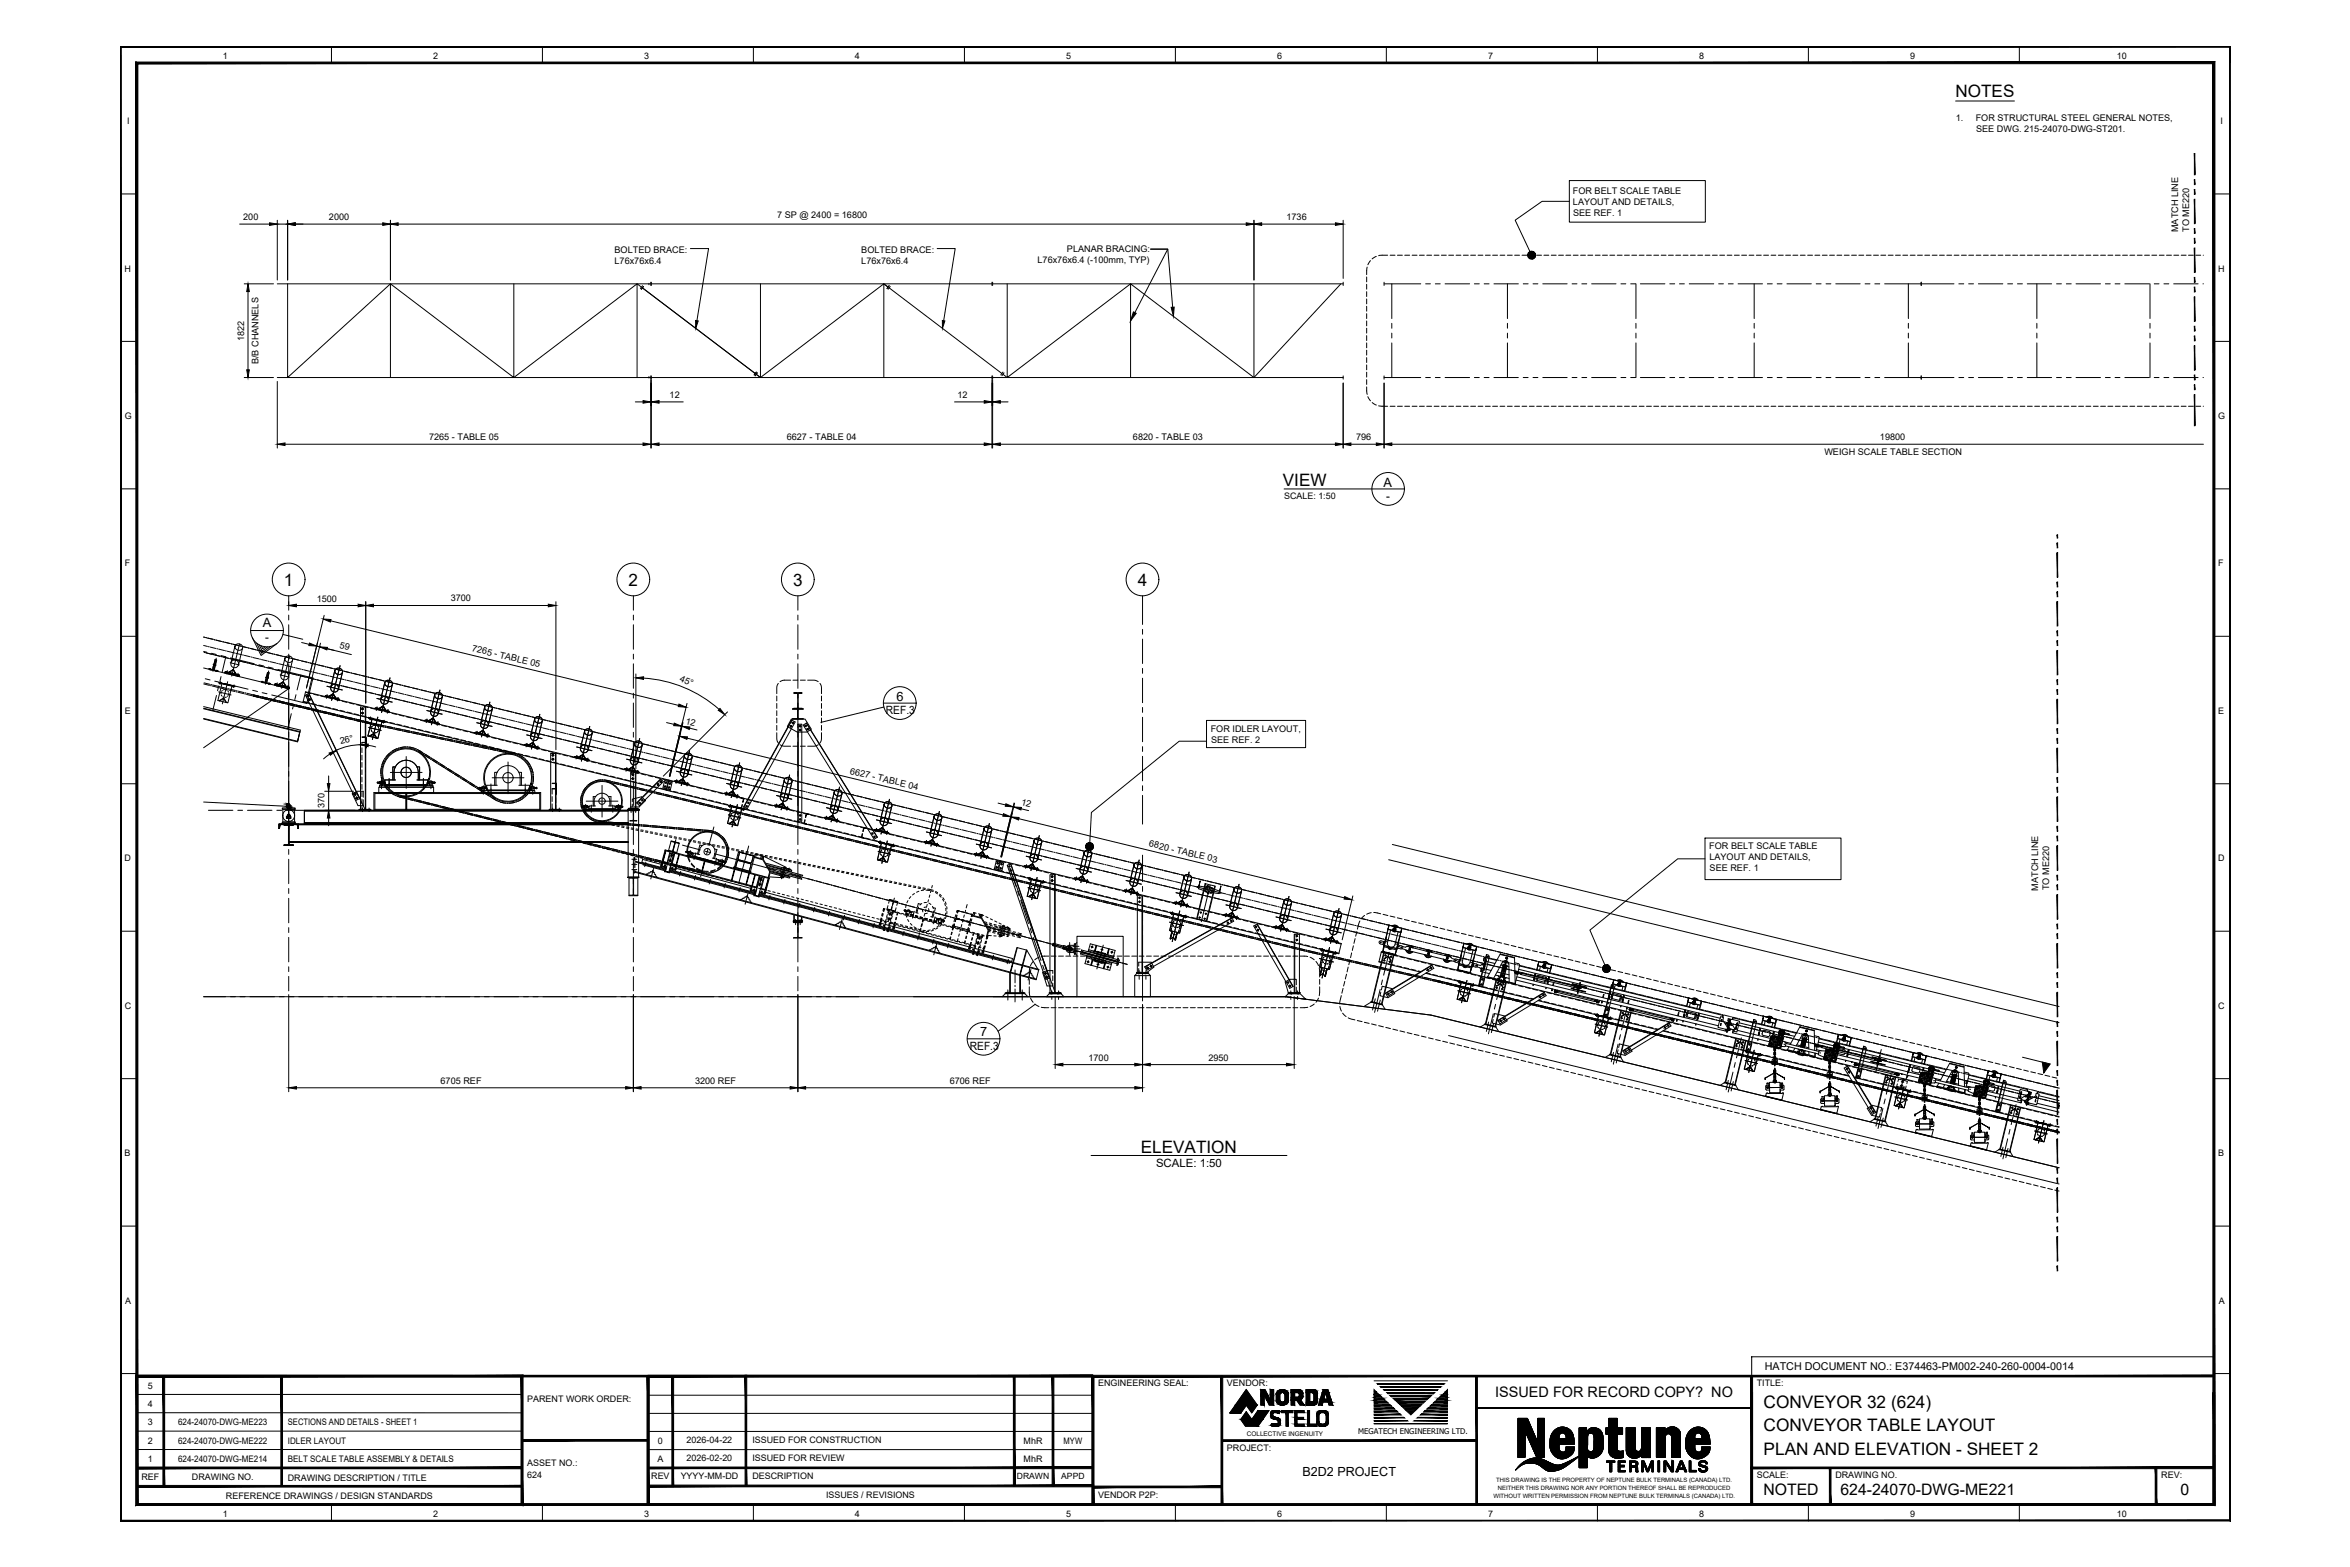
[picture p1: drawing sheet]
<svg xmlns="http://www.w3.org/2000/svg" width="914mm" height="610mm" viewBox="0 0 914 610" stroke-linecap="round" stroke-linejoin="round" font-family="sans-serif">
<defs><g id="words">
<g font-size="6.7">
<text x="110.5" y="227.8">1</text>
<text x="244.6" y="227.8">2</text>
<text x="308.6" y="227.8">3</text>
<text x="442.7" y="227.8">4</text>
<text x="443.9" y="448.7">ELEVATION</text>
<text x="686.3" y="547.6">CONVEYOR 32 (624)</text>
<text x="686.3" y="556.7">CONVEYOR TABLE LAYOUT</text>
<text x="686.3" y="565.9">PLAN AND ELEVATION - SHEET 2</text>
</g>
<g font-size="6.6">
<text x="760.9" y="37.9">NOTES</text>
<text x="499.2" y="189.2">VIEW</text>
</g>
<g font-size="6.1">
<text x="686.1" y="581.6">NOTED</text>
<text x="716.1" y="581.6">624-24070-DWG-ME221</text>
<text x="848.5" y="581.6">0</text>
</g>
<text font-size="5.6" x="581.8" y="543.6">ISSUED FOR RECORD COPY? NO</text>
<g font-size="5">
<text x="538.4" y="189.5">A</text>
<text x="102.3" y="244">A</text>
<text x="348.8" y="272.6">6</text>
<text x="381.4" y="403.2">7</text>
</g>
<text font-size="4.9" x="506.8" y="574.2">B2D2 PROJECT</text>
<text font-size="4.5" x="539.4" y="194.3">-</text>
<g font-size="4.4">
<text x="103.2" y="249.5">-</text>
<text x="344.7" y="277.8">REF.3</text>
<text x="377.3" y="408.4">REF.3</text>
<text x="449.8" y="453.9">SCALE: 1:50</text>
</g>
<g font-size="4.2">
<text x="46.8" y="446" transform="rotate(-90 46.8 446)">DATE: 2025-10-24</text>
<text x="686.7" y="533">HATCH DOCUMENT NO.: E374463-PM002-240-260-0004-0014</text>
<text x="46.8" y="592" transform="rotate(-90 46.8 592)">R:\31381 C32 CONVEYOR\DRAWINGS\624-24070-DWG-ST201-210.DWG</text>
</g>
<g font-size="3.5">
<text x="86.7" y="22.8">1</text>
<text x="168.6" y="22.8">2</text>
<text x="250.7" y="22.8">3</text>
<text x="332.7" y="22.8">4</text>
<text x="414.9" y="22.8">5</text>
<text x="496.9" y="22.8">6</text>
<text x="579.1" y="22.8">7</text>
<text x="661.1" y="22.8">8</text>
<text x="743.3" y="22.8">9</text>
<text x="823.7" y="22.8">10</text>
<text x="761.1" y="47.1">1.</text>
<text x="768.8" y="47.1">FOR STRUCTURAL STEEL GENERAL NOTES,</text>
<text x="49.5" y="48.3">I</text>
<text x="768.9" y="51.4">SEE DWG. 215-24070-DWG-ST201.</text>
<text x="864.1" y="48.3">I</text>
<text x="612" y="75.5">FOR BELT SCALE TABLE</text>
<text x="612" y="79.8">LAYOUT AND DETAILS,</text>
<text x="94.6" y="85.6">200</text>
<text x="128" y="85.6">2000</text>
<text x="302.4" y="84.9">7 SP @ 2400 = 16800</text>
<text x="500.6" y="85.6">1736</text>
<text x="612.1" y="84.1">SEE REF. 1</text>
<text x="847.6" y="90.3" transform="rotate(-90 847.6 90.3)">MATCH LINE</text>
<text x="851.9" y="90.1" transform="rotate(-90 851.9 90.1)">TO ME220</text>
<text x="239.1" y="98.4">BOLTED BRACE:</text>
<text x="335.1" y="98.4">BOLTED BRACE:</text>
<text x="415.1" y="98">PLANAR BRACING:</text>
<text x="48.5" y="105.6">H</text>
<text x="239.1" y="102.6">L76x76x6.4</text>
<text x="335.1" y="102.6">L76x76x6.4</text>
<text x="403.7" y="102.2">L76x76x6.4 (-100mm, TYP)</text>
<text x="863.1" y="105.6">H</text>
<text x="95" y="132.7" transform="rotate(-90 95 132.7)">1822</text>
<text x="100.6" y="141.7" transform="rotate(-90 100.6 141.7)">B/B CHANNELS</text>
<text x="260.5" y="154.8">12</text>
<text x="372.5" y="154.8">12</text>
<text x="48.5" y="163">G</text>
<text x="863.1" y="163">G</text>
<text x="166.9" y="171.3">7265 - TABLE 05</text>
<text x="306.1" y="171.3">6627 - TABLE 04</text>
<text x="440.8" y="171.3">6820 - TABLE 03</text>
<text x="527.6" y="171.3">796</text>
<text x="731.5" y="171.3">19800</text>
<text x="709.9" y="176.9">WEIGH SCALE TABLE SECTION</text>
<text x="499.6" y="194">SCALE: 1:50</text>
<text x="48.5" y="220.4">F</text>
<text x="863.1" y="220.4">F</text>
<text x="175.4" y="234">3700</text>
<text x="123.3" y="234">1500</text>
<text x="131.9" y="251.9" transform="rotate(14 131.9 251.9)">59</text>
<text x="183.5" y="253.3" transform="rotate(14 183.5 253.3)">7265 - TABLE 05</text>
<text x="264.3" y="265" transform="rotate(23 264.3 265)">45°</text>
<text x="48.5" y="277.7">E</text>
<text x="266.6" y="281.6" transform="rotate(14 266.6 281.6)">12</text>
<text x="863.1" y="277.7">E</text>
<text x="471.1" y="284.6">FOR IDLER LAYOUT,</text>
<text x="132.6" y="289.4" transform="rotate(-13 132.6 289.4)">26°</text>
<text x="471.2" y="288.9">SEE REF. 2</text>
<text x="330.6" y="300.9" transform="rotate(14 330.6 300.9)">6627 - TABLE 04</text>
<text x="126.3" y="314.5" transform="rotate(-90 126.3 314.5)">370</text>
<text x="397.2" y="313" transform="rotate(14 397.2 313)">12</text>
<text x="446.9" y="329.2" transform="rotate(14 446.9 329.2)">6820 - TABLE 03</text>
<text x="48.5" y="335.1">D</text>
<text x="665.1" y="330.3">FOR BELT SCALE TABLE</text>
<text x="665.1" y="334.6">LAYOUT AND DETAILS,</text>
<text x="863.1" y="335.1">D</text>
<text x="665.2" y="338.9">SEE REF. 1</text>
<text x="793.1" y="346.5" transform="rotate(-90 793.1 346.5)">MATCH LINE</text>
<text x="797.4" y="346.3" transform="rotate(-90 797.4 346.3)">TO ME220</text>
<text x="48.5" y="392.4">C</text>
<text x="863.1" y="392.4">C</text>
<text x="423.5" y="412.6">1700</text>
<text x="470.2" y="412.6">2950</text>
<text x="171.4" y="421.7">6705 REF</text>
<text x="270.5" y="421.7">3200 REF</text>
<text x="369.6" y="421.7">6706 REF</text>
<text x="48.5" y="449.8">B</text>
<text x="863.1" y="449.8">B</text>
<text x="48.8" y="507.2">A</text>
<text x="863.3" y="507.2">A</text>
<text x="427.3" y="539.3">ENGINEERING SEAL:</text>
<text x="477.4" y="539.3">VENDOR:</text>
<text x="683.6" y="539.3">TITLE:</text>
<text x="57.5" y="540.2">5</text>
<text x="205.1" y="545.5">PARENT WORK ORDER:</text>
<text x="57.5" y="547.3">4</text>
<text x="57.5" y="554.5">3</text>
<text x="69.3" y="554.4">624-24070-DWG-ME223</text>
<text x="112" y="554.5">SECTIONS AND DETAILS - SHEET 1</text>
<text x="57.5" y="561.7">2</text>
<text x="69.3" y="561.6">624-24070-DWG-ME222</text>
<text x="112" y="561.6">IDLER LAYOUT</text>
<text x="256" y="561.7">0</text>
<text x="267.2" y="561.3">2026-04-22</text>
<text x="292.8" y="561.3">ISSUED FOR CONSTRUCTION</text>
<text x="398.3" y="561.7">MhR</text>
<text x="413.9" y="561.7">MYW</text>
<text x="57.5" y="568.8">1</text>
<text x="69.3" y="568.7">624-24070-DWG-ME214</text>
<text x="112" y="568.7">BELT SCALE TABLE ASSEMBLY &amp; DETAILS</text>
<text x="255.8" y="568.7">A</text>
<text x="267.2" y="568.4">2026-02-20</text>
<text x="292.8" y="568.4">ISSUED FOR REVIEW</text>
<text x="398.3" y="568.7">MhR</text>
<text x="477.4" y="564.4">PROJECT:</text>
<text x="55" y="575.9">REF</text>
<text x="74.7" y="575.9">DRAWING NO.</text>
<text x="112" y="576">DRAWING DESCRIPTION / TITLE</text>
<text x="205.1" y="570.5">ASSET NO.:</text>
<text x="205.1" y="575">624</text>
<text x="253.4" y="575.5">REV</text>
<text x="264.9" y="575.5">YYYY-MM-DD</text>
<text x="292.8" y="575.5">DESCRIPTION</text>
<text x="683.6" y="575">SCALE:</text>
<text x="714.1" y="575">DRAWING NO.</text>
<text x="840.9" y="575">REV:</text>
<text x="87.9" y="583">REFERENCE DRAWINGS / DESIGN STANDARDS</text>
<text x="321.4" y="582.9">ISSUES / REVISIONS</text>
<text x="427.3" y="582.9">VENDOR P2P:</text>
<text x="86.7" y="590.1">1</text>
<text x="168.6" y="590.1">2</text>
<text x="250.7" y="590.1">3</text>
<text x="332.7" y="590.1">4</text>
<text x="414.9" y="590.1">5</text>
<text x="496.9" y="590.1">6</text>
<text x="579.1" y="590.1">7</text>
<text x="661.1" y="590.1">8</text>
<text x="743.3" y="590.1">9</text>
<text x="823.7" y="590.1">10</text>
</g>
<g font-size="3.3">
<text x="395.7" y="575.5">DRAWN</text>
<text x="412.9" y="575.5">APPD</text>
</g>
<text font-size="3" x="528.5" y="557.9">MEGATECH ENGINEERING LTD.</text>
<text font-size="2.5" x="485.2" y="558.5">COLLECTIVE INGENUITY</text>
<g font-size="2.3">
<text x="582.2" y="576.7">THIS DRAWING IS THE PROPERTY OF NEPTUNE BULK TERMINALS (CANADA) LTD.</text>
<text x="582.9" y="579.8">NEITHER THIS DRAWING NOR ANY PORTION THEREOF SHALL BE REPRODUCED</text>
<text x="581.1" y="582.8">WITHOUT WRITTEN PERMISSION FROM NEPTUNE BULK TERMINALS (CANADA) LTD.</text>
</g>
<text font-size=".7" fill="#fff" x="253.3" y="584.3">Version=2024-05-21</text>
</g></defs>
<!-- layer: O5 -->
<g fill="none" stroke="#000" stroke-width=".39">
<path d="M112.3 231.8v5.6M112.3 239.3v1.9M246.5 231.8v5.6M246.5 239.3v1.9M310.5 231.8v5.6M310.5 239.3v1.9M444.6 231.8v11.1M82.9 258.5l1.2 .3M84.1 256l-1.2 5.2M89.6 257.8l3.5 .9M93.2 250.5l-3 12.5M112.3 243v9.6"/>
<path d="M112.3 254.5v1.9M112.3 258.2v9.6M112.6 255.2l-3 12.6M132.3 259l-3.3 13.5M246.5 243v9.6M246.5 254.5v1.9M246.5 258.2v9.6M310.5 243v9.6M310.5 254.5v1.9M310.5 258.2v9.6M444.6 244.8v1.9M444.6 248.6v9.5"/>
<path d="M81.8 260.1l-.1 .6M84.4 260.7l-.2 .6M88.5 260.9l-.3 1.3M92.7 261.9l-.3 1.3M102.2 265l-.1 .6M103.3 263.5l1.2 .3M104.5 261l-1.2 5.2M104.8 265.7l-.2 .5M107.9 265.6l-.3 1.3M109 262.6l3.5 .8M112.1 266.6l-.3 1.3M112.3 269.7v1.9"/>
<path d="M112.3 273.5v9.5M119.5 270.4l.4 .8M120.2 271.7l.4 .9M120.2 270.6l-1 .4M120.8 271.9l-.9 .5 .9-.4M127.2 267l6 1.4M127.3 270.3l-.3 1.3M127.6 270.7l-.1 .6M131.1 271.5l-.1 .6M131.6 271.4l-.3 1.2M140.6 275.8h.9M140.6 277.4h.9"/>
<path d="M141 275.4v.8M141 277v.8M146.7 271.7l5.9 1.4M146.7 275.1l-.3 1.2M147.1 275.4l-.2 .6M150.6 276.3l-.2 .5M151 276.1l-.3 1.3M151.8 263.7l-3.4 13.5M166.1 276.4l5.9 1.4M166.1 279.8l-.3 1.3M171.2 268.4l-3.3 13.6M190.6 273.1l-3.2 13.6"/>
<path d="M210 277.9l-3.2 13.5M246.5 269.7v1.9M246.5 273.5v9.5M310.5 269.7v1.9M310.5 273.5v9.5M444.6 260v1.9M444.6 263.8v9.6M444.6 275.2v1.9M444.6 279v9.6M112.3 284.9v1.9M112.3 288.7v9.5M158.1 294.3v12.4"/>
<path d="M166.5 280.1l-.2 .6M170 281l-.1 .6M170.4 280.8l-.3 1.3M185.5 281.1l6 1.5M185.6 284.5l-.3 1.3M185.9 284.9l-.1 .5M189.4 285.7l-.1 .6M189.9 285.5l-.3 1.3M197.7 296.4v12.4M205 285.9l5.9 1.4M205 289.2l-.3 1.3M205.3 289.6l-.1 .6"/>
<path d="M208.9 290.5l-.2 .5M209.3 290.3l-.3 1.2M214.7 295.3h.9M214.7 293.8h.9M215.1 293.4v.9M215.1 294.9v.9M224.4 290.6l5.9 1.4M224.5 293.9l-.4 1.3M224.8 294.3l-.2 .6M228.3 295.2l-.1 .6M228.8 295l-.4 1.3M229.5 282.6l-3.3 13.5"/>
<path d="M243.8 295.3l6 1.5M243.9 298.7l-.3 1.2M244.2 299.1l-.1 .5M246.5 284.9v1.9M246.5 288.7v9.5M247.7 299.9l-.1 .6M248.2 299.7l-.4 1.3M248.9 287.3l-3.3 13.5M268.3 292l-3.2 13.6M287.8 296.8l-3.3 13.5M307.4 282.4l.7 .4M307.9 282.3l-.3 .6"/>
<path d="M307.9 282.2l-.4 .7M308.2 281.1l.6 .3M308.6 280.9l-.3 .7M310.5 284.9v1.9M310.5 288.7v9.5M311 282.5h.8M311 284h.8M311.3 282.1v.8M311.3 283.6v.8M313.3 282.1l.3 .6M313.8 282.2l-.7 .4M314.1 283.4l.3 .6"/>
<path d="M314.6 283.5l-.7 .4M444.6 290.5v1.8M444.6 294.2v9.6M81.1 315.2h9.5M92.5 315.2h1.9M96.3 315.2h9.5M107.7 315.2h1.9M111.5 315.2h6.7M111.6 318h.3M111.7 317.9v.3M112.3 300.1v1.9M112.3 303.9v9.5"/>
<path d="M112.3 313.8v14.8M112.8 318h.3M112.9 317.9v.3M137.8 309.2l.8-.4-.7 .4M138.4 309.4l-.4-.8 .4 .8M138.7 310l.4 .8M138.7 308l3.3 6.8M139.3 310.2l-.8 .4M141 314.3v1.4M143.6 314.3v1.4M151.9 300.5h12.3M191.5 302.6h12.4"/>
<path d="M215 314.3v1.4M217.6 314.3v1.4M228.1 311.7h12.3M234.3 305.5v12.4M245.8 301.4h.9M245.8 302.9h.9M246.2 301v.8M246.2 302.5v.8M246.5 300.1v1.9M246.5 303.9v9.5M246.5 315.3v1.9M246.5 319.1v9.5"/>
<path d="M248.6 312.1l.6 .6M249.2 312.1l-.6 .6M249.7 311.1l.5 .5M250.2 311.1l-.5 .5M255.8 304.9l.6 .6M256.4 304.9l-.6 .6M256.8 303.8l.7 .7M257.5 303.8l-.7 .7M258.3 305.9l.9 .2M258.7 304.3l.8 .3M258.9 305.6l-.2 .8M259.2 304.1l-.2 .8"/>
<path d="M259.9 306.3l.9 .2M260.3 304.7l.8 .2M260.4 306l-.2 .8M260.8 304.4l-.2 .9M263.3 300l5.9 1.5M263.3 303.4l-.3 1.2M263.6 303.8l-.1 .5M267.2 304.6l-.2 .6M267.6 304.4l-.3 1.3M282.7 304.8l5.9 1.4M282.8 308.1l-.3 1.3M283.1 308.5l-.2 .5"/>
<path d="M286.6 309.3l-.1 .6M287 309.1l-.2 1.3M290.2 313.5l.7 .3M290.7 313.4l-.3 .6M290.9 312.2l.7 .3M291.5 312l-.4 .6M302.2 309.5l5.9 1.4M302.2 312.8l-.3 1.3M302.5 313.2l-.1 .6M306 314l-.1 .6M306.5 313.9l-.3 1.2M307.2 301.5l-3.3 13.5"/>
<path d="M310.5 300.1v1.9M310.5 303.9v9.5M310.5 315.3v1.9M310.5 319.1v9.5M311 317.2h.8M311 318.7h.8M311.3 316.8v.8M311.3 318.3v.9M321.6 314.2l5.9 1.5M321.6 317.6l-.3 1.2M321.9 317.9l-.1 .6M325.5 318.8l-.2 .6"/>
<path d="M325.9 318.6l-.3 1.3M326.7 306.2l-3.3 13.5M341 319l5.9 1.4M346.1 311l-3.3 13.5M365.5 315.7l-3.3 13.5M444.6 305.7v1.9M444.6 309.4v11.2M112.3 330.5v1.9M112.3 334.3v9.5M246.5 330.5v1.9M246.5 334.3v9.5M258.5 336.7l.4 .1"/>
<path d="M258.8 336.5l-.1 .4M260.5 334.7l.7 .1M261 332.7l.7 .2M261.4 337.5l.4 .1M261.7 337.3l-.1 .4M263 326.6l-2.4 8.8M265.5 328.8l7 1.8M274.3 331.1l1.9 .5M274.4 334.1l-1.8 6.9M275.4 330.4l-.5 1.9M277.8 321.7l-1.9 6.9M278 332.1l9.2 2.5"/>
<path d="M289 335.1l1.9 .4M291.3 329.1l-3.9 14.6M292.7 336.1l9.2 2.4M303.7 339l1.8 .5M305.3 337.3l-1.2 4.6M307.1 337.7l-.3 1.2M307.4 340l7 1.9M310.5 330.5v1.9M310.5 334.3v9.5M339.3 323.9l.4 .7M339.8 324.1l-.6 .4M340.1 325.2l.4 .7"/>
<path d="M340.6 325.3l-.6 .5M341.1 322.3l-.3 1.3M341.4 322.6l-.2 .6M344.9 323.5l-.2 .6M345.3 323.3l-.3 1.3M360.5 323.7l5.9 1.4M360.5 327l-.3 1.3M360.8 327.4l-.1 .6M364.3 328.2l-.1 .6M364.8 328.1l-.3 1.2M379.9 328.4l5.9 1.4M379.9 331.7l-.3 1.3"/>
<path d="M380.3 332.1l-.2 .6M383.8 333l-.1 .5M384.2 332.8l-.3 1.2M385 320.4l-3.3 13.5M387.3 337.3l.9 .2M387.7 335.7l.9 .2M387.9 336.9l-.2 .9M388.3 335.4l-.2 .9M389 337.7l.7 .1M389.4 336.1l.6 .2M389.4 337.4l-.1 .7M389.8 335.8l-.2 .7"/>
<path d="M392.4 337l.7 .2M392.8 336.8l-.2 .6M392.9 338.4l.7 .2M393 337.8l2.4 7.1M393.3 338.2l-.2 .7M399.3 333.1l5.9 1.4M399.4 336.4l-.3 1.3M399.7 336.8l-.1 .6M403.2 337.7l-.1 .6M403.7 337.5l-.4 1.3M404.4 325.1l-3.3 13.5M418.7 337.8l6 1.5"/>
<path d="M423.8 329.8l-3.2 13.5M443.3 334.6l-3.3 13.5M444.6 332.7v10.3M462.7 339.3l-3.3 13.5M112.3 345.7v1.9M112.3 349.5v9.5M246.5 345.7v1.9M246.5 349.5v9.5M293.3 346l.4 .1M293.6 345.8l-.2 .5M295.3 344l.6 .1M295.8 342l.6 .2"/>
<path d="M296.2 346.8l.4 .1M296.3 341.5l-.9 3.2M296.4 346.6v.4M310.5 345.7v1.9M310.5 349.5v9.5M396 346.7l.6 1.8M397.2 350.3l3 9M408.9 341.1h1M408.9 342.6h1M409.1 342.5l.6 .1M409.1 341l.6 .1M409.4 340.6v.9"/>
<path d="M409.4 342.1v.9M409.5 342.2l-.2 .7M409.5 340.7l-.2 .7M418.8 341.2l-.3 1.2M419.1 341.6l-.1 .5M422.6 342.4l-.1 .6M423.1 342.2l-.3 1.3M438.2 342.5l5.9 1.5M438.3 345.9l-.4 1.3M438.6 346.3l-.2 .6M442.1 347.1l-.2 .6M442.5 346.9l-.3 1.3"/>
<path d="M443 350.8h.7M443 349.3h.7M443.4 348.9v.7M443.4 350.4v.8M444.6 344.9v1.9M444.6 348.7v9.5M457.6 347.3l5.9 1.4M457.7 350.6l-.3 1.3M458 351l-.1 .6M461.5 351.8l-.1 .6M462 351.6l-.4 1.3M466.5 356.9l.5 .1"/>
<path d="M466.8 356.7l-.1 .5M467 354.9l.5 .2M467.3 354.7l-.1 .6M468.4 357.3l.6 .2M468.8 357.1l-.1 .6M468.9 355.4l.6 .2M469.3 355.2l-.2 .5M470.9 344.5l-3.5 14.1M477 352l6 1.5M477.1 355.3l-.3 1.3M477.4 355.7l-.1 .6M477.6 358.7l.4 .6"/>
<path d="M478.1 358.8l-.6 .3M478.9 357.9l.4 .6M479.4 358l-.6 .4M480.9 356.6l-.1 .5M481.4 356.4l-.3 1.2M482.1 344l-3.2 13.5M496.5 356.7l5.9 1.5M501.6 348.7l-3.3 13.5M521 353.5l-3.3 13.5M112.3 360.9v1.9M112.3 364.7v9.5M112.3 376.1v1.9"/>
<path d="M112.3 379.9v5.6M246.5 360.9v1.9M246.5 364.7v9.5M246.5 376.1v1.9M246.5 379.9v5.6M310.5 360.9v1.9M310.5 364.7v9.5M310.5 376.1v1.9M310.5 379.9v5.6M390.3 360.1l-1.2 4.5M392.1 360.4l-.3 1.4M400.8 361.1l.6 1.8"/>
<path d="M402 364.7l3.1 9M405.7 375.5l.6 1.8M406.3 378.6l.9 .1M406.6 378.3l.3 .7M406.8 378.2l-.1 .9M406.9 379.1l2.4 7M407.1 378.6l-.7 .2M407.1 379.8l.3 .7M407.3 379.7l-.1 .8M407.6 380l-.7 .2M419.9 370.1l5.4 1.5M422.9 374.1l.9 .2"/>
<path d="M423.5 373.7l-.2 .9M424.5 368.3l.9 .2M425.1 367.9l-.3 .9M425.9 373.1l-.2 .9M426.8 375.1l.9 .2M427.1 372.1l1.8 .4M428.4 369.3l.8 .2M429.3 367.7l-2.5 9.3M429.4 374.1l-.2 .8M430.7 376.1l.9 .3M430.8 373.1l5.3 1.4M431.2 375.8l-.2 .9"/>
<path d="M432.2 370.3l.9 .3M432.8 370l-.3 .9M444.6 360.1v1.9M444.6 363.9v9.5M444.6 375.3v1.9M444.6 379.1v10.3M446.2 376.7l.7-.3-.7 .3M446.3 376.2l.4 .7M447.7 375.4l.3 .7M447.7 375.5l.3 .6M448.2 375.6l-.7 .4M488.5 360.1l.5 .8"/>
<path d="M489.1 360.3l-.8 .5M489.3 361.4l.4 .9M489.9 361.6l-.8 .5M496.6 360.1l-.3 1.2M496.9 360.4l-.2 .6M500.4 361.3l-.2 .6M500.8 361.1l-.3 1.3M504.2 365.6l.8 .2M504.2 364.1l.8 .2M504.7 365.3l-.2 .8M504.7 363.8l-.2 .7M515.9 361.5l6 1.4"/>
<path d="M516 364.8l-.3 1.3M516.3 365.2l-.1 .5M519.8 366l-.1 .6M520.3 365.8l-.3 1.3M538.3 373.5l.7 .2M538.7 373.3l-.1 .7M538.8 371.6l.7 .2M539.2 371.3l-.2 .7M540.4 374.1l.7 .1M540.5 370.4l-2.1 9M540.9 372.1l.7 .2M540.9 373.8l-.2 .7"/>
<path d="M541.3 371.8l-.1 .8M555.3 376.9l.5 .8M556.5 376.1l.6 .9M557.3 376.2l-2.2 1.4M578.7 372.1l.4 .1M406.8 380.1l.9 .1M501 381.9l.5 .6M501.6 382l-.7 .4M501.8 383.2l.4 .7M502.4 383.3l-.7 .4M535.1 388.5l-1 4.4M537 384.9l-2.1 8.9"/>
<path d="M537.1 389l-1.1 4.4M537.9 381.2l-.4 1.8M539.9 386.2l.6 .9M541.2 385.4l.6 .9M542 385.5l-2.2 1.4M575.9 382.9l.8 .2M576.4 382.6l-.2 .7M576.4 381l.7 .1M576.9 380.7l-.2 .7M579.2 397.6l-.9 3.6M581.1 394.4l-2 7.8M581.2 398.1l-.9 3.6"/>
<path d="M581.9 390.7l-.4 1.8M582 384.2l.7 .2M582.5 382.2l.7 .2M582.5 383.9l-.2 .7M582.9 381.9l-.2 .8M583.7 396.8l.5 .9M584.1 384.7l.8 .2M584.3 381.1l-1.9 7.7M584.6 382.7l.7 .2M584.6 384.4l-.2 .8M584.9 396l.6 .9M585.1 382.5l-.2 .7"/>
<path d="M585.7 396.2l-2.2 1.3M599 387.5l.6 .8M600.3 386.7l.5 .9M601 386.9l-2.2 1.3M624.5 394.7l.7 .2M625 394.4l-.2 .8M625 392.8l.7 .2M625.5 392.5l-.3 .7M627.3 383.9l.4 .1M630.6 396l.7 .2M631 394.1l.8 .1M631 395.7l-.1 .7"/>
<path d="M631.5 393.8l-.2 .7M632.7 396.5l.8 .2M632.9 392.9l-1.9 7.8M633.2 396.2l-.2 .8M633.2 394.6l.7 .1M633.7 394.3l-.2 .7M647.6 399.3l.5 .8M648.9 398.5l.5 .9M649.6 398.7l-2.2 1.3M682.7 397.4l.5 .1M627.8 409.4l-.9 3.7M629.6 406.2l-1.9 7.8"/>
<path d="M629.7 409.9l-.8 3.6M630.5 402.5l-.4 1.8M632.3 408.6l.5 .9M633.5 407.9l.6 .8M634.3 408l-2.2 1.3M674.3 417.1l-1.8 7.7M675.2 413.4l-.4 1.8M675.3 406.8l.7 .2M675.8 404.9l.7 .2M675.8 406.5l-.2 .8M676.2 404.6l-.2 .8M677.4 407.3l.8 .3"/>
<path d="M677.6 403.7l-1.9 7.8M677.9 407.1l-.2 .7M677.9 405.4l.7 .2M678.3 405.1l-.1 .8M679.9 408.2l.7 .2M680.4 407.9l-.2 .7M680.4 406.2l.7 .2M680.8 405.9l-.1 .8M718.3 415.4l1.4 2.2M719.1 415.6l-.9 .5M719.8 416.8l-.8 .6M722.7 418.6l.7 .1"/>
<path d="M723.1 418.3l-.1 .7M723.2 416.6l.6 .2M723.6 416.4l-.2 .7M725.4 407.8l.5 .1M734 419.1l.8 .1M734.5 418.8l-.2 .7M735.9 417.9l-1.9 7.8M736.2 419.6l.7 .1M736.7 419.3l-.2 .7M672.5 420.3l-.9 3.6M674.4 420.8l-.8 3.6M727.7 430.7l1.3 2.2"/>
<path d="M728.4 430.9l-.9 .5M729.2 432.2l-.9 .5M730.8 434.5l-.9 3.6M732.6 431.2l-1.9 7.8M732.8 434.9l-.9 3.6M733.5 427.5l-.4 1.9M733.6 421l.7 .2M734 420.7l-.1 .8M735.7 421.5l.8 .2M736.2 421.2l-.2 .8M739.4 422.2l1 .3M739.8 420.8l1 .2"/>
<path d="M777.1 431.8l.7 .2M777.5 431.5l-.1 .7M777.6 429.9l.7 .1M778 429.6l-.2 .7M779.9 421l.4 .1M782.1 439.3l-.4 1.9M782.2 432.8l.7 .2M782.6 430.9l.8 .2M782.6 432.5l-.1 .8M783.1 430.6l-.2 .7M784.3 433.3l.8 .2M784.5 429.7l-1.9 7.8"/>
<path d="M784.8 433l-.2 .8M784.8 431.4l.7 .2M785.2 431.1l-.1 .8M779.4 446.3l-.9 3.6M781.2 443l-1.9 7.8M781.3 446.8l-.8 3.6"/>
</g>
<!-- layer: O4 -->
<g fill="none" stroke="#000" stroke-width=".39">
<path d="M107.9 110.4h145.3M111.9 110.4v36.5l40-36.5M199.9 110.4v36.5l-48-36.5v36.5M247.9 110.4l1.7 1.3M250 112l43.9 33.3M250 111.1l-.8 1.1M250.4 111.4l-.9 1.1M252.5 110.2v.6M253.2 109.8v1.3M253.4 110.4h132.6M253.4 109.8v1.3M295.9 110.4v36.5"/>
<path d="M343.9 110.4l1.7 1.3M346 112l43.8 33.3M346 111.1l-.9 1.1M346.4 111.4l-.8 1.1M386 109.8v1.3M386.2 110.4h136.4M386.2 109.8v1.3M391.9 110.4v36.5l48-36.5M487.9 110.4v36.5M521.7 110.4l-33.8 36.5M522.6 109.8v1.3M538.6 109.8v1.3"/>
<path d="M747.6 109.8v1.3M107.9 146.9h145.3M199.9 146.9l48-36.5v36.5M252.5 146.5v.6M253.2 146.2v1.3M253.4 146.9h132.6M253.4 146.2v1.3M294.2 145.6l1.7 1.3M294.3 144.8l-.9 1.1M294.7 145l-.9 1.2M295.9 146.9l48-36.5v36.5M386 146.2v1.3"/>
<path d="M386.2 146.9h136.4M386.2 146.2v1.3M390.3 145.6l1.6 1.3M390.3 144.8l-.9 1.1M390.7 145l-.9 1.2M439.9 146.9v-36.5l48 36.5M522.6 146.2v1.3M538.6 146.2v1.3M747.6 146.2v1.3M81.3 260.2l3.5 .8-.1 .2-3.4-.8zM82.7 260.5l1-3.9 .6 .2-.9 3.9M101.7 265.1l3.5 .9-.1 .2-3.4-.9z"/>
<path d="M103.1 265.4l1-3.8 .6 .1-.9 3.9M117.9 273.1l141.3 34.3M118.9 270.4l1.3-.6 19.8 40.9-1.4 .6zM118.9 269.1l141.2 34.3M120.1 269.8l19.8 40.9M142.1 275.1v39.7M247.4 262.2v36.9M250.4 263.8a48.9 48.9 0 0 1 29.4 12.2M283.1 277l-25 24.9M310.1 275.9l.3 .2v3.2l-2 .2v.3h4.1v-.3h-1.7M310.2 275.9h-1.8v-.2h4.1v.2h-1.7M310.7 275.9l-.2 3.4 .2 .2"/>
<path d="M142.3 287h.2v4h-.2zM216.1 293.1v21.7M306.6 282.8l-.2-.2 1.5-2.8h5.4l2.4 3.9-.3 .2M307.9 283.5l2.6 1.3M308 280.1l1.4 .8-18.7 33.7-1.3-.8zM308.2 280.2l-18.7 33.7M310.5 281.7h1.5v37.8h-1.5zM310.6 281.7v37.8M312.5 282.1l1.3-.8 27.6 44.4-1.3 .8zM313.7 281.3l27.6 44.4M314.1 284.7l-2.1 .1M79.2 312l33.1 1.7"/>
<path d="M109.8 319.8h5v.5h-5zM109.8 314.3h5v.5h-5zM110.1 314.8h4.5v5h-4.5zM111.4 317.6h1.8v.8h-1.8zM111.5 313.5l1.7 .4M112.6 312.9l-.5 1.7M126.4 307.8h11.2M126.4 315.2h11.8M127.9 301.9v3M127.9 307.8v7.4M127.9 318.2v3M138.3 308.2l-1.2 .6"/>
<path d="M139.7 314.8h4.6v.4h-4.6zM140.3 307.8h-1.2l-2 1 2.2 4.6h1M140.3 314.8v-39.7h2v39.7M213.7 314.8h4.6v.4h-4.6zM214.3 314.8v-21.7h2.1v21.7M216.4 305l.1 4zM244.7 314.5h3.6v.3h-3.6zM245.4 314.4v-13.8h2v13.8M247.2 300.6v13.8M247.4 310.5l2.2-.5 1.5 1.5-.2-.3M247.7 312.3l9.3-9.3 1.1 1.1-9.3 9.3zM251.1 311.5l-2.4 2.4h-1.3"/>
<path d="M257.2 303.2l-9.4 9.3M258.6 303.6l2.9 .7-.7 2.9-2.9-.7zM260.3 303.5l128.8 31.3-1 3.9-128.7-31.3M109.5 320.3h5.6v.3h-5.6zM387.6 335l3 .7-.7 2.9-2.9-.7zM389.4 334.8l132.5 32.2-1 4-132.5-32.2M391.9 336.6l1.4-.5 15 44.4-1.4 .5zM393 337.8l17.6 48.3v-45.8h-2.1v45.8M393.3 336.1l14.9 44.5M410.4 340.3v45.8M444.4 348.5v29.8M468.9 343.8l4 .9-3.4 13.8-3.9-1z"/>
<path d="M469.1 343.8l-3.3 13.7M472.7 344.7l-3.4 13.7M479.4 357.1l-33.9 19.1M489.1 359.5l14 24.3M405.9 378.1l-.2 .2 1.7 5.3h1.1M408.5 377.6l-1.1 .1M442.3 378.3h4.6v.4h-4.6zM442.5 378.3v-29.9l2.1 .1v29.8M444.6 374.3h3.3l.2 .3M445.4 376.1l33.9-19 .7 1.3-33.8 19.1zM448.8 376l.2 .2-2.7 2.1M487.8 360.2l1.4-.7 14 24.2-1.4 .8z"/>
<path d="M503.6 363.5h2v22.6h-2zM503.8 363.5v22.6M537.5 374.5l-.9-.3 .9-3.9 263.7 64.1M538.6 370.7l-4.6 19M541.4 375.4l11.2 2.7M542.1 371.6l-4.6 19M554.7 378.6l26.5 6.5M557.2 375.6l-18 10.9M578 372.8h.2M578.4 371.4l.7 .1 .4 .6-2.8 11.8-1.3-.3zM578.5 371.4l-3 12.2M386.5 387.7h113.8l56.5 7.2"/>
<path d="M408.3 386.1h4.6v.5h-4.6zM500.3 381.9l-.2 .1 1.2 4.1M501.3 386.1h4.6v.5h-4.6zM503.6 381l-2 .1M533.5 389.6l4.5 1.1-.1 .3-4.4-1.1zM533.8 389.7l4.6-19 4 1-4.7 19M539.1 386.3l18-10.9 .8 1.3-18 11zM539.3 384l2.4 .8M542.5 386.1l.2 .4-2.6 1.6-1.7-.4M575.5 383.1h.2M577.7 398.3l4.5 1.1-.1 .2-4.4-1.1zM578 398.4l4.1-17.1 4 1-4.2 17"/>
<path d="M582.3 381.4l-4.1 17M582.8 397l18-10.9 .8 1.2-18 11zM583 394.6l2.4 .8M585.2 386.1l11.1 2.7M585.9 382.2l-4.2 17.1M586.2 396.7l.2 .4-2.6 1.7-1.6-.4M598.5 389.3l31.3 7.6M600.9 386.2l-18 10.9M624.1 394.9h.1M626.6 384.6l.2 .1M627 383.2l.7 .1 .4 .6-2.9 11.8-1.2-.3zM627.1 383.2l-3 12.2"/>
<path d="M630.9 393.2l-4.1 17M633.8 397.9l11.1 2.7M634.5 394.1l-4.2 17M649.5 398l-18 10.9M682 398.1h.1M682.4 396.6l.7 .2 .4 .6-2.8 11.8-1.3-.3zM682.5 396.6l-3 12.3M626.3 410.1l4.5 1.1-.1 .3-4.4-1.1zM626.6 410.2l4.1-17.1 3.9 1-4.1 17.1M631.4 408.8l18-10.9 .8 1.2-18 11zM631.6 406.5l2.4 .7M634.8 408.5l.2 .5-2.6 1.6-1.6-.4"/>
<path d="M647.1 401.1l27.4 6.6M675.6 404l-4.1 17.1M678.5 408.7l41 10M679.2 404.9l-4.2 17.1M679.5 408.4h.1M717.6 415.5l1.3-.8 11 18-1.4 .8zM718.8 414.8l10.9 18M721.6 419.2l11.2 2.7M722.3 418.8h.1M724.8 408.5h.1M725.2 407l.7 .2 .4 .6-2.9 11.8-1.2-.3zM725.2 407l-2.9 12.3"/>
<path d="M733.9 418.2l-4.1 17M737.5 419.1l-4.2 17M740.6 419.6l-1 4M671 421l4.5 1.1-.1 .2-4.5-1.1zM671.3 421.1l4.1-17.1 4 .9-4.2 17.1M727 430.9l-.4 .3 1.6 2.6 1.6 .4M728.3 430.2l.2-.2 2.2 .5M729.3 435.2l4.5 1-.1 .3-4.4-1.1zM729.6 435.2l4.1-17.1 3.9 1-4.1 17.1M736.8 422.9l44.6 10.8M776.7 432h.1M779.2 421.7h.1"/>
<path d="M779.6 420.3l.7 .1 .4 .6-2.9 11.8-1.2-.3zM779.7 420.3l-3 12.2M782.5 430l-4.1 17.1M785.4 434.7l15.8 3.8M786.1 430.9l-4.2 17M777.9 447l4.4 1v.3l-4.5-1.1zM778.2 447l4.1-17 3.9 .9-4.1 17.1"/>
<circle cx="119.7" cy="270.8" r=".23"/>
<circle cx="120.4" cy="272.2" r=".23"/>
<circle cx="141" cy="277.4" r=".23"/>
<circle cx="141" cy="275.8" r=".23"/>
<circle cx="215.1" cy="295.3" r=".23"/>
<circle cx="215.1" cy="293.8" r=".23"/>
<circle cx="307.7" cy="282.5" r=".19"/>
<circle cx="308.4" cy="281.2" r=".19"/>
<circle cx="311.3" cy="282.5" r=".19"/>
<circle cx="311.3" cy="284" r=".19"/>
<circle cx="313.4" cy="282.4" r=".19"/>
<circle cx="314.2" cy="283.7" r=".19"/>
<circle cx="111.7" cy="318" r=".06"/>
<circle cx="112.3" cy="317.3" r="2.31"/>
<circle cx="112.3" cy="317.3" r=".53"/>
<circle cx="112.3" cy="313.7" r=".87"/>
<circle cx="112.9" cy="318" r=".06"/>
<circle cx="138.2" cy="309" r=".23"/>
<circle cx="138.9" cy="310.4" r=".23"/>
<circle cx="246.2" cy="301.4" r=".23"/>
<circle cx="246.2" cy="302.9" r=".23"/>
<circle cx="248.8" cy="312.4" r=".23"/>
<circle cx="249.9" cy="311.3" r=".23"/>
<circle cx="256" cy="305.2" r=".23"/>
<circle cx="257.1" cy="304.1" r=".23"/>
<circle cx="258.7" cy="306" r=".23"/>
<circle cx="259.1" cy="304.5" r=".23"/>
<circle cx="260.3" cy="306.4" r=".23"/>
<circle cx="260.7" cy="304.8" r=".23"/>
<circle cx="290.5" cy="313.6" r=".23"/>
<circle cx="291.2" cy="312.3" r=".23"/>
<circle cx="311.3" cy="318.7" r=".23"/>
<circle cx="311.3" cy="317.2" r=".23"/>
<circle cx="339.4" cy="324.2" r=".23"/>
<circle cx="340.2" cy="325.5" r=".23"/>
<circle cx="387.8" cy="337.3" r=".23"/>
<circle cx="388.2" cy="335.8" r=".23"/>
<circle cx="389.3" cy="337.7" r=".23"/>
<circle cx="389.7" cy="336.2" r=".23"/>
<circle cx="392.7" cy="337.1" r=".23"/>
<circle cx="393.2" cy="338.5" r=".23"/>
<circle cx="409.4" cy="342.6" r=".23"/>
<circle cx="409.4" cy="341" r=".23"/>
<circle cx="443.4" cy="349.3" r=".23"/>
<circle cx="443.4" cy="350.8" r=".23"/>
<circle cx="466.8" cy="356.9" r=".19"/>
<circle cx="467.2" cy="355" r=".19"/>
<circle cx="468.7" cy="357.4" r=".19"/>
<circle cx="469.2" cy="355.5" r=".19"/>
<circle cx="477.7" cy="358.9" r=".23"/>
<circle cx="479.1" cy="358.2" r=".23"/>
<circle cx="406.7" cy="378.7" r=".23"/>
<circle cx="446.5" cy="376.5" r=".23"/>
<circle cx="447.9" cy="375.8" r=".23"/>
<circle cx="488.7" cy="360.5" r=".23"/>
<circle cx="489.5" cy="361.8" r=".23"/>
<circle cx="504.6" cy="364.1" r=".23"/>
<circle cx="504.6" cy="365.7" r=".23"/>
<circle cx="538.6" cy="373.6" r=".19"/>
<circle cx="539.1" cy="371.7" r=".19"/>
<circle cx="540.8" cy="374.1" r=".19"/>
<circle cx="541.2" cy="372.2" r=".19"/>
<circle cx="555.5" cy="377.3" r=".19"/>
<circle cx="556.8" cy="376.5" r=".19"/>
<circle cx="578.9" cy="372.1" r=".15"/>
<circle cx="407.2" cy="380.1" r=".23"/>
<circle cx="501.2" cy="382.2" r=".23"/>
<circle cx="502" cy="383.5" r=".23"/>
<circle cx="540.2" cy="386.6" r=".19"/>
<circle cx="541.5" cy="385.8" r=".19"/>
<circle cx="576.3" cy="383" r=".19"/>
<circle cx="576.8" cy="381" r=".19"/>
<circle cx="582.3" cy="384.3" r=".19"/>
<circle cx="582.8" cy="382.3" r=".19"/>
<circle cx="583.9" cy="397.2" r=".19"/>
<circle cx="584.5" cy="384.8" r=".19"/>
<circle cx="585" cy="382.8" r=".19"/>
<circle cx="585.2" cy="396.4" r=".19"/>
<circle cx="599.2" cy="387.9" r=".19"/>
<circle cx="600.5" cy="387.1" r=".19"/>
<circle cx="624.8" cy="394.8" r=".19"/>
<circle cx="625.4" cy="392.8" r=".19"/>
<circle cx="627.5" cy="383.9" r=".15"/>
<circle cx="630.9" cy="396.1" r=".19"/>
<circle cx="631.4" cy="394.1" r=".19"/>
<circle cx="633.1" cy="396.6" r=".19"/>
<circle cx="633.5" cy="394.6" r=".19"/>
<circle cx="647.8" cy="399.7" r=".19"/>
<circle cx="649.1" cy="398.9" r=".19"/>
<circle cx="682.9" cy="397.4" r=".15"/>
<circle cx="632.5" cy="409" r=".19"/>
<circle cx="633.8" cy="408.3" r=".19"/>
<circle cx="675.6" cy="406.9" r=".19"/>
<circle cx="676.1" cy="405" r=".19"/>
<circle cx="677.8" cy="407.5" r=".19"/>
<circle cx="678.2" cy="405.5" r=".19"/>
<circle cx="680.3" cy="408.3" r=".19"/>
<circle cx="680.7" cy="406.3" r=".19"/>
<circle cx="718.6" cy="415.8" r=".19"/>
<circle cx="719.4" cy="417.1" r=".19"/>
<circle cx="723" cy="418.6" r=".19"/>
<circle cx="723.5" cy="416.7" r=".19"/>
<circle cx="725.6" cy="407.8" r=".15"/>
<circle cx="734.4" cy="419.1" r=".19"/>
<circle cx="736.6" cy="419.6" r=".19"/>
<circle cx="727.9" cy="431.1" r=".19"/>
<circle cx="728.7" cy="432.4" r=".19"/>
<circle cx="733.9" cy="421.1" r=".19"/>
<circle cx="736.1" cy="421.6" r=".19"/>
<circle cx="777.4" cy="431.8" r=".19"/>
<circle cx="777.9" cy="429.9" r=".19"/>
<circle cx="780" cy="421" r=".15"/>
<circle cx="782.5" cy="432.9" r=".19"/>
<circle cx="783" cy="430.9" r=".19"/>
<circle cx="784.7" cy="433.4" r=".19"/>
<circle cx="785.1" cy="431.5" r=".19"/>
</g>
<!-- layer: O6 -->
<g fill="none" stroke="#000" stroke-width=".39">
<path d="M535.5 99.8l-1.6 .9M539.9 99.3l-3.5 .2M540.9 99.3h1.9M543.8 99.3h1.9M546.6 99.3h1.9M549.5 99.3h1.9M552.3 99.3h1.9M555.1 99.3h2M558 99.3h1.9M560.9 99.3h1.9M563.7 99.3h1.9M566.6 99.3h1.8"/>
<path d="M569.4 99.3h1.9M572.2 99.3h2M575.1 99.3h1.9M578 99.3h1.9M580.8 99.3h1.9M583.7 99.3h1.8M586.5 99.3h1.9M589.4 99.3h1.9M592.2 99.3h1.9M595.1 99.3h1.9M597.9 99.3h1.9M600.7 99.3h1.9"/>
<path d="M603.6 99.3h1.9M606.5 99.3h1.9M609.3 99.3h1.9M612.2 99.3h1.9M615 99.3h1.9M617.8 99.3h1.9M620.7 99.3h1.9M623.6 99.3h1.9M626.4 99.3h1.9M629.3 99.3h1.9M632.1 99.3h1.9M634.9 99.3h1.9"/>
<path d="M637.8 99.3h1.9M640.7 99.3h1.9M643.5 99.3h1.9M646.4 99.3h1.9M649.2 99.3h1.9M652 99.3h2M654.9 99.3h1.9M657.8 99.3h1.9M660.6 99.3h1.9M663.5 99.3h1.8M666.3 99.3h1.9M669.1 99.3h2"/>
<path d="M672 99.3h1.9M674.9 99.3h1.9M677.7 99.3h1.9M680.6 99.3h1.8M683.4 99.3h1.9M686.3 99.3h1.9M689.1 99.3h1.9M692 99.3h1.9M694.8 99.3h1.9M697.6 99.3h1.9M700.5 99.3h1.9M703.4 99.3h1.9"/>
<path d="M706.2 99.3h1.9M709.1 99.3h1.9M711.9 99.3h1.9M714.7 99.3h1.9M717.6 99.3h1.9M720.5 99.3h1.9M723.3 99.3h1.9M726.2 99.3h1.9M729 99.3h1.9M731.8 99.3h1.9M734.7 99.3h1.9M737.6 99.3h1.9"/>
<path d="M740.4 99.3h1.9M743.3 99.3h1.9M746.1 99.3h1.9M748.9 99.3h2M751.8 99.3h1.9M754.7 99.3h1.9M757.5 99.3h1.9M760.4 99.3h1.8M763.2 99.3h1.9M766 99.3h2M768.9 99.3h1.9M771.8 99.3h1.9"/>
<path d="M774.6 99.3h1.9M777.5 99.3h1.8M780.3 99.3h1.9M783.2 99.3h1.9M786 99.3h1.9M788.9 99.3h1.9M791.7 99.3h1.9M794.5 99.3h1.9M797.4 99.3h1.9M800.3 99.3h1.9M803.1 99.3h1.9M806 99.3h1.9"/>
<path d="M808.8 99.3h1.9M811.6 99.3h1.9M814.5 99.3h1.9M817.4 99.3h1.9M820.2 99.3h1.9M823.1 99.3h1.9M825.9 99.3h1.9M828.7 99.3h2M831.6 99.3h1.9M834.5 99.3h1.9M837.3 99.3h1.9M840.2 99.3h1.9"/>
<path d="M843 99.3h1.9M845.8 99.3h2M848.7 99.3h1.9M851.6 99.3h1.9M854.4 99.3h1.9M857.3 99.3h.1M531.8 107.8v1.9M531.8 110.6v1.9M531.8 113.5v1.9M531.8 116.3v1.9M531.8 119.1v1.9M532 103.9l-.2 2.9"/>
<path d="M533.3 101.4l-1.1 1.6M531.8 122v1.9M531.8 124.9v1.9M531.8 127.7v1.9M531.8 130.6v1.9M531.8 133.4v1.9M531.8 136.2v1.9M531.8 139.1v1.9M531.8 150.5l.2 2.9M531.8 142v1.9M531.8 144.8v1.9M531.8 147.7v1.8"/>
<path d="M532.2 154.3l1.1 1.6M533.9 156.6l1.6 1M536.4 157.9l3.5 .1M540.9 158h1.9M543.8 158h1.9M546.6 158h1.9M549.5 158h1.9M552.3 158h1.9M555.1 158h2M558 158h1.9M560.9 158h1.9M563.7 158h1.9"/>
<path d="M566.6 158h1.8M569.4 158h1.9M572.2 158h2M575.1 158h1.9M578 158h1.9M580.8 158h1.9M583.7 158h1.8M586.5 158h1.9M589.4 158h1.9M592.2 158h1.9M595.1 158h1.9M597.9 158h1.9"/>
<path d="M600.7 158h1.9M603.6 158h1.9M606.5 158h1.9M609.3 158h1.9M612.2 158h1.9M615 158h1.9M617.8 158h1.9M620.7 158h1.9M623.6 158h1.9M626.4 158h1.9M629.3 158h1.9M632.1 158h1.9"/>
<path d="M634.9 158h1.9M637.8 158h1.9M640.7 158h1.9M643.5 158h1.9M646.4 158h1.9M649.2 158h1.9M652 158h2M654.9 158h1.9M657.8 158h1.9M660.6 158h1.9M663.5 158h1.8M666.3 158h1.9"/>
<path d="M669.1 158h2M672 158h1.9M674.9 158h1.9M677.7 158h1.9M680.6 158h1.8M683.4 158h1.9M686.3 158h1.9M689.1 158h1.9M692 158h1.9M694.8 158h1.9M697.6 158h1.9M700.5 158h1.9"/>
<path d="M703.4 158h1.9M706.2 158h1.9M709.1 158h1.9M711.9 158h1.9M714.7 158h1.9M717.6 158h1.9M720.5 158h1.9M723.3 158h1.9M726.2 158h1.9M729 158h1.9M731.8 158h1.9M734.7 158h1.9"/>
<path d="M737.6 158h1.9M740.4 158h1.9M743.3 158h1.9M746.1 158h1.9M748.9 158h2M751.8 158h1.9M754.7 158h1.9M757.5 158h1.9M760.4 158h1.8M763.2 158h1.9M766 158h2M768.9 158h1.9"/>
<path d="M771.8 158h1.9M774.6 158h1.9M777.5 158h1.8M780.3 158h1.9M783.2 158h1.9M786 158h1.9M788.9 158h1.9M791.7 158h1.9M794.5 158h1.9M797.4 158h1.9M800.3 158h1.9M803.1 158h1.9"/>
<path d="M806 158h1.9M808.8 158h1.9M811.6 158h1.9M814.5 158h1.9M817.4 158h1.9M820.2 158h1.9M823.1 158h1.9M825.9 158h1.9M828.7 158h2M831.6 158h1.9M834.5 158h1.9M837.3 158h1.9"/>
<path d="M840.2 158h1.9M843 158h1.9M845.8 158h2M848.7 158h1.9M851.6 158h1.9M854.4 158h1.9M857.3 158h.1M83.2 259.1l-.4 1.4M83.6 259.1l-.3 1.5M83.8 256.6l-.4 1.5M84.2 256.8l-.4 1.4M103.6 264l-.4 1.5"/>
<path d="M104 264.1l-.3 1.5M104.2 261.6l-.4 1.5M104.6 261.7l-.3 1.5M118 272.9l2.3 .5M118.9 269.3l2.2 .5M121.2 273.7l1.8 .4M122.1 270.1l1.8 .4M124 274.3l1.8 .5M124.8 270.8l1.9 .4M126.7 275l1.9 .4M127.6 271.4l1.8 .5M129.5 275.6l1.8 .5"/>
<path d="M130.4 272.1l1.8 .5M132.3 276.3l1.8 .5M133.1 272.8l1.9 .4M135 277l1.9 .5M135.9 273.4l1.8 .5M137.8 277.7l1.8 .4M138.7 274.1l1.8 .5M140.6 278.4l1.8 .4M141.4 274.8l1.9 .5M143.3 279l1.9 .5M144.2 275.5l1.9 .4M146.1 279.7l1.9 .4"/>
<path d="M147 276.2l1.8 .4M149.8 276.8l1.8 .5M152.5 277.5l1.9 .4M155.3 278.1l1.8 .5M158.1 278.8l1.8 .5M160.8 279.5l1.9 .5M302.2 270.8v1.9M302.2 273.7v1.9M302.2 276.5v1.9M302.2 279.3v1.9M302.8 265.9l-.1 .2a5.4 5.4 0 0 0-.5 3.7M307.6 264.6a5.5 5.5 0 0 0-3.8 .4l-.3 .2"/>
<path d="M308.6 264.6h1.9M311.4 264.6h1.9M314.3 264.6a5.5 5.5 0 0 1 3.8 .4l.3 .2M319.1 265.9l.1 .2a5.4 5.4 0 0 1 .4 3.7M319.6 270.8v1.9M319.6 273.7v1.9M319.6 276.5v1.9M319.6 279.3v1.9M140.8 286.7h1.5v1.5l-.1-1.3zM140.8 288.8h1.5v1l-.2-.9zM140.8 288.8v1.2M140.8 290.9v1.9"/>
<path d="M140.8 293.8v1.9M140.8 296.6v1.9M140.8 299.5v1.8M142.2 289.7v2.1M142.2 292.8v1.9M142.2 295.6v1.9M142.2 298.5v1.9M148.9 280.4l1.8 .4M151.7 281.1l1.8 .4M154.4 281.7l1.9 .5M157.2 282.4l1.8 .4M160 283.1l1.8 .4"/>
<path d="M162.7 283.7l1.9 .5M163.6 280.2l1.8 .4M165.5 284.4l1.8 .5M166.4 280.9l1.8 .4M168.3 285.1l1.8 .5M169.1 281.5l1.9 .5M171.1 285.8l1.8 .4M171.9 282.2l1.9 .4M173.8 286.4l1.9 .5M174.7 282.9l1.8 .4M176.6 287.1l1.8 .4M177.4 283.6l1.9 .4"/>
<path d="M179.4 287.8l1.8 .4M180.2 284.2l1.9 .5M182.1 288.4l1.9 .5M183 284.9l1.8 .4M184.9 289.1l1.8 .5M185.7 285.6l1.9 .4M187.6 289.8l1.9 .5M188.5 286.2l1.9 .5M190.4 290.5l1.9 .4M191.3 286.9l1.9 .5M193.2 291.1l1.9 .5M194 287.6l1.9 .5"/>
<path d="M195.9 291.8l1.9 .5M196.8 288.3l1.9 .4M198.7 292.5l1.9 .4M199.6 288.9l1.9 .5M201.5 293.2l1.9 .4M202.4 289.6l1.8 .4M204.3 293.8l1.8 .5M205.1 290.3l1.9 .4M207 294.5l1.9 .5M207.9 291l1.8 .4M209.8 295.2l1.9 .4M210.7 291.6l1.8 .5"/>
<path d="M212.6 295.8l1.8 .5M213.4 292.3l1.9 .4M215.3 296.5l1.9 .5M216.2 293l1.8 .4M218.1 297.2l1.8 .5M219 293.6l1.8 .5M220.9 297.9l1.8 .4M221.8 294.3l1.8 .5M223.7 298.5l1.8 .5M224.5 295l1.9 .5M226.4 299.2l1.9 .4M227.3 295.7l1.8 .4"/>
<path d="M229.2 299.9l1.8 .4M230.1 296.3l1.8 .5M232.8 297l1.9 .4M235.6 297.7l1.8 .4M238.4 298.3l1.8 .5M241.2 299l1.8 .5M243.9 299.7l1.9 .5M302.2 285a5.4 5.4 0 0 0 .5 3.8l.1 .2M302.2 282.2v1.9M303.5 289.7l.3 .2a5.5 5.5 0 0 0 3.8 .4M306.6 282.8l1.3 .7M308.6 290.3h1.9"/>
<path d="M310.5 284.8h1.5M311.4 290.3h1.9M315.4 283.9l-1.3 .8M318.4 289.7l-.3 .2a5.5 5.5 0 0 1-3.8 .4M319.6 285a5.4 5.4 0 0 1-.4 3.8l-.1 .2M319.6 282.2v1.9M140.3 307.8h1v2.3M140.8 302.3v1.9M140.8 305.2v1.9M140.8 308v1.9M140.8 310.9v1.9M140.8 313.7v1.1"/>
<path d="M141.3 311.1v2.3h-1M142.2 301.3v1.9M142.2 304.2v1.9M142.2 307.1v1.8M142.2 309.9v1.9M142.2 312.7v2.1M214.8 304.7h1.6v1.5l-.2-1.3zM214.8 306.8h1.6v1l-.2-.9zM214.8 306.8v2.1M214.8 309.9v1.9M214.8 312.7v2.1M216.2 307.7v1.7"/>
<path d="M216.2 310.3v1.9M216.2 313.2v1.6M232 300.6l1.8 .4M234.7 301.3l1.9 .4M237.5 301.9l1.8 .5M240.3 302.6l1.8 .4M243.1 303.2l1.8 .5M245.8 303.9l1.9 .5M246 312.9v1h1.4M246.7 300.4l1.8 .4M247.4 310.5l-1.4 .4v1M248.6 304.6l1.8 .5"/>
<path d="M249.5 301l1.8 .5M251.4 305.3l1.8 .4M252.2 301.7l1.9 .5M254.1 306l1.9 .4M255 302.4l1.8 .4M256.9 306.6l2.3 .6M257.8 303.1l2.2 .5M259.4 307.2l1.7 .5M260.3 303.7l1.6 .4M261.9 307.9l1.9 .4M262.8 304.3l1.9 .4M264.7 308.5l1.9 .5"/>
<path d="M265.6 305l1.8 .4M267.5 309.2l1.9 .4M268.4 305.7l1.8 .4M270.3 309.9l1.8 .4M271.1 306.3l1.9 .5M273 310.5l1.9 .5M273.9 307l1.8 .4M275.8 311.2l1.9 .5M276.7 307.7l1.8 .4M278.6 311.9l1.8 .4M279.4 308.3l1.9 .5M281.3 312.6l1.9 .4"/>
<path d="M282.2 309l1.8 .5M284.1 313.2l1.8 .5M285 309.7l1.8 .4M286.9 313.9l1.8 .5M287.8 310.4l1.8 .4M288.8 313l-.4 1.2-1 .1 1.1 .2 .4-1.5M289 312.1l.2-1.2-.8-.6 1.1 .3-.4 1.5M289.7 314.6l1.8 .4M290.5 311l1.9 .5M292.4 315.3l1.9 .4M293.3 311.7l1.8 .4M295.2 315.9l1.8 .5"/>
<path d="M296.1 312.4l1.8 .4M298 316.6l1.8 .4M298.8 313.1l1.9 .4M300.7 317.3l1.9 .4M301.6 313.7l1.8 .5M303.5 317.9l1.8 .5M304.4 314.4l1.8 .4M306.3 318.6l1.8 .5M307.1 315.1l1.9 .4M309 319.3l1.9 .5M309.9 315.7l1.8 .5M311.8 320l1.8 .4"/>
<path d="M312.7 316.4l1.8 .5M313.2 318.9l-.4 1.5 1.1 .3-.9-.6 .3-1.1M313.4 318l.4-1.5 1.1 .3h-1.1l-.3 1.2M315.5 317.1l1.8 .5M318.2 317.8l1.9 .4M321 318.4l1.8 .5M323.8 319.1l1.8 .4M326.5 319.8l1.9 .4M246.7 334.7v-1.1h.3v1.1M246.7 338.5v1.1h.3v-1.1M246.7 335.6v1.9M247 339.3l1.5 .4"/>
<path d="M247 335.3l1.5 .4M247 335l1.5 .4M247 335.6v1.9M247 339l1.5 .4M267.6 333.5l.8 1.8M267.9 333.6l.6 1.4M268.9 336.1l1.3 1.4M269 335.8l1.3 1.4M271 338l1.7 .8M271 337.7l1.8 .9M273.6 339.1l1.9 .1M273.7 338.8l1.9 .2"/>
<path d="M278.3 338.6l-1.8 .5M278.3 338.3l-1.8 .6M280.4 336.9l-1.2 .9M280.7 337l-1.6 1.2M314.6 320.6l1.8 .5M317.4 321.3l1.8 .4M320.1 322l1.9 .4M322.9 322.7l1.8 .4M325.7 323.4l1.8 .4M328.4 324l1.9 .5M329.3 320.4l1.8 .5M331.2 324.7l1.8 .4"/>
<path d="M332 321.1l1.9 .5M334 325.3l1.8 .5M334.8 321.8l1.9 .5M335.5 324.3l-.4 1.6 1.2 .2-.9-.5 .2-1.2M335.7 323.4l.4-1.5 1.1 .3-1 .1-.3 1.1M336.7 326l1.9 .5M337.6 322.5l1.9 .4M339.5 326.7l1.9 .5M340.3 323.1l1.9 .5M342.3 327.4l1.8 .4M343.1 323.8l1.9 .5M345 328.1l1.9 .4"/>
<path d="M345.9 324.5l1.9 .4M347.8 328.7l1.9 .5M348.7 325.2l1.8 .4M350.6 329.4l1.8 .4M351.4 325.9l1.9 .4M353.3 330.1l1.9 .4M354.2 326.5l1.9 .5M356.1 330.7l1.9 .5M357 327.2l1.8 .4M358.9 331.4l1.9 .5M359.7 327.8l1.9 .5M361.6 332.1l1.9 .4"/>
<path d="M362.5 328.5l1.8 .5M364.4 332.8l1.9 .4M365.3 329.2l1.8 .5M367.2 333.4l1.8 .5M368.1 329.9l1.8 .4M370 334.1l1.8 .5M370.8 330.6l1.9 .4M372.7 334.8l1.9 .4M373.6 331.2l1.8 .5M375.5 335.5l1.8 .4M376.4 331.9l1.8 .4M378.3 336.1l1.8 .5"/>
<path d="M379.1 332.6l1.9 .4M381 336.8l1.9 .4M381.9 333.3l1.8 .4M383.8 337.5l1.8 .4M384.7 333.9l1.8 .5M386.6 338.1l1.6 .5M387.5 334.6l1.6 .4M388.4 338.6l2.2 .5M389.3 335l2.1 .5M391.5 339.3l1.8 .5M392.3 335.8l1.9 .4M394.2 340l1.9 .5"/>
<path d="M395.1 336.4l1.8 .5M397.9 337.1l1.8 .5M400.6 337.8l1.9 .5M403.4 338.5l1.9 .4M406.2 339.1l1.8 .5M409 339.8l1.8 .4M397 340.7l1.9 .4M399.8 341.3l1.8 .5M402.6 342l1.8 .5M405.3 342.7l1.9 .5M408.1 343.4l1.8 .4M410.9 344.1l1.8 .4"/>
<path d="M411.7 340.5l1.9 .4M413.6 344.7l1.9 .5M414.5 341.2l1.8 .4M416.4 345.4l1.8 .4M417.3 341.9l1.8 .4M419.2 346l1.8 .5M420 342.5l1.9 .5M421.9 346.7l1.9 .5M422.8 343.2l1.8 .4M424.7 347.4l1.8 .5M425.6 343.8l1.8 .5M427.5 348.1l1.8 .4"/>
<path d="M428.4 344.5l1.8 .5M430.3 348.8l1.8 .4M431.1 345.2l1.9 .5M433 349.4l1.9 .5M433.9 345.9l1.8 .4M435.8 350.1l1.8 .4M436.7 346.6l1.8 .4M438.6 350.8l1.8 .4M439.4 347.2l1.9 .5M441.3 351.5l1.9 .4M442.2 347.9l1.8 .4M444.1 352.1l1.8 .5"/>
<path d="M445 348.5l1.8 .5M446.9 352.8l1.8 .4M447.7 349.2l1.9 .5M449.7 353.5l1.8 .4M450.5 349.9l1.9 .5M452.4 354.1l1.9 .5M453.2 350.6l1.9 .4M455.2 354.8l1.8 .5M456 351.3l1.9 .4M457.9 355.5l1.9 .5M458.8 351.9l1.9 .5M460.7 356.2l1.9 .4"/>
<path d="M461.6 352.6l1.8 .4M463.5 356.8l1.8 .5M464.3 353.3l1.9 .4M466.2 357.5l1.9 .4M467.1 354l1.9 .4M469 358.2l1.9 .4M469.9 354.6l1.8 .5M471.8 358.9l1.9 .4M472.6 355.3l1.9 .4M474.5 359.5l1.9 .5M475.4 356l1.9 .4M478.2 356.6l1.8 .5"/>
<path d="M481 357.3l1.8 .5M483.7 358l1.9 .5M486.5 358.7l1.8 .4M489.3 359.3l1.8 .5M529.2 358.3l-1 3.2M531 356.1l-1.4 1.4M533.6 355.1l-1.8 .6M534.5 355l2.7 .5M538.2 355.7l1.8 .5M540.9 356.4l1.9 .4M543.7 357.1l1.8 .4M546.5 357.7l1.8 .5"/>
<path d="M549.3 358.4l1.8 .4M552 359l1.9 .5M554.8 359.7l1.8 .5M400.7 376.6l-.2 3.5M402 374.1l-1 1.6M404.3 372.4l-1.7 1M407.4 377.7l-1.5 .4M408.1 372l-2.9 .1M408.5 377.6h1.1v1.1M409 372h1.9M409.6 379.6v1.9M411.9 372h1.9"/>
<path d="M414.7 372h1.9M417.6 372h1.9M420.4 372h1.9M423.3 372h1.9M426.1 372h1.9M429 372h1.9M431.8 372h1.9M434.7 372h1.9M437.5 372h1.9M440.4 372h1.9M443.1 376.8v1.5M443.2 372h1.9"/>
<path d="M443.3 377.6v1.2M443.3 379.7v1.3M444.6 374.3h-1.5v1.5M445.9 377.6v1.2M445.9 379.7v1.3M446.1 372h1.9M448.1 374.6l.7 1.4M448.9 372h1.9M451.8 372h1.9M454.6 372h2M457.5 372h1.9M460.3 372h1.9"/>
<path d="M463.2 372h1.9M466 372h1.9M468.9 372h1.9M471.7 372h1.9M474.6 372h1.9M477.3 360.2l1.9 .5M477.4 372h1.9M480.1 360.9l1.9 .4M480.3 372h1.9M482.9 361.5l1.8 .5M483.1 372h1.9M485.6 362.2l1.9 .5"/>
<path d="M486 372h1.9M488.4 362.9l1.8 .5M488.9 372h1.8M491.2 363.6l1.8 .4M491.7 372h1.9M492 360l1.9 .4M493.9 364.3l1.9 .4M494.5 372h1.9M494.8 360.7l1.8 .4M496.7 364.9l1.8 .5M497.4 372h1.9M497.6 361.4l1.8 .4"/>
<path d="M499.5 365.6l1.8 .4M500.2 372h1.9M500.4 362l1.8 .5M502.3 366.2l1.8 .5M503.1 372h1.9M503.1 362.7l1.9 .4M505 366.9l1.9 .5M505.9 363.4l1.8 .4M505.9 372l2.9 .1M507.8 367.6l1.8 .5M508.7 364l1.8 .5M509.8 372.4l1.6 1"/>
<path d="M510.6 368.3l1.8 .4M511.4 364.7l1.9 .5M512 374l1 1.7M513.3 376.6l.2 3.5M513.3 368.9l1.9 .5M514.2 365.4l1.8 .5M516.1 369.6l1.8 .5M517 366.1l1.8 .4M518.9 370.3l2.1 .5M519.8 366.7l2 .6M523.9 379l-.4 1.8M524.6 376.2l-.4 1.9"/>
<path d="M525.3 373.4l-.5 1.9M525.9 370.7l-.4 1.8M526.6 367.9l-.4 1.9M527.3 365.1l-.5 1.9M528 362.4l-.5 1.8M536.6 374l2.5 .6M537.4 370.5l.9 .2M537.5 374.5l1.5 .3M538.5 372.9l1.7-1 1.1 1.7-1.1-1.4zM539.9 375l1.5 .4M539.9 374.8l1.6 .4M541.6 375.2l1 .3"/>
<path d="M542.4 371.7l1.4 .3M543.5 375.7l1.9 .4M544.7 372.2l1.9 .5M546.3 376.4l1.9 .4M547.5 372.9l1.8 .5M549 377l1.9 .5M550.2 373.6l1.9 .4M551.8 377.7l1.1 .3M553 374.2l1.8 .5M555 378.5l1.5 .4M555.8 374.9l1.8 .4M557.4 379.1l1.9 .4"/>
<path d="M557.6 360.4l1.8 .5M558.5 375.6l1.9 .4M560.2 379.7l1.8 .5M560.3 361.1l1.9 .4M561.3 376.3l1.8 .4M563.1 361.8l1.8 .4M564.1 377l1.8 .4M565.9 362.4l1.8 .5M566.9 377.6l1.8 .5M568.6 363.1l1.9 .4M569.6 378.3l1.9 .4M571.4 363.8l1.9 .4"/>
<path d="M572.4 378.9l1.8 .5M574.2 364.5l1.8 .4M575.2 379.6l1.8 .5M576.9 365.1l1.9 .5M579.7 365.8l1.9 .4M582.5 366.5l1.8 .4M585.2 367.1l1.9 .5M588 367.8l1.9 .5M590.8 368.5l1.9 .4M593.5 369.2l1.9 .4M596.3 369.8l1.9 .5M599.1 370.5l1.8 .4"/>
<path d="M601.9 371.2l1.8 .4M604.6 371.9l1.9 .4M607.4 372.5l1.8 .5M610.2 373.2l1.8 .4M612.9 373.9l1.9 .4M615.7 374.5l1.8 .5M618.5 375.2l1.8 .5M621.3 375.9l1.8 .5M624 376.6l1.9 .4M626.8 377.2l1.8 .5M629.6 377.9l1.8 .4M632.3 378.6l1.9 .4"/>
<path d="M635.1 379.2l1.8 .5M637.9 379.9l1.8 .5M400.5 383.9l.2 3.5M400.5 381v1.9M401 388.3l1 1.6M402.7 390.6l1.6 1M405.2 391.9l2.9 .1M409 392h1.9M409.3 385.5v1.1M409.3 387.6v1.2M409.6 382.5v1.1h-1.1M411.9 385.5v1.1"/>
<path d="M411.9 387.6v1.2M411.9 392h1.9M414.7 392h1.9M417.6 392h1.9M420.4 392h1.9M423.3 392h1.9M426.1 392h1.9M429 392h1.9M431.8 392h1.9M434.7 392h1.9M437.5 392h1.9M440.4 392h1.9"/>
<path d="M443.2 392h1.9M446.1 392h1.9M448.9 392h1.9M451.8 392h1.9M454.6 392h2M457.5 392h1.9M460.3 392h1.9M463.2 392h1.9M466 392h1.9M468.9 392h1.9M471.7 392h1.9M474.6 392h1.9"/>
<path d="M477.4 392h1.9M480.3 392h1.9M483.1 392h1.9M486 392h1.9M488.9 392h1.8M491.7 392h1.9M494.5 392h1.9M497.4 392h1.9M500.2 392h1.9M501.6 381.1l-1.3 .8M502.3 385.5v1.1M502.3 387.6v1.2"/>
<path d="M503.1 392h1.9M503.6 381h.8v2.1M504.4 384v2.1M504.9 385.5v1.1M504.9 387.6v1.2M508.9 391.9l-3 .1M511.4 390.6l-1.6 1M513 388.3l-1 1.6M513.5 383.9l-.2 3.5M513.5 381v1.9M521.4 391.5l.6 1.8M521.9 387.3l-.6 3.3"/>
<path d="M522.4 394.1l1.4 1.3M522.6 384.5l-.5 1.9M523.3 381.8l-.5 1.8M524.6 396l2.6 .8M528.1 397l1.9 .4M530.9 397.7l1.9 .4M533.7 398.3l1.8 .5M536.4 399l1.9 .5M537.3 386l-.4 1.4 1.1 .2M539 383.9l-1.2-.2-.3 1.4M539.2 399.7l1.8 .4M541.8 385l.6 1.1"/>
<path d="M563 380.4l1.8 .5M565.8 381.1l1.8 .5M568.5 381.8l1.9 .4M571.3 382.5l1.8 .4M574.1 383.1l1.8 .5M575.5 383.4l1.2 .3M576.2 380.3l1.3 .3M576.8 383.8l1.9 .4M577.9 380.3l1.9 .5M579.6 384.5l3.2 .7M580.7 381l1.3 .3M581 396.6l-.3 1.4 1.1 .3"/>
<path d="M581.2 385.1l1.5 .4M582.2 383.6l1.7-1.1 1.1 1.7-1.1-1.4zM582.7 394.6l-1.1-.3-.4 1.4M583.6 385.7l1.6 .4M583.7 385.5l1.5 .3M585.3 385.9l1 .2M585.5 395.7l.7 1M586.2 382.3l.9 .2M587.3 386.3l1.8 .5M588.1 382.7l1.8 .5M590 387l1.9 .4M590.8 383.4l1.9 .5"/>
<path d="M592.8 387.7l1.8 .4M593.6 384.1l1.9 .5M595.6 388.3l1 .3M596.4 384.8l1.8 .4M598.7 389.1l1.2 .3M599.2 385.5l1.8 .4M600.8 389.7l1.9 .4M601.9 386.1l1.9 .5M603.6 390.3l1.8 .5M604.7 386.8l1.8 .4M606.4 391l1.8 .4M607.5 387.5l1.8 .4"/>
<path d="M609.2 391.6l1.8 .5M610.2 388.2l1.9 .4M611.9 392.3l1.9 .5M613 388.8l1.8 .5M614.7 393l1.8 .5M615.8 389.5l1.8 .4M617.5 393.7l1.8 .4M618.6 390.2l1.8 .4M620.2 394.3l1.9 .5M621.3 390.8l1.9 .5M623 395l1.8 .4M624.1 395.2l1.2 .3"/>
<path d="M624.1 391.5l1.8 .5M624.8 392.1l1.3 .3M625.8 395.7l1.8 .4M626.9 392.2l1.8 .5M628.5 396.4l1.2 .3M629.6 392.9l1 .2M629.8 396.9l1.5 .4M629.9 396.7l1.4 .4M630.8 395.3l1.7-1 1.1 1.7-1.1-1.4-1.5 .8zM632.2 397.5l1.6 .4M632.3 397.3l2.6 .6M634.8 394.1l1.8 .5"/>
<path d="M635.8 398.2l1.9 .4M637.5 394.8l1.8 .4M638.6 398.8l1.8 .5M640.3 395.4l1.8 .5M640.7 380.6l1.8 .5M641.4 399.5l1.8 .4M643 396.1l1.9 .5M643.4 381.3l1.9 .4M645.8 396.8l1.8 .4M646.2 381.9l1.8 .5M648.6 397.5l1.8 .4M649 382.6l1.8 .5"/>
<path d="M651.3 398.2l1.9 .4M651.7 383.3l1.9 .4M654.1 398.8l1.8 .5M654.5 384l1.8 .4M656.9 399.5l1.8 .4M657.3 384.7l1.8 .4M660 385.3l1.9 .5M662.8 386l1.9 .4M665.6 386.6l1.8 .5M668.3 387.3l1.9 .5M671.1 388l1.9 .5M673.9 388.7l1.8 .4"/>
<path d="M676.6 389.4l1.9 .4M679.4 390l1.9 .5M682.2 390.7l1.8 .4M684.9 391.4l1.9 .4M687.7 392.1l1.9 .4M690.5 392.7l1.8 .5M693.3 393.4l1.8 .4M696 394.1l1.9 .4M698.8 394.7l1.8 .5M701.6 395.4l1.8 .5M704.3 396.1l1.9 .5M707.1 396.8l1.8 .4"/>
<path d="M709.9 397.4l1.8 .5M712.6 398.1l1.9 .4M715.4 398.8l1.9 .4M718.2 399.4l1.8 .5M542 400.4l1.8 .4M544.7 401l1.9 .5M547.5 401.7l1.9 .5M550.3 402.4l1.8 .4M553.1 403.1l1.8 .4M555.8 403.7l1.9 .5M558.6 404.4l1.8 .4M561.4 405.1l1.8 .4"/>
<path d="M564.1 405.7l1.9 .5M566.9 406.4l1.8 .5M569.7 407.1l1.8 .5M572.5 407.8l1.8 .4M575.2 408.4l1.9 .5M578 409.1l1.8 .4M580.8 409.8l1.8 .4M583.5 410.5l1.9 .4M586.3 411.2l1.8 .4M589.1 411.8l1.8 .5M591.8 412.5l1.9 .4M594.6 413.1l1.9 .5"/>
<path d="M597.4 413.8l1.8 .5M600.1 414.5l1.9 .5M602.9 415.2l1.9 .4M605.7 415.9l1.8 .4M608.4 416.5l1.9 .5M611.2 417.2l1.9 .4M614 417.9l1.9 .4M616.7 418.5l1.9 .5M619.5 419.2l1.9 .5M622.3 419.9l1.8 .4M629.6 408.4l-.3 1.4 1.1 .3M631.3 406.4l-1.1-.3-.4 1.4"/>
<path d="M634.1 407.5l.6 1M644.2 400.1l1 .3M647.3 400.9l2 .5M650.2 401.6l1.9 .5M653 402.3l1.9 .5M655.8 403l1.8 .5M658.6 403.7l1.8 .4M659.7 400.1l1.8 .5M661.3 404.3l1.9 .5M662.4 400.8l1.9 .5M664.1 405l1.8 .4M665.2 401.5l1.8 .5"/>
<path d="M666.9 405.7l1.8 .4M668 402.2l1.8 .4M669.6 406.4l1.9 .4M670.7 402.9l1.9 .4M672.4 407l2 .5M673.5 403.5l1.8 .5M674.5 407.7l1.5 .4M674.5 407.6l1.5 .3M675.5 406.2l1.7-1.1 1.1 1.8h-.3l-.9-1.5zM676.9 408.3l1.6 .4M677 408.1l1.5 .4M678.6 408.5l1.8 .5"/>
<path d="M679.4 408.7l1.3 .3M679.5 405l1.7 .4M680.2 405.6l1.3 .3M681.3 409.2l1.9 .4M682.1 405.6l1.8 .5M684.1 409.9l1.9 .4M684.9 406.3l1.8 .5M686.9 410.6l1.8 .4M687.6 407l1.9 .4M689.6 411.2l1.9 .5M690.4 407.6l1.8 .5M692.4 411.9l1.9 .4"/>
<path d="M693.2 408.3l1.8 .4M695.2 412.6l1.8 .4M695.9 409l1.9 .4M698 413.2l1.8 .5M698.7 409.6l1.8 .5M700.7 413.9l1.9 .5M701.4 410.3l1.9 .5M703.5 414.6l1.8 .5M704.2 411l1.9 .5M706.3 415.3l1.8 .4M707 411.7l1.9 .4M709 415.9l1.9 .5"/>
<path d="M709.8 412.3l1.8 .5M711.8 416.6l1.8 .4M712.5 413l1.9 .4M714.6 417.3l1.8 .4M715.3 413.7l1.9 .4M717.4 418l1.8 .4M718.1 414.4l1.8 .4M720.8 415.1l1.9 .4M721 400.1l1.8 .5M721.7 419l2.3 .6M722.2 419.1l1.3 .3M723 415.9l1.2 .4"/>
<path d="M723.6 415.7l1.9 .5M723.7 400.8l1.9 .4M724.9 419.8l1.9 .5M726.4 416.4l1.8 .4M726.5 401.5l1.8 .4M729.1 417l1.9 .5M729.3 402.1l1.8 .5M731.9 417.7l1.7 .4M732 402.8l1.9 .5M734.8 403.5l1.8 .4M737.6 404.2l1.8 .4M737.8 419.2l.9 .2"/>
<path d="M739.7 419.6l1.8 .4M740.4 404.8l1.8 .5M743.1 405.5l1.9 .4M745.9 406.2l1.8 .4M748.7 406.8l1.8 .5M751.4 407.5l1.9 .5M754.2 408.2l1.8 .5M756.9 408.9l1.9 .4M759.7 409.5l1.9 .5M762.5 410.2l1.9 .4M765.2 410.9l1.9 .4M768 411.6l1.9 .4"/>
<path d="M770.8 412.3l1.9 .4M773.6 412.9l1.8 .5M776.3 413.6l1.9 .4M779.1 414.2l1.9 .5M781.9 414.9l1.8 .5M784.6 415.6l1.9 .5M787.4 416.3l1.8 .4M790.2 417l1.8 .4M793 417.6l1.8 .5M795.7 418.3l1.9 .4M798.5 419l1.8 .4M625.1 420.6l1.8 .4"/>
<path d="M627.8 421.2l1.9 .5M630.6 421.9l1.8 .5M633.4 422.6l1.8 .4M636.1 423.3l1.9 .4M638.9 423.9l1.8 .5M641.7 424.6l1.8 .4M644.5 425.3l1.8 .4M647.2 425.9l1.9 .5M650 426.6l1.8 .5M652.8 427.3l1.8 .5M655.5 428l1.9 .4M658.3 428.6l1.8 .5"/>
<path d="M661.1 429.3l1.8 .4M663.9 430l1.8 .4M666.6 430.7l1.9 .4M669.4 431.3l1.8 .5M672.2 432l1.8 .4M674.9 432.7l1.9 .4M677.7 433.3l1.8 .5M680.5 434l1.8 .5M683.2 434.7l1.9 .5M686 435.4l1.9 .4M688.7 436l1.9 .5M691.5 436.7l1.9 .4"/>
<path d="M694.3 437.4l1.9 .4M697.1 438.1l1.8 .4M699.8 438.7l1.9 .5M702.6 439.4l1.9 .5M727.7 420.5l1.9 .4M728.1 430.3l-1 .6M730.5 421.1l2.2 .6M731.1 430.6l1.1 .3-.4 1.4M731.6 433.2l-.3 1.4-1.1-.2M732.8 421.9l1.5 .4M732.9 421.7l1.4 .4M733.8 420.4l1.7-1.1 1.1 1.8-1.2-1.5z"/>
<path d="M735.2 422.5l1.6 .4M735.3 422.3l1.5 .4M736.9 422.7l1 .3M738.3 421.7l-.3 .9 1.8 .4 .2-.9-.2 .9 1.7 .4 .2-.9M738.5 420.7l.2-.9 1.7 .4-.2 .9 .2-.9 1.8 .4-.2 1M738.8 423.2l1.8 .4M739.8 422l-.2 1M740.2 422.1l-.2 1M740.3 420.2l-.2 .9M740.6 420.3l-.2 .9M741.6 423.9l1.8 .4M742.4 420.3l1.9 .4"/>
<path d="M744.4 424.5l1.8 .5M745.2 420.9l1.8 .5M747.1 425.2l1.9 .4M748 421.6l1.8 .5M749.9 425.8l1.8 .5M750.8 422.3l1.8 .5M752.7 426.5l1.8 .5M753.5 423l1.9 .4M755.4 427.2l1.9 .5M756.3 423.6l1.8 .5M758.2 427.9l1.8 .4M759.1 424.3l1.8 .5"/>
<path d="M761 428.6l1.8 .4M761.8 425l1.9 .4M763.8 429.2l1.8 .5M764.6 425.7l1.8 .4M766.5 429.9l1.9 .4M767.4 426.4l1.8 .4M769.3 430.6l1.8 .4M770.2 427l1.8 .5M772.1 431.3l1.8 .4M772.9 427.7l1.9 .4M774.8 431.9l1.9 .5M775.7 428.3l1.8 .5"/>
<path d="M776.6 432.3l1.3 .3M777.4 429.2l1.2 .3M777.6 432.6l1.8 .4M778.5 429l1.8 .5M780.4 433.3l1.8 .4M781.2 429.7l1 .3M781.4 433.7l1.5 .4M782.4 432.2l1.7-1.1 1.1 1.8h-.3l-.8-1.5zM783.2 433.9l1.8 .5M783.8 434.3l1.6 .4M785.9 434.6l1.9 .5M786.3 431l1.4 .3"/>
<path d="M788.6 431.5l1.8 .4M788.7 435.3l1.8 .5M791.4 432.2l1.8 .4M791.4 436l1.9 .4M794.2 432.8l1.8 .5M794.2 436.6l1.9 .5M796.9 433.5l1.9 .5M797 437.3l1.8 .4M799.7 434.2l1.5 .4M799.7 438l1.5 .3M705.4 440.1l1.8 .4M708.1 440.7l1.9 .5"/>
<path d="M710.9 441.4l1.9 .5M713.7 442.1l1.8 .5M716.5 442.8l1.8 .4M719.2 443.5l1.9 .4M722 444.1l1.8 .5M724.8 444.8l1.8 .4M727.5 445.4l1.9 .5M730.3 446.1l1.8 .5M733.1 446.8l1.8 .5M735.8 447.5l1.9 .4M738.6 448.2l1.8 .4M741.4 448.8l1.8 .5"/>
<path d="M744.2 449.5l1.8 .4M746.9 450.2l1.9 .4M749.7 450.9l1.8 .4M752.5 451.5l1.8 .5M755.2 452.2l1.9 .4M758 452.9l1.8 .4M760.8 453.5l1.8 .5M763.6 454.2l1.8 .5M766.3 454.9l1.9 .5M769.1 455.6l1.8 .4M771.8 456.2l1.9 .5M774.6 456.9l1.9 .4"/>
<path d="M777.4 457.6l1.8 .4M780.1 458.3l1.9 .4M782.9 458.9l1.9 .5M785.7 459.6l1.9 .5M788.4 460.3l1.9 .4M791.2 460.9l1.9 .5M794 461.6l1.9 .5M796.8 462.3l1.8 .5M799.5 463l1.7 .4"/>
</g>
<!-- layer: O4 -->
<g fill="#000" stroke="#000" stroke-width=".39">
<path d="M247.4 263.7l3-.4v1zM280.1 275.6l1.9 2.4-2.5-1.7zM112.1 314.5l.3 .1zM112.3 312.8l.3 .1zM127.4 304.9h1l-.5 2.9zM127.9 315.2l.5 3h-1z"/>
<path d="M83.3 258.3l-.2 .5zM83.3 258.4l-.1 .4z"/>
<path d="M83.8 258.5v.4zM83.8 258.5v.4z"/>
<path d="M81.6 260.2l.3 .3zM81.6 260.2l.3 .3z"/>
<path d="M84.1 260.8l.4 .1-.4 .1zM84.1 261l.4-.1z"/>
<path d="M102 265.2l.3 .3zM102 265.2l.3 .3z"/>
<path d="M103.7 263.3l-.2 .4zM103.7 263.3l-.1 .5z"/>
<path d="M104.2 263.5v.4zM104.2 263.5v.4z"/>
<path d="M104.5 265.8l.4 .1-.4 .1zM104.5 266l.4-.1z"/>
<path d="M111.5 313.4l.8 .3zM111.5 313.4l.8 .3z"/>
<path d="M111.7 313.1l.7 .3zM111.7 313.1l.7 .3z"/>
<path d="M111.6 313.2l.8 .4zM111.6 313.2l.8 .4z"/>
<path d="M111.8 313l.6 .3zM111.8 313l.6 .3z"/>
<path d="M112.1 312.9l.4 .2zM112 312.9l.5 .2z"/>
<path d="M112 312.9l.5 .2zM111.8 313l.7 .2z"/>
<path d="M112.3 312.8l.3 .1zM112.1 312.9l.4 .1z"/>
<path d="M112.2 314.4l.4 .2zM112.2 314.4l.2 .2z"/>
<path d="M112.2 314.3l.5 .2zM112.2 314.3l.4 .3z"/>
<path d="M112.2 314.3l.6 .1zM112.2 314.3l.5 .2z"/>
<path d="M112.3 314.1l.7 .2zM112.3 314.1l.5 .3z"/>
<path d="M112.3 314l.8 .2zM112.3 314l.7 .3z"/>
<path d="M112.3 313.9l.8 .1zM112.3 313.9l.8 .3z"/>
<path d="M112.3 313.7l.8 .3zM112.3 313.7l.8 .3z"/>
<path d="M443 378.3h.5l-.5 .4zM443 378.7h.5v-.4z"/>
<path d="M445.7 378.3h.4l-.4 .4zM446.1 378.3l-.4 .4h.4z"/>
<path d="M409.1 386.1h.4l-.4 .5zM409.1 386.6h.4v-.5z"/>
<path d="M411.7 386.1h.4l-.4 .5zM412.1 386.1l-.4 .5h.4z"/>
<path d="M502.1 386.1l.4 .5v-.5zM502.1 386.1l.4 .5h-.4z"/>
<path d="M504.6 386.1l.5 .5v-.5zM504.6 386.1l.5 .5h-.5z"/>
</g>
<!-- layer: O9 MECH EQUIP -->
<path d="M108.7 322.3l-.2-1.7h7.6l-.1 1.7M108.7 322.2l-.1 .1M112.3 321.4l-.2-.4h-1.5v-.2h3.5v.2h-1.5l-.2 .4M112.3 321.4v6.9l-.4 .3h-1.3v.3h3.5v-.3h-1.3l-.4-.3M112.4 321.4v6.9M115.7 320.9l-6.6-.1-.4 1.5M115.7 320.9l.3 1.4M115.9 322.2l.1 .1M540.3 334.4l260.9 63.4M541.8 328.5l259.4 63.1M556.8 394.9l244.4 59.4M563.7 402.9l237.5 57.7" fill="none" stroke="#000" stroke-width=".39"/>
<!-- layer: O1 -->
<g fill="none" stroke="#000" stroke-width=".39">
<path d="M79.2 279.7l36.6 8.9 .9-4M79.2 275.7l37.5 9.1-.9 3.6-36.6-8.9M79.2 274.9l37.7 9.1-.2 .7M79.2 275.5l37.5 9.1M87.6 261.4l5.6 1.3-5.6-1.2 5.6 1.4-.1 .3-5.7-1.4zM107 266.1l5.6 1.4-5.6-1.3 5.6 1.4v.3l-5.7-1.3zM145.8 275.5l5.8 1.4zM116.7 284.7l-1 3.9M165.2 280.3l5.9 1.4zM184.6 285l5.9 1.4zM204.1 289.7l5.8 1.4zM223.5 294.4l5.8 1.6z"/>
<path d="M243 299.1l5.8 1.6zM262.4 303.8l5.8 1.6zM281.8 308.6l5.9 1.4zM301.3 313.3l5.8 1.4zM320.7 318l5.8 1.5zM293.7 332.9l.1-.7 .5 .1-.2 1M294.3 332.3l1.9 .5M296 333.8l.2-1 .5 .2-.2 .9 .2-.9 .5 .1-.2 1 .2-1 8.8 4.4-.2 .4M298.1 335.8l10 2.7-.1 .5-9.5-2.5M298.7 336.8l5.9 1.6M299.1 337.5l5.4 1.4M299.5 338.2l4.8 1.3"/>
<path d="M299.8 338.8l4.4 1.2M300 339.1l7.4 2-.2 .5-7.4-2M302.2 339.4l2 .7M302.6 337.9l2.1 .4M304.2 337.5l-.1 .5M304.8 338.2l-.6 2.1M304.9 337.5h.1M304.9 337.5l.6 .2M304.9 337.4v.1M305 337.5h-.1M305 337.4h.1M305 337.5l.5 .1"/>
<path d="M305 337.5h.1M305 339.7l6.3 1.6M305.1 337.5h-.1M305.1 337.5h.1M305.1 337.5l-.1 .2M305.2 337.5h-.1M305.2 337.5h.1M305.3 337.5v.1M305.3 338.3l-.6 2.1M305.3 338.6l7 2-.8 .2-6.3-1.7M305.4 337.6h-.1M305.4 337.6h.1"/>
<path d="M305.4 338.5l1.9 .6M305.4 337.6l-.1 .2M305.5 337.5v.1M305.5 337.6h.1M305.5 337.6v.1M306.1 338l-.1 .5M306.4 337.9l1.3 .3-.1 .2zM340.1 322.8l5.9 1.4zM359.6 327.5l5.8 1.4zM379 332.2l5.8 1.4zM398.4 336.9l5.9 1.4zM303.5 340.1l-.1 .5"/>
<path d="M303.9 341.1h.1M303.9 341v.1M304 340.9l-.1 .2M304 341.2l.4 .3-.3-.3M304 340.9h.1M304 340.8h.1M304 341.1h.1M304.1 340.8v.1M304.1 341.1v.1M304.1 340.8l.5 .2M304.1 341.1l.1 .1M304.1 341.2h.1"/>
<path d="M304.1 340.9h.1M304.2 340.9h-.1M304.2 341l-.1 .1M304.2 341.2h.1M304.3 340.9h-.1M304.3 340.9h.1M304.3 340.8l.1 .2-.4-.2 .7 .2-.3-.1M304.3 340.9l.1 .1M304.3 341.2h.1M304.4 341.2h-.1M304.4 341.2h.1M304.4 341.1v.1"/>
<path d="M304.5 341h.1M304.5 341.3h.1M304.6 341h.1M304.6 341.2v.1M304.6 341v.1M304.6 341.1v.1M304.9 340.2l2 .5M304.9 340.2l7 1.8M305 341l-.1 .5-5.5-.4M305.5 340.6l-.2 .5M311.3 341.3l.6 .4M311.5 340.8l-.3 .2 .2 .3"/>
<path d="M311.8 341.7l.1 .2M311.9 342h.1M417.9 341.6l5.8 1.5zM437.3 346.4l5.8 1.5zM456.8 351.1l5.8 1.6zM476.2 355.8l5.8 1.5zM495.6 360.5l5.8 1.6zM515.1 365.3l5.8 1.4z"/>
</g>
<!-- layer: O3 -->
<g fill="none" stroke="#000" stroke-width=".39">
<path d="M538.6 110.4h14.2M541.6 110.4v13.5M554.7 110.4h1.9M558.5 110.4h1.9M562.3 110.4h9.5M573.7 110.4h1.9M577.5 110.4h1.9M581.3 110.4h9.5M586.6 110.4v13.5M592.7 110.4h1.9M596.5 110.4h1.9M600.3 110.4h9.5"/>
<path d="M611.7 110.4h1.9M615.5 110.4h1.9M619.3 110.4h9.5M630.7 110.4h1.9M634.5 110.4h1.9M636.6 110.4v13.5M638.3 110.4h9.5M649.7 110.4h1.9M653.5 110.4h1.9M657.3 110.4h9.5M668.7 110.4h1.9M672.5 110.4h1.9"/>
<path d="M676.3 110.4h9.5M682.6 110.4v13.5M687.7 110.4h1.9M691.5 110.4h1.9M695.3 110.4h9.5M706.7 110.4h1.9M710.5 110.4h1.9M714.3 110.4h9.5M725.7 110.4h1.9M729.5 110.4h1.9M733.3 110.4h27M742.6 110.4v13.5"/>
<path d="M762.2 110.4h1.9M766 110.4h1.9M769.8 110.4h9.5M781.2 110.4h1.9M785 110.4h1.9M788.8 110.4h9.5M792.6 110.4v13.5M800.2 110.4h1.9M804 110.4h1.9M807.8 110.4h9.5M819.2 110.4h1.9M823 110.4h1.9"/>
<path d="M826.8 110.4h9.5M836.6 110.4v13.5M838.2 110.4h1.9M842 110.4h1.9M845.8 110.4h9.5M857.2 110.4h.2M541.6 125.8v1.9M541.6 129.6v1.9M541.6 133.4v13.5M586.6 125.8v1.9M586.6 129.6v1.9M586.6 133.4v13.5"/>
<path d="M636.6 125.8v1.9M636.6 129.6v1.9M636.6 133.4v13.5M682.6 125.8v1.9M682.6 129.6v1.9M682.6 133.4v13.5M742.6 125.8v1.9M742.6 129.6v1.9M742.6 133.4v13.5M792.6 125.8v1.9M792.6 129.6v1.9M792.6 133.4v13.5"/>
<path d="M836.6 125.8v1.9M836.6 129.6v1.9M836.6 133.4v13.5M538.6 146.9h14.2M554.7 146.9h1.9M558.5 146.9h1.9M562.3 146.9h9.5M573.7 146.9h1.9M577.5 146.9h1.9M581.3 146.9h9.5M592.7 146.9h1.9M596.5 146.9h1.9"/>
<path d="M600.3 146.9h9.5M611.7 146.9h1.9M615.5 146.9h1.9M619.3 146.9h9.5M630.7 146.9h1.9M634.5 146.9h1.9M638.3 146.9h9.5M649.7 146.9h1.9M653.5 146.9h1.9M657.3 146.9h9.5M668.7 146.9h1.9M672.5 146.9h1.9"/>
<path d="M676.3 146.9h9.5M687.7 146.9h1.9M691.5 146.9h1.9M695.3 146.9h9.5M706.7 146.9h1.9M710.5 146.9h1.9M714.3 146.9h9.5M725.7 146.9h1.9M729.5 146.9h1.9M733.3 146.9h27M762.2 146.9h1.9M766 146.9h1.9"/>
<path d="M769.8 146.9h9.5M781.2 146.9h1.9M785 146.9h1.9M788.8 146.9h9.5M800.2 146.9h1.9M804 146.9h1.9M807.8 146.9h9.5M819.2 146.9h1.9M823 146.9h1.9M826.8 146.9h9.5M838.2 146.9h1.9M842 146.9h1.9"/>
<path d="M845.8 146.9h9.5M857.2 146.9h.2M79.2 253.4l1.2 .3M82.3 254.1l1.8 .5M86 255l1.8 .5-1.3 5.8M89.6 256l9.3 2.2M91.4 251.3a1.48 1.48 0 0 1 2-.7 1.48 1.48 0 0 1 .7 2 1.61 1.61 0 0 1-1.8 .3 1.61 1.61 0 0 1-.9-1.6l-1.5 6.6M94.4 252.1l-1.6 6.5M100.7 258.6l1.9 .5M104.4 259.5l1.9 .5M110.9 256.1a1.47 1.47 0 0 1 1.9-.8 1.47 1.47 0 0 1 .7 2 1.6 1.6 0 0 1-1.7 .3 1.6 1.6 0 0 1-.9-1.5l-1.6 6.5M113.8 256.8l-1.5 6.5"/>
<path d="M79.9 264l1.8 .5M83.6 265l1.8 .4M84.2 270.6l-1.4 5.8M85.1 266.9l-.4 1.8M86 263.2l-.4 1.8M87.3 265.9l9.2 2.2M87.7 261.2l5.5 1.3-.1 .2zM89.1 261.5l1.7-1.1 1 1.7-1.1-1.4zM98.3 268.5l1.9 .5M102 269.5l1.9 .4M107.2 266l5.4 1.4zM108.1 260.4l13.7 3.4-2.4 9.9-13.7-3.3"/>
<path d="M108.5 266.2l1.7-1.1 1.1 1.8-1.1-1.5zM113.4 277.6l-1.4 5.9M114.3 274l-.5 1.8M115.2 270.3l-.5 1.8M117 262.6l-1.4 5.8M126.6 270.7l5.4 1.3v.2l-5.4-1.3zM127.9 270.9l1.8-1.1 1 1.8-1.1-1.5zM130.3 260.8a1.47 1.47 0 0 1 2-.8 1.47 1.47 0 0 1 .7 2.1 1.6 1.6 0 0 1-1.8 .2 1.6 1.6 0 0 1-.9-1.5l-1.6 6.5M133.3 261.5l-1.6 6.6M146 275.4l5.4 1.5zM147.4 275.6l1.7-1 1 1.7-1-1.5zM149.7 265.5a1.45 1.45 0 0 1 2.1-.8 1.45 1.45 0 0 1 .4 2.2 1.64 1.64 0 0 1-2.5-1.4l-1.5 6.5"/>
<path d="M152.7 266.2l-1.6 6.6M169.1 270.3a1.45 1.45 0 0 1 2.1-.8 1.45 1.45 0 0 1 .4 2.2 1.64 1.64 0 0 1-2.5-1.4l-1.5 6.5M172.1 271l-1.6 6.5M188.6 275a1.44 1.44 0 0 1 2.1-.8 1.44 1.44 0 0 1 .4 2.2 1.58 1.58 0 0 1-1.7 0 1.58 1.58 0 0 1-.8-1.4l-1.6 6.5M191.6 275.7l-1.6 6.5M208.1 279.7a1.44 1.44 0 0 1 2-.8 1.44 1.44 0 0 1 .4 2.2 1.61 1.61 0 0 1-2.4-1.4l-1.7 6.5M165.5 280.1l5.3 1.5-5.4-1.3zM166.8 280.3l1.8-1 1 1.7-1.1-1.5zM184.9 284.8l5.4 1.5zM186.3 285.1l1.7-1.1 1 1.8-1.1-1.5zM204.3 289.5l5.5 1.4-5.5-1.2zM205.7 289.8l1.7-1 1.1 1.7-1.1-1.5z"/>
<path d="M211 280.4l-1.6 6.5M223.8 294.3l5.4 1.3v.2zM225.1 294.5l1.8-1 1 1.7-1.1-1.5zM227.5 284.4a1.43 1.43 0 0 1 2-.8 1.43 1.43 0 0 1 .4 2.2 1.58 1.58 0 0 1-1.6 .1 1.58 1.58 0 0 1-.8-1.5l-1.6 6.6M230.4 285.1l-1.6 6.6M243.2 299l5.4 1.5zM244.5 299.3l1.8-1.1 1 1.7-1.1-1.4zM246.9 289.2a1.44 1.44 0 0 1 2.1-.8 1.44 1.44 0 0 1 .4 2.1 1.61 1.61 0 0 1-2.5-1.3l-1.6 6.5M249.9 289.9l-1.6 6.5M266.3 293.9a1.44 1.44 0 0 1 2.1-.8 1.44 1.44 0 0 1 .4 2.2 1.61 1.61 0 0 1-2.5-1.4l-1.6 6.5M269.3 294.6l-1.6 6.5M285.8 298.6a1.47 1.47 0 0 1 1.9-.8 1.47 1.47 0 0 1 .7 2 1.58 1.58 0 0 1-1.7 .3 1.58 1.58 0 0 1-.9-1.5l-1.6 6.5"/>
<path d="M288.7 299.3l-1.6 6.5M262.7 303.7l5.4 1.3-.1 .2-5.4-1.3zM264 304l1.7-1.1 1.1 1.7-1.1-1.4zM282.1 308.5l5.4 1.4zM283.4 308.7l1.7-1 1.1 1.7-1.1-1.5zM301.5 313.2l5.4 1.5-5.4-1.3zM302.8 313.4l1.8-1.1 1 1.8-1.1-1.5zM305.2 303.3a1.47 1.47 0 0 1 2-.8 1.47 1.47 0 0 1 .7 2.1 1.6 1.6 0 0 1-1.8 .2 1.6 1.6 0 0 1-.9-1.5l-1.6 6.6M308.2 304.1l-1.6 6.5M321 317.9l5.3 1.5zM322.3 318.1l1.7-1 1.1 1.7-1.1-1.5zM324.6 308a1.48 1.48 0 0 1 2-.7 1.48 1.48 0 0 1 .7 2 1.61 1.61 0 0 1-1.7 .2 1.61 1.61 0 0 1-1-1.5l-1.5 6.6"/>
<path d="M327.6 308.8l-1.6 6.5M344.1 312.8a1.47 1.47 0 0 1 2-.8 1.47 1.47 0 0 1 .6 2 1.6 1.6 0 0 1-1.7 .3 1.6 1.6 0 0 1-.9-1.5l-1.6 6.5M347 313.5l-1.5 6.5M363.5 317.5a1.48 1.48 0 0 1 2-.8 1.48 1.48 0 0 1 .7 2 1.61 1.61 0 0 1-1.8 .3 1.61 1.61 0 0 1-.9-1.5l-1.6 6.5M366.5 318.2l-1.6 6.6M340.4 322.6l5.4 1.5zM341.7 322.9l1.7-1.1 1.1 1.8-1.1-1.5zM359.8 327.3l5.4 1.3v.3zM361.1 327.6l1.8-1.1 1 1.8-1.1-1.5zM379.3 332.1l5.3 1.5zM380.6 332.3l1.7-1 1.1 1.7-1.1-1.5zM382.9 322.2a1.45 1.45 0 0 1 2.1-.8 1.45 1.45 0 0 1 .4 2.2 1.64 1.64 0 0 1-2.5-1.4l-1.5 6.5"/>
<path d="M385.9 322.9l-1.6 6.6M398.7 336.8l5.4 1.3v.2l-5.5-1.3zM400 337l1.8-1 1 1.7-1.1-1.5zM402.4 327a1.44 1.44 0 0 1 2.1-.8 1.44 1.44 0 0 1 .4 2.2 1.6 1.6 0 0 1-2.5-1.4l-1.6 6.5M405.3 327.7l-1.5 6.5M421.8 331.7a1.44 1.44 0 0 1 2.1-.8 1.44 1.44 0 0 1 .4 2.2 1.58 1.58 0 0 1-1.7 0 1.58 1.58 0 0 1-.8-1.4l-1.6 6.5M424.8 332.4l-1.6 6.5M441.3 336.4a1.44 1.44 0 0 1 2-.8 1.44 1.44 0 0 1 .4 2.2 1.61 1.61 0 0 1-2.4-1.4l-1.6 6.5M444.2 337.1l-1.6 6.5M418.1 341.5l5.4 1.5zM419.5 341.8l1.7-1.1 1.1 1.7-1.1-1.4zM437.5 346.2l5.5 1.5-5.5-1.3z"/>
<path d="M438.9 346.5l1.7-1.1 1.1 1.7-1.1-1.4zM457 351l5.4 1.3v.2zM458.3 351.2l1.8-1 1 1.7-1.1-1.5zM460.7 341.1a1.43 1.43 0 0 1 2.1-.8 1.43 1.43 0 0 1 .4 2.2 1.58 1.58 0 0 1-1.7 0 1.58 1.58 0 0 1-.8-1.4l-1.6 6.6M463.7 341.8l-1.6 6.6M476.4 355.7l5.4 1.5zM477.8 356l1.7-1.1 1.1 1.7-1.1-1.5zM480.1 345.8a1.44 1.44 0 0 1 2.1-.8 1.44 1.44 0 0 1 .4 2.2 1.61 1.61 0 0 1-2.5-1.4l-1.6 6.6M483.1 346.6l-1.6 6.5M499.6 350.6a1.43 1.43 0 0 1 2-.8 1.43 1.43 0 0 1 .4 2.1 1.58 1.58 0 0 1-2.4-1.3l-1.6 6.5M502.5 351.3l-1.6 6.5M519 355.3a1.47 1.47 0 0 1 2-.8 1.47 1.47 0 0 1 .7 2 1.6 1.6 0 0 1-1.8 .3 1.6 1.6 0 0 1-.9-1.5l-1.6 6.5"/>
<path d="M522 356l-1.6 6.5M441.5 379.5h6.1M442.3 378.7h4.6l.7 .8v8.2h-6.1v-8.2zM495.9 360.4l5.4 1.3v.2l-5.5-1.3zM497.2 360.7l1.7-1.1 1.1 1.7-1.1-1.5zM515.3 365.1l5.4 1.5zM516.6 365.4l1.8-1.1 1 1.8-1-1.5zM79.2 387.7h8.6M89.7 387.7h1.9M93.5 387.7h1.9M97.3 387.7h9.5M108.7 387.7h1.9"/>
<path d="M112.5 387.7h1.9M116.3 387.7h9.5M127.7 387.7h1.9M131.5 387.7h1.9M135.3 387.7h9.5M146.7 387.7h1.9M150.5 387.7h1.9M154.3 387.7h9.5M165.7 387.7h1.9M169.5 387.7h1.9M173.3 387.7h9.5M184.7 387.7h1.9"/>
<path d="M188.5 387.7h1.9M192.3 387.7h9.5M203.7 387.7h1.9M207.5 387.7h1.9M211.3 387.7h9.5M222.7 387.7h1.9M226.5 387.7h1.9M230.3 387.7h9.5M241.7 387.7h1.9M245.5 387.7h1.9M249.3 387.7h9.5M260.7 387.7h1.9"/>
<path d="M264.5 387.7h1.9M268.3 387.7h9.5M279.7 387.7h1.9M283.5 387.7h1.9M287.3 387.7h9.5M298.7 387.7h1.9M302.5 387.7h1.9M306.3 387.7h9.5M317.7 387.7h1.9M321.5 387.7h1.9M325.3 387.7h8.9M408.3 386.6h4.6l1.1 1.1h-6.9z"/>
<path d="M500.1 387.7l1.2-1.1h4.6l2.2 2.1zM533.5 389.9l-2.9 1.7M537.9 391l1.1 1.7M577.7 398.5l-1.7 1.1M582.1 399.6l1.1 1.7M626.3 410.4l-1.7 1M630.7 411.5l1 1.6M670.9 421.2l-1.6 1M675.4 422.3l1 1.7M729.3 435.4l-1.7 1M733.7 436.5l1 1.7M777.8 447.2l-1.6 1"/>
<path d="M782.3 448.3l1 1.7"/>
<circle cx="91.3" cy="258.3" r="1.52"/>
<circle cx="110.8" cy="263" r="1.53"/>
<circle cx="130.2" cy="267.7" r="1.52"/>
<circle cx="149.6" cy="272.4" r="1.53"/>
<circle cx="169.1" cy="277.1" r="1.52"/>
<circle cx="188.5" cy="281.9" r="1.53"/>
<circle cx="207.9" cy="286.6" r="1.53"/>
<circle cx="227.4" cy="291.3" r="1.52"/>
<circle cx="246.8" cy="296" r="1.53"/>
<circle cx="266.2" cy="300.8" r="1.51"/>
<circle cx="285.7" cy="305.5" r="1.52"/>
<circle cx="305.1" cy="310.2" r="1.52"/>
<circle cx="324.6" cy="314.9" r="1.53"/>
<circle cx="344" cy="319.7" r="1.53"/>
<circle cx="363.4" cy="324.4" r="1.52"/>
<circle cx="382.8" cy="329.1" r="1.53"/>
<circle cx="402.3" cy="333.8" r="1.52"/>
<circle cx="421.7" cy="338.5" r="1.53"/>
<circle cx="441.1" cy="343.3" r="1.53"/>
<circle cx="460.6" cy="348" r="1.53"/>
<circle cx="480" cy="352.7" r="1.52"/>
<circle cx="499.5" cy="357.4" r="1.51"/>
<circle cx="518.9" cy="362.2" r="1.53"/>
</g>
<!-- layer: IDLER -->
<g fill="none" stroke="#000" stroke-width=".39">
<path d="M85.1 269.2l4.8 1.2M85.2 265.6l6.2 1.6zM85.2 265.5l6.3 1.6zM85.8 265.1l-.2 1.1M86 269.4v.5M86.1 270.4l.2 .4M86.2 265.6l-.2 .5M86.3 266l-1.5 6.5 3.9 .9 1.5-6.5M86.5 268.6l-.3 .4M86.7 271.1l.5 .1M86.9 271.8l1.2 1.5-1-1.8-1.7 1.1M86.9 271.8l-1.6 .8"/>
<path d="M87.4 268.2l-.5 .2M87.9 268.3l.4 .2M88.1 271.2l-.5 .1M88.6 265.2l-2.1 8.6M88.7 268.8l.2 .4M88.8 270.6l-.3 .3M89 269.6v.5M90.6 266.7l-.1 .5M91.1 266.4l-.3 1.1M143.6 279.3l6.2 1.6zM143.7 279.4l6.1 1.6zM144.2 278.9l-.2 1.1"/>
<path d="M144.6 279.4l-.2 .6M144.8 279.8l-1.6 6.5 3.9 .9 1.5-6.4M147 279l-2.1 8.7M143.5 283l4.8 1.2M143.7 286.4h.2M144.4 283.2v.5M144.5 284.2l.2 .4M144.9 282.4l-.3 .4M145.1 284.9l.4 .1M145.5 285.6l-1.6 .8M145.5 285.6l1 1.4-1-1.7-1.8 1.1M145.8 282.1l-.5 .1"/>
<path d="M146.2 282.1l.5 .2M146.5 285l-.5 .1M147.1 282.6l.2 .4M147.2 284.4l-.3 .3M147.4 283.5v.4M149 280.5l-.1 .5M149.5 280.2l-.3 1.1M283.4 317l4.8 1.2M283.6 313.4l6.2 1.5zM283.6 313.3l6.2 1.5zM284.2 313l-.3 1M284.3 317.2v.5"/>
<path d="M284.4 318.2l.3 .4M284.5 313.4l-.2 .6M284.7 313.8l-1.6 6.5 3.9 .9 1.6-6.4M284.8 316.4l-.3 .4M285 318.9l.5 .2M285.2 319.6h.2M285.3 319.6l-1.6 .8 1.7-1.1 1 1.8M285.4 319.6l.8 1.5M285.7 316.1l-.5 .1M286.2 316.1l.4 .2M286.4 319l-.5 .1M286.9 313l-2.1 8.7"/>
<path d="M287 316.6l.2 .4M287.1 318.4l-.3 .3M287.3 317.5v.4M288.9 314.5l-.1 .5M289.4 314.3l-.2 1M286.3 321l.1 .1M341.7 331.2l4.8 1.1M341.9 327.5l6.2 1.6zM342 334.6l1.7-1.1 1 1.8M342.5 327.1l-.3 1.1M342.6 331.4v.5M342.7 332.3l.3 .5"/>
<path d="M342.8 327.6l-.1 .5M343 328l-1.6 6.5 3.9 .9 1.6-6.5M343.1 330.6l-.3 .4M343.4 333.1l.4 .1M343.5 333.7l.2 .1M343.6 333.8l-1.6 .8M343.7 333.8l1 1.4M344 330.3h-.4M344.5 330.3l.4 .2M344.7 333.2l-.5 .1M345.3 327.2l-2.2 8.6M345.3 330.8l.2 .4"/>
<path d="M345.4 332.5l-.3 .4M345.6 331.7v.4M347.2 328.6l-.1 .6M347.7 328.4l-.2 1.1M400 345.3l4.8 1.2M400.2 341.7l6.1 1.7zM400.2 341.6l6.2 1.6zM400.4 348.8l1.6-1.1 1 1.7h-.2M400.8 341.3l-.3 1.1M401 345.6l-.1 .4M401 346.5l.3 .4M401.1 341.7l-.1 .6"/>
<path d="M401.3 342.2l-1.6 6.5 3.9 .9 1.6-6.5M401.4 344.8l-.3 .3M401.6 347.2l.5 .2M402 348l-1.5 .8M402 348l.9 1.4M402.3 344.4l-.4 .1M402.8 344.4l.4 .2M403 347.3l-.5 .1M403.5 341.3l-2.1 8.7M403.6 344.9l.2 .5M403.7 346.7l-.3 .4M403.9 345.8v.5"/>
<path d="M405.5 342.8l-.1 .6M406 342.6l-.2 1M455.1 358.7l5.4 1.4M455.6 355.2l6.1 1.6zM455.6 355.1l6.2 1.5zM456.2 354.8l-.3 1M456.3 359.5v-.5l-.1 .7M456.4 359.9l.3 .4M456.5 355.2l-.2 .5M456.7 355.6l-1.6 6.4 3.9 .9 1.6-6.4M456.8 358.2l-.2 .4M457.7 357.9l-.5 .1"/>
<path d="M458.2 357.9l.4 .2M459 358.4l.2 .4M459 354.4l-2.9 11.9M459.3 359.7h.1M459.3 359.7l-.2 .7M459.3 359.3v.4M460.9 356.3l-.1 .5M461.4 356l-.2 1.1M455.5 365.3l1.1-.7 .6 1.1M455.8 361.1l-.1 1.3M455.9 362.9l.3 .3M456 362.3l-.7 2.9 .8-2.8"/>
<path d="M456.1 360.1l-.1 .5M456.6 363.5l.5 .1M457 360.7l.5 .1M457.9 362.9l-.5 2.8 .7-2.8M457.9 363.4l-.4 .2M458.4 360.7l-.5 .2M458.8 361.8l-.5 1.3M459 360.9l-.1 .4M459.1 360.1l-.3 .4M513.4 372.9l5.4 1.3M513.7 379.4l1.1-.7 .8 1.2M513.9 369.4l6.1 1.6z"/>
<path d="M513.9 369.3l6.2 1.5zM514.2 375.2l-.2 1.4M514.2 377l.3 .4M514.3 376.5l-.7 2.9 .8-2.8M514.4 374.3l-.1 .4M514.5 368.9l-.3 1.1M514.6 373.2l-.1 .7M514.7 373.2l-.1 .4M514.7 374.1l.3 .4M514.8 369.4l-.2 .5M514.9 377.6l.5 .2M515 369.8l-1.6 6.4 3.9 .9 1.6-6.4"/>
<path d="M515.1 372.4l-.3 .3M515.4 374.8l.4 .2M516 372l-.4 .1M516.2 377l-.5 2.9 .7-2.9M516.2 377.5l-.4 .2M516.5 372.1l.4 .2M516.7 374.9l-.5 .1M517.1 375.9l-.5 1.3M517.3 372.5l.2 .5M517.3 368.6l-2.9 11.9M517.3 375l-.1 .5M517.4 374.3l-.3 .4"/>
<path d="M517.6 373.9h.1M517.6 373.9l-.2 .7M517.6 373.4v.5M519.2 370.5l-.1 .5M519.7 370.2l-.2 1.1M567.3 385.4l4.8 1.2M567.4 381.8l6.2 1.5zM567.5 381.8l6.1 1.5zM568.1 381.4l-.3 1.1M568.2 385.6v.5M568.3 386.6l.3 .4M568.4 381.8l-.2 .6"/>
<path d="M568.6 382.2l-1.6 6.5 3.9 1 1.6-6.5M568.7 384.8l-.3 .4M568.9 387.3l.5 .2M569.1 388l-1.6 .8 1.8-1.1 1 1.8M569.1 388l1 1.5M569.6 384.5l-.5 .1M570 384.5l.5 .2M570.1 389.4l.1 .1M570.3 387.4l-.5 .1M570.8 381.4l-2.1 8.7M570.9 385l.2 .4M571 386.8l-.3 .4"/>
<path d="M571.2 385.9v.4M572.8 382.9l-.1 .5M573.3 382.7l-.2 1M620.7 398.4l4.8 1.2M620.9 394.8l6.2 1.5zM620.9 394.7l6.2 1.6zM621.5 394.3l-.3 1.1M621.7 398.6v.5M621.7 399.6l.3 .4M621.8 394.8l-.1 .6M622 395.2l-1.6 6.5 3.9 .9 1.6-6.4M622.2 397.8l-.3 .4"/>
<path d="M623 397.5l-.4 .1M623.5 397.5l.4 .2M624.3 394.4l-2.1 8.7M624.3 398l.2 .4M624.4 399.8l-.3 .3M624.7 398.9l-.1 .4M626.3 395.9l-.2 .5M626.7 395.6l-.2 1.1M621 401.8l1.7-1.1 1.1 1.8-.2-.1M622.4 400.3l.4 .1M622.7 401l-1.7 .8M622.7 401l.9 1.4"/>
<path d="M623.7 400.4l-.4 .1M679.1 412.6l4.7 1.1M679.2 408.9l6.2 1.5zM679.2 409l6.1 1.6zM679.4 416l1.6-1.1 1.1 1.7-1.1-1.5-1.5 .9M679.8 408.5l-.3 1.1M680 412.8l-.1 .5M680 413.7l.3 .5M680.1 409l-.1 .5M680.3 409.4l-1.6 6.5 3.9 .9 1.6-6.5M680.5 412l-.3 .4M680.7 414.5l.4 .1"/>
<path d="M681.3 411.6l-.4 .1M681.8 411.7l.4 .2M682 414.5l-.4 .2M682.6 408.6l-2.1 8.6M682.6 412.2l.3 .4M682.7 413.9l-.3 .4M682.9 413.1v.4M684.6 410.1l-.2 .5M685 409.8l-.2 1.1M737.3 426.7l4.9 1.2M737.5 423.1l6.2 1.7zM737.5 423.1l6.2 1.5z"/>
<path d="M738.1 422.7l-.2 1.1M738.3 427l-.1 .5M738.4 427.9l.2 .4M738.4 423.1l-.1 .6M738.6 423.6l-1.5 6.4 3.8 1 1.6-6.5M738.7 426.2l-.3 .3M739 428.6l.4 .2M739.6 425.8l-.4 .1M740.1 425.8l.5 .2M740.3 430.8l-1-1.5-1.7 .8 1.7-1 1.1 1.7M740.4 428.7l-.5 .2M740.9 422.8l-2.2 8.6"/>
<path d="M740.9 426.4l.3 .3M741.1 428.1l-.4 .4M741.3 427.2l-.1 .5M742.9 424.2l-.2 .6M743.4 424l-.3 1M791.7 440l4.9 1.1M791.9 436.3l6.2 1.7zM791.9 436.3l6.2 1.6zM792.5 435.9l-.2 1.1M792.8 436.4l-.1 .5M793 436.8l-1.6 6.5 3.9 .9 1.6-6.5M793.2 439.4l-.3 .4"/>
<path d="M794 439.1h-.4M794.5 439.1l.5 .2M795.3 436l-2.1 8.6M795.3 439.6l.3 .4M797.3 437.4l-.2 .6M797.8 437.2l-.3 1M792.7 440.2l-.1 .5M792.8 441.1l.2 .5M793.4 441.8l.4 .2M793.6 442.5l.1 .1M793.6 442.6l-1.6 .8 1.7-1.1 1.1 1.7h-.2M793.7 442.6l.9 1.4"/>
<path d="M794.8 442l-.5 .1M795.5 441.3l-.3 .4M795.7 440.5l-.1 .4"/>
</g>
<!-- layer: 0 -->
<g fill="none" stroke="#000" stroke-width=".39">
<path d="M610.6 78.3h-10.6l-10.4 7.4 5.7 12.2M79.2 259.9l33.1 8M118.9 269.1l-1 4M79.2 290.9l33.1-23v46.8M469.5 288.3h-10.7l-34.1 27.8-.7 11.7M260.1 303.4l-.9 4M260.3 303.5l-.9 3.9M389.4 334.8l-1 4M663.4 334.1h-10.6l-34.2 27.7 5.9 13.6M590.7 551.8h3.6l4.1 9.5v-9.5h2.5v15.1h-3l-4.5-10.2v10.2h-2.7zM604.6 556.7l1.9-1.3 1.8-.2 2 .7 1.4 1.5 .6 1.8 .3 2.6h-6l.2 2.4 1.2 .8 1.1-.6 .2-1.5h3.3l-.6 2.4-2.2 1.8-1.8 .4-1.7-.2-1.8-1.4-1-1.4-.4-2 .1-2.6 .3-1.5zM607 557.8l.8-.4 .9 .2 .6 .9 .1 1.2h-2.8l.1-1.2z"/>
<path d="M614.5 555.5h2.8v1.5l1.7-1.4h2.3l1.6 1.1 .8 1.8 .2 4.1-.4 1.9-1.2 1.7-1.5 .8-1.7 .2-1.5-.7v4.5h-3.1zM618.1 557.8l1.3-.3 .8 .8 .1 4.9-.3 .9-.4 .5-1 .1-.8-.6v-2.5a5.4 5.4 0 0 1 .2-3.6zM626 551.8h3.3v3.7h2v2.4h-2v6l.3 .5 .4 .2 1.6-.2v2.6l-3.3 .2-1.2-.6-.9-1.2-.2-7.5h-1.1v-2.4h1.1zM632.8 555.5h3.5v8.1l.3 .7 .7 .4 .9-.3 .6-1.2v-7.7h3.4v11.5h-3.4v-1.1l-1.2 1-2.2 .4-1-.4-1-.8-.6-1.8zM644.5 555.4h3.4v1.1l1.4-1.2 1.8-.2 1.1 .3 1 .8 .7 1.6v9.1h-3.5v-7.9l-.2-.8-.7-.4-1 .1-.6 1.3v7.7h-3.4zM657.4 556.7l1.9-1.3 1.8-.2 2 .7 1.5 1.5 .6 1.8 .2 2.6h-5.9l.2 2.4 1.2 .8 1.1-.6 .2-1.5h3.2l-.6 2.4-2.2 1.8-1.7 .4-1.8-.2-1.8-1.4-.9-1.4-.5-2 .1-2.6 .4-1.5zM659.8 557.9l.8-.5 1 .2 .6 .9v1.2h-2.7v-1.2zM591.5 569.9l1.5-1.2 1.9-1 2.9-.5 2.5 .5 4.6 2.1 1.8 .1 2.9-1 5.1-2.5-6.1 4.5-2 .9-2.3 .6-2.1-.2-3.5-2.4-2.4-.6-3.4 .4-3.2 2.3z"/>
<circle cx="469.3" cy="346.8" r=".06"/>
<circle cx="469.7" cy="345.1" r=".06"/>
<circle cx="471.1" cy="347.2" r=".06"/>
<circle cx="471.5" cy="345.5" r=".06"/>
</g>
<!-- layer: O2 -->
<g fill="none" stroke="#000" stroke-width=".39">
<path d="M610.6 70.2h53v16.2h-53zM93.2 87.2h11.7M107.9 85.7v23.2M107.9 87.2h4M111.9 85.7v23.2M114.9 87.2h34M151.9 85.7v23.2M154.9 87.2h330M268.6 96.7h7.1l-4.5 28.1M364.6 96.7h7.1l-4.5 28.1M487.9 85.7v23.2M490.9 87.2h28.7"/>
<path d="M522.6 85.7v22.6M95 110.4h11.4M96.5 113.4v30.5M456.3 119.5l-1.9-22.6h-6.7h6.7l-12.8 24.7M95 146.9h11.4M107.9 148.4v25.9M247.2 156.4h3M253.2 147.8v26.5M253.2 156.4h.2M253.4 147.8v26.5M256.4 156.4h9.4M371.4 156.4h11.6"/>
<path d="M386 147.8v26.5M386 156.4h.2M386.2 147.8v26.5M389.2 156.4h3M522.6 149v25.3M538.6 149v25.3M110.9 172.8h139.3M256.4 172.8h126.6M389.2 172.8h130.4M525.6 172.8h9.9M541.6 172.8h315.8M499.6 190.2h46.9"/>
<path d="M112.3 234.1v1.4M115.3 235.6h24M126.1 239.4l-6.9 28.2 4.4-17.7M142.3 234.1v39.4M145.3 235.6h68M216.3 234.1v57.5M97.6 245.3h12.7M98.2 248.1l3.4 6.9 6.1-4.6M99.9 250.2l1.9 3.9 3.5-2.6M100.9 250.8l1.1 2.5 2.1-1.7M101.7 251.3l.5 1.1 1-.8M110.1 246.8l7.7 1.9"/>
<path d="M117.4 250l2.9 .7M124.4 251.6l-1.2-.3 1.2 .3M124.4 251.6l12.3 3M124.7 250.2l-4.7 19.1M127.3 252.4l2.9 .6M128.7 241.5l135.4 32.9M267.3 273.7l-6.8 28.3M343.8 273.5h12.7M343.9 275.1l-24.5 5.9M128.3 293.4l-2.4 1.8M140.3 289.7a21.6 21.6 0 0 0-9.4 2.2M143.3 290l2.9 .6"/>
<path d="M259.4 281.1l2.8 .7M265.2 282.5h.2M265.8 281.1l-5.1 20.9M267.4 287.2l122.9 29.8M268.3 283.3l2.9 .7M469.5 280.3h38.5v10.5h-38.5zM388.4 312.4l2.9 .8M394.2 313.9h.2M394.6 312.4l-5.1 20.9 4.1-17M394.8 312.5l-5.1 20.9M396.4 318.5l126.7 30.8M397.4 314.6l2.8 .8"/>
<path d="M663.4 326h53v16.2h-53zM526.4 348.5l-4.1 17.1M112.3 386.9v37.8M246.5 386.9v37.8M310.5 386.9v37.8M402.8 390.7l-14.4 10.5M410.6 387.7v28M444.6 390.9v33.8M503.6 387.7v28M576.2 380.3l-.7 3.1M577.5 380.6l.2 .1-.8 3.1-.2-.1M624.8 392.1l-.7 3.1"/>
<path d="M626.1 392.4h.2l-.8 3.2-.2-.1M376.4 404.1h12.7M413.6 414.2h28M447.6 414.2h53M680.2 405.6l-.8 3.1M681.5 405.9h.2l-.8 3.1h-.2M723 415.9l-.8 3.2M724.2 416.3h.2l-.7 3.1h-.2M787 411.3l9.2 2.3M115.3 423.2h128.1M249.5 423.2h58M313.5 423.2h128.1"/>
<path d="M777.4 429.2l-.8 3.1M778.6 429.5h.2l-.7 3.2-.2-.1M424.5 449.5h76.2"/>
<circle cx="540.1" cy="190.2" r="6.3"/>
<circle cx="103.9" cy="245.3" r="6.4"/>
<circle cx="350.1" cy="273.5" r="6.4"/>
<circle cx="382.7" cy="404.1" r="6.4"/>
</g>
<g fill="#000" stroke="#000" stroke-width=".39">
<path d="M104.9 86.7l3 .5-3 .5zM111.9 87.2l3-.5v1zM148.9 86.7l3 .5-3 .5zM151.9 87.2l3-.5v1zM484.9 86.7l3 .5-3 .5zM487.9 87.2l3-.5v1zM519.6 86.7l3 .5-3 .5zM96.5 110.4l.5 3h-1zM455.7 119.6l1.2-.1-.3 3.6zM270.7 124.7l1 .2-1 2.8zM366.7 124.7l1 .2-1 2.8zM441 121.3l1.1 .6-2.2 2.9z"/>
<path d="M96 143.9h1l-.5 3zM250.2 155.8l3 .6-3 .5zM253.4 156.4l3-.6v1.1zM383 155.8l3 .6-3 .5zM386.2 156.4l3-.6v1.1zM107.9 172.8l3-.5v1zM250.2 172.3l3 .5-3 .5zM253.4 172.8l3-.5v1zM383 172.3l3 .5-3 .5zM386.2 172.8l3-.5v1zM519.6 172.3l3 .5-3 .5zM522.6 172.8l3-.5v1z"/>
<path d="M535.5 172.3l3.1 .5-3.1 .5zM538.6 172.8l3-.5v1zM112.3 235.6l3-.6v1.1zM139.3 235l3 .6-3 .5zM142.3 235.6l3-.6v1.1zM213.3 235l3 .6-3 .5zM120.4 250.2l2.8 1.1-3-.2zM124.4 251.6l3 .3-.2 .9zM125.8 240.8l3 .2-.2 1zM264.2 273.9l2.8 1.2-3.1-.2zM128 293l2.9-1.1-2.3 1.9zM140.3 289.7l3-.3-.1 1.1z"/>
<path d="M262.4 281.3l2.8 1.2-3-.2zM264.5 286.4l3 .3-.2 .9zM265.4 282.5l3 .3-.2 1zM390.5 316.5l2.8 1.2-3.1-.2zM391.4 312.7l2.8 1.2-3-.2zM393.5 317.8l3 .2-.2 1zM394.4 313.9l3.1 .2-.3 1zM523.2 348.8l2.8 1.2-3-.2zM410.6 414.2l3-.5v1zM441.6 413.7l3 .5-3 .5zM444.6 414.2l3-.5v1zM500.6 413.7l3 .5-3 .5z"/>
<path d="M794.7 413.2l3.1 .7-2.5 3.5zM112.3 423.2l3-.5v1zM243.4 422.7l3.1 .5-3.1 .5zM246.5 423.2l3-.5v1zM307.5 422.7l3 .5-3 .5zM310.5 423.2l3-.5v1zM441.6 422.7l3 .5-3 .5z"/>
</g>
<!-- layer: BL-BUBBLE -->
<g fill="none" stroke="#000" stroke-width=".39">
<circle cx="112.3" cy="225.4" r="6.4"/>
<circle cx="246.4" cy="225.4" r="6.4"/>
<circle cx="310.4" cy="225.4" r="6.4"/>
<circle cx="444.5" cy="225.4" r="6.4"/>
</g>
<!-- layer: 0 -->
<g fill="#000" stroke="#000" stroke-width=".39">
<path d="M594.6 99.9l.3 .4 1.1-1zM594.9 100.3l1.1-1-.8 1.3zM596 99.3l-.8 1.3 .5 .1z"/>
<path d="M594.6 98.5l-.1 .5 1.5 .3zM594.5 99l1.5 .3-1.5 .2zM594.5 99.5l.1 .4 1.4-.6z"/>
<path d="M595.3 97.9l.7 1.4-.2-1.5zM594.9 98.2l.4-.3 .7 1.4zM594.9 98.2l-.3 .3 1.4 .8z"/>
<path d="M596.7 97.9l-.7 1.4 1.1-1.1zM596.3 97.8l.4 .1-.7 1.4zM595.8 97.8l.2 1.5 .3-1.5z"/>
<path d="M596 99.3l1.4 .2 .1-.4zM596 99.3l1.4-.7 .1 .5zM596 99.3l1.4-.7-.3-.4z"/>
<path d="M596 99.3l-.3 1.4 .5 .1zM596 99.3l.6 1.3-.4 .2z"/>
<path d="M596 99.3l.6 1.3 .4-.3zM596 99.3l1.3 .7-.3 .3zM596 99.3l1.3 .7 .1-.5z"/>
<path d="M422.5 329.2v.5l1.5-.4zM422.5 329.7l1.5-.4-1.3 .8zM422.7 330.1l.3 .4 1-1.2z"/>
<path d="M424 329.3l-1 1.2 .4 .2zM424 329.3l-.1 1.5-.5-.1z"/>
<path d="M422.8 328.4l1.2 .9-.9-1.2zM422.8 328.4l1.2 .9-1.4-.5zM422.6 328.8l-.1 .4 1.5 .1z"/>
<path d="M424 329.3l-.1 1.5h.4zM424 329.3l.8 1.3-.5 .2zM424 329.3l.8 1.3 .3-.3z"/>
<path d="M424 327.8v1.5l.5-1.4zM423.6 327.9l.4-.1v1.5zM423.1 328.1l.9 1.2-.4-1.4z"/>
<path d="M424 329.3l1.1 1 .3-.4zM424 329.3l1.4 .1v.5zM424 329.3l1.4 .1v-.5z"/>
<path d="M424 329.3l1.4-.4-.2-.4zM424.9 328.1l.3 .4-1.2 .8zM424.5 327.9l-.5 1.4 .9-1.2z"/>
<path d="M623.7 377.4l.2 .4 1.2-1zM623.9 377.8l1.2-1-.8 1.3zM625.1 376.8l-.8 1.3 .4 .2z"/>
<path d="M623.8 376.1l-.2 .4 1.5 .3zM623.6 376.5l1.5 .3-1.5 .2zM623.6 377l.1 .4 1.4-.6z"/>
<path d="M625.1 376.8l-.4 1.5h.5zM625.1 376.8l.6 1.4-.5 .1z"/>
<path d="M624.5 375.4l.6 1.4-.1-1.5zM624.1 375.7l.4-.3 .6 1.4zM624.1 375.7l-.3 .4 1.3 .7z"/>
<path d="M625.1 376.8l.6 1.4 .4-.2zM625.1 376.8l1.2 .8-.2 .4zM625.1 376.8l1.2 .8 .2-.4z"/>
<path d="M625.8 375.5l-.7 1.3 1.1-1zM625.4 375.3l.4 .2-.7 1.3zM625 375.3l.1 1.5 .3-1.5z"/>
<path d="M625.1 376.8l1.4 .4 .1-.5zM625.1 376.8l1.3-.6 .2 .5zM625.1 376.8l1.3-.6-.2-.4z"/>
</g>
<!-- layer: BELT SCALE -->
<g fill="none" stroke="#000" stroke-width=".39">
<path d="M537.4 366a.61 .61 0 0 0-.8 .5 .61 .61 0 0 0 .5 .7l1.5 .4M537.4 366l1.4 .4M537.8 370l5.4 1.3-.1 .2zM538.2 369.6h.1M538.5 367.8h.1M538.5 367.9l-.1 .4M538.6 368.3l1.5 .4a1.06 1.06 0 0 0 1.5 .4M538.6 367.5l-.1 .3M538.6 367.9l1.6 .4a1.25 1.25 0 0 0 1.7 .4M538.7 367.8l1.6 .4M538.8 366.6h.1M538.9 366.2l-.1 .3"/>
<path d="M539.1 366.2l.8 .3M539.7 363.5l-1.4 5.7M540 361.5l.1 .1M540 361.5l-.4 2M540.1 361.6l-2.1 8.5 1.4-5.6M540.2 361.2l-.2 .3M540.2 368.5l.5 .8 .2-.4M540.3 368.3l-.1 .2M540.3 368.3a1.17 1.17 0 0 0 1.6 .3M540.3 360.2l.1-.3 2.3 .5v.3M540.4 360.2l-.2 1zM540.5 360.2l-.2 .1"/>
<path d="M540.5 360.2h.1M540.7 368.7h.1M540.8 368.7h.1M540.9 368.8v.1M540.9 368.8h.6M541.1 361.8l-1.2 5a1.53 1.53 0 0 0 1.1 1.6 1.53 1.53 0 0 0 1.8-.9l1.2-5M541.7 361.9l.1 .1M541.7 360.2a1.68 1.68 0 0 1 2.4 .6M541.7 369.1h-.1M541.8 369.1l1.5 .4M541.8 362a1.11 1.11 0 0 0 1.6 .3l1.8 .4-1.9-.4M541.8 362l-1.8-.5 1.7 .4a1.15 1.15 0 0 0 1.5 .4"/>
<path d="M541.9 360.2a1.58 1.58 0 0 1 2.1 .5M541.9 361.6l.1 .5 .5 .2M541.9 368.7l1.5 .3M541.9 368.6l1.5 .3M541.9 361.5v.1M542.3 361.4h.1M542.4 361.9h.1M542.4 361.4h.1M542.4 361.8v.1M542.4 361.8h.1M542.5 361.5l.1 .3h.3M542.5 361.9h.1"/>
<path d="M542.5 361.5l.1 .2 .3-.1M542.5 361.5h.1M542.5 362.3h.1M542.5 361.4l.3 .1M542.5 360.9l.1 .2M542.6 361.4l.3 .2M542.6 360.9h.1M542.6 361.1h.1M542.6 361.6v.1M542.6 361.4l-.1 .1M542.6 361.8h.1M542.6 362l-.1 .3"/>
<path d="M542.6 361.4h.1M542.6 361.4l.2 .1M542.7 360.7l.4 .1-.1 .3-.4-.1zM542.7 360.6l.5 .1M542.7 362h-.1M542.7 362h.1M542.7 361.1l-.1-.3 .3-.1 .3 .3-.4 .2M542.7 361.3v.3l.1-.3M542.8 361.2h-.6l-.3 .3M542.8 361.2l.2 .1M542.8 361.7l-.1 .1M542.8 361.5h.1"/>
<path d="M542.9 361.8h.1M542.9 361.5v.3M542.9 361.5h.1M542.9 367.2l.9 .2M543 361.3l.1 .5-.4 .2M543 370.8h.1M543 361.3h.1M543.2 361l-.2 .3M543.2 360.6l2.3 .5v.4M543.2 361h-.1M543.2 360.6l-.1 .2M543.5 369.2v.3"/>
<path d="M543.5 369.1h.1M543.6 369h.1M543.6 368.7v.4M543.7 368.3h.1M543.8 367.8h.1M543.9 367.7h.1M544 367.6l1.4 .4a.61 .61 0 0 1 .4 .7 .61 .61 0 0 1-.7 .4l-1.4-.3M544 367.4h.1M544 367.4l-.1 .4M544.2 365.7h.1M544.6 364.8l-1.7 6.5 1.3-5.6M545 362.8h.1"/>
<path d="M545 362.8l-.5 1.9M545.1 362.8l-1.9 7.6M545.1 362.4l.1 .3M545.1 368.7h.2M545.3 361.4l-.2 1zM545.3 361.4h.1M545.3 361.4h.2M545.4 361.5h.1M545.5 369.1l20.4 4.9M545.7 368.2l1.2 .3 .5-.4 1.1 .3-.1 .7M547 369.6a1.5 1.5 0 0 0 1.2 1.2 1.5 1.5 0 0 0 1.5-.5M547.2 369.6a1.38 1.38 0 0 0 1 1.1 1.38 1.38 0 0 0 1.4-.5"/>
<path d="M547.6 368.2a1.5 1.5 0 0 1 2.3 .6M547.7 368.2a1.38 1.38 0 0 1 2 .5M547.7 369.8l.6 .4 .7-.1-.7 .1-.6-.4M548.4 368.9l.4 .1zM548.5 368.4l.4 .1M548.8 369.2l.2-.7 6.8 1.7-.1 .7M554.3 371.3a1.5 1.5 0 0 0 1.1 1.2 1.5 1.5 0 0 0 1.6-.5M554.5 371.4a1.38 1.38 0 0 0 1 1 1.38 1.38 0 0 0 1.4-.4M554.8 369.9a1.5 1.5 0 0 1 2.4 .6M555 370a1.38 1.38 0 0 1 2 .5M555 371.5l.6 .5 .7-.2M555.7 370.7l.4 .1"/>
<path d="M555.8 370.2l.4 .1M556.1 371l.1-.7 6.9 1.7-.2 .7M561.6 373.1a1.5 1.5 0 0 0 1.1 1.2 1.5 1.5 0 0 0 1.6-.5M561.7 373.1a1.38 1.38 0 0 0 1.1 1.1 1.38 1.38 0 0 0 1.3-.5M562.1 371.7a1.5 1.5 0 0 1 2.4 .6M562.3 371.8a1.38 1.38 0 0 1 2 .4M562.3 373.3l.6 .4 .7-.1M563 372.4l.4 .1zM563.1 372l.4 .1M563.4 372.8l.1-.7 1.1 .2 .4 .6 1.1 .3M566.3 374.3l1.4 .4M567 377.1l5.3 1.5-5.4-1.3z"/>
<path d="M567.3 376.7h.1M567.5 375.4h.1M567.7 374.8l-.2 .6M567.7 375.4l1.5 .4a1.11 1.11 0 0 0 1.7 .4l1.6 .4M567.8 374.6l-.2 .2M567.8 375l1.5 .3M567.8 374.9l1.5 .4M567.9 374.2l-.5 2.1M568 373.6h.1M568 373.5l-1.5-.4a.61 .61 0 0 0-.7 .4 .61 .61 0 0 0 .4 .8M568.1 373.3l-.2 .3M568.2 373.3l.9 .3"/>
<path d="M568.8 370.6l-1 3.6M569 373.9a1.53 1.53 0 0 0 1.2 1.6 1.53 1.53 0 0 0 1.7-.9M569.2 368.6l1.7 .3M569.2 368.6l1.7 .4M569.2 368.6l-1.9 8.6 1.2-5.6M569.2 368.6l-.5 2M569.3 375.3l.1 .1M569.3 375.3l.2 .1M569.4 368.3l-.2 .2M569.4 375.6l.1 .5 .5 .2M569.4 375.4l.7 .5 .9-.1 1.5 .3M569.4 375.4v.2"/>
<path d="M569.5 367.3h.1M569.5 375.3l.6 .5 .9-.1M569.5 367.3l-.2 1zM569.5 367.3v-.3l2.4 .6-.1 .2M569.6 367.3h-.1M569.6 367.3h.1M569.8 375.8h.1M570.3 368.9l-1.3 5M570.6 375.9h-.5l-.1 .4M570.8 369l.2 .1M570.8 369l.2 .2M570.9 369h.1"/>
<path d="M570.9 367.3a1.68 1.68 0 0 1 2.4 .6M571 369a1.28 1.28 0 0 0 1.6 .4l1.7 .5-1.8-.5a1.24 1.24 0 0 1-1.6-.3M571 367.3a1.58 1.58 0 0 1 2.2 .6M571.1 375.7l1.5 .4M571.4 368.4h.1M571.5 368.5h.1M571.5 368.9h.1M571.5 368.9l.2 .1M571.6 368.9h.1M571.6 368.5h.1M571.7 368.5l-.1 .3 .4 .1M571.7 368.5h.1"/>
<path d="M571.7 368.5l.1 .3 .2-.1M571.7 368.9v.1M571.7 368.5l.2 .3 .1-.2M571.7 367.9v.2M571.7 368.2h.1M571.7 368.7v.1M571.7 368.5l.3 .1zM571.8 368.4l.1 .2zM571.8 368.9h.1M571.8 368.5h-.1M571.8 367.8l.4 .1-.1 .3-.4-.1zM571.9 367.6l.4 .2"/>
<path d="M571.9 369.1h-.2M571.9 369.1h.1M571.9 368.8h.1M572 368.9h.1M572 368.6h.1M572 374.3l1 .2M572.1 368.6l-.1 .3M572.1 368.7h-.1M572.1 368.4l-.5-.2-.5 .3 .2 .8 .4 .2v-.4M572.1 368.4l.2 .4M572.1 377.8l.1 .1M572.1 368.4h.1"/>
<path d="M572.2 367.9l.1-.3 2.4 .6-.2 .4M572.3 368.8l-.4 .3M572.3 368.1l-.1 .3M572.3 368.8h.1M572.7 376.3l-.1 .3M572.7 376.1h.1M572.8 375.8l-.1 .4M572.8 375.4h.1M572.8 375.9l1.4 .3M573 374.9h.1M573.1 374.8h.1M573.1 374.5v.4"/>
<path d="M573.1 374.7l1.4 .3a.61 .61 0 0 1 .4 .8 .61 .61 0 0 1-.7 .4M573.2 369.6l-1.2 5M573.7 371.8l.5-2-1.9 7.7M573.8 371.8l-1.8 6.5 1.4-5.5M574.2 369.5l.1 .3M574.3 375.8h.1M574.5 368.5l-.2 1zM574.5 368.5h.1M574.7 376.2l1.8 .6M574.9 375.3l1.2 .3 .5-.3 1.1 .2-.2 .7M576.2 376.7l.1 .5M576.3 378h.1"/>
<path d="M576.3 378l3.3 .8M576.3 376.7l.1 .3M576.5 376.7l-.2 1.2M576.5 376.7l.1 .1M576.6 376.7h.1M576.6 376.7l-.3 1.3M576.6 376.7l.8 .2M577.5 376.5l.2 .1M577.5 376.5l-.1 1 .3-.9M577.5 376.5h.2M577.5 376.1l-.1 .5M577.5 376.2l-.1 .4"/>
<path d="M577.5 376h.1M577.6 376l-.2 .8M577.6 372.6l-.3 1M577.6 376.9l2.6 .6M577.6 375.7h.1M577.6 375.8h.2zM577.6 372.5l-.3 1.3 .8 .1M577.6 372.5h.1M577.6 372.5l4.8 1.1M577.6 375.8l-.1 .7M577.7 375.5h-.1M577.7 376.5v.1"/>
<path d="M577.8 375.1l-1 .2M577.8 374.9l-1.1 .4M577.8 375h.1M577.8 375.8l-.1 .7M577.8 375l-.2 .8M578 375.1h.1M578 374.3h.1M578 374.3l.2-.9h.2l-.6 2.4M578 374.3l-.2 .7M578 374.1l-.1 .7M578.2 374.4h.1M578.3 374l3.4 .8"/>
<path d="M578.8 380v.2zM581.9 379.3l1.9 .5M582.5 378.1l1.6 .4M582.9 379.6l.8 .6M583.7 371.2l5.5 1.2M583.7 371.2l-4.8 8.8 10.7 2.6M583.8 371.1v.2l5.5 1.2M583.8 379.7h.2l-.1 .6-.2-.1M583.8 379.7l-.1 .5M583.9 379.5l-.1 .2M583.9 379.3l1.5 .5-1.5-.3zM584 379.8l1.1 .3"/>
<path d="M584 375.4l.8 .2M584.1 379.5l-.1 .2M584.3 378.6h.4M584.4 379.7l.4 .2M584.4 379.6l.4 .3M584.4 379.7h.1M584.4 379.6v.1M584.7 379.7v.1M584.7 374.2l1.1 .3M584.8 375.7l.2 .1 .1-.6-.2-.1-1 4.2 .3-.4M584.8 379.9h.1M584.9 378l.3 .1"/>
<path d="M584.9 378l-.4 1.4M584.9 379.7v.2M585 375.8l-.8 3.1-.2-.1M585 375.6l.2 .1M585 378.7l.4 .1M585.1 377.1l-.1 .7 .4-.6M585.2 378.1l-.4 1.4M585.2 379.8l-.1 .2M585.2 376.9l-.4 .2 .1 .9M585.3 376.3l.2-.1v.5M585.3 376.4v-.5l.3-.1-.1 .6M585.3 376.3l-.2 .9"/>
<path d="M585.4 379.8l-.1 .3M585.4 377l-.1 .4-.2-.2M585.5 376.9v.9l-.3 .3M585.5 375.5v.1M585.5 375.5h.1M585.5 375.5l-.4 .3 .1 1.1M585.5 376.7l-.1 .3M585.5 375.8h.1M585.5 375.6h.1M585.6 378.9l1.6 .3M585.6 375.3l.1 .4zM585.7 375.7h.1"/>
<path d="M585.7 374.7l.2 .1M585.7 375.7l.3 .4-.5 .6M585.7 374.5l.3 .1M585.7 373.7l.2 .2M585.8 373.7l-.1 .8M585.9 374.8l-.2-.1-.2 .8M585.9 373.7v.2M585.9 374.8l-.2 .9M586 375.8l.1 .1M586 374.5l1.1 .2M586.1 372.9l.3 .1M586.2 373.9l-.1 .1"/>
<path d="M586.2 373.8v.1M586.2 373.9l-.2 .7M586.2 375.5l.2 .1-.1 .5-.2-.1M586.2 375.5l-1 4.1 .2 .1 .1-.5M586.2 375.5h.1M586.3 376.1l-.8 3.1-.2-.1M586.3 375.9l.8 .2M586.4 372.6h-.3v.3M586.4 372.6l.1 .2M586.5 372.8l-.1 .2M589.2 372.4l.4 10.2M589.4 374.5l1.5 .4"/>
<path d="M589.5 378.4l.4 .1M589.5 378.2v.2zM589.5 378.2h.1M589.5 378.2l.5 .1M589.6 378.4v.4l.7 .2M589.9 378.6h.3M589.9 378.5v.1M590 378.3l-.1 .2M590 378.5h.1M590 378.2l-.1 .4M590 378.2v.1M590 378.2l.2 .1"/>
<path d="M590.1 378.6h.1M590.2 378.3l-.1 .3M590.2 378.5h.1M590.2 380l23.7 5.8M590.2 378.3h.1M590.2 378.7h.1M590.3 378.6h-.1M590.3 378.3l-.1 .3M590.3 378.3h.1M590.3 378.3h-.3M590.4 378.2h.1M590.4 378.2l-.2 .5z"/>
<path d="M590.4 378.2l-.2 .5M590.4 378.2l-.1 .5zM590.5 379l-.9 3.6M590.5 378.1v.1M590.5 378.1l-.2 .9 .2-.2M590.5 378.8h-.2M590.5 378l-.6-.2-.3 .4M590.5 378.8h.1M590.5 378.6h.1M590.6 378.4h.1M590.6 378.8h.1M590.6 378.2l-.1 .6"/>
<path d="M590.7 378.1l-.2 .1M590.7 378.1h-.2M590.7 378.7h.1M590.7 378.3l-.2 .5 .2-.5M590.7 378.3h.1M590.7 378.3l-.2 .5M590.7 378.7l.1 .1M590.7 378.6h.3M590.7 378.4v.3M590.7 378.4h.1M590.7 378.3l-.1 .5zM590.7 378.3l-.1 .5"/>
<path d="M590.8 378.8h.1M590.8 378.8h.2M590.8 378.7v.1M590.9 378.5l-.1 .3M590.9 378.5l-.1 .2M590.9 374.9l.3 .6M590.9 378.4l-.1 .4M590.9 378.4v.1M590.9 377.1l23.7 5.7M591 378.8h.1M591 378.7l.8 .2M591 378.5v.3"/>
<path d="M591 378.5h.1M591 378.6l.9 .1M591.2 375.8l79.2 19.2M591.3 375.5l-.6 2.6M591.8 379h.1M591.9 378.9l-.1 .1M591.9 378.7v.2M591.9 378.7h.1M591.9 378.7l-.1 .3M591.9 378.9h.1M592 379h.1M592 379.2h.1"/>
<path d="M592 379.2l20.5 4.9M592.1 378.7l-.1 .3M592.1 378.7h.1M592.1 378.6l-.1 .6 .1-.6M592.1 378.6h.1M592.1 378.6l-.1 .5 .1-.4M592.1 378.6l20.5 5M597.1 379.7l.2 .1M597.1 379.7h.1M597.1 379.7h.3M597.3 379l.2 .1zM597.3 379.8h.1"/>
<path d="M597.3 379h.1M597.3 379l.2 .1-.1 .7-.3-.1zM597.3 379l-.2 .7M597.4 379.7l-.1 .1M597.5 379.1l-.1 .6M597.5 379.1h.1M597.9 379.8v.2M598.3 375.7l-.3 1.7zM598.5 375.3l-.2 .3M598.6 379.4l-.7 .4M598.6 374.5h.1M598.6 374.3l.1-.2 2.3 .5v.3"/>
<path d="M598.7 374.4l-.3 .9zM598.7 374.4l-.1 .1M598.7 374.4h.1M599.4 376l-.4 1.7M600 376.1a1.16 1.16 0 0 0 1.5 .5M600 376l.1 .1M600 376.1l.2 .1M600 376l-1.7-.3 1.7 .4M600 374.4a1.68 1.68 0 0 1 2.5 .5M600.2 376.1a1.19 1.19 0 0 0 1.6 .3l1.6 .6M600.2 374.4a1.58 1.58 0 0 1 2.1 .5M600.6 375.6h.1"/>
<path d="M600.6 375.5h.1M600.7 375.6h.1M600.7 376h.1M600.7 376l.1 .1M600.8 376.1h.1M600.8 375.6l-.1 .2 .5 .2M600.8 375.6h.1M600.8 375.6l.1 .3 .3-.2M600.8 376.4v.1M600.8 375l.1 .2M600.9 375.6v.2l.3-.2M600.9 375v.1"/>
<path d="M600.9 375.8h.1M600.9 375.6l.3 .1M600.9 375.3h.1M600.9 375.6h.1M600.9 375.6h.2M600.9 376h.1M601 374.9l.4 .1-.1 .3-.4-.1zM601 375.3l-.2-.3 .4-.1 .2 .3-.3 .1M601 375.5v.3l.1-.3M601 374.7l.5 .1M601.1 375.3l-.7 .1-.2 .4 .2 .6 .4 .1M601.1 375.3l.2 .2"/>
<path d="M601.1 375.8v.1M601.2 375.9h.1M601.2 375.6h.1M601.2 375.7v.2M601.2 375.7h.1M601.3 375.5l.2 .3M601.3 375.4h.1M601.4 375.9l-.6 .5M601.4 375l.1-.3 2.3 .6-.1 .4M601.4 375.2l-.1 .3M601.5 375.8l-.1 .1M601.5 375.2h.1"/>
<path d="M601.5 376.6h.1M601.7 376.5l1.7 .5M602.3 376.7l-.4 1.7M603.4 376.6v.3M603.4 377l-.5 1.6M603.4 377l-.4 1.6M603.7 375.6l-.3 1zM603.7 375.6h.1M603.7 375.7h.1M578.8 380.2l10.8 2.4-.1 .2M581.2 380.6l3.4-6.2a1.33 1.33 0 0 1 1.4-.7 1.33 1.33 0 0 1 1.1 1.3l.1 7M581.5 380.8l.7 .5"/>
<path d="M582.2 381.2v.1M582.2 381.3l.8 .2M582.9 381.6l.2 .3 1.8 .4M583 381.2v.4M583.2 381.6l.2 .1M583.3 381.5l.1 .1M583.3 381.3v.3M583.4 381.6l1.2 .5 .3-.2M583.4 380.9v.2M583.4 381.3v.3M583.5 380.8h-.1M583.6 380.6h-.4l-.1 .5"/>
<path d="M583.7 380.2l-.2 .9M583.9 380l1.1 .3M584.1 381.5h.2M584.1 381.3h.1M584.9 381.9h.1M584.9 381.7v.2M585 381.7l-.3 .3M585 381.1v.4M585.1 380.9l.3 .2-.1 .5M585.1 380l.2 .1-.1 .4h-.2zM585.2 382.1l-.3 .2M585.2 382l.8 .2"/>
<path d="M585.3 381.8l-.1 .4M585.3 380.2l1.9 .4M585.7 380.6l-.5-.1-.3 1M586 382.2h.1M586.1 380.4l-.3 .2M586.9 382.2h-.9M589.9 381.3l81.4 19.8M596.6 382.9l-.1 .5 .2-.5M596.8 381.2h.1M596.9 380.5h.2zM596.9 380.5l-.1 .7M596.9 380.5h.2l-.1 .8-.2-.1z"/>
<path d="M597 381.2h.1M597 380.5h.1M597.1 380.8h.1M597.1 380.7h.1M597.1 380.5h.1M597.1 380.5l-.1 .8M597.7 380.7l.4 .7M597.8 380.5l-.1 .3M598.2 381l-.1 .4 2.9 .7 .5-.1 .2-.5M598.2 380.7v.3M598.4 380.2l.2-.8 2.9 .8-.2 .7M601.2 381.4l-.3 .6"/>
<path d="M601.4 380.1l.4 .4v.5M601.6 384.1l-.1 .5 .1-.5M602.1 382.5h.2zM602.1 382.5h.1M602.2 382h.1M602.2 381.9h.1M602.2 381.8h.1M602.2 381.8h.2M602.2 381.7l.2 .1-.1 .7h-.2zM602.2 381.8l-.1 .7M602.3 382.5h.1M602.4 381h.1"/>
<path d="M602.6 381.1h.1M602.4 381.8h.1M602.4 381.8l-.1 .7M602.6 380.3h.1M602.6 380.3l-.2 .7M602.6 380.3h.2l-.2 .8-.2-.1zM602.8 380.3h.1M602.8 380.4l-.2 .7M603.7 385.4h.2zM603.9 384.7l-.1 .4M604 385.1l-.3 .2M604.1 384.7l-.2 .7"/>
<path d="M604.5 383.1l-.3 .2M604.5 383.1l-.1 .2M604.5 382.2l-.2 .9M604.7 382.2l-.2 .9M604.8 385.5h.1M604.8 385.4l.1 .3M604.9 385.9l.1 .2M605.1 385l-.3 .8M605.1 385l-.2 .9M605.4 385.6l.1 .1M605.4 385.8h.1M605.4 385.9v.1"/>
<path d="M605.5 385.5l-.3 .1 .2 .3M605.5 385.5v.4M605.5 385.5h.1M605.5 385.5l-.1 .4M605.5 385.9h.1M605.6 385.5v.4M605.6 385.5v.1M605.6 385.9h.1M605.6 385.6h-.3l.2 .3M605.6 385.6h-.3l.3 .3M605.6 385.8l.4 .1M605.7 385.7l.4 .1"/>
<path d="M605.8 385.7l-.1 .2M605.8 385.9l-.3 .3-.5-.1M605.9 385.2l-.1 .5h-.3l.2 .2M606 385.8h.1M606 386h.1M606.1 385.7l-.1 .3M606.2 386.1l-.2-.3 .3-.2 14.5 3.5M606.2 386.1l14.4 3.6M612.5 384.1h.1M612.5 384v.1M612.6 383.6l-.1 .5M612.6 384.1h.1"/>
<path d="M612.6 383.6h.1M612.6 383.9h.1M612.6 383.7l-.1 .4M612.7 384.1h.1M612.7 384l.9 .2M612.8 383.8l-.3 .3M612.8 383.8l1.1 .3M612.8 383.8l-.1 .3M612.8 383.8h.1M613.6 384.2v.1M613.6 384.2l.3 .1M613.6 384.3h.1"/>
<path d="M613.6 384.3l.1 .1M613.6 384v.3M613.6 384h.1M613.6 384v.2M613.6 383.9l.3 .1M613.7 384.3h.1M613.7 384.4h.2M613.8 385.2v-.2l-2.4-.6-.1 .2 2.7 .8M613.8 384l-.1 .4M613.8 384h.1M613.8 384l-.1 .3M613.9 384.4h.1"/>
<path d="M613.9 384v.4M613.9 384.4l.2-.4-.2 .5M613.9 384v.1M613.9 384.4v.1M614 383.9h.1M614 385.4h.1M614 384l-.1 .4M614 384h.1M614 384.3l.2 .1M614 384.1l.2 .1M614.1 384h.1M614.1 384l-.2 .5"/>
<path d="M614.1 385.8l54.5 13.2M614.2 384.7l-.1 .4-.3-.1M614.2 384.5h.1M614.2 383.5v-.2l-2.4-.6 2.7 .8-.1 .4M614.2 384.1v.4zM614.3 384v.1M614.4 384.7l-.1 .4 2.7 .7v.2l-2.5-.6v-.2M614.5 385.4h-.3M614.5 384.4h.1M614.5 384.5l.1 .1M614.5 384.5h.1M614.5 384.4l.6 .2"/>
<path d="M614.5 384.3v.2M614.5 384.2h.1M614.5 384.2v.3M614.5 384.3h.1M614.5 383.2l-.3 .1M614.5 384.2v.1M614.5 384.1l.2 .1M614.6 384.5v.1M614.7 384.2l-.1 .4M614.7 384.2l-.1 .3M614.7 384.2h.1M614.7 384.3l.4 .1"/>
<path d="M614.7 383.3l2.7 .7v.2l-2.5-.6v-.2M614.8 382.2l.2 .1-1.1 4.1zM614.8 382.9l54.5 13.2M614.9 383.6h-.2l-.2 .4M615.1 384.6h.1M615.1 384.4h.1M620.6 389.2l.7 .2M620.6 389.2l-.1 .3 .2 .1M620.6 389.5h.1M620.6 389.3l.1 .1M620.6 389.2l.1 .4M620.6 389.2h.2"/>
<path d="M620.7 389.4h.2M620.7 389.4l.2 .2M620.7 389.6h.1M620.8 389.2l-.2 .3 .2 .1h-.3l.2-.5 .2 .2-.2 .2 .6 .1M620.8 389.2l-.2 .1 .1 .3M621.2 389.4l.1 .3zM621.2 389.8l.2 .3zM621.3 389.4h.1M621.3 389.4v.3M621.4 389l-.2 .8M621.5 389l-.2 .9M621.6 389.7h.1"/>
<path d="M621.7 389.7l.2-.2v.3M621.7 389.7l.2 .1M621.7 389.5h.1M621.8 389.8l.3 .1M621.9 389.5l-.2 .1 .1 .3M622.1 389.8h.1M622.2 389.8l-.3 .4-.5-.1M622.3 389.2l-.1 .5-.3-.1M623.3 389.4l-.1 .4M623.4 389.8l-.2 .2M623.5 389.4l-.2 .8-.2-.1h.2M623.7 387.8l.2-.9v1"/>
<path d="M623.9 387.9l-.3 .1M623.9 387.9v.1M625.8 390l-.1 .5 .1-.5M625.9 388.3h.2zM625.9 388.3h.1M626.1 387.6h.2zM626.1 387.6h.1M626.1 387.5l.2 .1-.2 .7h-.2zM626.1 387.6l-.2 .7M626.1 388.3h.1M626.3 387.8h.1M626.3 387.7h.1"/>
<path d="M626.3 386.8h.1M626.3 387.6h.1M626.3 386.8l.2 .1M626.3 387.6l-.2 .7M626.4 386.1l.2 .1zM626.4 386.1h.2l-.1 .8-.2-.1zM626.4 386.1l-.1 .7M626.5 386.9h.1M626.5 386.1h.1M626.6 386.1h.1M626.6 386.2l-.1 .7M626.9 387.6l.5 .1"/>
<path d="M627.1 384.5l.4-1.7-.3 1.7M627.1 386.9l-.3 1.2 .4 .4M627.3 388.1v.4M627.5 382.7l1.6 .5zM627.7 382.5l-.2 .2M627.7 386.5l-.4 1.6M627.7 386.5l2.9 .7M627.7 386.5l-.6 .4M627.8 381.4v-.3l2.4 .6-.1 .3M627.8 381.4l-.1 1.1zM627.9 381.5h-.1M628.6 383l-.5 1.7"/>
<path d="M629.1 383.2l.8 .5 .8-.1M629.1 383.2l.2 .1M629.2 383.1a1.16 1.16 0 0 0 1.5 .4M629.2 381.5a1.68 1.68 0 0 1 2.4 .6M629.3 381.5a1.58 1.58 0 0 1 2.1 .5M629.7 382.6h.1M629.8 382.7h.1M629.8 383.1h.1M629.9 383.1h.1M629.9 382.6v.1M629.9 382.7h.1M629.9 382.7v.3h.4"/>
<path d="M629.9 382.7l.2 .3 .3-.2M630 382.1v.2M630 382.7l.1 .2 .2-.2M630 382.7h.1M630 382.1v.1M630 382.3v.1M630 382.9v.1M630 382.7h.3h-.3M630.1 383.1h.1M630.1 382.7h.1M630.1 382.5v.3l.1-.2M630.2 381.9l.3 .1v.3h-.4z"/>
<path d="M630.2 381.8l.4 .1M630.2 382.4l-.2-.3 .4-.1 .2 .3-.4 .1M630.2 382.4h-.5l-.3 .4 .3 .8h.2l.1-.4M630.2 382.4l.3 .1M630.2 382.9v.1M630.3 383h.1M630.3 382.7v.1M630.4 382.8l-.1 .2M630.4 382.8h.1M630.4 388.4l.4 .1M630.5 382.5v.6l-.5 .2M630.5 382.5h.1"/>
<path d="M630.6 382.1v-.3l2.4 .6-.1 .3M630.6 387.2l.4 .7-.6 1.3-3.2-.7M630.6 387.2l-.5 2M630.6 382.2l-.1 .2M630.6 383.7l2 .2zM630.7 391.2l-.1 .5 .2-.5M630.9 383.5h-.2M631.2 389.5l.2 .1zM631.2 389.6h.1M631.3 389.1h.1M631.4 388.8l.2 .1M631.4 388.8h.1"/>
<path d="M631.4 388.8l.2 .1-.2 .7h-.2zM631.4 388.9h.2M631.4 388.8v.1M631.4 388.9l-.2 .6M631.4 389.6h.1M631.5 383.8l-.4 1.7M631.6 388.1h.1M631.6 388.9h.1M631.6 388.9l-.2 .7M631.7 387.4h.1M631.7 387.4h.2zM631.7 387.4h.2l-.1 .8-.2-.1z"/>
<path d="M631.8 387.4l-.2 .7M631.8 388.2h.1M631.9 387.4l-.1 .7M632.4 384h.1M632.5 384l-.4 1.7M632.6 383.6h.1M632.6 383.6v.3M632.8 382.7l-.2 .9zM632.8 382.7h.1M632.9 382.7h.1M633 391.8v.3M633.1 392.2l-.2 .2"/>
<path d="M633.2 391.8l-.2 .7-.1-.1h.2M633.4 390.2l.2-1 .2 .1-.2 .9M633.6 390.2l-.2 .1M633.6 390.2v.2M633.9 392.7h.1M634 392.7l.2 .1M634 392.5l.3 .1M634.1 392.7v.5l.5 .1M634.1 392.8l.3-.3-.1 .4-.2-.1M634.1 392.9h.3M634.2 392.1l-.1 .5M634.3 392.9l.2-.3-.2 .3"/>
<path d="M634.3 392.9h.1M634.3 392.5l.3 .3h-.4M634.4 392.5l-.2 .4M634.4 393h.1M634.4 392.7h.2M634.4 392.9h.1M634.5 392.5l-.1 .4M634.5 392.5h.1M634.5 392.5l.1 .3-.2 .1M634.9 393.2l-.3 .1M634.9 393h.4M635 392.8l.3 .1"/>
<path d="M635 392.2l-.2 .9M635.1 392.3l-.2 .9M635.2 392.8l.3 .3M635.2 392.8l.2 .3M635.2 392.8l.3-.1 .1 .3-.2 .2-.2-.1M635.2 393.1h.2M635.3 393.2l14.5 3.6M635.3 392.7l.2 .3-.3 .1M635.3 392.7l.1 .4M635.4 392.8l.1 .3h-.2M635.4 392.8l.1 .3h-.3M635.5 392.7l14.4 3.5 .1 .3-.2 .2"/>
<path d="M635.5 392.9h.1M650 396.6l.4 .1M650.1 396.4l-.1 .3M650.1 396.4h.1M650.1 396.4l.3 .2M650.4 396.5l.1 .3M650.4 396.5l.2 .1-.1 .2M650.5 396.5l.1 .3M650.5 396.5l.2 .1-.1 .2M650.5 396.8h.1M650.5 396.5l.3 .2-.4 .1 .1 .3 .5 .2M650.6 396.9h.1"/>
<path d="M650.6 396.7h.1M650.6 396.5h.1M650.6 396l-.1 .5M650.6 396.4l-.1 .5zM650.6 396.5l.1 .1M650.6 396.4h.1M650.7 396.4l-.1 .5M650.8 397h.1M650.8 396.7v.1M650.9 396.5l-.2 .4zM650.9 396.5h.1M650.9 396.5l-.2 .4"/>
<path d="M651 397.3l.2-.2zM651.3 396.8v.1M651.4 396.2l-.2 .9M651.5 396.3l-.3 .8M652.5 396.5l-.1 .4M652.6 396.9l-.3 .2M652.6 396.6l-.1 .6-.2-.1 .2 .1M652.9 394.9l.2-1v1M653.1 394.9l-.3 .2M653.1 394.9l-.1 .2M654.9 397.1l-.1 .5 .2-.5M655.1 395.4h.1"/>
<path d="M655.3 395.4h.1M655.3 394.6h.1M655.3 394.6l.2 .1-.2 .7h-.2zM655.3 394.7l-.2 .6M655.4 394.9h.1M655.4 394.8h.1M655.4 393.9l.2 .1M655.4 394.7h.1M655.4 394.7l-.1 .7M655.4 393.9h.2M655.4 393.9h.1M655.6 393.2h.2z"/>
<path d="M655.6 393.2h.2l-.2 .8-.2-.1zM655.6 393.2h.1M655.6 393.2l-.2 .7M655.6 394h.1M655.8 393.2h.1M655.8 393.2l-.2 .7M656.1 394.7l.5 .1M656.3 394l-.3 1.2 .4 .4v-.4M656.4 395.6l2.8 .6 .2-.3M656.6 389.9l1.9 .5M656.6 389.9l1.8 .3a1.15 1.15 0 0 0 1.5 .4M656.7 389.9l-.4 1.7"/>
<path d="M656.7 389.9l-.5 1.7M656.8 389.5l-.2 .3M656.8 393.6l-.6 .3M656.9 388.6h.1M656.9 388.5l.1-.3 2.3 .6v.3M657 388.5l-.3 1zM657 388.5l-.1 .1M657 388.5h.1M657.7 390.2l-.4 1.7M658.3 388.5a1.68 1.68 0 0 1 2.5 .6M658.4 390.4a1.14 1.14 0 0 0 1.6 .2M658.5 388.6a1.58 1.58 0 0 1 2.1 .5"/>
<path d="M658.9 389.7h.1M658.9 389.7l.1 .1M658.9 390.2h.1M659 390.2h.1M659 389.8h.1M659.1 390.2h.1M659.1 389.8v.2l.4 .1M659.1 389.8h.1M659.1 389.8l.1 .3 .3-.2M659.1 389.2l.1 .2M659.2 389.7v.3l.3-.1M659.2 389.2h.1"/>
<path d="M659.2 389.8h.3M659.3 390.3h.1M659.2 389.7l.2 .1M659.2 389.4v.1M659.2 390h.1M659.2 389.7h.2zM659.2 389.7l.2 .2zM659.2 390.2h.1M659.3 389l.4 .1-.1 .4-.4-.1zM659.3 388.9l.5 .1M659.4 390v.1M659.5 390.1h.1"/>
<path d="M659.5 389.8h.1M659.5 395.5l.5 .1M659.5 389.9v.2M659.5 389.9h.1M659.6 389.6h.1M659.7 389.2l.1-.3 2.3 .6-.1 .4M659.7 389.4l-.1 .3M659.8 390.1l-.5 .2M659.8 390l-.3-.4-.7-.1-.3 .4 .2 .6 .4 .2 .1-.4M659.8 389.4h.1M659.8 390v.1M659.8 394.3l.4 .3-.3 1.3-.6 .4"/>
<path d="M659.8 394.3l-.4 1.6M659.8 394.3l-2.9-.7-.4 1.6M659.9 398.3l-.1 .5 .2-.5M660 390.7h.1M660 390.7l1.7 .4zM660.6 396.7h.1M660.4 396.6h.1M660.5 396.2h.1M660.5 396.1h.1M660.6 395.9l.1 .1M660.6 395.9h.1M660.6 395.9l.2 .1-.2 .7-.3-.1z"/>
<path d="M660.6 396l-.2 .6M660.6 396h.1M660.6 390.9l-.4 1.6M660.7 395.2h.2h-.2M660.7 395.2h.1M660.7 396h.1M660.7 396l-.1 .7M660.9 394.5l.2 .1-.2-.1M660.9 394.5h.1M660.9 394.5h.2l-.2 .7h-.2zM660.9 394.5l-.2 .7M660.9 395.2h.1"/>
<path d="M661.1 394.5h.1M661.1 394.6l-.2 .6M661.2 392.8l.4-1.7-.3 1.7M661.7 390.7v.3M662 389.7l-.2 1.1zM662 389.7h.1M662 389.7l.1 .1M669.6 398.1l.2 .1-.2 .7-.2-.1zM669.9 396.6l.2 .1-.1 .7h-.3zM670.4 395.1v.6M670.4 395.1l-.2 .6M670.4 395v.1"/>
<path d="M671.3 398.2l1.1 .3v.3M672.1 399.5l.9 .5-.2 .7M672.1 399.5l-1.7-2.6 .1-1.2-1-.2-1 4.2 4.3 1M672.1 399.5v-.3l.2 .3M672.2 400l.1 .2M672.2 400v.1M672.3 399.5h.1M672.3 399.4v.1M672.3 399.4v.2M672.3 399l.3 .1M672.3 399.2h.1M672.3 399.1h.1"/>
<path d="M672.4 398.5l.1 .1M672.4 399l-.1 .1M672.4 399l-.1 .4zM672.4 399l.2 .1M672.5 398.1l-.9 .2M672.5 396.3l4.4 1-1.1 4.2-.9-.3v-1.1l-1.6-2.7-.8-.1zM672.5 396.3h.1M672.5 398l.1 .3M672.5 398l-1.1 .3M672.5 398.8l-.2 .6M672.5 398.7l-.4 .8M672.5 397.3v.6l.2-.4 .4 .3"/>
<path d="M672.5 397.9v.1M672.6 399.2h.1M672.6 399.4h-.1M672.6 399.1h.1M672.6 398h.3M672.6 398.9l-.1 .7 .2-.2M672.6 399.1l-.1 .4M672.6 398.1l.2-.5 .1 .5M672.6 398.2h.2M672.6 398.7l.2 .3M672.7 398.6h.1M672.7 399.4l-.1 .2"/>
<path d="M672.7 398.8v-.7l-.1 .9M672.7 398.8l-.1 .2M672.7 399.4l-.1 .3M672.8 398.9l.1-.2 1.3 .3M672.8 399.1l-.1 .3M672.8 396.9l.2 .1M672.9 396.9l.1 .2M673 398.2l.6 .6M673 398.2l-.3 .2M673 398.1l.8 .8M673 396.4l.2 .1M673 398v.2"/>
<path d="M673.1 397.8v.2M673.1 397h-.1M673.2 397l-.2 .1M673.2 396.8l-.4 .1M673.2 396.8l-.1 .2M673.2 396.8v.2M673.2 396.8l-.3 .1M673.3 397.6l-.2 .4M674.1 396.6l.2-.6 24.7 6M674.1 396.6h.1M674.3 396.1l-.2 .5M675.5 399.6h.1"/>
<path d="M675.5 399.6h.2l-.2 .8-.2-.1zM675.5 399.6l-.2 .7M675.7 398.8l.2 .1zM675.7 399.6h.1M675.7 398.8h.1M675.7 399.6l-.2 .7M675.8 398.1l.2 .1zM675.8 398.1l.2 .1-.1 .7-.2-.1zM675.8 398.1h.1M675.8 398.1l-.1 .7M675.9 398.9h.1M676 398.2h.1"/>
<path d="M676 398.2l-.1 .6M676.7 397.9l15.6 3.8M685.8 397l-.4 1.7M686 396.6l-.2 .3M686.1 395.7h.1M686.1 395.6l.1-.3 2.3 .6M686.1 395.6l-.1 1zM686.2 395.6l-.1 .1M686.2 395.6h.1M686.8 397.2l-.3 1.7M687.5 397.4a1.16 1.16 0 0 0 1.5 .4M687.5 397.4l.1 .1"/>
<path d="M687.5 397.4l-1.8-.4 1.8 .3a1.1 1.1 0 0 0 1.5 .4M687.5 395.6a1.68 1.68 0 0 1 2.4 .6M687.6 397l.4 .8 .4-.4M687.7 395.7a1.58 1.58 0 0 1 2.1 .5M687.7 397h-.1M688.1 396.8h.1M688.1 397.2h.1M688.2 397.3h.1M688.2 396.8h-.1M688.2 396.8h.1M688.3 396.9l.1 .4M688.3 396.9h.1"/>
<path d="M688.3 396.9l.2 .3 .1-.3M688.3 396.9h.3M688.3 396.3v.3M688.3 396.8l.2 .3 .2-.2M688.3 396.3h.1M688.3 397.1h.1M688.4 396.8l-.1 .1M688.4 396.8l.2 .1M688.4 396.8l.1 .2zM688.4 397.3h.1M688.5 396.1l.3 .1v.3l-.4-.1zM688.5 396.5l-.2-.3 .4-.1 .2 .3-.4 .1"/>
<path d="M688.5 396l.4 .1M688.5 395.9v.3M688.5 397.1v.1M688.6 397.2h.1M688.6 397.2l-.2 .1M688.6 396.9h.1M688.7 397l-.1 .2M688.7 397h.1M688.7 396.7l.1 .6-.5 .1M688.7 396.7l-.6-.1-.4 .4M688.8 396.7h.1M688.9 396.3l.1-.3 2.3 .6-.1 .3"/>
<path d="M688.9 396.5l-.2 .2M689 397.8l1.9 .4M689 397.7l1.9 .5M689.1 397.8h-.1M689.8 397.9l-.4 1.7M690.9 397.8v.3M690.9 398.2l-.5 1.7M691.1 396.8l-.2 1zM691.1 396.8h.1M691.2 396.9h.1M700.4 399.4l-3.8 6.9M700.4 399.5v.2l5.5 1.1"/>
<path d="M700.5 399.5l5.3 1.3M671.3 400.4l1.7 .5v-.2M671.3 401v.1M671.4 400.5l-.1 .5M671.5 400.6l.3 .3M671.5 400.5l.2 .1M671.6 400.5l-.2 .5M671.7 400.7l.8 .2M671.8 401.4l.3 .1zM671.9 401.1l.3 .1M671.9 401v.1M671.9 401.1h.1"/>
<path d="M671.9 401h.1M671.9 400.9l.4 .1M671.9 400.9l.2 .1M671.9 400.9h.1M671.9 400.9l.3 .1M671.9 400.9l.1 .1M671.9 401.1l-.1 .3M671.9 400.9v.1M672 400.8l.3 .1M672 400.8l-.1 .1M672 401h.2M672 400.8v.2"/>
<path d="M672.1 401l-.1 .1M672.1 401h.1M672.2 400h.1M672.2 401h.1M672.2 401.1l-.1 .4M672.2 400.1h.2M672.2 401.2h.1M672.2 400.1h.1M672.2 400.9v.1M672.2 401v.1M672.3 400.9h.1M672.3 400.9v.1"/>
<path d="M672.4 400.1h.1M672.7 400.8h-.2M672.8 400.7h.2M672.9 400.9h-.7M673 400.2l1.4 .4M673.5 400.3l-.5 .4M673.6 400.4l-.7 .5M674.2 401.8h.1M674.2 401.8l14.3 3.5M674.5 400.6l-.2 1.1M674.5 400.5l-.3 1.3M674.5 400.5h.1"/>
<path d="M674.5 400.5l.3 .1M675.3 400.3h.2M675.3 400.3h.1M675.5 400.3h.1M675.5 400.3v.1M676 400.8l12.9 3.2M684.1 404.2l-.1 .5 .1-.5M684.2 402.4l.2 .1zM684.2 402.4h.1M684.4 401.8h.1M684.4 401.8h.2M684.4 401.7l.2 .1-.2 .7-.2-.1z"/>
<path d="M684.4 401.8l-.1 .6M684.4 401.7v.1M684.4 402.5h.1M684.6 401h.1M684.6 401.8l-.2 .7M684.6 401.8h.1M684.8 400.3h.1M684.8 401h.1M684.8 400.3h.2l-.2 .7h-.2zM684.8 400.3l-.2 .7M684.9 400.4l-.1 .6M684.9 400.3h.1"/>
<path d="M685.6 402.1l.4 .7 1.9 .4 .7-.4M685.8 401.2l.7-.4 2 .5 .3 .6M685.9 401.2l-.2 .9M686.8 420h.1M686.8 419.4v.5M686.8 419.5v.4M686.9 419.5h.1M688.4 406.5l.1 .2M688.5 406l-.1 .5M688.5 406.4v.1M688.5 406.7l.6 .1M688.5 406h.1"/>
<path d="M688.5 406.2l-.1 .2zM688.5 406.7h.2M688.6 406.4h-.1M688.6 405.7l.6 .2 .1 .9M688.6 406.4v.3M688.6 406h.1M688.6 405.1h.1M688.6 405.6l.1 .2M688.6 405.8l-.1 .6M688.6 405.8v.2M688.6 406.7l.2 .1zM688.7 404.7l-.5 1.9 .1 .3 1.6 .3"/>
<path d="M688.7 404.9l-.2 1.1zM688.8 404.7l.4-1.8 4.5 1.1 .1 .3-1.1 3.6-4-1.2M688.8 401.9l-.2 1M688.9 405.8l.4 .8M689 403.8l-.3 1.1M689 403.8l.1 .1M689 406.9h.1M689 406.9l.9 .2M689 406.8v.1M689.1 404.1l-.5 1.6M689.1 404.1l-.1 .1M689.2 403.4l-.1 .2z"/>
<path d="M689.2 403.3l-.2 .8zM689.2 403.3l1.5 .1M689.3 406.8l1.6 .5M689.3 406.8l.1 .1M689.4 403.2l.1 .1M689.4 403.2l.2 .1zM689.5 403.2v.2M689.5 403.4l-.3 .1M689.5 403.3l.4 .1-.1 .3M689.6 404.4a1.01 1.01 0 0 0-.6 .9 1.01 1.01 0 0 0 .6 .9l.6 .6 .8-.2M689.7 404.4a1.02 1.02 0 0 1 .9-.6 1.02 1.02 0 0 1 .9 .7M689.7 403l.2 .1z"/>
<path d="M689.7 403h.1M689.7 403l.2 .1M689.9 407.2l.4 .1M689.9 403.4h.1M689.9 403.1h.1M689.9 402.3h.2M689.9 402.3h.1M689.9 403.2h.5M689.9 403.3h.1M689.9 403.3l.2 .1M690 412.8l.2 .1M690 412.8v.3"/>
<path d="M690.1 403.6l-.8 .5 .6-.4M690.1 403.7h-.3M690.1 401.6h.1M690.1 402.3h.1M690.1 401.5h.1M690.1 401.5l.2 .1-.2 .8-.3-.1zM690.1 412.8v.3M690.1 413.1h.1M690.1 401.6l-.2 .7M690.1 403.4h-.2l1.1 .1M690.1 417.1h.1M690.1 417h.1"/>
<path d="M690.1 407.3h.1M690.1 407.3l.3 .3-.2 .9 .2 .3M690.1 412.8l.1 .1M690.2 412.9h.1M690.2 413l-.2 .1M690.2 413h.1M690.2 412.8l-.3 .1 .3 .2M690.2 411.8l.2 .4M690.2 413.5l.2 .3M690.2 413.1h.1M690.2 413.1h-.1M690.2 417v.1"/>
<path d="M690.2 417.1h.1M690.2 417h.1M690.2 413v.5M690.2 417.1l.1 .1M690.2 403.4l-.6 .8-.5-.1M690.2 403.4l1.5 .3M690.2 401.6l-.1 .7M690.2 403.4h-.1M690.3 407.2h-.5M690.3 418.4l-.1 2.7h-1.7v2h4.1M690.3 407.2h.1M690.3 417.4l-3.5 2"/>
<path d="M690.3 417.5l-3.5 2M690.3 417.4h.1M690.3 412.1l-.7 .2v1.8h.9M690.3 417.2v.2M690.3 417.4l.1 .1M690.4 418l.4 .1zM690.4 418.1v.9h.4v-.9M690.4 419l-.2 2.2 .6 .1-.1-1.5-.3 .2M690.4 417.8h.4M690.4 417.6h.4zM690.4 417.2v.3M690.4 418.4v.6"/>
<path d="M690.4 418h.1M690.4 405.3v.1M690.4 405.4l.3 .1M690.4 411.8l.1 .1M690.4 413.5l.1 .1M690.4 405.4l.1 .1M690.5 417.5h.1M690.4 417.5h.1M690.4 417.5v.5M690.4 417.8h.1M690.4 403l3.5 .7h-.6M690.4 403l1.9 .5"/>
<path d="M690.4 416.8h.3l.2 .4M690.4 416.8l-.1 .4M690.4 407.3v.6M690.4 408.6v1M690.4 410.2l.1 1M690.4 403v.2M690.4 417h.1M690.4 417.1h.1M690.4 405.5h.2M690.4 416.1l-.2 .2v.8M690.4 409.3l-.2 .8 .2 .4M690.4 410.9l-.2 .9"/>
<path d="M690.4 412.6l-.2 .4M690.5 405.2l-.1 .1M690.5 413.4v1.3zM690.5 415.5l.3 1-.3 .2-.2-.2zM690.5 412.9v-1.2l.2 1.3-.3-.1v.6M690.5 416.8v.8M690.5 405.1l.2 .1M690.5 405.5h.1M690.6 405.2h.1M690.6 405.2l-.2 .2M690.6 405.1l.1 .4M690.6 405.1l-.2 .3"/>
<path d="M690.6 417.8v.2M690.6 409.3l.3 .3-.3 .9M690.6 410.9l.3 .9M690.6 412.6l.3 .4M690.6 416.1l.4 .4-.1 .7M690.7 410.2h-.3M690.7 407.4v2.2l-.3-.1 .1 .7M690.7 410.2v1.1l-.3-.1v.6M690.7 405.5h-.1M690.7 403.5h.1M690.7 403.4l.2 .1M690.7 408l-.3-.1 .1 .7"/>
<path d="M690.7 408.5l-.3 .1M690.7 410.1l-.1 .1M690.7 411.8l-.1 .1M690.7 413.5l-.1 .1M690.7 405.4h.1M690.7 405.2v.1M690.7 405.3v.1M690.7 416.8v1M690.7 417h.1M690.7 417.1h.1M690.7 405.4v.1M690.7 417.5h.1"/>
<path d="M690.7 409.6v.5M690.7 411.3v.5M690.7 413v.5M690.8 417.2l-.1 .3M690.8 417.5v.1M690.8 418h.1M690.8 417.8h.1M690.8 417.4l-.1 .1M690.8 418h-.4M690.8 419l.1 2.1h-.5v-1.1h.3M690.8 418.4v.6M690.8 412.1l.8 .2v1.8h-.9"/>
<path d="M690.8 417.6v.4M690.8 417.4h.1M690.9 407.4l-.3 .2 .3 .9-.3 .3M690.9 417.2l-.1 .2M690.9 403.5h.1M690.9 411.8l-.3 .4M690.9 413.5l-.3 .3M690.9 418.4l.1 2.7M690.9 417.4l3.4 2-3.4-1.9M690.9 413l.1 .5M690.9 412.9h.1M690.9 413.1h.1"/>
<path d="M690.9 412.8l.3 .1-.3 .2M690.9 413h.1M690.9 413l.2 .1M690.9 407.2l-.1 .1M691 413.1h.1M691 403.5v.1M691 403.5l1.1 .4M691 407.2l-.1 .1M691.1 412.8l.1 .1M691.1 412.8l-.2 .1M691.1 412.8l-.1 .1M691.1 403.6h.2"/>
<path d="M691.2 407.4h.1M691.2 412.8v.1M691.2 412.9l-.1 .2M691.2 412.9v.1M691.2 413l-.1 .1M691.4 403.6h-.2M691.4 403.6l.7 .3M691.4 407.4h.2zM691.4 406.3l-.4 .3M691.4 407.4l.8 .2M691.5 407.4l-.5-.1 1.6 .4M691.5 404.4l.3 .5"/>
<path d="M691.7 403.7l.1 .1M691.7 403.8l.1 .1M691.8 403.9l.1 .9 .5 .1M691.8 404.9l.2 .8-.5 .6M691.8 406.5l-.8 .5 .6-.3M691.8 403.8l.1 .4 1.3 .3M691.8 403.8l1.7 .4M691.8 406.6l-.3 .8M691.8 403.8v.1M692 403.9l1.3 .3M692 404.3l-.2-.2 .4 .7-.1-.2M692 403.2l.7-.8-.1 1"/>
<path d="M692 406.6l-.5-.1-.5 .7M692 404.2l.1 .2M692 404.4l.1 .2M692.1 404.4l1 .3 .1-.2M692.1 406.5l.3 .1M692.1 406.5l-.1 .1M692.1 401.9l2 .5zM692.1 401.9l2 .5M692.2 406.4l.2 .1M692.2 401.8l.8 .1zM692.2 406.4l.3 .1M692.2 401.8l.3 .1"/>
<path d="M692.2 401.8l-.1 .1M692.2 401.7h.1M692.2 404.5l-.1 .1M692.2 407.6l.4 .1M692.2 402.3h.4M692.2 402.3l-.3 .9M692.2 402.3h.1M692.2 401.6l.8 .2M692.2 406.1l.4 .1zM692.3 401.7l-.1 .1M692.3 401.5l-.1 .1M692.3 402.2h.1"/>
<path d="M692.3 402.3h.4M692.3 401.6v.1M692.3 403.5h.1M692.3 403.5l1 .2M692.3 403.5v.2M692.3 407.6h.2zM692.3 405.7l.4 .1zM692.3 401l2 .5zM692.3 401.5h.1M692.3 401.3v.1M692.3 401l2 .5M692.3 403.5l.9 .2"/>
<path d="M692.3 401l.3 .2M692.3 401.3l-.1 .4M692.3 401.2v.1M692.4 405.5l.4 .1zM692.4 401.2v-.3l1.9 .6M692.4 401l1.9 .5M692.4 404.9l.1 .1M692.4 405.4l.4 .2zM692.4 406.6h.1M692.4 401.8v.1M692.4 406.6l-.2 1M692.4 404.9h.1"/>
<path d="M692.5 405.1l.2 .1M692.5 405.1l.4 .1-.2 .2M692.5 401.9l1.1 .3M692.5 405l.3 .1M692.5 402.1l.1 .2M692.5 402.3h.1M692.5 404.9v.2M692.5 405.1l-.4 1.4M692.6 406.5h.1M692.6 406.5h-.5M692.6 401.9h.1M692.6 406.5l-.1 .2"/>
<path d="M692.6 400.9v.1M692.6 401.2l-.2 .6M692.6 405.9v.2M692.6 406.2h.1M692.6 406.2h-.4l.3 .1M692.6 406.2l-.1 .3M692.6 401.5v.3M692.6 401.2l1.2 .3M692.7 402.4l.7 .1M692.7 402.4h.2M692.7 405.6l-.1 .2M692.7 407.6h-.1"/>
<path d="M692.7 405.8h.1M692.7 405.8l-.4 .1h.3M692.7 405.8l-.1 .1M692.7 401.2v.3M692.8 407.3v.2zM692.9 400.9l-.3 .1M692.9 400.9h.1M692.9 402.4l.3 .1M692.9 407h.1M692.9 400.9l1 .2M692.9 404.6l-.1 .5M692.9 400.9l1 .3"/>
<path d="M693 400.9h.1M693 402.3l-.1 .1M693 407v.1M693.1 403.5l.3-1 .2 1.1M693.1 401.5l-.8-.1 .8 .2M693.1 401.4l-.8-.2 .8 .3M693.1 407.1l1.4 .1M693.2 402.3v.1M693.2 402.5h.3M693.3 401h-.5M693.3 401l.2 .1M693.3 401l-.1 .1"/>
<path d="M693.3 403.7l-.1 .3M693.3 403.7h.1M693.3 404.2h.1M693.3 404.2l-.1 .3M693.4 404.9h.1M693.5 404.2v.1M693.5 404.2l-.6 2.8M693.5 402.6h.3M693.5 401.1l.4 .2M693.5 404.9h.1M693.5 402.6h.4M693.5 401.1v.1"/>
<path d="M693.5 404.5l-.1 .2zM693.6 402.5h.1M693.6 404.3l-.8 3.3 .1-.6M693.6 405l1.4 .8-.6 1.3M693.7 402.4l-.1 .1M693.8 404.3h.1M693.8 401.1h.1M693.8 402.6h.1M693.9 403.9h.1M693.9 402.6l-.2 1.1M693.9 402.5l-.1 .1M693.9 403.9l-.1 .4"/>
<path d="M693.9 401.4l-.4 .4 .2 .5M693.9 401.4l.7 .4M693.9 401.2l.2 .1M693.9 401.2h.1M694.1 402.4h.1M694.1 401.9h.1M694.2 401.9h.1M694.2 402h.1M694.2 401.9v.1M694.2 402.2l1.7 .4-1.4-.3M694.3 401.5h.1M694.3 419.5h.1"/>
<path d="M694.3 405.3l2.5 .6M694.3 419.4v.4M694.4 419.8h.1M694.3 401.8l1.6 .4M694.5 402.2l-.8 .1M694.7 406.9l12.8 3.1M694.9 405.9l12.9 3.1M695.4 408.3v.2zM695.4 408.5l10.7 2.7 .2-.2-.2 .2M696.1 402.6l2.2 .6M696.1 407.2l-.6 1.2 10.7 2.5M698.1 409.2l.7 .4"/>
<path d="M698.4 407.8l-.6 1.1M698.8 409.6l.8 .2M699.1 406.5l1.6 .3M699.6 409.9l.2 .4M699.6 408.1l.2 .3M699.7 409.6l-.1 .3M699.8 408.3l.1 .1M699.8 409.9l.2 .1M699.9 409.6l.1 .3M699.9 408.4l.4 .1M700 409.9l.1 .2 1.4 .2M700 409.7v.2"/>
<path d="M700.1 409.2l-.1 .3M700.1 408.9h.1M700.1 408.8l-.4 .6M700.1 409.1l-.1 .1M700.3 408.5l-.2 1M700.4 408.2l-.1 .3M700.6 403.7l.8 .2M700.7 409.8l.2 .1M700.7 409.8h.1M700.8 409.6l.1 .1M700.9 408.5h.1M700.8 406.5h.1"/>
<path d="M700.9 408.5h.2M700.9 408.4l-.6 .1M700.9 408.9l.3 .1M700.9 408.4v.1M700.9 408.4h-.1M700.9 407.2l-.1 .1M700.9 406.9l.3 .1M701 405.7h.1M701 405.7l-.2 .8M701 408.4l-.1 .5M701.1 408.5l.2 .1M701.2 405h.1"/>
<path d="M701.2 405.8h.1M701.2 405.8l-.2 .7M701.3 407.1l.3 .1M701.3 407.1l-.1 .3M701.3 408.5l-.1 .5M701.3 404.3h.1M701.3 402.5l.6 .1M701.3 408.6h.1M701.3 404.3l-.1 .7M701.3 410.3l.2 .1M701.4 405.1h.1M701.4 408.6l.3 .1"/>
<path d="M701.4 408.5v.1M701.5 403.6l-.9 3.7M701.5 410.3h.1M701.5 404.4h.1M701.5 406.2l-.1 .6 .2 .1 .2-.4M701.5 404.3h.1M701.5 410v.3M701.5 404.3l-.1 .8M701.6 404.1l-.7 3.1-.3-.1M701.6 407.2l-.1 .3M701.6 405.9l-.5 .7 .2 .5M701.6 402.9l-.1 .5 .3 .8"/>
<path d="M701.6 403.9l-.2 .1M701.6 404h.1M701.6 410.1l-.1 .3M701.6 409.5l.1 .3M701.7 405.7l.2-.4-.2 1.1M701.7 405.7l-.2 .6 .2 .1M701.7 408.6l.1 .3 .1-.3M701.7 409.3h.1M701.7 405v.5M701.8 405l.3-.1-.2 .6M701.8 406.3v.1M701.8 407.1l.2 .1"/>
<path d="M701.8 409.3l.2 .3M701.8 406l.2 .5-.4 .7M701.8 404.3l.1 .1M701.8 402.7l.8 .2M701.8 410.4l.8 .1M701.9 404.4h.1M701.9 410.1l-.3 .6-1.8-.4M701.9 404.2l-.1 .1M701.9 404.6l-.5 .7 .2 .5M701.9 404.2l.4 .1M701.9 404.2h.1M702 404.8h.1"/>
<path d="M702 404.2v.6M702 409.6l-.1 .3M702 404.5l.1 .3zM702 404.4l.3 .1M702.1 404.8h.1M702.1 403.9l.2 .1M702.1 406.8h.1M702.1 403.9l.4 .1v.3l-.6-.1M702.1 402.4l-.3 .3 .5-.3M702.1 407.5v.1M702.1 402.4l.9 .2M702.2 404.7l-.1 .1"/>
<path d="M702.2 404.7l.1 .8M702.2 404.5v.2M702.2 404.3v.1M702.2 407.2l1.6 .4M702.3 404.5h.1M702.3 405.5l-.4 .3M702.3 404.3h.1M702.3 402.5l.5 .1M702.3 402.5h.1M702.3 406.8h.1M702.3 406.1l-.2 .7M702.3 402.1l.2 .1"/>
<path d="M702.3 402.9h.3M702.3 402.1h.1M702.3 402.8v.1M702.3 402.3h.1M702.4 404.3h.1M702.4 402.3l.1 .1M702.4 402.4v.1M702.4 404.3l-.1 .2M702.5 405.4h.1M702.5 406.1h.1M702.5 406.1l-.2 .7M702.5 402.1v.1"/>
<path d="M702.5 402.2v.2M702.5 404.2h.2M702.5 402.4h.3M702.6 410.5h.1M702.6 402.9h.1M702.6 404.6l.1 .1M702.6 408.8l-.8 .1-.2 .9M702.6 404.7l-.1 .7M702.6 404.1v.1M702.6 402.9l-.1 .2-.8-.2M702.6 404.7l-.7 2.9M702.6 404h.3"/>
<path d="M702.6 405.4h.1M702.6 410.5h.9M702.7 401.2l.3 .2 .2-.2M702.7 403.8l.1 .1M702.7 404.2v.4M702.7 402.4l-.1 .2M702.7 403.9v.1M702.7 404.6v.1M702.8 402.4h.1M702.8 402.6h.1M702.8 402.1l-.1 .3M702.8 404.7h.1"/>
<path d="M702.8 402.4v.2M702.8 404.7l-.1 .7M702.9 404.1l-.1 .1M702.9 404.4l-.9 3.1M702.9 402.3h-.1M702.9 400.8l.1 .4-.4-.1M702.9 400.8l-.3 .3M702.9 400.9l.3 .3M702.9 400.9l-.2 .3M702.9 404l-.1 .1M702.9 404h.1M702.9 404.3l.8 .2"/>
<path d="M703 402.6l.2 .3-.2 1-.9-.2v.2M703 402.2l-.2 .1M703 403.9l-.2 .2-.2-.1M703 403.9l-.2 .5M703 403.8v.1M703.2 403l.5 .1M703.7 403.4a1.33 1.33 0 0 0-1.1-1.3 1.33 1.33 0 0 0-1.5 .6l-2.2 4.2M703.7 403.4l.1 4.7M703.8 409.1l.1 1.3M705.9 400.7l.2 7.9M706 402.9l1.5 .4M706.1 409.7l.1 1.2"/>
<path d="M706.4 406.8l.4 .1M706.4 406.6v.2M706.4 406.6l.5 .1M706.4 409.7l-.2 1.2M706.8 406.9v.1M706.8 406.9h.2M706.8 408.3l1.8 .5M706.8 407h.1M706.9 406.7l-.1 .2M706.9 406.7h.1M706.9 406.6l-.1 .4M706.9 406.6l.1 .4"/>
<path d="M706.9 406.6v.1M706.9 407.1l.2 .1M707 407h.1M707 406.7h.1M707 407.3l-.3 1.4M707 406.7v.3M707.1 406.5l-.2 .8 .2-.1M707.1 406.5h.1M707.1 407.1h.1M707.1 406.3h-.8l-.2 .6 .8 .4M707.2 406.6l-.1 .5M707.2 407.1h.1"/>
<path d="M707.2 406.6h.1M707.2 407h.2M707.2 406.6l-.1 .6M707.3 406.4l-.2 .1M707.3 406.7l-.1 .4zM707.3 406.7l-.1 .4M707.3 406.8h.2M707.4 407.2h.1M707.5 407.2h.1M707.5 406.7l-.1 .5zM707.5 406.7h.1M707.5 406.7l-.1 .5"/>
<path d="M707.5 405.4l6.1 1.5M707.5 407.1h.1M707.5 403.3l.4 .5M707.5 407.1l.2 .1M707.6 406.7h-.1M707.6 406.7l-.1 .5zM707.6 406.7l-.1 .5M707.6 407l1.1 .1M707.6 406.8h.1M707.6 406.8l-.1 .3M707.7 407.2h.1M707.7 406.8v.4"/>
<path d="M707.8 406.9l-.1 .3M707.8 406.8v.1M707.8 406.8l-.1 .4M707.8 408.9l-.3 1.3 2.2 1.1M707.8 404.1l49.5 12.1M707.8 407.1l.9 .2M707.8 407.2h.1M707.9 406.9l-.1 .3M707.9 403.9l-.6 2.5M707.9 406.9h.1M708.7 407.4h.1M708.7 407.3v.1"/>
<path d="M708.7 407.1h.1M708.7 407.1v.3M708.7 407.3h.2M708.8 407.1l-.1 .2M708.8 407.1h.1M708.8 407.4h.1M708.9 407.6h.1M708.9 407.6l2.9 .7M708.9 407.1l-.1 .3M708.9 407.1h.1M709 407l-.1 .6 .1-.6M709 407h.1"/>
<path d="M709 407l-.1 .5v-.4M709 407l4.3 1.1M709.8 411.7l.1 .2M709.8 411.7l.1 .1M709.8 411.6v.1M709.8 411.6l.3 .2M709.9 411.9l.6 .1M709.9 411.4l-.1 .2zM709.9 411.9h.1M710 411.2l-.2 .5M710 411.2h.1M710 410.9v.1"/>
<path d="M710 410.3v.1M710 411l-.2 .6M710 411v.2M710 411.9h.2zM710 411l.8 .5M710.1 411.8l-.1 .1M710.1 409.8l-.4 2.3 2 .4M710.1 410.1v.2M710.1 410.1l-.3 1.1 .3-.9M710.2 409.9l-.1 .2M710.2 411l.5 .8M710.3 408.9h-2.5"/>
<path d="M710.3 409.4l-.3 1.5M710.4 409l-.3 1.1M710.4 409h.1M710.4 412.1h.1M710.4 412.1l.8 .3M710.4 412v.1M710.5 409.3l-.2 .1M710.6 408.6l-.1 .2zM710.6 408.5l-.2 .8zM710.6 408.5l1.4 .1M710.7 412l.1 .1M710.7 408.4l-.1 .1"/>
<path d="M710.8 412.1l1.6 .3M710.8 409.5l.2 .1a1.16 1.16 0 0 1 1.3-.5 1.16 1.16 0 0 1 .9 1 1.04 1.04 0 0 1 .1 1.1 1.04 1.04 0 0 1-1 .6 1.04 1.04 0 0 1-1.6-.8l-.3-.5zM710.8 411.5l-.1 .5M710.8 408.4l.2 .1zM710.9 408.6h.4l-.1 .3h.2l-.7 .4M710.9 408.6h-.3M710.9 408.6l-.3 .1M711.2 408.9l-.5 .4M711.3 408.6h.1M711.3 412.3l.3 .1M711.3 418.1l.2 .1M711.3 408.5h.1"/>
<path d="M711.3 418.1l.1 .3M711.3 408.6h.2M711.4 418h.1M711.4 418l-.1 .1M711.4 418.4h.1M711.5 412.5l.3 .2M711.5 408.7l-.1 .5-.9 .1M711.5 408.6h-.2l1.1 .1M711.5 418l.1 .1M711.5 408.6h.1M711.5 408.6v.1M711.5 418.1h-.2"/>
<path d="M711.5 418.1h.1M711.5 418.2h.1M711.6 418l-.4 .1 .3 .2M711.6 414.8l.2 .9M711.6 413.2l.2 .8M711.6 418.3h.1M711.6 418.3l-.1 .1M711.6 418.1v.6M711.6 418.1h.1M711.6 418.6l.2 .4M711.6 408.6l1.5 .4M711.6 408.6l-.1 .1"/>
<path d="M711.7 412.4h.1M711.7 417.3l-.8 .2v1.8h1M711.7 410.6l.2 .1M711.8 418.1l.2 .6M711.8 410.6l.1 .1M711.8 416.5v.5M711.8 417l.1 1.1M711.8 418.6l.1 1.1M711.8 410.4l.3 .1M711.8 410.4l-.1 .2M711.8 410.4v.2M711.8 408.2l3.5 .7-.1 .2"/>
<path d="M711.8 408.2l1.9 .5M711.8 408.2v.2h-.5M711.8 412.6l.1 3.8M711.8 413.1l.3 .1M711.8 414.5l-.2 .3M711.8 412.8l-.2 .4M711.8 416.1l-.2 .9 .2 .3M711.8 417.8l-.2 .3M711.8 414.7l.2 .1M711.8 413.1v.1M711.8 416.4v.1M711.8 418v.1"/>
<path d="M711.8 410.4l.1 .3M711.9 410.4h.1M711.9 410.7h.1M712 408.6h.1M712 408.5l3 .8-.7 3.7-1.8-.2-.8-.4 .9 .1-2.6-.6M712 408.5l-1.6-.3-.2 1.7 .2-.9M712 414.7l.1 .1M712 416.4l.1 .1M712 418l.1 .1M712 413.8h-.2M712 414.5l.3 .3M712 412.8l.3 .4"/>
<path d="M712 416.1l.3 .9M712 417.8l.3 .3M712 410.6v.1M712 408.7h.1M712 412.6v2.2M712 415.4v1M712 416.4h-.2M712 415.4h-.2M712 418.1h-.2M712 417.1h-.2M712 408.7h.3M712.1 410.7h-.2"/>
<path d="M712.1 410.6h.1M712.1 410.4v.1M712.1 410.4h-.3M712.1 410.5l-.1 .1M712.1 418.6l-.1 1.1h-.2M712.1 415.3l-.1 .1M712.1 417l-.1 1.1M712.1 410.7h-.1M712.1 410.4v.2M712.1 410.6v.1M712.1 410.5v.2M712.1 414.8v.5"/>
<path d="M712.1 416.5v.5M712.1 418.1v.5M712.2 417.3l.8 .2v1.8h-1M712.2 412.6l-.2 .1M712.3 408.7h.1M712.3 414.8l-.3 .9M712.3 413.2l-.3 .8M712.3 418.1v.5M712.3 418.3h.1M712.3 417l-.3 .3M712.3 418.6l-.3 .4M712.3 418l.3 .1-.3 .2"/>
<path d="M712.3 418.2h.1M712.3 418.1h.1M712.3 412.4l-.1 .1M712.3 408.7l.4 .1M712.4 408.7l1 .3-.7-.2M712.4 412.5l1.6 .4-.4-.1M712.4 412.5l.4 .1M712.4 418l.2 .1M712.4 418l-.1 .1M712.5 418l.1 .1M712.5 418l-.2 .1M712.5 411.9l-.1 .5"/>
<path d="M712.5 412.6h.1M712.6 418.1l-.3 .1M712.6 418.1l-.3 .2M712.8 412.5l.2 .1zM712.8 412.6l.8 .2M713 412l-.6 .2 .8-.4-.4 .8M713.1 409.6l.2 .4M713.1 409h.1M713.1 409l.1 .1M713.2 409.1l-.1 .5M713.2 409l.1 .4 1.3 .3 .1-.3M713.2 409l1.7 .4"/>
<path d="M713.2 409v.1M713.3 410l.5 .1M713.4 409l1.2 .3M713.4 409.5l-.3-.2 .5 .7-.1-.2M713.4 408.4l.5-.9v1.1M713.4 411.8l-.9 .1M713.4 409.4v.2M713.4 409.6l.1 .2M713.4 409.6l1.1 .3v-.2M713.5 411.7l-.1 .1M713.5 407.1l2 .5zM713.5 407.1l2 .5"/>
<path d="M713.5 411.6l.4 .1zM713.6 409.7l-.1 .1M713.6 407.4l.4 .1M713.6 407.4l.3 .1M713.6 407.4l-.3 1M713.6 407.4h.1M713.6 411.3l.4 .1zM713.6 406.9v.1M713.7 406.8l-.1 .1M713.7 408.7h.1M713.7 408.7l1 .2M713.7 408.7l-.1 .2"/>
<path d="M713.7 412.8l.2 .1zM713.7 410.9l.4 .1zM713.7 406.2l2 .5M713.7 406.5v.3M713.7 406.4l.8 .2zM713.7 408.7l.9 .2M713.7 406.2l.3 .2M713.7 406.5l-.1 .4M713.7 406.5h.1M713.8 410.7h.2M713.8 410.7l.3 .1M713.8 406.1l1.9 .5z"/>
<path d="M713.8 406.3v.1M713.8 410.1v.1M713.8 410.5l.3 .1M713.8 410.6l.3 .2M713.8 410.1l.1 .1M713.8 410.3l.4 .1zM713.9 407.1h-.4M713.9 407.1l1.1 .3M713.9 410.2l.3 .1M713.9 407.3v.2M713.9 407.5h.1M713.9 410.2l-.4 1.5"/>
<path d="M713.9 411.5v.2M713.9 407.5h.2M713.9 411.7h.1M713.9 411.7h-.4l.3 .1M713.9 411.7l-.3 1.1M713.9 407v.1M713.9 406.5l-.1 .6M714 406l.2 .1M714 406v.2M714 406.4l-.1 .1M714 406l-.1 .2M714 411.4h.1"/>
<path d="M714 411.4h-.4l.3 .1M714 411.4l-.1 .1M714 406.7v.3M714 406.4l1.2 .3M714.2 407.6h.1M714.1 410.8l-.1 .2M714.1 411h.1M714.1 411h-.4l.3 .1M714.1 411l-.2 .3M714.1 410.6v.2M714.1 406.4v.3M714.1 410.4v.2"/>
<path d="M714.2 406.2h.5M714.2 412.5l-.1 .2zM714.2 407.6l.6 .1M714.2 406.1h.1M714.2 407.6h.3M714.3 409.8l-.1 .6-.3-.2M714.3 412.3l-.3 .5M714.3 412.3h.1M714.3 406.1l.9 .2M714.3 406.1h.1M714.3 406.1l.9 .1M714.4 407.1l-.8-.1 .8 .2"/>
<path d="M714.4 412.3h.1M714.4 406.1h.1M714.4 407.4l-.1 .2M714.4 406.9l-.8-.1 .8 .2M714.4 408.7l.4-1 .2 1.1M714.4 406.8l-.8-.2 .8 .2M714.5 407.6l.3 .1M714.5 405.7l.5-1.7-.4 1.8M714.6 407.5l-.1 .1M714.6 411.6l32.2 7.8M714.7 406.2h.2M714.7 406.2l-.1 .1"/>
<path d="M714.7 408.9l-.1 .2M714.7 408.9h.1M714.7 408.9l.5 .1M714.7 409.4h.1M714.8 407.7h.1M714.8 410.1h.1M714.8 409.4l-.5 2.9M714.9 406.2l.4 .3M714.9 410.1h.1M714.9 406.2v.2M714.9 409.7l-.1 .2zM714.9 407.7l.3 .1z"/>
<path d="M715 407.7h.1M715 409.5l-.9 3.3M715 410.3l15.5 3.8M715 407.6v.1M715.1 403.7h.1M715.1 403.7l-.2 .3M715.2 409.5h.1M715.2 407.8v.1M715.2 408.5l14.3 3.5M715.2 408l2.6 .5 .1 .7M715.2 406.3h.1M715.2 407.9l-.1 .9"/>
<path d="M715.2 407.6v.2M715.2 409v.1M715.2 409.1v.4M715.2 409.1l14.1 3.5M715.3 406.4l.2 .1M715.3 406.4h.1M715.3 402.7l-.3 1zM715.3 402.7v-.3l2.4 .6-.1 .2M715.3 402.7h.1M715.5 407.6h.1M715.5 407.1h.1M715.6 407.2h.1"/>
<path d="M715.6 407.1h.1M715.6 407.3l1.6 .5-1.3-.4-.3 .2M715.6 407.1l-.1 .1M715.7 406.7h.1M715.7 407l1.6 .4M716 407l-.7-.4-.3 .2 .1 .7 .5 .1M716 404.3l-.4 1.7M716.6 404.5l.1 .1M716.6 402.7a1.68 1.68 0 0 1 2.5 .6M716.7 404.6l-1.8-.6 1.7 .4a1.22 1.22 0 0 0 1.7 .4M716.7 404.5a1.19 1.19 0 0 0 1.6 .4h-.2M716.8 402.8a1.58 1.58 0 0 1 2.1 .5"/>
<path d="M716.8 404.1l.4 .7 .2 .1 .1-.4M716.8 404v.1M717.2 403.9h.1M717.2 403.9l.2 .1M717.3 404.4h.1M717.3 403.9v.1M717.3 404.3v.1M717.3 404.3h.1M717.4 404.2l.3 .1M717.4 404.3l-.1 .1M717.4 403.9v.1M717.4 404v.2"/>
<path d="M717.4 404h.1M717.4 404.4h.1M717.4 404l.1 .2 .3-.1M717.5 407.8l13.7 3.4M717.5 403.9l.2 .1M717.5 403.4v.2M717.5 403.9l.1 .3 .2-.2M717.5 403.6h.1M717.5 404.1v.1M717.5 404.3h.1M717.5 403.9v.1M717.6 403.8v.3l.1-.3"/>
<path d="M717.6 403.2l.4 .1-.1 .3-.4-.1zM717.6 403.1l.5 .1M717.6 403.6l-.1-.3 .4-.1 .2 .3-.4 .2M717.7 403.7h-.5l-.4 .3M717.7 403.7l.2 .1M717.7 404.2v.1M717.7 404.3h.1M717.7 404h.1M717.8 409.7l-.4 .6-2.4-.5M717.8 404v.3M717.8 404h.1M717.8 404.1h.1"/>
<path d="M717.9 403.8l.1 .5-.5 .3M717.9 403.8h.1M718 403.7l-.1 .1M718 403.5l-.1 .3M718 403.5h.1M718.1 403.1l2.4 .6-.2 .3M718.1 403.1l-.1 .2M718.2 412.5l-.1 .5 .2-.5M718.3 404.8l1.8 .4-1.8-.3M718.7 410.8l.2 .1zM718.8 410.1l-.1 .7M718.8 410.1h.1"/>
<path d="M718.8 410.1h.3l-.2 .8-.2-.1zM718.9 410.9h.1M718.9 405l-.4 1.7M719 409.3l.2 .1M719 410.2l-.2 .7M719 409.4h.1M719.1 410.1l-.1 .1M719.1 410.1h.1M719.2 408.7h.2zM719.2 408.7h.1M719.2 408.6l.2 .1-.2 .7h-.2zM719.2 408.7l-.2 .6"/>
<path d="M719.2 409.4h.1M719.4 408.7h.1M719.4 408.7l-.2 .7M719.9 405.3h.1M720 405.3l-.4 1.7M720.1 404.9h.1M720 404.9l.1 .3M720.2 403.9l-.2 1zM720.2 403.9h.1M720.2 403.9h.2M720.3 404h.1M720.5 413v.1"/>
<path d="M720.7 413.1l-.3 .1h.2M720.7 413.1l-.2 .1M721.5 414.2l.1 .3M721.7 413.3l-.2 .9M721.9 414h.1M721.9 413.9l.2-.1-.1 .4zM721.9 413.9h.1M722 413.9v.2M722 414.3h.1M722.2 413.8h.1M722.2 414.2h.1M722.2 413.8l-.3 .2 .2 .2"/>
<path d="M722.2 414h.1M722.2 414.3h.1M722.3 413.8l-.1 .5M722.3 414h.1M722.3 413.9v.4M722.3 413.9h.1M722.3 413.8v.1M722.4 414.3l-.3 .3-.5-.1M722.4 414.3h-.2M722.4 413.9v.4M722.4 414.3h.1M722.4 413.9l-.3 .1 .2 .3"/>
<path d="M722.4 413.9l-.3 .1 .2 .2M722.5 414l.4 .1M722.5 413.5l-.2 .4M722.6 414l-.2 .2 .4 .1M722.6 414.1l-.3-.1 .2 .2M722.8 414.2h.1M722.9 414.1l-.1 .3M723.1 414l-.3 .2 .2 .3 14.4 3.6M723.1 414l14.5 3.5M729.3 412.5v.1M729.4 412.4h.1M729.4 412.5h.2"/>
<path d="M729.5 412l-.2 .5M729.5 412.3h.1M729.5 412l-.2 .6M729.5 412h.1M729.5 412.1l-.1 .4M729.6 412.4l.8 .2M729.6 412.2v.3M729.6 412.2l-.2 .2M729.6 412.2h.1M729.6 412.2l1.2 .3M730.4 413.7v-.3l-2.5-.6v.3l2.7 .6M730.4 412.7l.3 .1"/>
<path d="M730.4 412.7h.1M730.4 412.6v.1M730.4 412.6l.3 .1M730.5 412.4l-.1 .2M730.5 412.4h.1M730.5 412.3l.3 .1M730.5 412.4l-.1 .3M730.5 414h.1M730.5 413.9h.1M730.6 413.9h.1M730.6 413.9l-.2 .8h.2l.1-.7M730.6 413.9l.8-3.3-.7 3.4"/>
<path d="M730.6 412.7h.1M730.6 413.7h.1M730.6 412.4l-.1 .3M730.7 412.4l-.1 .4M730.7 412.4l-.1 .3M730.7 413.3h.1M730.7 412.8h.1M730.7 414.1l16.5 4M730.7 413.2h.1M730.7 414h.1M730.8 413.9h.1M730.8 411.9l-2.4-.8 2.6 .9v.3"/>
<path d="M730.8 413h.1M730.8 412.4l-.1 .4M730.8 413l-.1 .5-.3-.1M730.8 413.7l.2 .1M730.8 412.4v.1M730.8 412.4l-.1 .4 .1-.4M730.8 412.4h.1M730.8 412.8l.1-.4-.1 .5M730.8 413.7v.1M730.9 412.3h.1M730.9 413.4h.1M730.9 413.3h.1"/>
<path d="M731 412.3h.1M731 413.1l-.1 .5 2.7 .6-.1 .2-2.5-.6 .1-.2M731 413.1h.1M731.1 412.9h.1M731.1 412.9l.1-.4-.1 .4M731.1 411.5h.1M731.1 412.4l-.1 .5M731.1 411.5l-.3 .2M731.1 412.9h.4M731.1 412.9l.3 .1M731.2 412.3h.1M731.2 412.4h.1"/>
<path d="M731.2 412.6l-.1 .3M731.2 412.6h.1M731.2 412.5h.1M731.2 412.5l-.1 .4M731.2 412.6l.3 .1M731.3 412.5v.1M731.3 412.9h.1M731.3 411.6l.2 .3 2.5 .6v.2l-2.5-.8M731.3 411.6h.1M731.3 412.6v.3M731.3 412.6h.1M731.4 412.6l-.1 .3"/>
<path d="M731.4 412.6h.1M731.4 411.2l19.2 4.7M731.5 412l-.3 .3M731.5 412.9l-.1 .1M731.5 412.9l.4 .1M731.5 412.6l-.1 .4M731.5 412.7l.4 .3M731.5 412.6h.1M731.5 412.6v.3M732 412.8l-.1 .2M732 408.3l-2.1 8.7M737.4 417.7h.1"/>
<path d="M737.4 417.9h.1M737.4 417.6l.3 .1M737.4 417.6l-.1 .3 .2 .1M737.5 417.6v.4M737.5 417.6h.1M737.5 417.7l.2 .1M737.5 417.7l.2 .2M737.6 418h-.1M737.6 417.6l-.2 .1 .2 .3M737.6 417.9l.3 .1M737.6 417.6l-.2 .1 .1 .3M737.6 417.7l.3 .1"/>
<path d="M737.7 417.7l-.1 .2M737.7 417.7l-.2-.2-.2 .4 .3 .1-.4-.1 .3-.4 .2 .2M737.9 418.2l.1 .2zM738.1 417.3l-.2 .9M738.3 418l.1 .1M738.4 418.3h.1M738.4 418.1l.1 .1M738.4 418.1h.1M738.4 417.8l-.1 .4M738.4 417.9h.2M738.5 417.8l-.1 .4M738.5 418.1l.2 .1"/>
<path d="M738.5 417.8h.1M738.6 417.9h-.3l.3 .3M738.7 417.9l-.3 .2M738.7 417.9l-.3 .2 .5 .1M738.7 417.9h-.2v.3M738.7 418.2l-.2 .4-.5-.2M738.9 418.2h.1M738.9 417.5l-.1 .5-.3 .1M739 418.1l-.4-.2 .1 .3M739.9 417.9l.2 .1M739.9 417.8h.1M741.8 419.2l.4-.7h-.2l-.3 1.4"/>
<path d="M742 418.4v.1M742.3 417.3l-.2 .7M742.3 418.4l-.1 .4 .2-.4M742.5 416.5h.2l-.2 .8h-.2l.2-.8M742.6 416.6h.1M742.7 416.7h.1M742.9 416h.1M742.7 415.9l-.1 .7M742.7 415.9h.1M742.7 415.9h.2l-.2 .8-.2-.1zM742.9 415.1l.2 .1M742.9 416l-.2 .7"/>
<path d="M742.9 415.9h.1M742.9 415.2h.1M743.1 414.5h.2zM743.1 414.5h.1M743.1 414.5h.2l-.2 .7h-.2zM743.1 414.5l-.2 .6M743.1 415.2h.1M743.3 414.5h.1M743.3 414.5l-.2 .7M743.7 412.8l.5-1.6-.4 1.6M744.2 410.8l-.1 .2M744.4 409.8l.1-.3 2.3 .6-.1 .2"/>
<path d="M744.4 409.8l-.2 1zM744.5 409.8l-.1 .1M744.5 409.8h.1M745.1 411.4l-.3 1.7M745.8 411.5l-1.7-.5 1.8 .5M745.8 409.8a1.68 1.68 0 0 1 2.4 .6M745.9 411.5a1.28 1.28 0 0 0 1.6 .4l1.7 .5-1.7-.5a1.18 1.18 0 0 1-1.7-.4M745.9 409.8a1.58 1.58 0 0 1 2.2 .6M746 411.2l.1 .5 .5 .2M746 411.2h.1M746.4 411h.1M746.4 410.9h.1"/>
<path d="M746.4 411.4h.1M746.4 411.5h.2M746.5 411.4h.1M746.4 411.5h.1M746.5 411.4v.1M746.5 411.5h.1M746.5 411h.1M746.6 411l-.1 .3 .4 .1M746.6 411h.1M746.6 411.5h.1M746.6 411.9h.1M746.6 410.5v.1"/>
<path d="M746.6 411v.2l.4-.1M746.6 411l.1 .3 .3-.1M746.6 410.5h.1M746.6 411.2v.1M746.6 411l.3 .1M746.7 410.7h.1M746.7 411h.1M746.7 410.9l.2 .1zM746.7 411l.2 .1M746.7 410.9l.1 .3zM746.7 411.4h.1M746.7 415.4l.4 .6-.6 1.4-2.2-.4-.4-.4 .6-1.7 2.2 .6"/>
<path d="M746.7 410.3l.4 .1-.1 .3-.3-.1zM746.7 411.6l-.1 .3M746.7 411.6h.1M746.8 410.1l.4 .2M746.8 411.3h.1M746.9 419.3h.1M746.9 411.4h.1M746.9 411v.1M746.9 420l-.2 .7M747 411.1v.1M747 411.1h.1M747 411.2l-.1 .2"/>
<path d="M747 418.8l-.4 2.3 2 .4M747 410.9l-.6-.2-.4 .5M747 410.9l.2 .4M747 419.1l-.2 1zM747 410.9h.1M747.1 418.9l-.1 .2M747.1 410.8l-.1 .1M747.2 411.3l-.4 .3M747.2 410.4l.1-.3 2.3 .6-.1 .4M747.2 410.6l-.1 .1M747.2 411.3h.1M747.2 410.6h.1"/>
<path d="M747.3 418.4l-.4 1.5 .8 .6M747.3 418l-.3 1.1M747.3 418l-.2 .9M747.3 418h.1M747.3 418l.1 .1M747.4 418.3l-.1 .1M747.4 418.3h-.1M747.5 417.6l-.1 .2zM747.5 417.5l-.2 .8zM747.6 418.3l.7-.5zM747.6 417.4l-.1 .1M747.7 417.4l1.2 .2"/>
<path d="M747.7 417.4l.1 .1M747.7 418.5a1.11 1.11 0 0 0 .2 1.9M747.7 418.5l.2 .1a1.14 1.14 0 0 1 1.3-.5 1.14 1.14 0 0 1 .9 1 1 1 0 0 1 .1 1.1 1 1 0 0 1-.9 .5M747.8 417.4l.2 .1zM747.8 417.5h.1M747.8 417.5l-.3 .1M747.8 417.5h.5l-.1 .4M747.9 418.6h.1M748 417.2h.1M748 417.2h.2M748.1 417.9l-.2 .7h-.2l.2-.8 .2 .1M748.1 412.1l-.4 1.7"/>
<path d="M748.2 417.3h.1M748.2 416.4l.2 .1M748.2 416.4h.1M748.2 417.5h.1M748.2 417.5l.2 .1M748.4 415.7l.2 .1zM748.4 415.7h.1M748.4 415.7l.2 .1-.2 .7-.2-.1zM748.4 415.8l-.2 .6M748.4 417.6l-.1 .5-.9 .2M748.4 417.6l-.2-.1 1.1 .2M748.4 416.5h.1"/>
<path d="M748.5 415.8l-.1 .7M748.5 417.6h-.1M748.6 415.8h.1M748.6 417.5l1.4 .4M748.6 417.5l-.2 .1M748.7 414l.4-1.7-.4 1.8M748.7 417.2l.2-.2 3.3 .8v.3M748.7 417.2l1.9 .5M748.7 417.2v.2l-.4-.1M748.9 419.3l.1 .2M748.9 419.3l-.1 .4M748.9 417.5v.1"/>
<path d="M748.9 419.4l.1 .1M748.9 419.4l-.2 .1 .1 .2M748.9 417.5l3.2 1-.8 3.5-.3 .1-3.7-1 .3-.1M748.9 417.5l-1.6-.3-.2 1.7M748.9 417.6l.3 .1M749 417.6v.1M749 419.5l-.2 .2M749 419.5v.1M749 419.6l-.2 .1M749.2 412v.3M749.2 417.7h.1M749.3 417.7h.1"/>
<path d="M749.3 417.7l1 .3M749.3 417.6h.1M749.4 417.7l.2 .1M749.4 411l-.2 1zM749.4 411h.1M749.6 417.8h.1M749.6 417.8l.7 .2M750 417.9l.1 .1M750 417.9l.1 .2M750.1 418.1l-.1 .4 .2 .4M750.1 418l.2 .4 1.2 .2 .3-.2M750.1 418l1.7 .4"/>
<path d="M750.1 418v.1M750.3 418.9l.4 .2M750.3 418.5l-.2-.3 .4 .8M750.3 417.4l.6-.9v1M750.3 418l1.3 .3M750.3 418.6l.1 .1M750.3 418.4v.2l1.1 .3v-.3M750.3 418h.1M750.4 418.7l.2 .3M750.5 416.1l1.9 .5zM750.5 416.1l1.5 .3M750.5 416.1l1.9 .5"/>
<path d="M750.5 418.6l-.1 .1M750.5 416.4h.4M750.5 416.4l-.3 1M750.5 416.4h.1M750.6 415.7v.2M750.6 415.8l.7 .2M750.6 415.7l.8 .2M750.6 415.9l-.2 .3 2 .4M750.6 420l.3 .1M750.6 415.8v.1M750.6 415.6l.8 .1zM750.6 416.4l.3 .1"/>
<path d="M750.6 416.2v.2M750.6 419.9h.3M750.6 415.5v.2M750.6 417.7l1 .2M750.6 419.9l.3 .1M750.6 417.7l.9 .2M750.6 415.3h.3M750.6 415.5v.4M750.6 416.3v.1M750.6 417.7v.2M750.7 419.6l.4 .1zM750.7 415.2l1.9 .5"/>
<path d="M750.7 415.2l1.9 .4M750.7 415.3v.1M750.7 415.4l-.1 .1M750.7 415.2l-.1 .1M750.7 419.1l.1 .1M750.7 416v.1M750.8 419.3l.2 .1M750.8 419.3l.3 .1v.3l-.4-.2 .3 .1M750.8 419.2h.3M750.8 415.6v.3M750.8 419.2l-.5 1.6M750.9 416.3v.1"/>
<path d="M750.9 416.4h.1M750.9 416.5h.1M750.9 416v.1M750.9 415.3v.3M750.9 415l.3 .1M750.9 415.3l1.2 .3M751 419.7l-.1 .3M751 420h.1M751 420h-.4M751 420l-.1 .1M751 415.4l-.1 .6M751.1 415.2h.5"/>
<path d="M751.1 415.1h.1M751.2 418.8l-.1 .4M751.2 415.1l1 .2M751.2 415.1h.1M751.3 415.1h.1M751.3 416.4l-.1 .1M751.3 416.6l-.3-.1 .7 .2M751.3 416.1l-.8-.2 .8 .3M751.3 416.6h.1M751.3 415.1l.8 .1M751.4 417.6l.3-.9 .2 1.1M751.4 416.6l.4 .1"/>
<path d="M751.4 415.6l-.8-.3 .8 .3M751.5 416.5v.1M751.6 415.2h.2M751.6 415.2l-.1 .1M751.6 417.9h.1M751.6 417.9l.6 .2M751.6 417.9l-.1 .2M751.7 419.1h.1M751.7 418.4l.1 .1M751.8 419.1h.1M751.8 418.7l-.1 .2zM751.8 416.7h.3"/>
<path d="M751.8 415.2l.4 .3M751.8 416.7l.3 .1M751.8 415.2v.1M751.9 416.7h.1M751.9 418.5l-.8 3.3M751.9 418.5l-.7 2.7M751.9 419.2l1.3 .5M752 416.6l-.1 .1M752.1 416.7l.1 .1M752.1 415.3h.1M752.1 416.8h.1M752.2 416.8l-.2 1"/>
<path d="M752.2 416.6l-.1 .1M752.2 415.6l-.4 .4 .2 .5 2.2 .2-1.7-.4M752.2 415.6l.7 .4M752.2 415.3l.2 .2M752.2 415.3h.1M752.2 418.1l-.1 .3M752.4 416.6h.1M752.4 416.1h.1M752.5 416.2h.1M752.5 416.1h.1M752.5 416.1v.1M752.6 415.7h.1"/>
<path d="M752.6 419.5l2.5 .6M752.6 415.9l1.6 .5M753.2 419.7l.1 .2M753.3 420l-.4 1.3h-1.5M754.4 416.8l2.2 .5M758.6 413.7l-3.7 6.8M758.7 413.6l-.1 .1M758.7 413.7l5.4 1.3zM758.9 417.9l.8 .2M759.3 419.9h.1M759.3 419.9l-.2 .7M759.4 419.2h.1"/>
<path d="M759.5 420h.1M759.5 420l-.2 .7M759.6 418.5h.1M759.6 416.7l.6 .1M759.6 418.5l-.2 .7M759.7 419.2h.1M759.8 417.8l-.9 3.6M759.8 419.2l.1 .7M759.8 418.5h.1M759.8 418.6h.1M759.8 418.5l-.1 .7M759.9 417l-.2 .6 .4 .7"/>
<path d="M759.9 418.3l-.8 3.1-.2-.1M760 417.1l.8 .2M760 419.5v.1M760 419.5l.1-.4h.3l-.4 1.5M760 418.2h-.3M760.1 418.5l.1 .1M760.1 416.9l.8 .2M760.2 418.6h.1M760.2 418.5v.1M760.2 418.4l-.1 .1M760.2 418.8l-.4 .3M760.2 418.4l.5 .1"/>
<path d="M760.2 418.4h.1M760.2 418.8l.1 .1M760.2 419.6l-.2-.1-.2 1.6 .2-.6M760.3 418.9h.1M760.3 418.6l-.1 .2M760.3 418.4l-.1 .1M760.3 419.6l-.1 .1M760.3 418.6l.1 .4zM760.3 418.6h.3M760.3 418.6h.2M760.4 419h.1M760.4 418.1h.3"/>
<path d="M760.4 418.1l.4 .1v.3l-.6-.1M760.4 416.6l1.1 .5M760.4 417.8v.3M760.4 416.6l-.3 .2M760.5 418.9l-.1 .1M760.5 418.8l.2 .6-.5 .6M760.5 418.4v.2M760.5 418.6h.1M760.5 418.6v.3M760.6 416.6l-.5 .2M760.6 416.2l.2 .2M760.6 417l.3 .1"/>
<path d="M760.6 417h.1M760.6 418.6h.1M760.6 416.7l.5 .1M760.6 416.7h.1M760.6 416.2l.1 .1M760.7 418.5h.1M760.7 416.5h.1M760.7 416.5l-.1 .2M760.7 418.5v.1M760.8 419.5h.1M760.8 418.4h.2M760.8 416.5l.3 .1"/>
<path d="M760.8 416.2l-.1 .5M760.9 418.8h.1M760.9 418.2v.2M760.9 417l-.1 .2M760.9 417.1h.1M760.9 418.9l-.7 2.9M760.9 418.9l-.1 .6M761 418h.1M760.9 418.3h.1M761 418.4l-.1 .5M761 416.6l-.1 .1M761 418.1h.1"/>
<path d="M761 419.5v.1M761.1 416.6h.1M761.1 416.4v.4M761.1 416.8h.1M761.1 416.3v.1M761.1 418.8h.1M761.1 416.4h.1M761.1 418.8l-.1 .8M761.2 418.3l-.1 .1M761.2 418.6l-.7 3.1-.2-.1M761.2 418.2h.1M761.2 418.5l.8 .1"/>
<path d="M761.3 416.4h-.2M761.3 418.1l-.2 .2M761.3 418.1l-.2 .5M761.3 418v.1M762 417.3l-.5-.2-.2 1-.8-.3M764.1 414.9l.1 .1M764.2 415.1l.2 7.7M764.3 417l1.5 .4M765.8 417.4l.4 .6M765.8 419.6l6.1 1.5M766.1 418.3l22.9 5.6-.2 .6M766.2 418.1l-.6 2.5"/>
<path d="M773.2 418.2l1.7 .4M773.2 418.2l-.3 1.7zM773.4 417.9l-.2 .2M773.5 417h.1M773.5 416.9l.1-.3 2.4 .5-.1 .3M773.6 416.9l-.2 1zM773.7 416.9l-.2 .1M773.7 416.9h.1M774.3 418.5l-.4 1.7M774.9 418.6l.1 .1M774.9 418.5l.1 .1M774.9 416.9a1.68 1.68 0 0 1 2.5 .5"/>
<path d="M775 418.7a1.11 1.11 0 0 0 1.6 .3l-.2 .1M775 418.6a1.19 1.19 0 0 0 1.6 .3l1.7 .6M775.1 416.9a1.58 1.58 0 0 1 2.1 .5M775.5 418.1h.2M775.5 418.1h.1M775.6 418.5l.1 .1M775.6 418.5h.1M775.6 418.1h.1M775.7 418.5l-.1 .1M775.7 418.1h.1M775.7 418.6h.1M775.7 418.1l.2 .3 .2-.2"/>
<path d="M775.7 418.1v.3l.4 .1M775.7 418.9v.1M775.7 418.1l.3 .1M775.8 418.1l.2 .3 .1-.3M775.8 417.5v.3M775.8 417.8h.1M775.8 418.3v.1M775.8 418.5h.1M775.8 418.6l-.1 .3M775.8 418.1h.2M775.8 418l.2 .2zM775.9 417.4l.4 .1-.1 .3-.4-.1z"/>
<path d="M775.9 417.3h.5M776 417.8h-.6l-.3 .5 .1 .5 .5 .2M776 417.8l.2 .2M776 418.4h.1M776.1 418.5h.1M776.1 418.1l-.1 .1M776.1 418.2h.1M776.1 418.2v.3M776.2 418l.1 .5-.5 .2M776.2 417.9h.1M776.3 417.8l-.1 .2M776.3 417.5l.1-.2 2.3 .5-.1 .4"/>
<path d="M776.4 417.7l-.2 .3M776.4 417.7h-.1M776.6 419l1.7 .5M777.2 419.2l-.4 1.7M778.3 419.5l-.5 1.6M778.3 419.5l-.4 1.6M778.3 419.1l.1 .3M778.5 418.1l-.2 1zM778.5 418.1h.1M778.5 418.1h.2M687 426.4l.2 .1M687 426.4h.1"/>
<path d="M687.1 426.4l.1 .1M687.1 426.4l6.1 1.5M687.2 426.6l5.9 1.4M687.6 421.4v1.7l.2 .2 .2-.2v-1.7M687.6 421.4h.4zM687.6 422.2l-.5 .3v1.3l.3 .3h1.1M688 422.8l.1 .4-.3 .2-.3-.2 .1-.4M688 423l-.2 .3-.2-.3M688 422.2l.5 .9M688.5 423.1h4.1v2h-4zM688.5 423.1h.1M690 420.5v.5"/>
<path d="M690 421h.1M690 420.5h.1M690 420.6h.2M690 420.8h.2M690.1 420.5v.5M690.4 420.6h.1M690.4 420.8h.1M690.7 420.6h.5M690.7 420.8h.3M691 421.1h.1M691 421.1h1.6v2M691 420.5v.4"/>
<path d="M691.2 420.5h.1M691.2 420.5v.2zM691.2 420.9v.1M691.2 420.9h.1M691.2 420.8v.1M691.2 420.5l-.2 .3M692.6 423.9v1M692.6 421.3v1M693 422.2l-.4 .9M693 422.2h-.1M693.1 422.2h.1M693.1 427.9l.2 .2z"/>
<path d="M693.2 421.4v1.6l.2 .3 .2-.3v-1.6M693.2 421.4h.4M693.6 422.8l.1 .3-.3 .2-.3-.2 .1-.3M693.6 422.9l-.2 .4-.2-.4M693.6 422.2l.6 .3v1.3l-.3 .3h-1.2M693.8 425.2l-.3 .2h-5.7l-.3-.2-.5 1.2M693.8 425.2h.1M693.9 425.2l-.6 2.7M708.2 425.2h.1M708.2 424.7v.3M708.2 424.6h.1M708.3 424.7h.1"/>
<path d="M708.4 431.6h.1M708.4 431.6l.5-1.2 .3 .2 6-.2-.5 2.7M708.4 431.6l6.2 1.5M708.6 431.8l5.9 1.4M708.9 426.6h.5zM708.9 427.4l-.5 .3v1.3l.3 .3h1.2M708.9 426.6v1.7M709.4 428l.1 .3-.3 .3-.3-.3 .1-.3M709.4 428.1l-.2 .4-.2-.4M709.4 427.4l.5 .9M709.4 426.6v1.6l-.2 .3-.3-.3M709.9 428.3h4.1v1.9l-4 .1z"/>
<path d="M709.9 428.3h.1M711.4 425.7v.4M711.4 426.1v.1M711.4 425.7v.5M711.4 425.7h.1M711.4 425.8h.2M711.4 426.1h.1M711.4 426.2h.1M711.5 422.3h.1M711.5 422.2h.1M711.5 425.7v.5M711.5 422.2l.1 .1"/>
<path d="M711.6 422.3h.1M711.6 422.2v.1M711.6 422.2h.1M711.6 421.7v.6M711.6 422.3l.1 .1M711.6 426h.1M711.7 423.6l-.1 2.7h-1.7v2h4.1M711.7 422.6h-.1M711.7 422.6l.1 .1M711.7 422.4l.1-.4h.3l.1 .4M711.7 422.4v.2M711.7 422.6l-3.5 2.1"/>
<path d="M711.7 423.2h.5zM711.7 423.5v2.8M711.7 423l.5 .1zM711.7 423h.5M711.7 423.2h.1M711.7 426.3h.1M711.7 425.8h.1M711.7 426h.1M711.8 422.8h.4M711.8 422.8h.1M711.8 422.8l-.1 .4M711.8 425.2l.3-.2v1.5l-.3-.2"/>
<path d="M711.8 422.7h.1M711.8 422.2h.1M711.8 422.3h.1M711.8 420.8h.3l-.2 .6M711.8 421.2l-.3 .4M711.9 422l-.1 .8M711.9 420.8v.6M712 421.4l.2 .3-.3 .2-.2-.2 .2-.3M712 423.1v.1M712 421.2l.3 .4M712.1 422.8h.1M712.1 422l-.1 1"/>
<path d="M712.1 422.2h.1M712.1 422.3h.1M712.1 425.8h.4M712.1 426h.3M712.2 422.4l.1 .3M712.2 422.8h.1M712.2 423.2v1h-.5v-1M712.2 423.2h.1M712.2 423.2h-.5M712.2 423.5v2.8h-.4v-1.1h.3M712.2 422.8v.4M712.3 426.3h.1"/>
<path d="M712.2 422.4l.1 .2M712.3 423.6v2.7M712.3 422.6l3.4 2-3.4-1.9M712.3 426.3h1.7v2M712.4 421.7l-.2 .7M712.5 425.7h.1M712.5 425.7v.2zM712.5 426.1h.1M712.5 425.7l-.1 .4v-.4M714 429.1v1M714 426.5v1M714 428.3h.1"/>
<path d="M714.1 428.2h.1M714.4 427.5l-.3 .8M714.6 433.1h-.1M714.6 427.4h-.3M714.6 433.1l.1 .2-.2-.2M714.6 426.6h.1M714.6 426.6v1.7M715 428l.1 .3-.3 .3-.3-.3 .1-.3M715 428.1l-.2 .4-.2-.4M715 426.6v1.6l-.2 .3-.3-.3M715 426.6h-.4h.4M715 426.6h.1"/>
<path d="M715 427.4l.5 .3v1.3l-.3 .3h-1.1M715.7 424.7h.1M715.7 424.6v.4M715.8 425h.1M745.1 433.6v.4v-.4M745.1 434.1h.1M745.2 433.6h.1M745.9 435.5l.4 .1zM745.9 436.3l-.6 .3v1.4l.3 .2h1.3M745.9 435.6v1.6M746.3 437l.1 .3-.3 .2-.3-.2 .1-.3M746.3 437.1l-.2 .3-.2-.3"/>
<path d="M746.3 436.3l.6 .9M746.3 435.6v1.6l-.2 .2-.2-.2M746.7 420.6l.3 .2M746.7 420.7h.1M746.8 420.4l-.1 .2zM746.8 437.2h.1M746.9 420.2l-.2 .5M746.9 420.2h.1M746.9 437.2h4.1v2l-4.1 .1zM746.9 420.8l.2 .1zM747 420.8h-.1M747.2 420l.4 .8"/>
<path d="M747.3 421.1h.1M747.3 421.1l.9 .2M747.4 421l-.6-.2 .8 .2M747.6 421l.1 .1M747.7 421.1l1.6 .3M747.7 420.5l-.1 .5M747.9 420.4l-.1 .2 .7 .4 .8-.2M748.2 427.1v.1M748.2 427.2h.3M748.3 434.7v.5M748.3 434.7h.2M748.3 434.8h.2"/>
<path d="M748.3 435.2h.2M748.3 427l.2 .1M748.3 427l-.1 .1M748.4 427l.1 .1M748.4 427l-.2 .1M748.4 431.3h.1M748.4 431.2h.1M748.4 421.4v.1M748.4 421.5l.3 .2M748.5 427.1h.1M748.5 427.2h-.3M748.5 427.2h.1"/>
<path d="M748.5 427l-.4 .1 .4 .2M748.5 424.3l.2 .3M748.5 426l.2 .3M748.5 427.6l.2 .3M748.5 434.7v.5M748.5 431.1v.2M748.5 431.3h.1M748.5 431.1v.1M748.5 431.2v.1M748.5 431.1h.1M748.5 431.2h.1M748.5 431.3l.1 .1"/>
<path d="M748.5 423.8v.5M748.5 425.5v.5M748.5 427.1v.6M748.5 435h-.2M748.6 421.4h-.5M748.6 432.6l-.1 2.6h-1.6v2h4.1M748.6 431.6h.1M748.6 426.3l-.7 .1v1.9h.9M748.6 431.6l-3.5 2M748.6 421.4h.1M748.6 431.4l.1 .2M748.7 431.6l.1 .1"/>
<path d="M748.7 432.2h.5zM748.7 432.2v1h.5v-1M748.7 433.2l-.2 2.2 .6 .1v-1.6l-.4 .2M748.7 431.8h.4M748.7 431.8l.4 .2M748.7 432.5v.7M748.7 432h.4M748.7 434.8h.1M748.7 435h.1M748.7 431.6h.1M748.7 432h.4zM748.7 432h.1"/>
<path d="M748.7 432.2h.1M748.7 431.7h.1M748.7 423.4l-.2 .4M748.7 421.8l-.2 .8 .2 .4M748.7 425.1l-.2 .3M748.7 426.7l-.2 .4M748.7 423.7v.1M748.7 422v.1M748.7 425.3v.1M748.7 427v.1M748.7 424.4l.2-.1v1.1h-.2M748.7 422.8l.2-.2v1.2l-.2-.1"/>
<path d="M748.8 421.5l-.1 7.2h.2M748.8 430.4l.1-.7 .1 .7M748.8 431l-.2 .4M748.8 431.6h.1M748.8 431.7h.1M748.8 431.2h.1M748.8 431l-.1 1.2M748.8 431h.2M748.8 430.2l-.3 1.1M748.8 430.4h.1M748.9 423.7v.7M748.9 422v.8"/>
<path d="M748.9 425.3l.1 3.4M748.9 427l.1 .1M748.9 430.4l.2 .2-.2 .2-.2-.2 .1-.2M748.9 423.4l.3 .9-.3 .3M748.9 421.8l.3 .4-.3 .8M748.9 425.1l.3 .9-.3 .3M748.9 426.7l.3 .9-.3 .3M748.9 427.1h-.2M748.9 421.6v.5h-.2M748.9 431.8v.4M749 430.2l.3 .4-.1 .8M749 426h-.3"/>
<path d="M749 427.6h-.3M749 431l.2 .4M749 431.6h.1M749 431.7h.1M749 431.2h.1M749 431v.8M749.1 431.6h-.1M749.1 431.7v.1M749.1 431.8h.1M749.1 431.8h-.4M749.1 434.8h.1M749.1 435h.1"/>
<path d="M749.1 431.6l-.1 .1M749.1 432.2h.1M749.1 432.2h-.4M749.1 432h.1M749.1 426.3l.8 .1v1.9h-.9M749.2 421.6l-.3 .1M749.3 435.2h.1M749.2 433.2v2h-.5v-1.1h.4M749.2 432.5l-.1 .7M749.2 431.4v.2M749.2 431.8l-.1 .4M749.2 431.6h.1"/>
<path d="M749.2 431.6l3.4 2-3.4-2M749.2 427l.3 .1-.3 .2M749.2 427.2h.1M749.2 427.1h.1M749.2 427.2l.2 .1M749.2 432.6l.1 2.6M749.3 421.4h-.1M749.3 421.4l1.6 .5-.4-.2M749.3 435.2h1.6l.1 2M749.3 421.4l.5 .2M749.3 434.8h.2M749.3 435h.1"/>
<path d="M749.3 434.7h.1M749.3 435.1h.1M749.3 434.7v.4M749.4 427h.1M749.4 427l-.2 .1M749.4 427.3h.1M749.5 427v.1M749.5 434.7h.1M749.5 434.7v.2zM749.5 435.1h.1M749.5 435v.1M749.5 434.7l-.2 .3"/>
<path d="M749.5 427.1h-.3M749.5 427.1v.1M749.5 427.2h-.3M749.5 421.6h.1M749.5 427.2v.1M749.7 421.5l.2 .1zM749.7 421.6l.8 .1M749.8 420.7l-.5 .7M749.8 420.7l.5 .1M749.9 420.9l-.6 .3 .8-.5-.3 .9M750.4 420.7l.3 .1M750.4 420.7l-.1 .1"/>
<path d="M750.4 420.6h.3M750.5 420.4h.3M750.5 420.2l.3 .1M750.6 421.8h.2zM750.7 420.8l-.2 .9M750.8 420.4l.1 .3-.4-.1M750.9 420.7h.1M750.9 420.7h-.5M750.9 420.7l-.2 .1M750.9 420.1v.2h-.3M750.9 420.3h.1M750.9 420.3l-.4 .1"/>
<path d="M750.9 420.3l-.1 .1M750.9 435.5v.9M751 438v1.1M751 437.2h.1M751 421.7l-.1 .1M751.1 421.7l-.2 .1M751.1 421.4v.3zM751.2 421.2h.1M751.2 421.2l-.1 .5M751.3 421.2h.1M751.3 436.3l-.3 .9M751.4 436.3h.1"/>
<path d="M751.5 435.5l-.1 1.7 .3 .2 .2-.2v-1.7M751.5 435.5h.1M751.9 437l.1 .3-.3 .2-.3-.2 .1-.3M751.9 437.1l-.2 .3-.2-.3M751.9 435.5h-.4h.4M751.9 435.5h.1M751.9 436.3l.6 .3v1.4l-.3 .2h-1.2M752.7 434h.1M752.6 433.6h.1M752.6 433.6v.4M753 421.1l12.8 3.1M753.3 420.1l12.8 3.1"/>
<path d="M753.7 422.5l-.1 .2zM753.7 422.7l10.7 2.6 .2-.2-.2 .2M754.4 421.4l-.6 1.1 10.7 2.6M756.4 423.3l.7 .5M756.7 422l-.6 1.1M757.1 423.7v.1M757.2 423.8l1.1 .3M757.2 421l2.2-4.1a1.33 1.33 0 0 1 1.5-.7 1.33 1.33 0 0 1 1 1.3l.2 4.7M757.4 420.6l1.6 .4M757.9 422.2l.4 .4M757.9 423.7l.2 .3M758.2 424h.1"/>
<path d="M758.3 424.1l1.2 .5 .3-.2M758.3 423.9v.2M758.5 422.6l-.4 .2-.1 .8M758.5 422.6h.1M758.6 422.8l-.3 .8M758.6 422.7l-.2 .9M758.7 422.4l-.1 .3M758.9 422.5l-.3 .2M758.9 422.5l.2 .1M758.9 423.9l.4 .1M758.9 423.7l.4 .1M758.9 424l.3 .1"/>
<path d="M759 423.8l.2 .1M759 424h.2M759.1 423.8h.1M759.1 420.6h.1M759.1 422.6l.3 .1M759.1 422.6h.1M759.1 421.4v.1M759.1 423.1h.4M759.1 423.1h.1M759.1 422.5v.1M759.2 422.7h.2M759.2 423.1h.3"/>
<path d="M759.2 421.1h.2M759.3 422.6l-.2 .5M759.3 420.7h.1M759.4 420.8l.2 .4M759.4 422.7l.2 .1M759.5 421.6l.2-.4 .1 .5M759.5 420.5l-.1 .3M759.6 422.8l-.1 .3M759.6 422.6v.1M759.6 422.8h.1M759.7 422.8h.3M759.7 422.7v.1"/>
<path d="M759.8 424.4h.1M759.8 424.4l1.1 .3M759.8 420.5l.2 .1M759.8 420.4l-.1 .1M759.8 424.2v.2M759.9 420.1l-.4 .4M760 422.8l-.1 .2 .3-.2M760.1 423.2l-.1 .8M760.1 421.3h.2M760.1 420.2l.2 .5-.4 .6M760.2 424.3l-.3 .1M760.2 423l.1 1.1"/>
<path d="M760.3 423.1l-.4 .9M760.4 421h.1M760.5 421.7l-.1 .1M760.5 421.4l1.6 .4M760.6 420.3h.1M760.6 421h.1M760.6 420.3l-.2 .7M760.8 420.3h.1M760.8 420.3l-.2 .7M760.9 424.7h.1M760.9 423l-.5 .1M761.8 424.7h-.8"/>
<path d="M762.2 423.3v1.3M764.4 423.8l.1 1.3M764.8 423.9l-.3 1.2M765.1 422.5l1.8 .4M765.3 421.5l-.3 1.4M765.4 420.6l-.2 .9 .2-.2M765.4 421.3h-.2M765.4 420.5h-.8v.9l.6 .1M765.5 420.8l-.1 .5M765.6 420.6h-.2M766.3 422.9l-.5 1.5 2.2 1.1M766.3 422.9l2.3 .1"/>
<path d="M766.5 438.8h.1M766.5 438.8v.4v-.4M766.5 439.3h.1M766.6 438.8h.1M768.1 425.8l.2 .3M768.2 425.6l-.1 .2zM768.3 425.4l-.2 .5M768.3 425.4v-.2l-.1 .8M768.3 425.4h.1M768.3 424.5h.1M768.3 425v.1M768.3 425v.1a.85 .85 0 0 1 .8 1.2l1.4 .4"/>
<path d="M768.3 426.1h.2zM768.3 426.1l.4 .2M768.4 424l-.4 2.2 2 .5M768.5 424.1l.3-1.8 4.7 1.3-.8 3.6-.3 .1-4.1-1.2M768.5 425.2l.5 .8-.5-.8M768.6 423.6l-.3 1.4M768.7 423.2l-.5 2.1zM768.7 423.2h.1M768.7 423.4l.1 .1M768.7 423.4l-.1 .2M768.7 426.3h.1M768.7 426.3l.9 .2"/>
<path d="M768.8 425.1h.2l.2 .7M768.8 423.4l-.2 .1M768.8 422.8v.2zM768.9 422.7l-.2 .7M769 422.6l-.1 .1M769.1 422.6l1.2 .2M769.1 422.6h.1M769.1 423.7l-.3 1.3M769.1 422.6l.1 .1M769.1 422.6l.2 .1zM769.2 422.6v.1M769.2 422.8h-.4"/>
<path d="M769.2 422.6l.4 .2v.3M769.2 425.8l1 .4 .5-.3M769.5 426.6h.5M769.6 422.7l1.1 .2M769.6 422.6h.1M769.6 422.5l.5 .1M769.7 423.3l-.9 .2M769.7 439.8v.5M769.7 439.8h.2M769.7 439.9h.2M769.7 432.2l.1 .1M769.7 432.2v.3"/>
<path d="M769.7 423l-.8 .5 .6-.4M769.7 423l-.1 .1M769.7 432.2h.2M769.7 432.5h.2M769.8 436.3v.2M769.8 422.8l-.2 .5M769.8 436.3h.1M769.8 436.5h.1M769.8 426.7l.3 .2M769.8 432.3h.1M769.8 432.4l-.1 .1M769.8 432.4h.1"/>
<path d="M769.9 432.2l-.4 .1 .3 .2M769.9 439.8v.5M769.9 432.2v.1M769.9 436.4h.1M769.9 436.5h.1M769.9 436.3v.1M769.9 436.3h.1M769.9 436.5l.1 .1M769.9 429.5l.2 .4M769.9 427.9l.2 .3M769.9 431.2l.2 .3M769.9 432.8l.2 .4"/>
<path d="M769.9 432.4h.1M769.9 432.3h.1M769.9 432.4v.1M769.9 429v.5M769.9 430.7v.5M769.9 432.3v.5M769.9 422.8h-.1M769.9 437.8v2.7h-1.6v1.9h4.1M769.9 422.8l1.6 .3M769.9 436.8l-3.4 2M770 436.7v.1M770 431.4l-.7 .2v1.9h.9"/>
<path d="M770 436.6v.1M770 437.4h.5zM770 437.4v1h.5v-1M770 438.4l-.1 2.2 .6 .1v-1.6l-.4 .2M770 437.1h.5M770 437.7l.1 .7M770 436.6v.2M770 437h.5M770 439.9h.1M770 436.7l.1 .2M770 424.7l.1 .1M770 424.7l.4 .1"/>
<path d="M770.1 437.2h.4zM770.1 437.4h.4M770.1 437.2h.1M770.1 424.8l.1 .1M770.1 422.6l.1-.4 3.4 1M770.1 436.9v.5M770.1 437.2h.4M770.1 429.5v.1M770.1 427.9v.1M770.1 431.2v.1M770.1 436.7v.1M770.1 422.4l1.9 .4"/>
<path d="M770.1 436.9h.1M770.1 428.7l-.2 .3M770.1 427l-.2 .9M770.1 430.3l-.2 .4M770.1 432l-.2 .3M770.1 428.9v.6M770.1 427.2v.7M770.1 430.5v.7M770.1 432.2v.7M770.1 424.5l-.1 .1M770.1 429.5l.1 1.2zM770.2 428.9v-1.1l.1 1.1"/>
<path d="M770.2 431.2l-.1 1.1h.2M770.2 432.9v1.1l.2-1.1M770.2 436.2l-.2 .4M770.2 436.9h.1M770.2 436.9h-.1M770.2 436.3h.1M770.2 436.5h.1M770.2 426.7v.6M770.2 435v.6M770.2 436.2l-.1 .9M770.2 436.2h.2M770.2 435.4l-.3 1.1"/>
<path d="M770.2 424.5h.1M770.2 424.9h.1M770.3 424.5l.1 .1M770.3 424.5l-.3 .2M770.3 424.5l-.2 .3M770.3 437.2v.2M770.3 428.9l.1 .1M770.3 427.2l.1 .1M770.3 430.5l.1 .1M770.3 432.2l.1 .1M770.3 428.7l.3 .8M770.3 427l.3 .9"/>
<path d="M770.3 430.3l.3 .9M770.3 432l.3 .3M770.3 426.8v.5M770.3 437v.1M770.3 422.8h.1M770.3 427.3h-.2M770.3 428.9h-.2M770.3 431.2h-.2M770.3 432.9h-.2M770.3 422.8l.3 .1M770.4 435.4l.3 .4-.2 .8M770.4 435h-.2"/>
<path d="M770.4 424.8h.1M770.4 424.6v.1M770.4 424.8l-.1 .1M770.4 431.2v1.1M770.4 435v.6M770.4 429.5l-.1 .1M770.4 427.9l-.1 .1M770.4 431.2l-.1 .1M770.4 432.8l-.1 .1M770.4 424.6v.2M770.4 436.2l.1 .4M770.4 424.7v.1"/>
<path d="M770.4 424.7h.1M770.4 436.9h.1M770.4 436.3h.1M770.4 436.5h.1M770.4 427.4v.5M770.4 429v.5M770.4 430.7v.5M770.4 432.3v.5M770.4 436.2v.8M770.5 436.9v.1M770.5 439.9h.1M770.5 436.7l-.1 .1"/>
<path d="M770.5 436.7v.1M770.5 437.4h.1M770.5 437.2h.1M770.5 437h-.5M770.5 431.4l.8 .2v1.8l-.9 .1M770.5 436.7l-.1 .2M770.5 426.8l-.2 .1M770.5 438.4v2.1h-.4v-1.2h.4M770.5 437.7v.7M770.5 436.6v.2M770.5 437v.4M770.6 436.8l3.4 2z"/>
<path d="M770.6 429.5l-.3 .4M770.6 427.9l-.3 .3M770.6 431.2l-.3 .3M770.6 432.2l.3 .1-.3 .2M770.6 432.4h.1M770.6 432.3h.1M770.6 432.4l.1 .1M770.6 432.3l-.3 .9M770.6 437.8l.1 2.7M770.6 422.9l.3 .1M770.7 426.6h-.2M770.7 422.9l1 .3"/>
<path d="M770.7 426.6l1.6 .5M770.7 426.6l-.2 .1M770.7 439.9h.1M770.7 426.6l.4 .2M770.7 422.8h.1M770.7 439.9v.4M770.7 432.2v.3M770.7 432.2l-.1 .1M770.7 432.2l.2 .2M770.8 439.8h.1M770.8 440.1h.1M770.8 439.8l-.1 .4"/>
<path d="M770.9 422.9h.1M770.9 426.8h.1M770.9 432.4l-.2 .1M770.9 432.4h.1M771 423h.1M771.1 423h-.1M771.1 423l.6 .2M771.1 426.7l.2 .1zM771.1 425.6l-.5 .3M771.1 426.7l.8 .2M771.2 423.8l.2 .5M771.2 425.8l-.4 .3-.1 .5"/>
<path d="M771.2 425.8l.5 .2M771.2 423.6v.2M771.2 423.6a1.54 1.54 0 0 0-2.1 .1M771.4 423.1l.1 .1M771.5 424.3l.2 .7-.6 .7M771.5 425.9l-.8 .5 .6-.3M771.5 423.3l-.1 .4 .8 .7M771.5 423.2l.1 .4 1.3 .3M771.5 423.2l1.5 .3M771.5 425.9l-.4 .9M771.5 423.1v.2M771.7 423.7l-.3-.3 .5 .8-.1-.3"/>
<path d="M771.7 425.9l.4 .1M771.7 422.6l.6-.9-.1 1M771.7 426h.1M771.7 423.2l1.3 .3M771.7 423.8l.1 .1M771.7 423.6v.2l1.1 .3v-.2M771.8 425.8h.3M771.8 421.1l.9 .2zM771.8 421.3l2 .5zM771.8 421.3l2 .5M771.8 421.3l1.5 .3M771.8 421l.1 .1"/>
<path d="M771.8 423.8v.1M771.9 425.5l.3 .1M771.9 421.6l.4 .1M771.9 421.6l-.3 .9M771.9 421.6h.1M771.9 426.9l.4 .1M771.9 421l.8 .1M772 421l-.1 .1M772 421.6l.3 .1M772 422.8h.1M772 426.9l.2 .1zM772 420.8v.1"/>
<path d="M772 420.7v.1M772 422.8l1 .3M772 422.8l.9 .3M772 420.7l-.2 .3M772 421.4v.2M772 422.8l-.1 .3M772 424.9h.3M772.1 420.4l1.9 .4zM772.1 424.9l.3 .1v.2l-.4-.1h.3M772.1 420.4l1.9 .4M772.1 420.4l.2 .2M772.1 420.5v.1"/>
<path d="M772.1 420.6l-.1 .1M772.1 424.2l.4 .2M772.1 424.7l.3 .3zM772.1 421.2v.1M772.1 426l-.2 .9M772.2 424.4l.2 .1M772.2 425.6v.3l-.4-.1M772.2 420.8l-.1 .3M772.2 424.4l-.4 1.6M772.2 425.5l-.3-.1 .3 .1M772.2 421.5v.2M772.2 425.9h.1"/>
<path d="M772.2 425.9h-.4M772.2 425.9l-.1 .1M772.2 421.6v.1M772.3 421.7h.1M772.3 420.6l-.1 .2M772.3 425.3l-.1 .2M772.3 425.5h.1M772.3 425.5h-.4M772.3 425.5l-.1 .1M772.3 420.6l1.2 .2M772.4 421.7h.2M772.4 421.7l.7 .2"/>
<path d="M772.4 420.9l-.2 .4M772.4 426.9l-.1 .1M772.4 425.2h.1M772.4 425.2h-.4l.2 .1M772.4 425.2l-.1 .1M772.4 420.6h.1M772.4 420.7v.1M772.4 424.5h-.3l.4 .1-.1 .2M772.5 420.4h.5M772.5 426.6l-.1 .2zM772.6 421.7l.5 .2M772.6 420.3h-.3"/>
<path d="M772.6 426.4l.6-2.7-.8 3.3M772.6 424l-.1 .4M772.6 426.4l-.2 .5M772.6 426.4h.1M772.6 420.3l1 .2M772.6 420.3h-.1M772.7 426.4h.1M772.7 420.3h.1M772.7 421.6l-.1 .1M772.7 420.2l.8 .2M772.7 422.8l.5-.9 .1 1.1M772.7 421.1l-.8-.2-.1 .5 2 .4"/>
<path d="M772.8 420.9l-.8-.2 .7 .3M772.8 420.8l-.8-.2 .8 .2M772.9 421.7v.1M773 420.4h.2M773 420.4l-.1 .1M773 425.8l13.4 3.2M773 423.1h.1M773 423.1l.5 .1M773 423.5l-.1 .4M773 423.1l-.1 .2M773.1 424.3h.1M773.1 423.6l.1 .1"/>
<path d="M773.2 424.3h.1M773.2 423.8l-.1 .2zM773.2 421.9l.3 .1M773.2 421.9h-.1M773.2 420.4l.4 .3M773.2 420.4v.2M773.2 421.9h.1M773.2 424.5l12 2.9M773.3 421.8l-.1 .1M773.4 424h.1M773.5 422.1l2.4 .4M773.5 422h.1"/>
<path d="M773.5 420.5h.1M773.5 422l-.1 1M773.5 421.8v.2M773.5 423.2h.1M773.6 420.8l-.4 .4 .2 .5 .8-.1M773.6 420.8l.7 .4M773.6 420.5l.2 .2M773.6 420.5h-.1M773.6 420.5v.1M773.6 423.2l-.1 .4M773.8 421.3h.1M773.8 421.8h.1"/>
<path d="M773.8 421.7v.1M773.9 421.4h.1M773.9 421.3h.1M773.9 421.3v.1M773.9 421.5l1.6 .5M774 420.8h.1M774 420.8v.1M774.1 439.2h.1M774 438.8h.1M774 421.1l1.6 .4M774 438.8v.4M774.2 421.6l1.4 .4"/>
<path d="M775.8 422l10.1 2.5M775.9 422.5l.4 .7-.4 1.1-.5 .2-1.9-.5M776.5 426.6l-.1 .5 .1-.5M777 425h.2zM777 425h.1M777.1 424.3h.3zM777.1 424.3h.1M777.1 424.3h.3l-.2 .7h-.2zM777.1 424.3l-.1 .7M777.2 425h.1M777.3 423.5h.1M777.4 423.5l.1 .1"/>
<path d="M777.4 424.3h.1M777.4 424.4l-.2 .6M777.5 422.8h.2l-.2 .8-.2-.1zM777.5 422.8h.1M777.5 423.6h.1M777.5 422.8l-.1 .7M777.7 422.9l-.2 .7M777.7 422.8v.1M785.9 427.2h.2M785.9 427.2h.1M786.1 426.4l.2 .1zM786.1 427.2h.1"/>
<path d="M786.1 426.4h.1M786.1 426.4l.2 .1-.2 .7h-.2zM786.1 423.8l4.3 1.2-.1 .7-1.1-.1-2.7 1.6-.5 1.1-.9-.3zM786.1 426.4l-.2 .8M786.2 425.7h.1M786.3 426.5h.1M786.3 426.5l-.2 .7M786.4 429h.1M786.4 425h.2zM786.4 425h.1M786.4 425h.2l-.1 .8-.3-.1zM786.4 425l-.2 .7"/>
<path d="M786.4 427.7l.3 .1M786.5 425.7h-.3l.3 .1M786.5 425.8h.1M786.5 425.7v.1M786.6 425h.1M786.6 425l-.1 .7M786.7 427.8l-.3 1.1M786.7 427.8h.1M786.7 427.8l-.3 1.2M786.8 427.9l1.4 .3M787.5 428l1 1.2M787.6 426.6l1.4 .3v.3"/>
<path d="M787.7 428.1l.3 .6M787.9 428.8v.1M788.1 428.8l.2 .2M788.3 428h1l2.7-1.6 .5-1 1 .2-1 4.2-4.4-1.1zM788.3 429l.8 .2M788.3 429l.8 .1M788.4 429.8h.3h-.3M788.4 429.8h.1M788.4 429.4l.4 .1M788.4 429.4l.3 .1M788.4 429.4h.1M788.4 429.4v.4"/>
<path d="M788.5 429.3l.3 .1M788.5 429.3h.2M788.5 429.1h.1M788.5 429.3h.1M788.5 429.1v.1M788.6 429.1l.3 .1M788.6 429.3h.2M788.7 429.8h.1M788.7 429.2l-.1 .1M788.7 429.3l.1 .1M788.7 429.3v.1M788.7 429.5h.1"/>
<path d="M788.7 429.5v.3M788.8 427.6l-.1 .2 .1-.2M788.8 428.4l.2 .1M788.8 428.3h.1M788.8 429.3v.1M788.8 428.5l.2 .1M788.8 428.4v.1M788.8 428.3l-.1 .2M788.8 427.6l.1 .3M788.8 429.4h.1M788.8 429.5h.1M788.8 429.2v.1"/>
<path d="M788.8 428.3v.2M788.8 428.3v.1M788.9 429.2h.1M788.9 427.9h.1M788.9 429.2l-.1 .3M789 427.8v-.4l-.1 .5M789 423.9l-.1 .6M789 427.8l-.1 .1M789 427.3l.3 .1M789 427.5h-.1M789 428.4h.1M789 427.3l-.1 .5"/>
<path d="M789 428.4v.1M789 426.9h.2M789 427.4h.1M789.1 426.4l-.9 .3M789.1 427.2l.1 .1M789.1 426.4l.1 .3M789.1 426.3l-1 .3M789.1 427.2l-.1 .1M789.1 425.7v.5l.4-.4 .2 .6 .3-.6M789.1 429.1v.1M789.1 427.1l-.3 .5M789.2 426.2l-.1 .2"/>
<path d="M789.2 427.5v.1M789.2 427.5h.1M789.2 427.4l-.1 .4M789.2 426.4l.3 .1M789.2 427.5h-.3M789.2 427.4h.1M789.2 426.4l-.1 .9M789.2 426.3l.3 .1M789.2 427.2l-.1 .6M789.3 426.5h.1M789.3 427.1v.7M789.3 429.3h-.4"/>
<path d="M789.3 426.9l.1 .1M789.3 427.8l-.1 .2M789.3 429.1h-.2M789.3 427.8h-.2M789.3 427.7v.3M789.4 429.2l-.1 .5 11.9 3M789.4 427.2l.1-.2 1.1 .3M789.4 426.5l-.2 .8M789.5 426.5l-.1 .1M789.5 429.1l-1.4-.5-.1 .3 1.3 .2v.6M789.6 426.1l-.2-.1-.2 .4M789.6 426.1l-.1 .4"/>
<path d="M789.6 426.5l.6 .7M789.6 426.4l.8 .8M789.6 424.7l.3 .1M789.7 426.3l-.3 .4M789.7 425l-.2 .1 .1 .3M789.7 425l.1 .2M789.7 425l-.1 .4M789.8 425.2l-.2 .2M792 427.9h.2l-.2 .8-.2-.1zM792.3 426.4h.3l-.2 .8h-.2zM792.6 429.2l8.6 2.1M792.7 425.4h.1"/>
<path d="M792.8 424.9l-.2 .5M792.8 424.8h.1M792.8 424.8l8.4 2M792.8 424.8l-.1 .6M793.3 426.3l7.9 1.9M800.7 432.5l-.1 .5zM800.8 430.8h.3zM800.8 430.8h.1M801 430.1h.1M801 430.1l.1 .7h-.3zM801 430.1l.2 .1M801 430.1l-.2 .7"/>
<path d="M801 430.8h.1M801.1 430.3h.1M801.2 430.2h.1M801.2 429.3h.1M801.2 429.2v.1M801.2 430.2l-.1 .6M745.3 440.6l.5-1.3 .3 .3 6-.3-.4 2.8M745.3 440.6l.2 .1M745.3 440.6h.2M745.4 440.6l.1 .1M745.5 440.7l5.9 1.5M745.5 440.6l6 1.5"/>
<path d="M751.5 442.1h-.1M751.5 442.1l.1 .2-.2-.2M766.7 445.7l.2 .2M766.7 445.7l.2 .1M766.8 445.8l.1 .1M766.9 445.8l6 1.5M766.9 446l5.9 1.4M767.3 440.7h.4M767.3 441.6l-.6 .2v1.4l.3 .3h1.3M767.3 440.8v1.6M767.7 442.2l.1 .3-.3 .2-.3-.2 .1-.3M767.7 442.3l-.2 .4-.2-.4"/>
<path d="M767.7 441.6h.2M767.7 440.8v1.6l-.2 .3-.3-.3M767.9 441.6l.3 .8M768.2 442.4h.1M768.3 442.4h4.1v2h-4.1zM769.7 440.2h.2M769.7 440.3h.2M770 440.2h.1M770.5 440.2h.1M770.7 440.5h.1M770.7 440.5h1.6l.1 1.9M770.7 440.3h.1"/>
<path d="M770.8 440.2v.1M772.3 440.6v1M772.4 443.2v1M772.4 442.4h.1M772.7 441.6l-.3 .8M772.9 447.2l-.1 .1M772.9 441.6h-.3M772.9 447.3l.1 .1zM772.9 440.7l-.1 1.7 .3 .3 .2-.3v-1.7M772.9 440.7h.1M773.3 442.2l.1 .3-.3 .2-.3-.2v-.3M773.3 442.3l-.2 .4-.3-.4"/>
<path d="M773.3 440.7h-.4h.4M773.3 440.7h.1M773.3 441.6l.5 .2v1.3l-.3 .3-1.1 .1M773.5 444.5l-.3 .2-5.7 .1-.3-.2-.5 1.1M773.5 444.5v.1M773.5 444.6l-.5 2.7"/>
<circle cx="537.2" cy="366.6" r=".15"/>
<circle cx="538.2" cy="366.9" r=".15"/>
<circle cx="542.4" cy="361.4" r=".06"/>
<circle cx="542.4" cy="361.9" r=".06"/>
<circle cx="542.7" cy="361.4" r=".11"/>
<circle cx="544.2" cy="368.3" r=".15"/>
<circle cx="545.2" cy="368.5" r=".15"/>
<circle cx="548.5" cy="369.4" r=".32"/>
<circle cx="555.8" cy="371.1" r=".32"/>
<circle cx="555.8" cy="371.1" r=".28"/>
<circle cx="563.1" cy="372.9" r=".32"/>
<circle cx="563.1" cy="372.9" r=".28"/>
<circle cx="566.4" cy="373.7" r=".15"/>
<circle cx="567.4" cy="373.9" r=".15"/>
<circle cx="571.5" cy="368.5" r=".06"/>
<circle cx="571.5" cy="368.9" r=".06"/>
<circle cx="571.8" cy="368.5" r=".11"/>
<circle cx="572" cy="368" r=".28"/>
<circle cx="573.4" cy="375.4" r=".15"/>
<circle cx="574.3" cy="375.6" r=".15"/>
<circle cx="586.3" cy="372.7" r=".36"/>
<circle cx="586.3" cy="372.7" r=".32"/>
<circle cx="586.3" cy="372.7" r=".15"/>
<circle cx="600.7" cy="375.6" r=".06"/>
<circle cx="600.7" cy="376" r=".06"/>
<circle cx="601" cy="375.6" r=".11"/>
<circle cx="582.9" cy="380.7" r=".11"/>
<circle cx="585.7" cy="381.3" r=".11"/>
<circle cx="622.1" cy="389.7" r=".06"/>
<circle cx="629.8" cy="382.6" r=".06"/>
<circle cx="629.9" cy="383.1" r=".06"/>
<circle cx="630.2" cy="382.6" r=".11"/>
<circle cx="633.9" cy="392.6" r=".06"/>
<circle cx="659" cy="389.7" r=".06"/>
<circle cx="659" cy="390.2" r=".06"/>
<circle cx="659.3" cy="389.8" r=".11"/>
<circle cx="659.5" cy="389.2" r=".28"/>
<circle cx="673" cy="396.9" r=".36"/>
<circle cx="673" cy="396.9" r=".11"/>
<circle cx="688.1" cy="396.8" r=".06"/>
<circle cx="688.2" cy="397.2" r=".06"/>
<circle cx="688.5" cy="396.8" r=".11"/>
<circle cx="672.3" cy="400.1" r=".15"/>
<circle cx="689.2" cy="405.5" r=".11"/>
<circle cx="689.5" cy="404.6" r=".11"/>
<circle cx="689.7" cy="406.4" r=".11"/>
<circle cx="690.3" cy="404.1" r=".11"/>
<circle cx="690.5" cy="405.3" r="1.08"/>
<circle cx="690.5" cy="405.3" r=".49"/>
<circle cx="690.5" cy="405.3" r=".78"/>
<circle cx="690.5" cy="405.3" r=".15"/>
<circle cx="690.5" cy="416.5" r=".15"/>
<circle cx="690.7" cy="406.6" r=".11"/>
<circle cx="691.3" cy="404.3" r=".11"/>
<circle cx="691.6" cy="406.1" r=".11"/>
<circle cx="691.8" cy="405.1" r=".11"/>
<circle cx="694.1" cy="401.9" r=".28"/>
<circle cx="694.1" cy="401.9" r=".11"/>
<circle cx="694.2" cy="406.2" r=".06"/>
<circle cx="696" cy="402.4" r=".23"/>
<circle cx="696" cy="402.4" r=".06"/>
<circle cx="699.5" cy="409" r=".11"/>
<circle cx="702.3" cy="409.7" r=".11"/>
<circle cx="702.9" cy="401.1" r=".36"/>
<circle cx="708.2" cy="409.6" r=".06"/>
<circle cx="710.6" cy="410.7" r=".11"/>
<circle cx="710.9" cy="409.8" r=".11"/>
<circle cx="711.1" cy="411.6" r=".11"/>
<circle cx="711.7" cy="409.2" r=".11"/>
<circle cx="711.9" cy="410.5" r="1.08"/>
<circle cx="711.9" cy="410.5" r=".49"/>
<circle cx="711.9" cy="410.5" r=".78"/>
<circle cx="711.9" cy="410.5" r=".15"/>
<circle cx="712.1" cy="411.8" r=".11"/>
<circle cx="712.7" cy="409.5" r=".11"/>
<circle cx="712.9" cy="411.3" r=".11"/>
<circle cx="713.2" cy="410.3" r=".11"/>
<circle cx="715.4" cy="407.1" r=".28"/>
<circle cx="715.4" cy="407.1" r=".11"/>
<circle cx="717.3" cy="403.9" r=".06"/>
<circle cx="717.3" cy="404.4" r=".06"/>
<circle cx="717.4" cy="407.6" r=".23"/>
<circle cx="717.4" cy="407.6" r=".06"/>
<circle cx="717.6" cy="403.9" r=".11"/>
<circle cx="738.9" cy="418.1" r=".06"/>
<circle cx="746.4" cy="411" r=".06"/>
<circle cx="746.5" cy="411.4" r=".06"/>
<circle cx="746.8" cy="411" r=".11"/>
<circle cx="746.9" cy="410.5" r=".28"/>
<circle cx="747.5" cy="419.7" r=".11"/>
<circle cx="747.8" cy="418.8" r=".11"/>
<circle cx="748.6" cy="418.2" r=".11"/>
<circle cx="748.8" cy="419.5" r="1.08"/>
<circle cx="748.8" cy="419.5" r=".49"/>
<circle cx="748.8" cy="419.5" r=".78"/>
<circle cx="748.8" cy="419.5" r=".15"/>
<circle cx="749.6" cy="418.5" r=".11"/>
<circle cx="750.1" cy="419.3" r=".11"/>
<circle cx="752.4" cy="416.1" r=".28"/>
<circle cx="752.4" cy="416.1" r=".11"/>
<circle cx="754.3" cy="416.6" r=".23"/>
<circle cx="754.3" cy="416.6" r=".06"/>
<circle cx="761.2" cy="415.3" r=".25"/>
<circle cx="761.2" cy="415.2" r=".36"/>
<circle cx="761.2" cy="415.2" r=".23"/>
<circle cx="775.6" cy="418.1" r=".06"/>
<circle cx="775.6" cy="418.5" r=".06"/>
<circle cx="775.9" cy="418.1" r=".11"/>
<circle cx="776.1" cy="417.6" r=".28"/>
<circle cx="711.9" cy="421.6" r=".15"/>
<circle cx="748.1" cy="420.5" r=".11"/>
<circle cx="748.9" cy="430.6" r=".15"/>
<circle cx="749.1" cy="420.8" r=".11"/>
<circle cx="749.9" cy="420.3" r=".11"/>
<circle cx="752.5" cy="420.4" r=".06"/>
<circle cx="757.8" cy="423.2" r=".11"/>
<circle cx="760.6" cy="423.8" r=".11"/>
<circle cx="766.5" cy="423.8" r=".06"/>
<circle cx="768.9" cy="424.9" r=".11"/>
<circle cx="769.2" cy="423.9" r=".11"/>
<circle cx="769.5" cy="425.7" r=".11"/>
<circle cx="770" cy="423.4" r=".11"/>
<circle cx="770.2" cy="424.7" r="1.08"/>
<circle cx="770.2" cy="424.7" r=".49"/>
<circle cx="770.2" cy="424.7" r=".78"/>
<circle cx="770.2" cy="424.7" r=".15"/>
<circle cx="770.3" cy="435.8" r=".15"/>
<circle cx="770.3" cy="435.8" r=".24"/>
<circle cx="770.4" cy="426" r=".11"/>
<circle cx="771" cy="423.7" r=".11"/>
<circle cx="771.3" cy="425.5" r=".11"/>
<circle cx="771.5" cy="424.5" r=".11"/>
<circle cx="773.7" cy="421.3" r=".28"/>
<circle cx="773.7" cy="421.3" r=".11"/>
<circle cx="775.7" cy="421.8" r=".23"/>
<circle cx="775.7" cy="421.8" r=".06"/>
<circle cx="788.8" cy="428.4" r=".15"/>
<circle cx="789.7" cy="425.2" r=".36"/>
<circle cx="789.7" cy="425.2" r=".11"/>
</g>
<!-- layer: O3 -->
<g fill="#000" stroke="#000" stroke-width=".39">
<path d="M853.8 59.6l.2 8.4zM853.8 59.6l.2 8.4z"/>
<path d="M853.8 69.9l.2 1.9zM853.8 69.9l.2 1.9z"/>
<path d="M853.8 73.7l.2 1.9zM853.8 73.7l.2 1.9z"/>
<path d="M853.8 77.5l.2 9.5zM853.8 77.5l.2 9.5z"/>
<path d="M853.8 88.9l.2 1.9zM853.8 88.9l.2 1.9z"/>
<path d="M853.8 92.7l.2 1.9zM853.8 92.7l.2 1.9z"/>
<path d="M853.8 96.5l.2 9.5zM853.8 96.5l.2 9.5z"/>
<path d="M853.8 107.9l.2 1.9zM853.8 107.9l.2 1.9z"/>
<path d="M853.8 111.7l.2 1.9zM853.8 111.7l.2 1.9z"/>
<path d="M853.8 115.5l.2 9.5zM853.8 115.5l.2 9.5z"/>
<path d="M853.8 126.9l.2 1.9zM853.8 126.9l.2 1.9z"/>
<path d="M853.8 130.7l.2 1.9zM853.8 130.7l.2 1.9z"/>
<path d="M853.8 134.5l.2 9.5zM853.8 134.5l.2 9.5z"/>
<path d="M853.8 145.9l.2 1.9zM853.8 145.9l.2 1.9z"/>
<path d="M853.8 149.7l.2 1.9zM853.8 149.7l.2 1.9z"/>
<path d="M853.8 153.5l.2 12.1zM853.8 153.5l.2 12.1z"/>
<path d="M800.5 208.1l.1 1.2zM800.5 208.1l.1 1.2z"/>
<path d="M800.5 211.2l.1 1.9zM800.5 211.2l.1 1.9z"/>
<path d="M800.5 215l.1 9.6zM800.5 215l.1 9.6z"/>
<path d="M800.5 226.4l.1 1.9zM800.5 226.4l.1 1.9z"/>
<path d="M800.5 230.2l.1 1.9zM800.5 230.2l.1 1.9z"/>
<path d="M800.5 234l.1 9.5zM800.5 234l.1 9.5z"/>
<path d="M800.5 245.4l.1 1.9zM800.5 245.4l.1 1.9z"/>
<path d="M800.5 249.2l.1 1.9zM800.5 249.2l.1 1.9z"/>
<path d="M800.5 253l.1 9.5zM800.5 253l.1 9.5z"/>
<path d="M800.5 264.4l.1 1.9zM800.5 264.4l.1 1.9z"/>
<path d="M800.5 268.2l.1 1.9zM800.5 268.2l.1 1.9z"/>
<path d="M800.5 272l.1 9.5zM800.5 272l.1 9.5z"/>
<path d="M800.5 283.4l.1 1.9zM800.5 283.4l.1 1.9z"/>
<path d="M800.5 287.2l.1 2zM800.5 287.2l.1 2z"/>
<path d="M800.5 291.1l.1 9.4zM800.5 291.1l.1 9.4z"/>
<path d="M800.5 302.4l.1 1.9zM800.5 302.4l.1 1.9z"/>
<path d="M800.5 306.3l.1 1.9zM800.5 306.3l.1 1.9z"/>
<path d="M800.5 310l.1 9.5zM800.5 310l.1 9.5z"/>
<path d="M800.5 321.5l.1 1.9zM800.5 321.5l.1 1.9z"/>
<path d="M800.5 325.3l.1 1.8zM800.5 325.3l.1 1.8z"/>
<path d="M800.5 329l.1 9.6zM800.5 329l.1 9.6z"/>
<path d="M800.5 340.5l.1 1.9zM800.5 340.5l.1 1.9z"/>
<path d="M800.5 344.2l.1 1.9zM800.5 344.2l.1 1.9z"/>
<path d="M800.5 348l.1 9.6zM800.5 348l.1 9.6z"/>
<path d="M800.5 359.5l.1 1.8zM800.5 359.5l.1 1.8z"/>
<path d="M800.5 363.2l.1 1.9zM800.5 363.2l.1 1.9z"/>
<path d="M800.5 367l.1 9.6zM800.5 367l.1 9.6z"/>
<path d="M800.5 378.4l.1 1.9zM800.5 378.4l.1 1.9z"/>
<path d="M800.5 382.2l.1 1.9zM800.5 382.2l.1 1.9z"/>
<path d="M800.5 386.1l.1 9.4zM800.5 386.1l.1 9.4z"/>
<path d="M800.5 397.4l.1 1.9zM800.5 397.4l.1 1.9z"/>
<path d="M800.5 401.2l.1 2zM800.5 401.2l.1 2z"/>
<path d="M800.5 405.1l.1 9.4zM800.5 405.1l.1 9.4z"/>
<path d="M800.5 416.4l.1 2zM800.5 416.4l.1 2z"/>
<path d="M800.5 420.3l.1 1.9zM800.5 420.3l.1 1.9z"/>
<path d="M800.5 424.1l.1 9.4zM800.5 424.1l.1 9.4z"/>
<path d="M800.5 435.5l.1 1.9zM800.5 435.5l.1 1.9z"/>
<path d="M800.5 439.3l.1 1.9zM800.5 439.3l.1 1.9z"/>
<path d="M800.5 443.1l.1 9.5zM800.5 443.1l.1 9.5z"/>
<path d="M800.5 454.5l.1 1.9zM800.5 454.5l.1 1.9z"/>
<path d="M800.5 458.3l.1 1.9zM800.5 458.3l.1 1.9z"/>
<path d="M800.5 462.1l.1 9.5zM800.5 462.1l.1 9.5z"/>
<path d="M800.5 473.5l.1 1.9zM800.5 473.5l.1 1.9z"/>
<path d="M800.5 477.3l.1 1.9zM800.5 477.3l.1 1.9z"/>
<path d="M800.5 481l.1 9.6zM800.5 481l.1 9.6z"/>
<path d="M800.5 492.5l.1 1.9zM800.5 492.5l.1 1.9z"/>
</g>
<!-- layer: PULL CORD -->
<g fill="none" stroke="#000" stroke-width=".39">
<path d="M79.2 251.1l1.5 .4M81.1 251.6h.3M81.8 251.7l2.2 .6M84.4 252.4h.4M85.1 252.5l2.3 .6M87.7 253.2l.4 .1M88.5 253.3l2.2 .6M91 254l.4 .1M91.8 254.1l2.2 .6M94.3 254.8l.4 .1M95.1 254.9l2.2 .6M97.7 255.6l.4 .1"/>
<path d="M98.4 255.8l2.3 .5M101 256.4l.4 .1M101.8 256.6l2.2 .5M104.3 257.2l.4 .1M105.1 257.4l2.2 .5M107.6 258l.4 .1M108.4 258.2l2.2 .5M111 258.8l.4 .1M111.7 259l2.2 .6M114.3 259.6l.4 .1M115 259.8l2.2 .6M117.6 260.4l.4 .1"/>
<path d="M118.3 260.6l2.3 .6M120.9 261.3h.4M121.7 261.4l2.2 .6M124.3 262.1h.4M125 262.2l2.2 .6M127.6 262.9h.4M128.3 263l2.2 .6M130.9 263.7l.4 .1M131.6 263.8l2.3 .6M134.2 264.5l.4 .1M135 264.6l2.2 .6M137.6 265.3l.4 .1"/>
<path d="M138.3 265.4l2.2 .6M140.9 266.1l.4 .1M141.6 266.3l2.2 .5M144.2 266.9l.4 .1M144.9 267.1l2.3 .5M147.5 267.7l.4 .1M148.3 267.9l2.2 .5M150.9 268.5l.3 .1M151.6 268.7l2.2 .6M154.2 269.3l.3 .1M154.9 269.5l2.2 .6M157.5 270.1l.4 .1"/>
<path d="M158.2 270.3l2.3 .6M160.8 270.9l.4 .1M161.6 271.1l2.2 .6M164.2 271.8h.3M164.9 271.9l2.2 .6M167.5 272.6h.3M168.2 272.7l2.2 .6M170.8 273.4h.4M171.5 273.5l2.3 .6M174.1 274.2h.4M174.9 274.3l2.2 .6M177.4 275l.4 .1"/>
<path d="M178.2 275.1l2.2 .6M180.7 275.8l.4 .1M181.5 276l2.2 .5M184.1 276.6l.4 .1M184.8 276.8l2.3 .5M187.4 277.4l.4 .1M188.2 277.6l2.2 .5M190.7 278.2l.4 .1M191.5 278.4l2.2 .5M194 279l.4 .1M194.8 279.2l2.2 .6M197.4 279.8l.4 .1"/>
<path d="M198.1 280l2.2 .6M200.7 280.6l.4 .1M201.5 280.8l2.2 .6M204 281.4l.4 .1M204.8 281.6l2.2 .6M207.3 282.3h.4M208.1 282.4l2.2 .6M210.7 283.1h.4M211.4 283.2l2.2 .6M214 283.9h.4M214.7 284l2.2 .6M217.3 284.7h.4"/>
<path d="M218 284.8l2.3 .6M220.6 285.5l.4 .1M221.4 285.6l2.2 .6M224 286.3l.4 .1M224.7 286.5l2.2 .5M227.3 287.1l.4 .1M228 287.3l2.2 .5M230.6 287.9l.4 .1M231.3 288.1l2.3 .5M233.9 288.7l.4 .1M234.7 288.9l2.2 .5M237.3 289.5l.3 .1"/>
<path d="M238 289.7l2.2 .6M240.6 290.3l.3 .1M241.3 290.5l2.2 .6M243.9 291.1l.4 .1M244.6 291.3l2.3 .6M247.2 291.9l.4 .1M248 292.1l2.2 .6M250.6 292.7l.3 .1M251.3 292.9l2.2 .6M253.9 293.6h.3M254.6 293.7l2.2 .6M257.2 294.4h.4"/>
<path d="M257.9 294.5l2.3 .6M260.5 295.2h.4M261.3 295.3l2.2 .6M263.8 296l.4 .1M264.6 296.2l2.2 .5M267.2 296.8l.3 .1M267.9 297l2.2 .5M270.5 297.6l.4 .1M271.2 297.8l2.3 .5M273.8 298.4l.4 .1M274.6 298.6l2.2 .5M277.1 299.2l.4 .1"/>
<path d="M277.9 299.4l2.2 .5M280.5 300l.3 .1M281.2 300.2l2.2 .6M283.8 300.8l.4 .1M284.5 301l2.3 .6M287.1 301.6l.4 .1M287.9 301.8l2.2 .6M290.4 302.4l.4 .1M291.2 302.6l2.2 .6M293.8 303.2l.3 .1M294.5 303.4l2.2 .6M297.1 304.1h.4"/>
<path d="M297.8 304.2l2.2 .6M300.4 304.9h.4M301.1 305l2.2 .6M303.7 305.7h.4M304.4 305.8l2.3 .6M307.1 306.5h.3M307.8 306.7l2.2 .5M310.4 307.3l.4 .1M311.1 307.5l2.2 .5M313.7 308.1l.4 .1M314.4 308.3l2.2 .5M317 308.9l.4 .1"/>
<path d="M317.8 309.1l2.2 .5M320.4 309.7l.3 .1M321.1 309.9l2.2 .5M323.7 310.5l.3 .1M324.4 310.7l2.2 .5M327 311.3l.3 .1M327.7 311.5l2.2 .6M330.3 312.1l.4 .1M331.1 312.3l2.2 .6M333.7 312.9l.3 .1M334.4 313.1l2.2 .6M337 313.7l.3 .1"/>
<path d="M337.7 313.9l2.2 .6M340.3 314.6h.3M341 314.7l2.2 .6M343.6 315.4h.4M344.4 315.5l2.2 .6M346.9 316.2h.4M347.7 316.3l2.2 .6M350.3 317h.3M351 317.2l2.2 .5M353.6 317.8l.3 .1M354.3 318l2.2 .5M356.9 318.6l.4 .1"/>
<path d="M357.7 318.8l2.2 .5M360.2 319.4l.4 .1M361 319.6l2.2 .5M363.5 320.2l.4 .1M364.3 320.4l2.2 .5M366.9 321l.3 .1M367.6 321.2l2.2 .5M370.2 321.8l.4 .1M371 322l2.2 .6M373.5 322.6l.4 .1M374.3 322.8l2.2 .6M376.8 323.4l.4 .1"/>
<path d="M377.6 323.6l2.2 .6M380.2 324.2l.3 .1M380.9 324.4l2.2 .6M383.5 325l.4 .1M384.2 325.2l2.2 .6M386.8 325.9h.4M387.5 326l2.2 .6M390.1 326.7h.4M390.9 326.9l2.2 .5M393.5 327.5h.3M394.2 327.7l2.2 .5M396.8 328.3l.4 .1"/>
<path d="M397.5 328.5l2.2 .5M400.1 329.1l.4 .1M400.8 329.3l2.2 .5M403.4 329.9l.4 .1M404.2 330.1l2.2 .5M406.8 330.7l.3 .1M407.5 330.9l2.2 .5M410.1 331.5l.3 .1M410.8 331.7l2.2 .5M413.4 332.3l.4 .1M414.1 332.5l2.2 .6M416.7 333.1l.4 .1"/>
<path d="M417.5 333.3l2.2 .6M420.1 333.9l.3 .1M420.8 334.1l2.2 .6M423.4 334.7l.3 .1M424.1 334.9l2.2 .6M426.7 335.5l.3 .1M427.4 335.7l2.2 .6M430 336.4h.4M430.8 336.5l2.2 .6M433.4 337.2h.3M434.1 337.4l2.2 .5M436.7 338l.3 .1"/>
<path d="M437.4 338.2l2.2 .5M440 338.8l.3 .1M440.7 339l2.2 .5M443.3 339.6l.4 .1M444.1 339.8l2.2 .5M446.6 340.4l.4 .1M447.4 340.6l2.2 .5M449.9 341.2l.4 .1M450.7 341.4l2.2 .5M453.3 342l.3 .1M454 342.2l2.3 .5M456.6 342.8l.4 .1"/>
<path d="M457.4 343l2.2 .5M459.9 343.6l.4 .1M460.7 343.8l2.2 .6M463.2 344.4l.4 .1M464 344.6l2.1 .5M474.8 347.2l2.1 .5M477.3 347.9l.3 .1M478 348l2.2 .6M480.6 348.7l.4 .1M481.4 348.8l2.2 .6M483.9 349.5l.4 .1M484.7 349.6l2.2 .6"/>
<path d="M487.2 350.3l.4 .1M488 350.4l2.2 .6M490.6 351.1l.3 .1M491.3 351.3l2.2 .5M493.9 351.9l.4 .1M494.7 352.1l2.2 .5M497.2 352.7l.4 .1M498 352.9l2.2 .5M500.5 353.5l.4 .1M501.3 353.7l2.2 .5M503.9 354.3l.3 .1M504.6 354.5l2.2 .5"/>
<path d="M507.2 355.1l.4 .1M507.9 355.3l2.2 .5M510.5 355.9l.4 .1M511.2 356.1l2.3 .5M513.8 356.7l.4 .1M514.6 356.9l2.2 .5M517.2 357.6h.3M517.9 357.7l2.2 .6M520.5 358.4l.4 .1M521.2 358.5l2.2 .6M523.8 359.2l.4 .1M524.5 359.3l2.3 .6"/>
<path d="M527.1 360l.4 .1M527.9 360.1l2.2 .6M530.5 360.8l.3 .1M531.2 360.9l2.2 .6M533.8 361.6l.3 .1M534.5 361.8l2.2 .5M537.1 362.4l.3 .1M537.8 362.6l2.3 .5M540.4 363.2l.4 .1M541.2 363.4l2.2 .5M543.8 364l.3 .1M544.5 364.2l2.2 .5"/>
<path d="M547.1 364.8l.3 .1M547.8 365l2.2 .5M550.4 365.6l.4 .1M551.1 365.8l2.3 .5M553.7 366.4l.4 .1M554.5 366.6l2.2 .5M557.1 367.3h.3M557.8 367.4l2.2 .5M560.4 368.1h.3M561.1 368.2l2.2 .6M563.7 368.9h.4M564.4 369l2.3 .6"/>
<path d="M567 369.7l.4 .1M567.8 369.8l2.2 .6M570.3 370.5l.4 .1M571.1 370.6l2.2 .6M573.6 371.3l.4 .1M574.4 371.4l2.2 .6M577 372.1l.4 .1M577.7 372.3l2.3 .5M580.3 372.9l.4 .1M581.1 373.1l2.2 .5M583.6 373.7l.4 .1M584.4 373.9l2.2 .5"/>
<path d="M586.9 374.5l.4 .1M587.7 374.7l2.2 .5M590.3 375.3l.4 .1M591 375.5l2.2 .5M593.6 376.1l.4 .1M594.3 376.3l2.2 .5M596.9 376.9l.4 .1M597.6 377.1l2.3 .5M600.2 377.8h.4M601 377.9l2.2 .6M603.6 378.6h.4M604.3 378.7l2.2 .6"/>
<path d="M606.9 379.4h.4M607.6 379.5l2.2 .6M610.2 380.2l.4 .1M610.9 380.3l2.3 .6M613.5 381l.4 .1M614.3 381.1l2.2 .6M616.9 381.8l.3 .1M617.6 381.9l2.2 .6M620.2 382.6l.4 .1M620.9 382.7l2.2 .6M623.5 383.4l.4 .1M624.2 383.6l2.3 .5"/>
<path d="M626.8 384.2l.4 .1M627.6 384.4l2.2 .5M630.2 385l.3 .1M630.9 385.2l2.2 .5M633.5 385.8l.3 .1M634.2 386l2.2 .5M636.8 386.6l.4 .1M637.5 386.8l2.3 .5M640.1 387.4l.4 .1M640.9 387.6l2.2 .5M643.5 388.3h.3M644.2 388.4l2.2 .6"/>
<path d="M646.8 389.1h.3M647.5 389.2l2.2 .6M650.1 389.9h.4M650.8 390l2.3 .6M653.4 390.7l.4 .1M654.2 390.8l2.2 .6M656.7 391.5l.4 .1M657.5 391.6l2.2 .6M660 392.3l.4 .1M660.8 392.4l2.2 .6M663.4 393.1l.4 .1M664.1 393.2l2.3 .6"/>
<path d="M666.7 393.9l.4 .1M667.5 394.1l2.2 .5M670 394.7l.4 .1M670.8 394.9l2.2 .5M673.3 395.5l.4 .1M674.1 395.7l2.2 .5M676.7 396.3l.4 .1M677.4 396.5l2.2 .5M680 397.1l.4 .1M680.7 397.3l2.2 .5M683.3 397.9l.4 .1M684.1 398.1l2.2 .5"/>
<path d="M686.6 398.8h.4M687.4 398.9l2.2 .6M690 399.6h.4M690.7 399.7l2.2 .6M693.3 400.4h.4M694 400.5l2.2 .6M696.6 401.2h.4M697.3 401.3l2.3 .6M699.9 402l.4 .1M700.7 402.1l2.2 .6M703.3 402.8l.4 .1M704 402.9l2.2 .6"/>
<path d="M706.6 403.6l.4 .1M707.3 403.7l2.2 .6M709.9 404.4l.4 .1M710.6 404.6l2.3 .5M713.2 405.2l.4 .1M714 405.4l2.2 .5M716.6 406l.3 .1M717.3 406.2l2.2 .5M719.9 406.8l.3 .1M720.6 407l2.2 .5M723.2 407.6l.4 .1M723.9 407.8l2.3 .5"/>
<path d="M726.5 408.4l.4 .1M727.3 408.6l2.2 .6M729.9 409.3h.3M730.6 409.4l2.2 .6M733.2 410.1h.3M733.9 410.2l2.2 .6M736.5 410.9h.4M737.2 411l2.3 .6M739.8 411.7h.4M740.6 411.8l2.2 .6M743.1 412.5l.4 .1M743.9 412.6l2.2 .6"/>
<path d="M746.5 413.3l.3 .1M747.2 413.4l2.2 .6M749.8 414.1l.4 .1M750.5 414.2l2.3 .6M753.1 414.9l.4 .1M753.9 415.1l2.2 .5M756.4 415.7l.4 .1M757.2 415.9l2.2 .5M759.8 416.5l.3 .1M760.5 416.7l2.2 .5M763.1 417.3l.4 .1M763.8 417.5l2.2 .5"/>
<path d="M766.4 418.1l.4 .1M767.2 418.3l2.2 .5M769.7 418.9l.4 .1M770.5 419.1l2.2 .6M773.1 419.7l.3 .1M773.8 419.9l2.2 .6M776.4 420.6h.4M777.1 420.7l2.2 .6M779.7 421.4h.4M780.4 421.5l2.2 .6M783 422.2h.4M783.7 422.3l2.3 .6"/>
<path d="M786.4 423l.3 .1M787.1 423.1l2.2 .6M789.7 423.8l.4 .1M790.4 423.9l2.2 .6M793 424.6l.4 .1M793.7 424.7l2.2 .6M796.3 425.4l.4 .1M797.1 425.5l2.2 .6M799.7 426.2l.3 .1M800.4 426.4l.8 .2"/>
</g>
<!-- layer: PULL CORD SWITCH -->
<g fill="none" stroke="#000" stroke-width=".39">
<path d="M465.7 345l9.5 2.4M466.2 345.2l.1 .1M466.3 345.1l-.1 .1M466.4 345h-.5l.3 .2M466.4 345.1h.1M466.4 345.1l-.1 .2M466.5 344.9v.9M466.5 345.8l2.4 .8M466.7 344.7l-.2 .2M466.8 344.7l2.4 .4M467 342.7l-.7 2.8zM468.8 346.6l.3 .3"/>
<path d="M469.5 345.1l-.3 1.8 1.9 .5M469.6 345h-.4l-.4 1.6M469.8 344.7l.3 .1M469.8 347.3l.1 .2M469.8 344.9l-.3 .2M469.9 347.1l.3 .3M470 344.6l-.2 .3 1.9 .5-.4 1.9-.3 .1M470.1 344.6v.4M470.1 344.6l-.4-.1-.1 .5M470.1 347.2l-.1 .4M470.3 347.5h-.4M470.4 347.3l-.1 .2"/>
<path d="M470.8 344.6l-.7 3.2M471.7 347.2l2.7 .2M471.7 345.5l.3 .1M471.9 345.6l.1 .1M472 345.8l2.4 .8M472 345.7l-.4 1.6-.3 .1M474.3 346.6l.1 .8M474.5 347l.4 .1-.1 .3-.3-.1v-.2M474.5 347.2v.1M474.5 347.1h.1M474.6 347.1v.2M475.1 344.7l-.7 2.8z"/>
<circle cx="466.1" cy="345.1" r=".15"/>
<circle cx="469.3" cy="346.8" r=".06"/>
<circle cx="469.7" cy="345.1" r=".06"/>
<circle cx="469.9" cy="344.8" r=".11"/>
<circle cx="470" cy="347.4" r=".11"/>
<circle cx="470.4" cy="346.2" r=".74"/>
<circle cx="471.1" cy="347.2" r=".06"/>
<circle cx="471.5" cy="345.5" r=".06"/>
<circle cx="474.7" cy="347.2" r=".15"/>
</g>
<!-- layer: EXIST-GRADE -->
<path d="M79.2 387.7h421.1" fill="none" stroke="#000" stroke-width=".39"/>
<!-- layer: EXIST-TRANSFER TOWER -->
<g fill="none" stroke="#000" stroke-width=".39">
<path d="M308.8 269.5h3.3l-1.6 .3v5.5l.2 .2 1.4 .2h-3.3l1.6-.4v-5.5zM118.4 315.5h126M244.2 314.8h4.6v.4h-4.6zM244.4 315.2v25.9M245.1 315.2h2.7l-1.3 .3v3.5l1.3 .4h-2.7l1.3-.4-.1-3.5zM108.7 322.3l-.2-1.7h7.6l-.1 1.7M108.7 322.2l-.1 .1M108.7 322.3l.4-1.5h6.5l.4 1.5M112.3 321.4l-.2-.4h-1.5v-.2h3.5v.2h-1.5l-.2 .4M112.3 321.4v6.9l-.4 .3h-1.3v.3h3.5v-.3h-1.3l-.4-.3M112.4 321.4v6.9M112.4 327.7h132"/>
<path d="M112.4 327.5h132M115.9 322.2l.1 .1M116.1 320.8h128.3M116.1 320.6h128.3M118.4 320.6v-5.4h130.1v25.9M118.4 320.1h126M118.4 320.3h126M244.2 341.1h4.5v.3h-4.5zM244.8 341.6v6.6M246.1 341.6l.3 .3M246.2 341.6h-1.4v-.2h3.4v.2h-1.4M246.4 341.9l-.1 6.2-1.5 .1v.3h3.4v-.3l-1.7-.1v-6.2"/>
<path d="M246.8 341.6l-.3 .3M248.2 341.6v6.6M310.2 358.9h-1.4v-.2h3.3v.2h-1.4M310.2 358.9l.2 5.6-.2 .2h-1.4v.2h3.3v-.2h-1.4l-.2-.2 .2-5.6"/>
</g>
<!-- layer: ME-EQ-1 -->
<g fill="none" stroke="#000" stroke-width=".39">
<path d="M153.9 298.3h-1v5.1M162.2 298.3h1.1v5.1M146.6 304.5h3.4M146.9 304.3v.3M147 304.7h.1M147.1 304.2v.5M147.1 304.2l-.1 .5M147.6 304.5h.1M147.6 304.2l.1 .1M147.7 304.2h-.1M147.7 304.7h.1M147.7 304.4l-.1 .1"/>
<path d="M147.7 304.5v.1M147.7 304.2h.1M147.7 304.6h.1M147.7 305.4h20.8v.8h-20.8zM147.7 304.7v-.4v.4M147.7 304.3h-.5v.3h.5M147.7 304.3v.1M147.7 304.5h.1M147.7 304.3h.1M147.7 304.6h.2M147.7 304.2h.2M147.7 304.3h.2"/>
<path d="M147.7 304.7h.2M147.9 304.2h.1M147.9 304.6h.1M147.9 304.3h.1M147.9 304.3v.1M147.9 304.7h.1M147.9 304.4v.1M147.9 304.5h.1M147.9 304.2v.1M147.9 303.9h1.1v1.5h-1.1zM147.9 304.3v.4M148.4 303.5v3.3"/>
<path d="M149 304.3v.4M149 304.5h.1M149 304.2v.1M149 304.2h.1M149 304.7h.1M149 304.4v.1M149 304.3v.1M149 304.3h.1M149 304.6h.1M149 304.2h.2M149 304.6h.2M149.1 304.2h.1"/>
<path d="M149.1 304.3h.1M149.2 304.3v.1M149.2 304.2h.1M149.2 304.3h-.2M149.2 304.7h-.2M149.2 304.6h-.1M149.2 304.3h.1M149.2 304.7h.1M149.2 304.6h.1M149.2 304.5v.1M149.2 304.4v.1M149.2 304.5h.1"/>
<path d="M149.3 304.3h.5v.3h-.5M149.3 304.7v-.4v.4M149.3 304.2l-.1 .1M149.5 305.3l17.1 .1zM151.4 302.9v4.2M153.3 300.5a4.7 4.7 0 0 1 4.7-4.7 4.7 4.7 0 0 1 4.8 4.7v2.9M153.4 300.5v2.9M153.9 303.4h-4.1v1.9h16.6v-1.9h-4.2M164.7 302.9v4.2M166.1 304.5h3.4M166.9 304.2v.1M166.9 304.7h.1"/>
<path d="M166.9 304.3h-.5v.3h.5M166.9 304.7v-.4v.4M166.9 304.5h.1M166.9 304.3h.1M166.9 304.4v.1M166.9 304.5v.1M166.9 304.3v.1M166.9 304.2h.1M166.9 304.6h.1M166.9 304.2h.2M166.9 304.6h.2M166.9 304.3h.2"/>
<path d="M167.1 304.2h.1M167.1 304.7h-.2M167.1 304.6h.1M167.1 304.3h.1M167.1 304.3v.1M167.1 304.7h.1M167.1 304.4v.1M167.1 304.5h.1M167.2 304.2h.1M167.2 303.9h1v1.5h-1zM167.2 304.3v.4M167.2 304.2v.1"/>
<path d="M167.7 303.5v3.3M168.1 304.5h.1M168.1 304.2v.1M168.1 304.7h.1M168.1 304.2h.1M168.1 304.4v.1M168.2 304.3v.4M168.2 304.3l-.1 .1M168.2 304.5h.1M168.2 304.3h.1M168.2 304.7h.1M168.2 304.6h.1"/>
<path d="M168.2 304.2h.1M168.3 304.7h.1M168.3 304.2h.1M168.3 304.6h.1M168.3 304.3h.1M168.4 304.2h.1M168.4 304.3v.1M168.4 304.3h.1M168.4 304.7h.1M168.4 304.6h.1M168.4 304.4v.1M168.4 304.5h.1"/>
<path d="M168.4 304.2v.1M168.5 304.7v-.4v.4M168.5 304.6h.4M168.5 304.3h.4v.3M169 304.7h.1M169 304.7v-.5l.1 .5M169.2 304.3v.3M186.3 306.6h3.3M186.5 306.4v.3M186.6 306.6v.2l.1-.2M186.6 306.5l.1-.2v.2M187.3 306.6h.1"/>
<path d="M187.3 306.4h.1M187.3 306.7v.1M187.3 306.8h.1M187.3 306.7h.1M187.3 306.5v.1M187.3 306.3h.1M187.3 307.6h20.8v.7h-20.8zM187.3 306.8v-.4v.4M187.3 306.5h.1M187.4 306.3h-.1M187.4 306.8h.1M187.4 306.3h.1"/>
<path d="M187.5 306.3h.1M187.5 306.4h-.7v.3h.7M187.5 306.8h.1M187.5 306.5l.1 .1M187.6 306.4h-.1M187.6 306.7h.1M187.6 306.6h-.1M187.6 306.4h.1M187.6 306.7v.1M187.6 306h1v1.6h-1zM187.6 306.4v.4M188.1 305.7v3.3"/>
<path d="M188.6 306.4h.1M188.6 306.7v.1M188.6 306.4v.4M188.6 306.6h.1M188.6 306.7h.1M188.6 306.5v.1M188.6 306.8h.1M188.6 306.3h.1M188.7 306.7h.1M188.7 306.4h.1M188.7 306.8h.1M188.7 306.3h.1"/>
<path d="M188.8 306.3h.1M188.8 306.8h.1M188.8 306.7h.1M188.8 306.5v.1M188.8 306.4h.1M188.8 306.6h.1M188.9 306.3v.1M188.9 306.7h.1M188.9 306.8v-.4v.4M188.9 306.4h.5v.3h-.5M188.9 306.7v.1M189.2 307.4l17 .2z"/>
<path d="M191 305v4.2M192.9 302.5a4.7 4.7 0 0 1 4.8-4.7 4.7 4.7 0 0 1 4.7 4.7v3M193 302.6v2.9M193.5 300.5h-1v5M193.5 305.5h-4.1v1.9h16.6v-1.9h-4.1M201.9 300.5h1v5M204.4 305v4.2M205.8 306.6h3.3M206.5 306.4h.1M206.5 306.7v.1M206.5 306.4h-.5v.3h.5M206.5 306.8v-.4v.4"/>
<path d="M206.5 306.6h.1M206.5 306.5v.1M206.5 306.7h.1M206.5 306.8h.1M206.5 306.3h.1M206.6 306.3h-.1M206.6 306.7h.1M206.6 306.4h.1M206.6 306.8h.1M206.6 306.3h.1M206.7 306.3h.1M206.7 306.8h.1"/>
<path d="M206.7 306.7h.1M206.7 306.5v.1M206.7 306.4h.1M206.7 306.6h.1M206.8 306.3v.1M206.8 306.7h.1M206.8 306h1v1.6h-1zM206.8 306.4v.4M206.8 306.7v.1M207.3 305.7v3.3M207.8 306.4h.1M207.8 306.7v.1"/>
<path d="M207.8 306.7h.1M207.8 306.4v.4M207.8 306.6h.1M207.8 306.8h.1M207.8 306.5v.1M207.8 306.3h.2M207.8 306.3h.1M207.8 306.8h.2M207.9 306.3h-.1M207.9 306.4h.7v.3h-.7M208 306.3h.1M208 306.4h.1"/>
<path d="M208 306.5l.1 .1M208 306.7h.1M208 306.8h.1M208.1 306.6h-.1M208.1 306.4h-.1M208.1 306.7l-.1 .1M208.1 306.8v-.4v.4M208.6 306.3l.2 .2M208.6 306.6v.2M208.6 306.3v.2M208.8 306.6l-.2 .2M208.9 306.4v.3"/>
<path d="M226 313.9h3.4M226.3 313.7v.3M226.5 313.6v.5M226.6 313.6l-.3 .1 .3 .4M227.1 314.8h14.4v.4h-14.4zM227.1 314.1v-.4v.4M227.1 313.9h.1M227.1 314.1h.1M227.1 313.7h.1M227.1 314v.1M227.1 313.8v.1M227.1 313.9v.1"/>
<path d="M227.1 313.7v.1M227.1 313.6h.1M227.1 314h.1M227.1 313.6h.2M227.1 314.1h.2M227.3 314h.1M227.3 313.7v.1M227.3 313.7h-.7v.3h.7M227.3 313.6h.1M227.3 313.7h.1M227.3 313.9v.1M227.3 314v.1"/>
<path d="M227.3 313.9h.1M227.4 313.8v.1M227.4 314v.1M227.4 313.3h1v1.5h-1zM227.4 313.7v.4M227.4 314.1h.1M227.4 313.9h.1M227.9 312.9v3.1M228.3 314.1h.1M228.3 313.6h.1M228.3 314v.1M228.4 313.9h.1"/>
<path d="M228.4 313.7v.4M228.4 313.7h.1M228.4 314v.1M228.4 313.8v.1M228.4 313.9v.1M228.4 313.7v.1M228.4 314h.1M228.4 314.1h.1M228.4 313.6h.1M228.5 314.1h.1M228.5 314h.1M228.5 313.6h.1"/>
<path d="M228.5 313.7h.1M228.6 313.6h.1M228.6 314h.1M228.6 314.1h.1M228.6 313.7h.1M228.6 313.7v.1M228.6 313.9v.1M228.6 313.8v.1M228.6 314v.1M228.6 313.9h.1M228.7 314.1v-.4v.4M228.7 313.7h.4v.3h-.4"/>
<path d="M228.9 314.7l10.7 .1zM230.1 313.2v2.8M231.2 311.7a3.1 3.1 0 0 1 3-3.1 3.1 3.1 0 0 1 3.1 3.1v1.8M231.2 311.7v1.8M231.7 313.5h-2.6v1.2h10.3v-1.2h-2.6M231.8 309.9h-1v3.6M236.8 309.9h.9v3.6M238.4 313.2v2.8M239.1 313.9h3.4M239.8 313.9h.1M239.9 313.7h.1M239.9 314v.1"/>
<path d="M239.9 314l-.1 .1M239.9 313.8l-.1 .1M239.9 313.9v.1M239.9 314h.1M239.9 314.1v-.4v.4M239.9 313.7h-.5v.3h.5M239.9 313.9h.1M239.9 313.7v.1M239.9 314.1h.1M239.9 314h.2M239.9 313.7h.2M239.9 314.1h.2"/>
<path d="M239.9 313.6h.1M240 314h-.1M240.1 313.6h.1M240.1 313.7v.1M240.1 313.6h-.2M240.1 314h.1M240.1 314.1h.1M240.1 313.7h.1M240.1 313.9v.1M240.1 313.8v.1M240.1 314v.1M240.1 313.3h1.1v1.5h-1.1z"/>
<path d="M240.1 313.7v.4M240.1 313.9h.1M240.7 312.9v3.1M241.2 313.9h.1M241.2 314.1h.1M241.2 313.7v.4M241.2 313.7h.1M241.2 314v.1M241.2 313.8v.1M241.2 313.9v.1M241.2 313.7v.1M241.2 313.6h.1"/>
<path d="M241.2 314h.1M241.2 314.1h.2M241.2 313.7h.7v.3h-.7M241.2 313.6h.2M241.3 313.6h.1M241.3 314h.1M241.4 313.7v.1M241.4 314.1h-.1M241.4 314h-.1M241.4 313.6h.1M241.4 313.7h.1M241.4 314h.1"/>
<path d="M241.4 313.9v.1M241.4 313.8v.1M241.4 314v.1M241.4 313.9h.1M241.4 314l.1 .1M241.5 314.1h-.1M241.5 314.1v-.4v.4M242.1 313.6v.5M242.2 313.6l-.3 .1 .3 .4M242.2 313.7v.3M308.7 358.5h3.6v.2h-3.6zM409.6 367.8l.1 .1"/>
<path d="M409.7 367.9l3.9 1.1M409.7 367.9l.3-.9 3.9 1M409.8 367l-.2 .8M409.8 367h.3M409.9 367.9h.1M413.6 369h.1M413.6 369l.1 .1M413.7 369.1h.1M413.8 368.4l-.2 .6M413.8 368.5l1.7 .4M413.8 369.1l1.3 .4M413.9 367.9l-.1 .5"/>
<path d="M413.9 367.9h.1M414 367.9h.1M414 367.9l1.7 .4M414.4 368l-.3 1.2M415.1 369.5h.1M415.2 369.5a1.19 1.19 0 0 0 2 0M415.2 369.5h.1M415.3 369.5h.1M415.7 368.3h.1M415.7 368.3a1.06 1.06 0 0 1 1.1 .1 1.06 1.06 0 0 1 .4 1.1M416.9 369.3l.3 .1"/>
<circle cx="158" cy="300.5" r="2.01"/>
<circle cx="197.7" cy="302.5" r="2.01"/>
<circle cx="234.2" cy="311.7" r="1.25"/>
<circle cx="416.2" cy="369.1" r=".53"/>
<circle cx="416.2" cy="369.1" r=".7"/>
</g>
<!-- layer: ME-EQ -->
<g fill="none" stroke="#000" stroke-width=".39">
<path d="M248.5 339.7l154.7 41.4 1-4-108.9-29.2M248.5 335.7l10.6 2.8M248.5 335.4l10.7 2.8M248.5 339.4l154.8 41.5M249 335.5l-.1 .3M249.1 339.6l-.1 .2M249.7 335.7l.3-1.4 7.3 2M249.8 335.5l9.4 2.5M250.3 336.1l-.1 .3 8.8 2.4M257.2 336.7l2.2 .6M257.5 335.5l2.2 .6M257.6 335.3l1.9 .5"/>
<path d="M257.7 335.6l-.3 1.2h.2l.3-1.2M258.6 336.7l.2 .1zM258.7 338.8l1.9 .6-.1 .2-1.9-.5zM258.7 330.9l2 .5M258.9 331l-.9 4.4 1.1-4.4M258.9 338.9l1.9-7 1.5 .3-1.9 7.1M259.3 337.7l-2.2-.6 1.7-6.5 40.6 10.9-1.7 6.4-2.2-.5M259.7 336l-.2-.1 1.2-4.6 1.9 .5-1.4 4.6M260.5 339.2l33.2 8.9M260.5 338.9l33.3 8.9M260.6 334.9l.3-.6v.7l-.3-.1M260.6 338.6l33.2 8.9"/>
<path d="M260.7 338.4l33.2 8.9M260.8 338l2.1 .6 .1-.3M260.8 337.7l2.2 .6M261.1 327.3l-.9 3.5M261.2 336.5l33.2 8.9M261.4 333.1h-.3l.3-.8v.8M261.4 336.3l32.9 8.8M261.5 337.4l.3 .1zM261.9 331l.1 .3M262.2 332.2l-1.9 7M262.6 331.9l32.8 8.9M262.7 328l-.8 3"/>
<path d="M262.9 337l-.3 1.2h.2l.3-1.2M262.9 327.8l-.2 .1M263 327.8l1.4 .2-3.3-.9 1.5 .8-1 3.2-1.4-.3-.1 .2 3.2 .9v-.2l-1.3-.4M263.1 337.8l29 7.8M263.3 337.1l-.3 1.2M264.1 332.4l-.9 4.4 1.2-4.4M264.3 328.1l-1 3.6M266.7 331.3l3.2 .9M267 331.4h.2M267 331.3l-.1 .2M267 331.4l.1 .3M267.1 331.1v.3"/>
<path d="M267.1 331.2l-.1 .2M267.1 331.5v.2M267.3 330.9a7.9 7.9 0 0 1 9.9-7.2 7.9 7.9 0 0 1 5 11.2M267.4 332.5l13.9 3.8-.1 .3-13.9-3.7zM267.5 331a7.6 7.6 0 0 1 9.7-7 7.6 7.6 0 0 1 4.8 10.8M267.6 331.8l.1-.4-.1 .4M267.6 331.8l.1 .1M267.6 331.8h.1M267.7 331.7l-.1 .1M267.7 331.6v.1M267.7 331.7h.1M267.7 331.6h.1"/>
<path d="M267.7 331.5v.1M267.7 331.7l.1 .1M267.7 331.9h.1M267.7 331.5h.1M267.7 331.4h.1M267.7 331.3v.1M267.7 331.4v.1M267.7 331.4l-.4-.1-.1 .3 .5 .1M267.7 331.5h.2M267.8 331.4h.1M267.8 331.3h.1M267.8 331.4h-.1"/>
<path d="M267.8 331.9h.1M267.8 331.4h.2M267.8 331.7l.1 .1M267.8 331.8h.1M267.9 331.8l-.1 .1M267.9 331.8h.1M267.9 331.5h.1M267.9 331.9h.1M267.9 331.8v.1M267.9 331.7l-.1 .1M267.9 331.7h.1M267.9 331.6h.1"/>
<path d="M267.9 331.4h.1M267.9 331.5l.1 .1M268 331.6l-.1 .1M268 331.5h-.1M268 331.5h.1M268 331.4h.1M268 331.5l-.1 .4M268.1 331.1l1 .3-.4 1.5-1-.3zM268.7 330.9l-.8 3M268.8 332.2h.1M268.8 332.1v.1M268.9 332.2h.2"/>
<path d="M268.9 332h.1M268.9 331.9v.1M268.9 332.1v.1M268.9 332.1h.2M268.9 331.9h.1M269 331.7l-.1 .4M269 331.8h.1M269 331.7h.2M269 331.7h.1M269.1 332.2h.1M269.1 331.8v.1M269.1 332.1h.1"/>
<path d="M269.1 332.1v.1M269.1 331.9h.1M269.1 332.2l.2-.4-.2 .4M269.2 332.1h-.1M269.2 332l-.1 .1M269.2 332h.1M269.2 331.9v.1M269.2 331.7h.1M269.2 331.7v.1M269.2 331.8h.1M269.2 331.9l.5 .1-.1 .3-.5-.1M269.3 332.9l10.3 2.8z"/>
<path d="M270.5 332.8l-.5 1.6M270.7 331.7l-.5 1.9M272.2 330.5a3.1 3.1 0 0 1 3.8-2.1 3.1 3.1 0 0 1 2.1 3.7M272.2 330.6l-.4 1.7M272.3 332.5l-2.5-.7-.3 1.2 9.8 2.6 .3-1.2-2.4-.6M273.2 329l-.9-.3-.9 3.5M274.1 335l.2 .1-1.2 4.3zM278 330.3l1 .2-1 3.5M278.1 332.2l-.4 1.7M278.6 335l-.5 1.6M278.8 333.9l-.4 1.8M279.3 334.7l3.3 .9"/>
<path d="M280 335.1l.1-.4-.1 .4M280 335.2h.2M280 335.1v.1M280 335v.1M280 334.9v.1M280 335h.1M280 334.8v.1M280.1 334.7h.1M280.1 335l.1 .1M280.1 334.7l-.5-.1-.1 .4 .5 .1M280.1 334.8h.2M280.1 334.8h.1"/>
<path d="M280.1 334.6h.1M280.1 335.2h.1M280.2 334.7h.1M280.2 335v.1M280.2 335.2h.1M280.2 335.1v.1M280.2 335.1h.1M280.3 335h-.1M280.3 334.8h.1M280.3 334.7h.1M280.3 335h.1M280.3 334.9h.1"/>
<path d="M280.3 334.9v.1M280.3 334.7l.1 .1M280.4 334.8h-.1M280.4 334.8h.1M280.4 334.8l-.1 .4M280.4 334.5l1 .2-.4 1.5-.9-.3zM281 334.2l-.7 3M281.2 335.5h.2M281.2 335.4v.1M281.3 335.3v.1M281.3 335.4h.1M281.3 335.2l-.1 .1"/>
<path d="M281.3 335.3h.1M281.3 335.4h.2M281.3 335l-.1 .4M281.3 335.1h.1M281.3 335v.1M281.4 335l.2 .1M281.4 335h-.1M281.4 335h.1M281.4 335.5h.1M281.4 335.1l.1 .1M281.5 335.4h-.1M281.5 335.5h.1"/>
<path d="M281.5 335.4v.1M281.5 335.2h.1M281.5 335.5l.1-.4-.1 .4M281.5 335.4h.1M281.5 335.3v.1M281.5 335.3h.1M281.5 335.2v.1M281.6 335.1h-.1M281.6 335.1h.1M281.6 335.2l.5 .1-.1 .3-.5-.1M282.1 335.4v-.2l.1 .3M282.2 335.5l-.1 .2"/>
<path d="M282.3 335.5l-.3 .1 .2 .2M282.3 335.4v.2M285.6 337.3l6.6 1.8-.1 .5-6.7-1.8zM285.7 338.1l.2 .1-1.1 4.3h-.2zM286.9 335l.4-.3 4.7 1.3 .3 .4-.8 2.5-5.3-1.4zM286.9 335l.4-.3 4.9 1.4-.7 2.8 .5 .2 1.6-6-.5-.1-.6 2.5M287.1 334.1l.2 .3M287.1 334.1l.7-2.6-.5-.1-1.5 6 .4 .1 .7-2.5M287.3 334.4l4.8 1.4 .3-.3M287.6 331.4l5.8 1.6zM287.8 331.5l5.3 1.5-.6 2.5-.4 .3-4.8-1.4-.2-.3zM291.4 339.7h.2l-1.2 4.4z"/>
<path d="M293.5 333.6l3.3 .9 2.7 4.6-.6 2.3M293.5 333.3l3.5 1 2.8 4.8-.7 2.4M292 346.1l-.1 .3 2.1 .5M292 346l2.1 .6M292.3 344.8l-.3 1.3 2.1 .6M292.5 344.9l-.2 1.3 .4-1.3M293.4 346l.2 .1zM293.5 348.2l1.9 .5-.1 .2-1.9-.5zM293.7 348.2l1.9-7.1 1.4 .4-1.9 7.1 97.7 26.1 .1-.3M293.7 340.3l-1 4.4 1.2-4.4M294.5 345.3l-.3-.1 1.3-4.6 1.9 .5-1.2 4.7-.3-.1M295.2 348.2l109 29.2"/>
<path d="M295.4 347.7l98.3 26.3M295.5 347.1l2.3 .5M295.5 343.6l.3 .2-.4 .7zM295.7 341.2l-1.8 7M295.9 342.3l.3 .1v-.7l-.3 .6M295.9 345.8l2.2 .6M296.2 345.6l1.9 .5M296.2 346.7l.3 .1zM297.4 341.3l1.9 .5M297.7 346.3l-.2 1.3 .4-1.3M297.9 347.1l96.1 25.8-.4 1.3M298.9 341.7l-1.1 4.3 1.3-4.3"/>
<path d="M308.7 358.1h3.6v.4h-3.6zM308.9 355.9v2.2M309.1 356v2.1M311.9 356.7v1.4M312 356.8v1.3M392.9 378.4v7.8M393.1 378.5v7.7M394 374.7l-.7 3.5zM395.8 368.7l-1.5 5.8M396.8 379.4v6.8M397.1 379.5v6.7M397.7 375.7l-.7 3.5z"/>
<path d="M399.4 369.6l-1.6 5.8M399.5 369.6l-3.8-1-1.6 5.8M399.5 369.6l-1.5 5.8M399.5 369.6l4.3 7.4M416.2 367.7a1.42 1.42 0 0 0-1.4 1.4 1.42 1.42 0 0 0 1.4 1.5M416.2 367.8h1.8M416.2 370.6h1.8M418 367.1h.5v4.1h-.5zM420.5 371.1l14.7 3.9M420.9 369.6l14.7 3.9-.8 .4-13.5-3.6zM421.2 370.7l-.8 .3M421.2 370.7l13.5 3.6 .5 .7"/>
<path d="M421.3 370.3l-.1 .4M422.9 372.1l9.7 2.6-.2 .5-9.6-2.6zM423 371.9l-.8 3 9.6 2.6 .8-3M423.4 370.2l.9-3 9.6 2.6-.8 3M423.6 369.5l9.7 2.5-.2 .5-9.6-2.5zM424.8 372.6l-.1 .5M424.9 373.6l.2 .1M425.1 373.2l.2 .1-.6 2.3-.3-.1zM425.4 373.3l4.4 1.2v.2zM425.5 372.5l4.6 1.2M425.6 370l-.2 .5M425.9 370.9l4.7 1.3"/>
<path d="M426 369.6l.2 .1M426.2 373.7l-.1 .2M426.5 367.8h.2l-.6 2.3h-.2zM426.8 370l3.4 1v.2l-3.5-.9zM427 370.4l-.8 3.1M429 374.4l-.1 .3-2.8-.8 2.8 .8M429.8 375h.3M429.8 371.2l-.8 3M429.9 374.5h.3l-.7 2.4-.2-.1zM430.6 374.2l-.1 .5M430.9 370.9l.3 .1M431.3 371.5l-.1 .5"/>
<path d="M431.4 369.1h.2l-.6 2.3h-.2zM434.8 373.9l-.1 .4M435.2 375h.1M435.6 373.5v.1M391.1 386.2h7.7v.4h-7.7zM391.7 386.1l1 .1zM397.3 386.1l1 .1z"/>
<circle cx="158" cy="300.5" r="9.2"/>
<circle cx="158" cy="300.5" r="9.5"/>
<circle cx="197.7" cy="302.5" r="9.2"/>
<circle cx="197.7" cy="302.5" r="9.5"/>
<circle cx="234.2" cy="311.7" r="7.9"/>
<circle cx="234.2" cy="311.7" r="7.6"/>
<circle cx="260.8" cy="334.7" r=".19"/>
<circle cx="261.3" cy="332.8" r=".19"/>
<circle cx="275.2" cy="331.3" r="1.25"/>
<circle cx="295.6" cy="344" r=".19"/>
<circle cx="296.1" cy="342.1" r=".19"/>
<circle cx="416.2" cy="369.1" r=".57"/>
<circle cx="423.4" cy="374.1" r=".23"/>
<circle cx="424.9" cy="368.4" r=".23"/>
<circle cx="427.2" cy="375.2" r=".23"/>
<circle cx="428.8" cy="369.4" r=".23"/>
<circle cx="431.1" cy="376.2" r=".23"/>
<circle cx="432.7" cy="370.4" r=".23"/>
</g>
<!-- layer: ME-EQ-CENTER -->
<g fill="none" stroke="#000" stroke-width=".39">
<path d="M245.9 334.3h1.9M245.9 338.3h1.9M245.9 336.3h1.9M251.3 335.4l-.4 1.8M254.3 337.8l-1.1 4.1M259.1 337.5l-.5 1.7M264.9 339l-.5 1.8M270.7 340.6l-.5 1.7M276.5 342.1l-.5 1.8M282.2 343.7l-.4 1.7M288 345.2l-.4 1.8M291 347.6l-1.1 4.2"/>
<path d="M293.8 346.8l-.4 1.7M299.6 348.3l-.4 1.8M305.4 349.9l-.4 1.7M309.6 357.7v2M310.5 355.1v5M311.2 351.4l-.4 1.8M311.3 357.7v2M314.4 341.9l2.1 .5M316.8 342.5l.4 .1M317 353l-.4 1.7M317.6 342.7l2.2 .6M320.2 343.4l.3 .1"/>
<path d="M320.9 343.6l2.2 .6M322.8 354.6l-.4 1.7M323.5 344.3l.3 .1M324.2 344.5l2.2 .6M326.8 345.2l.3 .1M327.5 345.4l2.2 .6M327.7 357.5l-1.1 4.1M328.6 356.1l-.4 1.8M330.1 346l.3 .2M330.8 346.3l2.2 .6M333.4 346.9l.3 .1M334.1 347.1l2.2 .6"/>
<path d="M334.4 357.6l-.4 1.8M336.7 347.8l.3 .1M337.4 348l2.2 .6M340 348.7l.3 .1M340.2 359.2l-.5 1.7M340.7 348.9l2.2 .6M343.3 349.6l.3 .1M344 349.8l2.2 .6M346.6 350.5l.3 .1M347.3 350.7l2.2 .6M349.9 351.4l.4 .1M350.6 351.6l2.2 .5"/>
<path d="M353.2 352.3l.4 .1M353.9 352.4l2.2 .6M356.5 353.2h.4M357.2 353.3l2.2 .6M359.8 354l.4 .1M360.5 354.2l2.2 .6M363.1 354.9l.4 .1M363.8 355.1l2.2 .6M366.4 355.8l.4 .1M367.1 356l2.2 .6M369.7 356.7l.4 .1M370.4 356.9l2.2 .6"/>
<path d="M373 357.6h.4M373.7 357.8l2.2 .6M376.3 358.5h.4M377 358.7l2.2 .6M379.6 359.3l.4 .1M380.4 359.6l2.2 .5M346 360.8l-.5 1.7M351.8 362.3l-.5 1.7M357.6 363.9l-.5 1.7M363.4 365.4l-.5 1.8M364.4 367.3l-1.1 4.1M369.2 367l-.5 1.7"/>
<path d="M380.8 370.1l-.5 1.7M382.9 360.2l.4 .1M383.7 360.4l2.2 .6M386.2 361.1l.4 .1M386.6 371.6l-.5 1.8M387 361.3l2.2 .6M389.5 362l.4 .1M390.3 362.2l2.2 .6M392.4 373.2l-.5 1.7M392.8 362.9l.4 .1M393.6 363.1l2.2 .6M395 377.3v5.1"/>
<path d="M396.1 363.7l.4 .2M396.9 364l2.2 .5M399.4 364.6l.4 .2M400.2 364.8l2.2 .6M401.1 377.2l-1.1 4.1M402.7 365.5l.4 .1M403.5 365.7l2.2 .6M406 366.4l.4 .1M406.8 366.6l2.2 .6M409.3 367.3l.4 .1M410.1 367.5l2.2 .6M412.7 368.2l.3 .1"/>
<path d="M413.4 368.4l2.2 .6M413.7 369.2h6.6M416 369.1l.3 .1M416.2 366.7v5M416.7 369.3l2.2 .6M417.4 368.1h2.4M417.4 370.1h2.4M419.3 370h.3M420 370.2l2.2 .5M422.6 370.9h.3M423.3 371l2.2 .6M425.9 371.7l.3 .1"/>
<path d="M426.6 371.9l2.2 .6M429.2 372.6l.3 .1M429.9 372.8l2.2 .6M432.5 373.5l.3 .1M433.2 373.7l2.2 .6M434.9 372.6v3M435.3 372.7l-.8 2.9M435.8 374.4l.3 .1M436.5 374.6l2.1 .6M392.2 385.1v4M395 383.3v.5M395 384.7v5.1"/>
<path d="M397.7 385.1v4"/>
</g>
<!-- layer: ME-EQ-HIDDEN -->
<g fill="none" stroke="#000" stroke-width=".39">
<path d="M155.7 309.6l.5 .2M157.1 310l1 .2M159 310.5l.9 .2M160.8 311l.9 .2M162.7 311.4l.9 .3M164.5 311.9l.9 .2M166.4 312.4l.8 .2M168.2 312.9l.9 .2M170 313.3l.9 .3M171.9 313.8l.9 .2M173.7 314.3l.9 .2M175.5 314.8l1 .2"/>
<path d="M177.4 315.2l.9 .3M179.2 315.7l1 .2M181 316.2l1 .2M182.9 316.6l.9 .3M184.7 317.1l1 .2M186.6 317.6l.9 .2M188.4 318.1l.9 .2M190.3 318.5l.9 .3M192.1 319l.9 .2M194 319.5l.8 .2M195.8 320l.9 .2M232.6 319.8l.9 .2"/>
<path d="M232.7 319.4l.8 .2M234.5 319.8l.9 .2M197.6 320.4l.9 .3M199.5 320.9l.9 .3M201.3 321.4l.9 .2M203.1 321.9l1 .2M205 322.3l.9 .3M206.8 322.8l1 .2M208.6 323.3l1 .2M210.5 323.7l.9 .3M212.3 324.2l1 .3M214.2 324.7l.9 .2"/>
<path d="M216 325.2l.9 .2M217.9 325.6l.9 .3M219.7 326.1l.9 .3M221.6 326.6l.8 .2M223.4 327.1l.9 .2M225.2 327.5l.9 .3M227.1 328l.9 .3M228.9 328.5l.9 .2M230.7 328.9l1 .3M232.6 329.4l.9 .3M234.4 320.2l.9 .2M234.4 329.9l1 .2"/>
<path d="M236.2 330.4l1 .2M236.2 320.6l1 .2M236.3 320.1l1 .3M238.1 330.8l.9 .3M238.1 321l.9 .2M238.2 320.5l.9 .2M239.9 331.3l1 .3M240 321.4l.9 .1M240.1 320.9l.9 .2M241.8 331.8l.9 .2M241.8 321.7l1 .2M241.9 321.3l1 .2"/>
<path d="M243.6 332.3l.9 .2M243.7 322.1l.9 .2M243.8 321.7l.9 .2M245.5 332.8l.9 .2M245.6 322.5l.9 .2M245.6 322.1l1 .2M247.3 333.2l.9 .3M247.4 322.9l.9 .2M247.5 322.5l.9 .1M249.2 333.7l.8 .2M249.2 323.3l1 .1M249.4 322.8l.9 .2"/>
<path d="M251 334.2l.9 .2M251.1 323.7l.9 .1M251.2 323.2l.9 .2M252.2 339.9l-.7 .3 .2-.2M252.6 339.5l-.4 .2M252.8 334.7l.9 .2M253 324l.9 .2M253 339.4l-.4 .3M253.1 323.6l.9 .2M253.4 339.2l.6-.3 .4 .6M253.4 339l-.4 .2M253.8 338.8l.3-.2 .2 .3"/>
<path d="M254.5 339.3l.2 .4M254.6 339.9l.3 .4M254.7 335.1l.9 .2M254.8 324.4l1 .2M254.9 324l.9 .2M256.5 335.6l.9 .2M256.7 324.8l.9 .2M256.8 324.4l.9 .1M258.3 336.1l1 .2M258.6 325.2l.9 .2M258.6 324.8l1 .1M260.2 336.5l.9 .3"/>
<path d="M260.4 325.6l1 .2M260.5 325.1l.9 .2M262 337l1 .2M262.3 325.9l.9 .3M262.4 325.5l.9 .2M263.8 337.5l1 .2M264.1 326.3l1 .2M264.2 325.9l1 .2M265.7 338l.9 .2M266 326.7l.9 .2M266.1 326.3l.9 .2M267.5 338.4l1 .3"/>
<path d="M267.9 327.1l.9 .2M268 326.7l.9 .2M269.4 338.9l.9 .2M269.7 327.5l1 .2M269.8 327l.9 .3M271.2 339.4l.9 .2M271.6 327.8l.9 .3M271.7 327.4l.9 .2M273.1 339.9l.9 .2M273.5 328.2l.9 .2M273.5 327.8l1 .2M275.3 328.6l1 .2"/>
<path d="M275.4 328.2l.9 .2M277.2 329l.9 .2M277.3 328.6l.9 .2M279 329.4l1 .2M279.1 328.9l1 .3M280.9 329.8l.9 .2M281 329.3l.9 .2M282.8 330.2l.9 .1M282.9 329.7l.9 .2M284.6 330.6l1 .1M284.7 330.1l1 .2M286.5 330.9l.9 .2"/>
<path d="M286.6 330.5l.9 .2M288.4 331.3l.9 .2M288.4 330.9l1 .2M290.2 331.7l1 .2M290.3 331.3l.9 .1M292.1 332.1l.9 .1M292.2 331.7l.9 .1M293.9 332.5l.9 .2M294 332l1 .2M295.8 332.8l.9 .3M295.9 332.4l.9 .2M297.6 333.2l1 .2"/>
<path d="M297.8 332.8l.8 .2M299.5 333.6l.9 .2M299.6 333.2l.9 .1M301.4 334l.9 .2M301.4 333.6l1 .2M303.2 334.4l1 .2M303.3 333.9l.9 .3M305.1 334.7l.9 .3M305.2 334.3l.9 .2M306.9 335.1l1 .2M307 334.7l1 .2M308.8 335.5l.9 .2"/>
<path d="M308.9 335.1l.9 .2M310.7 335.9l.9 .2M310.8 335.5l.9 .2M312.5 336.3l1 .2M312.6 335.8l.9 .3M314.4 336.7l.9 .2M314.5 336.2l.9 .2M316.3 337.1l.9 .1M316.3 336.6l1 .2M318.1 337.5l1 .1M318.2 337l.9 .2M320 337.8l.9 .2"/>
<path d="M320.1 337.4l.9 .2M321.8 338.2l1 .2M321.9 337.8l1 .2M323.7 338.6l.9 .2M323.8 338.2l.9 .1M325.6 339l.9 .1M325.7 338.6l.9 .1M327.4 339.4l1 .1M327.5 338.9l1 .2M329.3 339.7l.9 .2M329.4 339.3l.9 .2M331.2 339.7l1 .2"/>
<path d="M255 340.1l.2 .4M255.1 340.7l.4 .6v-.3M274.9 340.3l.9 .2M276.8 340.8l.9 .3M278.6 341.3l.9 .2M280.4 341.7l.9 .3M282.3 342.2l.9 .2M284.1 342.7l.9 .2M285.9 343.2l1 .2M287.8 343.6l.9 .3M288.4 349.8l-.2 .3 .7-.3M289.3 349.3l-.4 .3"/>
<path d="M289.6 344.1l1 .3M289.7 349.3l-.4 .2M290.1 349.1l.7-.3 .3 .5M290.1 348.8l-.4 .3M290.5 348.6l.3-.2 .2 .3M291.2 349.1l.3 .5M291.3 349.7l.3 .5M291.5 344.6l.9 .2M291.7 349.9l.2 .5M291.8 350.5l.5 .6-.1-.3M293.3 345.1l.9 .2M295.1 345.5l1 .3"/>
<path d="M297 346l.9 .3M298.8 346.5l.9 .2M300.7 346.9l.9 .3M302.5 347.4l.9 .3M304.4 347.9l.9 .2M306.2 348.4l.9 .2M308 348.8l.9 .3M309.9 349.3l.9 .3M311.7 349.8l.9 .2M313.5 350.3l1 .2M315.4 350.7l.9 .3M317.2 351.2l1 .3"/>
<path d="M319.1 351.7l.9 .2M320.9 352.1l.9 .3M322.7 352.7l1 .2M324.6 353.1l.9 .2M325.6 359.6l-.7 .3 .2-.3M326 359.2l-.4 .2M326.4 353.6l.9 .2M326.4 359.1l-.4 .3M326.8 358.9l.6-.3 .4 .6M326.8 358.7l-.4 .2M327.2 358.5l.3-.2 .2 .3M327.9 359l.3 .4"/>
<path d="M328 359.6l.3 .4M328.3 354l.9 .3M328.4 359.8l.2 .4M330.1 354.5l.9 .3M331.2 340.1l.9 .2M332 355l.9 .2M333 340.5l1 .2M333.1 340.1l.9 .1M333.8 355.5l.9 .2M334.9 340.9l.9 .2M335 340.5l.9 .1M335.6 356l.9 .2"/>
<path d="M336.7 341.3l1 .2M336.8 340.8l1 .2M337.5 356.4l.9 .3M338.6 341.6l.9 .3M338.7 341.2l.9 .2M339.3 356.9l.9 .2M340.5 342l.9 .2M340.6 341.6l.9 .2M341.2 357.3l.9 .3M342.2 359.5l.6 .2M342.2 359.6l.6 .2M342.3 342.4l.9 .2"/>
<path d="M342.3 358.9l-.2 .9 .7 .2M342.4 342l1 .2M342.5 358.3l.6 .2M342.7 358.4l-.3 1.2 .5-1.2M342.8 357.1l-.2 .9 .5 .2M343 357.3l-.2 .8 .2 .1 .2-.9M343 357.9l.9 .2M343.3 355.3l-.2 .9M343.5 355.4l-.3 1M343.6 355.5l-.2 .9M343.7 353.7l.5 .1M343.7 359.9l.7 .2"/>
<path d="M343.7 360l.7 .2M343.9 353.8l-.2 .8M344 358.4l.5 .1M344.1 358.7l.6 .2M344.1 353.8l-.2 .8M344.2 342.8l.9 .2M344.3 342.4l.9 .2M344.4 353.6l-.6-.2-.2 .9M344.7 357.8l-.2 .9h.2M344.8 358.6l-.3 .9M344.8 358.3l1 .2M345.2 354.1l.5 .1"/>
<path d="M345.2 355.9l-.2 .9M345.3 356.8l-.3 .9M345.3 353.8l.9 .3M345.5 357.4l.7 .2M345.5 352.3l-.3 1.3M345.5 355.9l.3-1.3 1.5 .4-.3 1.2M345.7 357.2h.4l-.3 .7h-.2zM346 357l-.4 1.2M346 355.5l.7 .2M346 343.2l.9 .2M346.1 359l-.3 .9M346.1 350.1l-.3 1.3"/>
<path d="M346.1 342.7l.9 .3M346.2 359.3l.5 .1M346.2 354.2l-.5-.1-.2 .9M346.3 355.2h.3l-.2 .8-.3-.1zM346.3 359l-.3 .9M346.4 355.1l-.2 1M346.4 359.1l1.3 .3M346.6 357.1l-.3 .9M346.7 358.3l-.5 .9M346.7 358.8l.9 .2M346.7 357.2l-.2 .9M346.9 353.3l-.2 1"/>
<path d="M347 352.7l-.3 1.2-1.5-.3-.1 .2 1.2 .3M347.1 354.5l.5 .1-.2 .9M347.1 354.3l1 .3M347.1 355l-.3 1.2M347.2 352.7l-.3 1.3 1.4 .4v.2l-1.1-.3M347.2 356.4l-.3 .9M347.3 350.2l-1.2-.1 1.4 .4-.2 1.3M347.5 351.5l-.3 .9M347.6 354.7l1.3 .4M347.7 359.7l.9 .2M347.9 343.5l.9 .3M347.9 359.8l-.3 1.1 .2 .1 .3-1.2"/>
<path d="M348 343.1l.9 .2M348 349.4l-.3 1.2M348.2 350.4l1.2 .3-.1 .3-1.5-.4-.4 1.2M348.2 358.7l-.2 .8 .4-.8M348.3 359.8l-.3 1.3M348.5 359.3l.9 .2M348.6 359.7l1 .2M348.7 353.2l-.4 1.2M348.7 356.8l-.2 1M348.9 356.9l-.3 .9M348.9 354.8l1 .3M349.2 355.1l-.3 .9"/>
<path d="M349.3 351l-.4 1.2M349.4 355.2l-.3 .8M349.7 343.9l1 .2M349.8 355.3l.9 .3M349.8 343.5l1 .2M350.3 359.7l1 .3M350.8 355.3l.9 .2M351.6 344.3l.9 .2M351.6 354.1l1.2 .3M351.6 355.8l.9 .2M351.7 343.9l.9 .2M352 354.2l.1 .3 .1-.3"/>
<path d="M352 354l.3 .1zM352 354l-.1 .3M352.3 354l.1 .9M352.5 355.9l.3 .9M352.6 352.1l-.2 1M352.6 354.6l.1-.4-.1 .4M352.6 355.8l1 .2M352.7 354.5l.1 .1M352.7 354.2l-.4-.1-.1 .3 .5 .1M352.8 354.3h.1M352.8 354.3l-.1 .2M352.9 354.3v.3l-.2-.1"/>
<path d="M353 354.3l-.1 .3M353.1 354l1 .2-.4 1.5-1-.3zM353.2 357.7l.4 .8M353.2 355.6l-.3 1M353.3 350.4l-.4 .8M353.4 355.6l-1-.2-.1 .3 1 .3M353.5 356.3l.9 .2M353.5 344.7l.9 .2M353.6 344.3l.9 .2M353.7 353.7l-.3 1M353.8 354.7l1.1 .3M354 354.5l.3 .1-.2 .4h-.2z"/>
<path d="M354 354.9h.1M354 354.5l-.1 .4M354.1 354.6l.6 .2v.3l-.6-.2M354.1 355l.2-.4-.2 .4M354.2 356.2l.9 .3M354.2 359.3l.7 .6M354.4 348.8l-.6 .8M354.4 356.3l1 .2M355.3 356.8l.9 .3M355.3 345.1l1 .2M355.4 344.6l.9 .3M355.5 355.5l-.5 1.7"/>
<path d="M355.5 354.8l-.7-.2-.4 1.1 .9 .3-1.1-.2 1 .3-.9-.2M355.8 354.5l-.6 1.8M355.8 347.6l-.7 .6M356.1 356.7l1.1 .3M356.1 356.3l1 .3M356.2 356.2l.9 .3M356.5 355.1l.8 .2M356.7 353.8l-.3 1.2M357.2 357.3l.9 .2M357.2 345.5l.9 .2M357.3 345l.9 .2M357.4 352.9l-.6 2.2"/>
<path d="M357.5 346.7l-.9 .4M357.9 357.2l1.2 .3M358 356.8l.9 .3M358 356.7l.9 .3M358.3 351.8l-1-.3-.3 1.3M358.6 359.5l-.2 .9M358.7 351.5l-.7 .6M358.8 359.2l-.2 .9M358.8 359.6l-.2 .9M358.9 358.6l.2-.8 .2 .1-.2 .8M359 353.8l.1 1M359 357.8l.9 .2"/>
<path d="M359.1 345.9l.9 .1M359.1 345.4l1 .2M359.3 357.3l-.2 1M359.4 346.3l-.9 .2M359.7 357.7l1 .2M359.8 355.5l-.2 .9M359.8 357.3l1 .3M359.9 357.2l.9 .2M360 357.8l.9 .2M360.3 346.3h1M360.3 353.7l-.2 .9M360.5 351.1l-.9 .1"/>
<path d="M360.5 352.9l-.9 .2M360.8 351.8l-.3 1M360.8 355.2l-.9 .2M360.8 358.3l.9 .2M360.9 346.3l.9 .1M361 345.8l2.2 .6M361.3 353.5l.1 1M361.3 350l-.3 .9M361.4 351.3l.8 .5M361.6 358.2l.9 .3M361.7 357.7l.9 .2M361.7 357.8l.9 .3"/>
<path d="M361.8 348.2l-.2 .9M361.8 358.2l.9 .3M362.1 356.6l.9 .2M362.2 346.6l.9 .3M362.3 346.3l-.3 .9M362.7 358.7l.9 .3M362.8 344.5l-.3 .9M362.8 352.6l.4 .9M363 353.1l1 .2-.4 1.3M363.2 354.4l-.5 2.3M363.4 355.5l-.4 1.3M363.4 358.7l.9 .2"/>
<path d="M363.6 357.7l-.5 1.7M363.6 358.7l1 .3M363.8 356.7l-.4 1.8M363.9 357l.7 .2-.3 1.2-.8-.2 1.1 .3-1.1-.2 .9 .2M364 347.2l.8 .5M364.1 346.8l.8 .5M364.3 357.5l1.2 .3M364.5 359.3l.9 .2M365 357.9l.1-.4-.1 .4M365 357.9h.1M365.1 357.9h.1M365.1 357.5l-.5-.1-.1 .3 .5 .2"/>
<path d="M365.2 357.6h.1M365.2 357.6l-.1 .3M365.3 357.6v.4l-.2-.1M365.3 358.8l1 .3-.1 .3-1-.2M365.4 357.6l-.1 .3M365.4 357.3l1 .2-.4 1.5-.9-.3zM365.5 348.4l.7 .7M365.5 359.2l.9 .3M365.5 358.9l-.2 1M365.6 347.9l.7 .6M366 357l-.2 1M366.3 358.2h.2"/>
<path d="M366.3 357.8v.4M366.4 357.9h.2M366.4 357.9l-.1 .4 .3-.4M366.4 357.9h.1M366.4 358.1l1.2 .3M366.5 358.3l.1-.4-.1 .4M366.6 357.9h.1M366.6 358.7l-.6 .7M366.6 357.9l.5 .2-.1 .3-.5-.2M366.8 349.8l.4 .8M366.9 349.2l.5 .8M367.1 358.1l.3 .1z"/>
<path d="M367.1 358.2l-.1 .3 .3-.2M367.2 360l-.9-.3-.6 .7M367.3 359.7l.9 .3M367.4 358.2l-.1 .2M367.4 358.2l-.5 .8M367.5 357l-.4 .9M367.6 351.5l.3 .9M367.8 350.9l.4 .9M368 353.3v1M368 355.2l-.2 1M368.2 356.5l-.4 .8M368.4 352.7l.1 .9"/>
<path d="M368.5 354.6l-.1 .9M371 359.5l-.3 .7 .5 .1 .2-.8-.2 .8 5.3 1.4 .3-.8-.3 .8 .5 .1 .2-.6M371.4 357.6l-.2 1M371.9 357.6l1.4 .2-1-.3-.4 .2-.2 .8zM371.9 355.8l-.2 .9M372.2 354.9l.1-.7 .5 .1-.2 .8 .2-.8 2.2 .6M372.3 356l-.2 .9 .2 .3 1.1 .3-1.3-.4zM373.2 354.3h-.6l.6 .1M374.1 354.6l.9 .3M374.2 358l.9 .3M374.3 359.6l-.3 1M374.3 357.8l.9 .2"/>
<path d="M374.7 357.8l-.2 .9M375 354.9l1.9 .5M375.2 356l-.2 .9M375.7 354.1l-.2 1M375.9 355.1l2.2 .6-.2 .9 .2-.9 .5 .2-.2 .6M376 358.5l1.2 .5-.2 1 .3-.8-.3-.4zM376.1 358.2l1 .3 .4-.2 .2-.8-.4 1zM376.3 351.9l-.4 1.3M377.7 359.3l-.3 .9M377.8 355.6l.6 .1h-.6M378.1 357.5l-.2 .9M378.5 356.3l3.3 1 2.7 4.6-.6 2.3"/>
<path d="M378.5 356.1l3.5 1 2.8 4.7-.7 2.5M378.7 355.7l.1-.7 .5 .1-.2 1M379.3 355.1l.5 .2M380.7 355.5l.5 .2M381 356.6l.2-.9 .5 .1-.2 .9M381.5 356.7h.1M382.8 356.2l-.6-.3-.2 .9 .2-.9-.5-.1-.2 .9M383.1 358.6l.9 .3M383.5 359.3l.6 .1M383.6 356.6l.9 .4M383.7 359.6l.7 .2M384.9 359.1l.9 .2"/>
<path d="M385 359.6l.9 .3M385.3 357.4l.9 .5M386.7 359.6l1 .2M387 358.3l.9 .4M388.7 359.1l.9 .4M390.4 359.9l.6 .3-.2 .5M328.5 360.4l.5 .5-.1-.3M343.6 360.3l.7 .1-.4 1.3M344.2 361.8l-.5-.2-.1 .2 .6 .2M345.1 362l.5 .1v.3l-.6-.2M345.6 360.8l-.3 1.2M345.8 360.5l.6 .2"/>
<path d="M345.8 360.6l.6 .1M346.4 361l-.6-.2-.4 1.3M347.4 360.9l.6 .2M348 361.1l-.1 .3-.6-.2M349.5 360.2l.9 .2M350.5 360.1l.9 .3M351.3 360.7l.9 .2M352.2 360.2l.9 .2M352.3 360.7l.9 .2M353.2 361.2l.9 .2M354 360.7l1 .2M354.1 361.1l1 .3"/>
<path d="M355 361.6l.9 .3M355.6 360.5l.8 .5M355.9 361.2l.9 .2M356 361.6l.9 .3M356.8 362.1l.9 .3M357.3 361.4l.9 .4-.5-.2M357.8 362.1l.9 .3M357.9 362.9l-.3 .9M358.1 362.2l1.4 .2M358.2 361.4l-.1 .8 .2-.8M358.3 361l-.2 .9M358.7 362.6l.9 .3"/>
<path d="M359.1 361.9l1 .1M359.6 362.6l1 .3M360.5 363.1l.9 .3M361.4 362.3l-.9 .1M361.5 363.1l.9 .3M361.9 369.5l-.3 .3 .7-.3M361.9 361.8l-.9 .2M362.3 363.6l.9 .3M362.7 369l-.4 .2M363.1 368.9l-.4 .3M363.2 361.9l-.9 .3M363.3 363.6l.9 .2"/>
<path d="M363.5 368.7l.6-.3 .4 .6M363.5 368.5l-.4 .2M363.7 361.2l-.8 .3M363.9 368.3l.3-.2 .2 .3M364.2 364.1l.9 .2M364.6 368.8l.3 .4M364.7 369.4l.3 .4M364.9 361l-.8 .5M365.1 369.6l.2 .4M365.2 364.1l.9 .2M365.2 370.2l.4 .6v-.3M365.3 360.1l-.7 .6"/>
<path d="M366 364.6l.9 .2M367 364.6l.9 .2M367.9 365.1l.9 .3M368.2 360.2l.9 .3M368.8 365.1l1 .2M369.1 360.2l1 .3M369.7 365.6l.9 .2M369.8 364.5v.8M370 360.7l.9 .2M370 364.5l-.2 .8M370.3 362.6l-.2 1M370.5 362.7l-.3 .9"/>
<path d="M370.5 361.7l.2-.8 .3 .1-.3 .8M370.7 365.6l.9 .2M371 360.7l.9 .2M371.5 366.1l.9 .2M371.6 360.4l-1-.3-.2 .5 1.1 .2M371.8 361.2l.9 .3M372.4 361.1l1.3 .4-.2 .9M372.5 366.1l.9 .2M372.8 365.1l-.4 1.4M373.3 363.3l-.3 .9M373.4 366.6l.9 .2M373.7 361.7l.9 .3"/>
<path d="M374.2 361.6l.9 .2M374.3 366.5l1 .3M374.6 361.7l1 .2M375.2 367l.9 .3M375.5 366l-.2 .8 .4-.7M375.5 362.2l.9 .2M375.9 364.2l-.2 .9M376.2 367l.9 .3M376.2 364.2l-.3 .9M376.2 363.2l.2-.8 .2 .1-.2 .8M376.2 361.6l1 .3-.1 .4-1-.3M376.5 362.2l.9 .2"/>
<path d="M376.9 368.9v.3l.6 .1M377 368.8l.6 .2M377 367.6l.9 .2M377.3 367.6l-.4 1.3 .7 .2M377.3 362.7l.9 .2M377.5 367.7l-.2 1.2 .4-1.2M377.8 366.6l-.2 .8 .3-.7M378 367.5l1.3 .4M378.3 364.8l-.3 .9M378.3 362.7l1 .2M378.4 369.6l.6 .1-.3 1.3M378.4 364.8l-.2 .9"/>
<path d="M378.5 369.2l.6 .2-.7-.1M378.7 363.1l-.2 .8M378.9 368l.5 .2M378.9 363.1l-.2 .8M379 371.1l-.5-.2-.1 .3 .5 .1M379.2 363.2l1.2 .3M379.2 369.8l-.4 1.2M379.5 367.1l-.2 .9 .2 .1M379.5 367.9l-.2 .9M379.7 368l-.3 .9M379.9 371.3l.5 .1v.3l-.6-.2M380 366.1l-.3 .9"/>
<path d="M380 365.2l-.2 1M380.1 363.1l1 .3M380.1 366.1l-.2 .9M380.2 365.1l.4-1.2 1.4 .4-.3 1.3M380.3 366.7l.6 .2M380.5 366.5l.4 .1-.3 .7-.2-.2zM380.5 369.9l.7 .1M380.6 369.8l.6 .2M380.7 366.3l-.3 1.2M380.7 364l-.3 1.2M380.8 364.8l.7 .2M380.9 368.6l.6 .1"/>
<path d="M380.9 368.3l-.2 .9M381 363.5l-.5-.1-.3 .9M381 364.5l.4 .1-.2 .7-.3-.1zM381.1 370.3l-.6-.2-.4 1.3M381.2 368.4l.5 .1M381.3 364.3l-.3 1.1M381.5 367.6l-.3 .9-.3-.1M381.5 366.5l-.3 .9M381.9 363.8l.5 .1-.2 .9M381.9 365.8l-.2 .9M382 363.7l.9 .2M382.4 364l.5 .2"/>
<path d="M382.4 369l.7 .2M382.7 369.1l-.1 1.2 .3-1.2M382.8 370.4l-.7-.2 .6 .2M382.9 369.8l-.2 .9-.7-.1M383 368l-.2 .8 .3-.7M383.4 368l-.3 .9-.5-.1M383.5 366.2l-.3 .9M383.7 366.2l-.3 .9M383.8 364.2l.6 .1-.2 .9M383.8 364.4l.5 .1M383.9 366.1l-.2 .9M383.9 364.5l-.2 .8"/>
<path d="M384.1 360.2l1.3 .4M384.1 364.5l-.2 .8M384.4 363.9l1.3 .1M384.5 360.9l1.1 .3M384.8 362.4l.5 .1M384.8 361.6l.8 .2M385 361.9l.5 .1M385.3 360.1l.9 .2M386.2 362.8l1 .2M386.3 360.8l1 .3M386.4 362.3l.9 .3M386.4 361.5l1 .2"/>
<path d="M386.6 362l.9 .3M386.7 364.1h.9M386.9 360.1l.9 .3M387.1 360.5l1 .3M387.3 362.2l.5 .2M387.7 360.6l-.1 .1M387.7 360.6l.5 .1M388.1 363.3l.9 .2M388.1 361.3l1.4 .4M388.2 362.8l.9 .2M388.3 362l1 .3M388.4 362.5l.8 .2"/>
<path d="M388.5 362.9l-.1 .5M388.6 360.1l.9 .2M388.6 362.7l.6 .2M388.7 360.7l.9 .2M388.9 361l.7 .2M389 364l.5 .1M389.1 360.9l.6 .2M389.1 363.7l.5 .1M389.2 363.7l-.1 .2M389.2 363.7h.4v.3l-.5-.1M389.2 360.3l-.1 .4M389.3 363.6l.1 .1-.4-.2 .7 .3-.3-.2"/>
<path d="M389.4 362.5l-.2 .6M389.5 363.8l-.1 .5-.3-.3M389.8 360.9l-.2 .6M389.9 363l.5 .1M389.9 363.7l.9 .3M389.9 362.6l-.2 .6M389.9 362.9l1.2 .3M390 360.2l.5 .2M390 363.8l-.1 .5-1.3-.1M390 363.3l1 .2M390 362.4l.9 .3M390.1 360.4h.4v.2"/>
<path d="M390.1 360.4h-.2l.6 .2M390.1 360.4l-.1 .1M390.2 361.9l.9 .2M390.3 361.1l-.1 .6M390.3 361.4l1.2 .3M390.3 361.3l.6 .1M390.4 360.4l-.1 .2M390.4 360.6l.9 .2M390.5 363.4l-.2 .5M390.5 361.1l.9 .3M391.1 360.8l-.1 .4M391.4 363.4h.5"/>
<path d="M391.4 360.7l1.3 .3zM391.8 362.9l1 .3M391.8 361.7l.5 .2M391.9 363.8l.5 .1-.2 .5-.5-.1M392 362.3l.9 .3M392 363.5l1 .2M392.2 361.1l.9 .2-.1 .5-.6-.2M392.5 362l.9 .2M393.7 363.4l.9 .3M393.8 362.9l.9 .2M393.9 364l.9 .3M394.3 362.5l.9 .2"/>
<path d="M395.5 363.9l.9 .2M395.7 363.3l.8 .3-.3 .2 .2 .3M395.7 364.5l1.2 .3M396.1 362.9l1.2 .4-.8 .3M396.4 364.1l.5 .7M396.9 364.8h.1M399 379.3l-.7 .3 .3-.3M399.4 378.8l-.4 .3M399.8 378.8l-.4 .2M400.2 378.3l-.4 .3M400.2 378.6l.7-.3 .3 .5M400.6 378.1l.3-.2 .2 .3"/>
<path d="M401.3 378.6l.3 .5M401.4 379.2l.3 .5M401.8 379.5l.2 .4M401.9 380l.5 .6-.1-.3"/>
<circle cx="345.8" cy="357.5" r=".18"/>
<circle cx="346.3" cy="355.6" r=".19"/>
<circle cx="380.6" cy="366.8" r=".18"/>
<circle cx="381.1" cy="364.9" r=".18"/>
</g>
<!-- layer: GROUT -->
<path d="M418.5 371.2l.5 .5M419 366.7l-.5 .4M391.1 386.6l-1.1 1.1M398.8 386.6l1.2 1.1" fill="none" stroke="#000" stroke-width=".39"/>
<!-- layer: CONCRETE-NEW -->
<path d="M419 387.7v-23.4h18v23.4" fill="none" stroke="#000" stroke-width=".39"/>
<!-- layer: BELT LINE -->
<g fill="none" stroke="#000" stroke-width=".39">
<path d="M79.2 247.8l.4 .1M79.4 253.8l.4 .1M80 248l.4 .1M80.2 254l2.2 .5M80.8 248.2l2.2 .5M82.7 254.6l.4 .1M83.3 248.8l.4 .1M83.5 254.8l2.2 .5M84.1 249l2.2 .6M86.1 255.4l.4 .1M86.6 249.7h.4M86.8 255.6l2.3 .5"/>
<path d="M87.4 249.8l2.2 .6M89.4 256.2l.4 .1M90 250.5h.3M90.2 256.4l2.2 .5M90.7 250.6l2.2 .6M92.7 257l.4 .1M93.3 251.3h.4M93.5 257.2l2.2 .5M94.1 251.4l2.2 .6M96 257.8l.4 .1M96.6 252.1l.4 .1M96.8 258l2.2 .5"/>
<path d="M97.4 252.2l2.2 .6M99.4 258.6l.4 .1M99.9 252.9l.4 .1M100.1 258.8l2.2 .5M100.7 253l2.2 .6M102.7 259.4l.4 .1M103.3 253.7l.3 .1M103.4 259.6l2.2 .6M104 253.8l2.2 .6M106.6 254.5l.4 .1M107.3 254.6l2.2 .6M109.9 255.3l.4 .1"/>
<path d="M110.6 255.5l2.2 .5M113.2 256.1l.4 .1M114 256.3l2.2 .5M116.6 256.9l.3 .1M117.3 257.1l2.2 .5M119.9 257.7l.4 .1M120.6 257.9l2.2 .5M123.2 258.5l.4 .1M123.9 258.7l2.2 .5M126.5 259.3l.4 .1M127.3 259.5l2.2 .6M79.3 266.1l2.2 .5"/>
<path d="M79.4 265.7l2.2 .5M81.9 266.7l.3 .1M82 266.3l.4 .1M82.6 266.9l2.2 .5M82.7 266.5l2.2 .5M85.2 267.5l.4 .1M85.3 267.1l.4 .1M86 267.7l2.2 .5M86 267.3l2.3 .5M88.5 268.3l.4 .1M88.6 267.9l.4 .1M89.3 268.5l2.2 .5"/>
<path d="M89.4 268.1l2.2 .5M91.8 269.1l.4 .1M91.9 268.7l.4 .1M92.6 269.3l2.2 .5M92.7 268.9l2.2 .5M95.2 269.9l.3 .1M95.3 269.5l.4 .1M95.9 270.1l4.8 1.2M96 269.7l4.8 1.2M101.1 271.4l.4 .1M101.2 270.9l.3 .1M101.8 271.5l2.2 .6"/>
<path d="M101.9 271.1l2.2 .5M104.4 272.2l.4 .1M104.5 271.7l.3 .1M105.1 272.3l2.2 .6M105.2 271.9l2.3 .5M106 260.2l.4 .2M106.8 260.4l2.2 .6M107.7 272.9l.4 .1M107.8 272.5l.4 .1M108.5 273.1l2.2 .6M108.6 272.7l2.2 .5M109.3 261.1l.4 .1"/>
<path d="M110.1 261.3l2.2 .5M111.1 273.7l.3 .1M111.2 273.3l.3 .1M111.8 273.9l2.2 .6M111.9 273.5l2.2 .5M112.7 261.9l.4 .1M113.4 262.1l2.2 .5M114.4 274.5l.4 .1M114.5 274.1l.3 .1M115.1 274.7l2.2 .5M115.2 274.3l2.2 .5M116 262.7l.4 .1"/>
<path d="M116.7 262.9l2.2 .5M117.7 275.3l.4 .1M117.8 274.9l.4 .1M118.4 275.5l2.3 .5M118.6 275.1l2.2 .5M119.3 263.5l.4 .1M120 263.7l2.3 .5M121.1 276.1l.3 .1M121.1 275.7l.4 .1M121.8 276.3l2.2 .5M121.9 275.9l2.2 .5M122.6 264.3l.4 .1"/>
<path d="M123.4 264.5l2.2 .5M124.4 276.9l.3 .1M124.4 276.5l.4 .1M125.1 277.1l2.2 .5M125.2 276.7l2.2 .5M126 265.1l.4 .1M126.7 265.3l2.2 .5M127.7 277.7l.4 .1M127.8 277.3h.4M128.4 277.8l2.3 .6M128.5 277.4l2.3 .6M129.3 265.9l.4 .1"/>
<path d="M129.9 260.2h.3M130 266.1l2.2 .5M130.6 260.3l2.2 .6M131 278.5l.4 .1M131.1 278.1h.4M131.8 278.7l2.2 .5M131.9 278.2l2.2 .5M132.6 266.7l.4 .1M133.2 261h.3M133.3 266.9l2.3 .5M133.9 261.1l2.2 .6M134.4 279.3l.3 .1"/>
<path d="M134.4 278.9h.4M135.1 279.5l2.2 .5M135.2 279l2.2 .5M135.9 267.5l.4 .1M136.5 261.8h.3M136.7 267.7l2.2 .5M137.2 261.9l2.2 .6M137.8 279.6l.3 .1M138.5 279.8l2.2 .5M139.3 268.3l.3 .1M139.8 262.6l.4 .1M140 268.5l2.2 .5"/>
<path d="M140.6 262.7l2.2 .6M142.6 269.1l.3 .1M143.2 263.4l.3 .1M143.3 269.3l2.2 .5M143.9 263.5l2.2 .6M145.9 269.9l.4 .2M146.5 264.2l.3 .1M146.6 270.1l2.3 .6M147.2 264.3l2.2 .6M149.2 270.7l.4 .2M149.8 265l.3 .1M150 270.9l2.2 .6"/>
<path d="M150.5 265.1l2.2 .6M152.6 271.6l.3 .1M153.1 265.8l.4 .1M153.3 271.8l2.2 .5M153.9 266l2.2 .5M155.9 272.4l.3 .1M156.4 266.6l.4 .1M156.6 272.6l2.2 .5M157.2 266.8l2.2 .5M159.2 273.2l.4 .1M159.8 267.4l.3 .1M159.9 273.4l2.3 .5"/>
<path d="M160.5 267.6l2.2 .5M162.5 274l.4 .1M163.1 268.2l.3 .1M163.3 274.2l2.2 .5M163.8 268.4l2.2 .5M165.8 274.8l.4 .1M166.4 269l.4 .1M166.6 275l2.2 .5M167.2 269.2l2.2 .5M169.1 275.6l.4 .1M169.7 269.8l.4 .1M169.9 275.8l2.2 .5"/>
<path d="M170.5 270l2.2 .6M172.5 276.4l.4 .1M173 270.7h.4M173.2 276.6l2.3 .5M173.8 270.8l2.2 .6M175.8 277.2l.4 .1M176.4 271.5h.3M176.6 277.4l2.2 .5M177.1 271.6l2.3 .6M179.1 278l.4 .1M179.7 272.3h.4M179.9 278.2l2.2 .5"/>
<path d="M180.5 272.4l2.2 .6M182.4 278.8l.4 .1M183 273.1h.4M183.2 279l2.2 .5M183.8 273.2l2.2 .6M185.8 279.6l.4 .1M186.3 273.9l.4 .1M186.5 279.8l2.3 .5M187.1 274l2.2 .6M189.7 274.7l.3 .1M190.4 274.8l2.2 .6M193 275.5l.4 .1"/>
<path d="M193.7 275.6l2.2 .6M196.3 276.3l.4 .1M197 276.5l2.3 .5M199.6 277.1l.4 .1M200.4 277.3l2.2 .5M203 277.9l.3 .1M203.7 278.1l2.2 .5M206.3 278.7l.4 .1M207 278.9l2.2 .5M209.6 279.5l.4 .1M210.3 279.7l2.3 .6M137.7 280l.3 .1"/>
<path d="M138.4 280.3l2.2 .5M141 280.9h.4M141.1 280.4l.4 .1M141.8 281l2.2 .6M141.8 280.6l2.2 .5M144.3 281.7h.4M144.4 281.2l.4 .1M145.1 281.8l4.3 1M145.1 281.4l4.4 1M147.3 282.2h.1M147.3 281.7h.1M148.3 298.8l-.1 2.2"/>
<path d="M148.5 298l-.1 .4M149.5 295.6l-.9 2.1M149.8 282.9h.3M149.8 295l-.1 .2M149.9 282.5h.4M150.5 283l2.3 .5M150.7 282.6l2.2 .5M151.6 293l-1.5 1.7M152.3 292.5l-.4 .2M153.1 283.6h.4M153.2 283.1l.4 .1M153.9 283.7l2.2 .5"/>
<path d="M154 283.3l2.2 .5M154.6 291.2l-2 1.1M155.3 291l-.4 .1M156.5 284.3l.4 .1M156.6 283.9h.4M157.2 284.5l2.3 .4M157.3 284l2.2 .5M157.9 290.6l-2.3 .3M158.3 290.6h.4M159 290.6l2.3 .5M159.8 285h.4M159.9 284.5l.4 .1"/>
<path d="M160.6 285.1l2.2 .5M160.7 284.7l2.2 .5M161.6 291.3l.4 .1M162.3 291.6l2.2 1.2M163.1 292.5l1.2 .7M163.2 285.7l.4 .1M163.3 285.3h.3M163.9 285.8l2.2 .5M164 285.4l2.3 .5M164.6 293.4l.3 .2M164.8 293l.3 .3M165.2 293.8l2 1.2"/>
<path d="M165.5 293.4l1.9 1.3M166.5 286.4h.4M166.6 285.9l.4 .1M167.3 286.5l2.2 .5M167.4 286.1l2.2 .5M167.5 295.2l.3 .2M167.7 294.9l.3 .2M168.1 295.6l1.9 1.3M168.3 295.2l2 1.3M169.9 287.1l.4 .1M170 286.7h.3M170.4 297.1l.3 .2"/>
<path d="M170.6 296.7l.3 .2M170.6 287.2l2.2 .5M170.7 286.8l2.3 .5M171 297.4l2 1.3M171.3 297.1l1.9 1.2M173.2 287.8l.4 .1M173.3 298.9l.3 .2M173.3 287.4h.4M173.5 298.5l.3 .2M173.9 299.3l1.9 1.2M174 287.9l2.2 .5M174.1 287.5l2.2 .5"/>
<path d="M174.1 298.9l2 1.2M176.6 288.5l.3 .1M176.7 288.1h.3M177.3 288.6l2.2 .5M177.4 288.2l2.2 .5M179.9 289.2l.4 .1M180 288.8l.4 .1M180.7 289.4l2.2 .4M180.7 288.9l2.3 .5M183.2 289.9l.4 .1M183.4 289.4l.4 .1M184 290l2.3 .5"/>
<path d="M184.1 289.6l2.2 .5M186.6 290.6l.4 .1M186.7 290.2l.4 .1M187.4 290.8l2.2 .4M187.4 290.3l2.3 .5M189.1 280.4l.4 .2M189.9 280.6l2.2 .5M189.9 291.3l.4 .1M190.1 290.9h.3M190.7 291.4l2.2 .5M190.8 291l2.2 .5M192.4 281.2l.4 .2"/>
<path d="M193.2 281.4l2.2 .6M193.3 292l.4 .1M193.4 291.6h.4M194 292.2l2.3 .4M194.2 291.7l2.2 .5M195.7 282.1l.4 .1M196.5 282.3l2.2 .5M196.7 292.7l.3 .1M196.8 292.3l.3 .1M197.4 292.9l2.2 .4M197.5 292.4l3.5 .9M199.1 282.9l.4 .1"/>
<path d="M199.8 283.1l2.2 .5M201.4 293.4l.3 .2M202.1 293.7l1.9 1.3M202.4 283.7l.4 .1M203.1 283.9l2.2 .5M204.3 295.2l.2 .3M204.8 295.7l1.4 1.8M205.7 284.5l.4 .1M206.4 297.9l.2 .3M206.4 284.7l2.3 .5M206.7 298.5l.7 2.2M209.1 285.3l.3 .1"/>
<path d="M209.8 285.5l2.2 .5M212.4 286.1l.4 .1M212.9 280.3l.4 .1M213.1 286.3l2.2 .5M213.7 280.5l2.2 .6M215.7 286.9l.4 .1M216.3 281.1l.3 .1M216.4 287.1l2.2 .5M217 281.3l2.2 .6M219 287.7l.4 .1M219.6 282h.3M219.7 287.9l2.3 .5"/>
<path d="M220.3 282.1l2.2 .6M222.4 288.5l.3 .1M222.9 282.8h.4M223.1 288.7l2.2 .5M223.6 282.9l2.3 .6M225.7 289.3l.3 .1M226.2 283.6h.4M226.4 289.5l2.2 .5M227 283.7l2.2 .6M229 290.1l.3 .1M229.6 284.4l.3 .1M229.7 290.3l2.2 .5"/>
<path d="M230.3 284.5l2.2 .6M232.3 290.9l.4 .2M232.9 285.2l.3 .1M233 291.1l2.3 .5M233.6 285.3l2.2 .6M235.7 291.8l.3 .1M236.2 286l.4 .1M236.4 291.9l2.2 .6M236.9 286.1l2.3 .6M239 292.6l.3 .1M239.5 286.8l.4 .1M239.7 292.7l2.2 .6"/>
<path d="M240.3 287l2.2 .5M242.3 293.4l.3 .1M242.9 287.6l.3 .1M243 293.6l2.2 .5M243.6 287.8l2.2 .5M245.6 294.2l.4 .1M246.2 288.4l.3 .1M246.3 294.4l2.3 .5M246.9 288.6l2.2 .5M248.9 295l.4 .1M249.5 289.2l.4 .1M249.7 295.2l2.2 .5"/>
<path d="M250.2 289.4l2.3 .5M252.3 295.8l.3 .1M252.8 290l.4 .1M253 296l2.2 .5M253.6 290.2l2.2 .6M255.6 296.6l.3 .1M256.1 290.8l.4 .1M256.3 296.8l2.2 .5M256.9 291l2.2 .6M258.9 297.4l.4 .1M259.4 291.6l.4 .1M259.7 297.6l2.2 .5"/>
<path d="M260.2 291.8l2.2 .6M262.2 298.2l.4 .1M262.8 292.5h.4M263 298.4l2.2 .5M263.5 292.6l2.3 .6M265.5 299l.4 .1M266.1 293.3h.4M266.3 299.2l2.2 .5M266.9 293.4l2.2 .6M268.9 299.8l.3 .1M269.4 294.1h.4M270.2 294.2l2.2 .6"/>
<path d="M272.7 294.9l.4 .1M273.5 295l2.2 .6M276.1 295.7l.4 .1M276.8 295.8l2.2 .6M279.4 296.5l.4 .1M280.1 296.6l2.2 .6M282.7 297.3l.4 .1M283.4 297.5l2.3 .5M286 298.1l.4 .1M286.8 298.3l2.2 .5M289.4 298.9l.4 .1M290.1 299.1l2.2 .5"/>
<path d="M292.7 299.7l.4 .1M293.4 299.9l2.2 .6M148.2 301.4l.1 .4M148.3 302.2l.7 2.1M149.1 304.7l.2 .4M149.5 305.4l1.3 1.8M151.1 307.5l.3 .3M151.7 308l1.8 1.3M153.9 309.4l.3 .2M154.6 309.7l2.9 .8M155.8 309.7l1.8 .4M157.8 310.6l.4 .1"/>
<path d="M157.9 310.2l.4 .1M158.6 310.8l2.2 .6M158.7 310.4l2.2 .6M161.1 311.5h.4M161.2 311l.4 .1M161.9 311.6l2.2 .6M162 311.2l2.2 .6M164.5 312.3l.3 .1M164.6 311.8l.4 .2M165.2 312.5l2.2 .5M165.3 312.1l2.2 .5M167.8 313.1l.3 .1"/>
<path d="M167.9 312.7l.4 .1M168.5 313.3l2.2 .5M168.6 312.9l2.2 .5M171.1 314h.4M171.2 313.5l.4 .1M171.8 314.1l2.3 .6M171.9 313.7l2.2 .6M174.4 314.8h.4M174.5 314.3l.4 .1M175.2 315l2.2 .5M175.2 314.5l2.3 .6M176.1 300.7l.4 .2"/>
<path d="M176.4 300.3l.3 .2M176.8 301.1l1.9 1.2M177 300.8l2 1.1M177.7 315.6l.4 .1M177.8 315.2l.4 .1M178.5 315.8l2.2 .5M178.6 315.4l2.2 .5M179.1 302.5l.3 .2M179.3 302.1l.3 .3M179.7 303l1.9 1.1M179.9 302.6l1.9 1.2M181 316.4l.4 .1"/>
<path d="M181.2 316l.3 .1M181.8 316.6l2.2 .6M181.9 316.2l2.2 .6M181.9 304.3l.4 .3M182.2 304l.3 .2M182.6 304.8l1.9 1.2M182.8 304.4l1.9 1.2M184.4 317.3h.3M184.5 316.8l.4 .1M184.8 306.2l.4 .2M185.1 305.8l.3 .2M185.1 317.4l2.2 .6"/>
<path d="M185.2 317l2.2 .6M185.5 306.6l1.9 1.2M185.7 306.2l1.9 1.2M187.7 318.1l.4 .1M187.7 308l.3 .2M187.8 317.6l.4 .2M187.9 307.7l.4 .1M188.4 308.4l1.9 1.2M188.4 318.3l2.3 .5M188.5 317.9l2.2 .5M188.6 308l1.9 1.3M190.6 309.9l.4 .1"/>
<path d="M190.9 309.5l.3 .2M191 318.9l.4 .1M191.1 318.5l.4 .1M191.2 310.2l2.4 1.4M191.5 309.9l1.1 .7M191.8 319.1l2.2 .5M191.8 318.7l2.3 .5M194 311.7l.3 .2M194.3 319.8h.4M194.4 319.3l.4 .1M194.6 312l2.3 .4M195.1 319.9l2.2 .6"/>
<path d="M195.2 319.5l2.2 .6M197.3 312.5h.3M200.3 312.1l-2.3 .4M201 311.9l-.4 .1M203.4 310.7l-2 1.1M203.9 310.2l-.2 .3M205.8 308.3l-1.6 1.7M206.2 307.7l-.2 .3M207.2 305.2l-.8 2.1M207.4 304.5l-.1 .4M207.5 301.1v.4M207.5 301.9v2.2"/>
<path d="M226 311.9v.4M226 312.6l.6 2.2M226.3 309.3l-.3 2.2M226.6 308.5l-.1 .4M226.8 315.2l.1 .3M227.1 315.9l1.4 1.8M228 306.3l-1.3 1.9M228.5 305.7l-.3 .3M228.8 317.9l.3 .2M229.3 318.4l2.1 1.1M230.7 304.2l-1.9 1.3M231.3 303.9l-.3 .2"/>
<path d="M231.7 319.6l.4 .1M232.4 319.8l3 .3zM233.6 319.5l1.8 .2M233.9 303.4l-2.2 .4M234.3 303.4h.4M235.1 303.4l2.5 .5M235.8 319.7l.4 .1M236.1 304.1l1.4 .3M236.6 319.8l2.2 .2M237.9 304.5l.4 .1M238 304.1h.4M238.6 304.6l2.3 .6"/>
<path d="M238.7 304.2l2.2 .5M241.2 305.3l.4 .1M241.3 304.8l.4 .1M242 305.4l2.2 .6M242 305l2.3 .5M244.5 306.1l.4 .1M244.6 305.6l.4 .1M245.3 306.3l2.2 .5M245.4 305.8l2.2 .5M247.8 306.8l.4 .2M248 306.4l.4 .1M248.6 307.1l2.2 .5"/>
<path d="M248.7 306.6l2.2 .5M251.2 307.7h.4M251.3 307.2l.4 .1M251.9 307.9l2.3 .5M252 307.4l2.2 .5M254.5 308.5h.4M254.6 308l.4 .1M255.3 308.7l2.2 .5M255.3 308.2l2.3 .6M257.8 309.3h.4M258 308.8l.3 .1M258.6 309.4l2.2 .6"/>
<path d="M258.7 309l2.2 .6M261.2 310.1h.3M261.3 309.6l.3 .1M261.9 310.2l2.2 .6M262 309.8l2.2 .6M264.5 310.9l.4 .1M264.6 310.4l.4 .1M265.2 311l2.2 .6M265.3 310.6l2.2 .6M267.8 311.7l.4 .1M267.9 311.2l.4 .1M268.5 311.8l2.3 .6"/>
<path d="M268.7 311.4l2.2 .6M269.6 300l2.2 .5M271.1 312.5l.4 .1M271.3 312.1h.3M271.9 312.6l2.2 .6M272 312.2l2.2 .6M272.2 300.6l.4 .2M273 300.8l2.2 .5M274.5 313.3l.4 .1M274.6 312.9h.3M275.2 313.5l2.2 .5M275.3 313l2.2 .6"/>
<path d="M275.5 301.4l.4 .2M276.3 301.6l2.2 .5M277.8 314.1l.4 .1M277.9 313.7h.3M278.5 314.3l2.2 .5M278.6 313.8l2.3 .6M278.8 302.3l.4 .1M279.6 302.4l2.2 .6M281.1 314.9l.4 .1M281.2 314.5l.4 .1M281.8 315.1l3.3 .7M282 314.6l3.2 .8"/>
<path d="M282.2 303.1l.3 .1M282.9 303.2l2.2 .6M285.4 315.9l.4 .1M285.5 303.9l.4 .1M285.5 315.5l.4 .1M286.2 316.1l2.2 .5M286.2 304.1l2.2 .5M286.3 315.7l2.2 .5M288.8 316.8h.3M288.8 304.7l.4 .1M288.9 316.3l.3 .1M289.5 316.9l2.2 .6"/>
<path d="M289.5 304.9l2.2 .5M289.6 316.5l2.2 .5M292.1 317.6h.4M292.1 305.5l.4 .1M292.2 317.1l.4 .1M292.8 317.7l2.2 .6M292.9 305.7l2.2 .5M292.9 317.3l2.2 .6M295.4 318.4h.4M295.5 306.3l.3 .1M295.5 317.9l.4 .1M296 300.5l.4 .1"/>
<path d="M296.1 318.5l2.3 .6M296.2 306.5l2.2 .5M296.2 318.1l2.3 .6M296.7 300.7l2.3 .6M298.7 319.2h.4M298.8 307.1l.4 .1M298.8 318.7l.4 .1M299.3 301.3l.4 .1M299.5 319.3l2.2 .6M299.5 307.3l2.2 .5M299.6 318.9l2.2 .6M300.1 301.5l2.2 .6"/>
<path d="M302.1 320l.3 .1M302.1 307.9l.4 .1M302.2 319.5l.3 .1M302.7 302.1l.4 .1M302.8 308.1l2.2 .5M302.9 319.7l2.2 .6M303.4 302.3l2.2 .6M305.4 308.7l.4 .1M306 303h.4M306.2 308.9l2.2 .5M306.7 303.1l2.2 .6M308.8 309.5l.3 .1"/>
<path d="M309.3 303.8h.4M309.5 309.7l2.2 .5M310 303.9l2.3 .6M312.1 310.3l.3 .1M312.6 304.6h.4M312.8 310.5l2.2 .5M313.4 304.7l2.2 .6M315.4 311.1l.4 .1M316 305.4h.3M316.1 311.3l2.2 .5M316.7 305.5l2.2 .6M318.7 312l.4 .1"/>
<path d="M319.3 306.2l.3 .1M319.5 312.1l2.2 .5M320 306.3l2.2 .6M322.1 312.8l.3 .1M322.6 307l.4 .1M322.8 312.9l2.2 .6M323.3 307.2l2.3 .5M325.4 313.6l.3 .1M325.9 307.8l.4 .1M326.1 313.7l2.2 .6M326.7 308l2.2 .5M328.7 314.4l.3 .1"/>
<path d="M329.3 308.6l.3 .1M329.4 314.6l2.2 .5M330 308.8l2.2 .5M332 315.2l.4 .1M332.6 309.4l.3 .1M332.8 315.4l2.2 .5M333.3 309.6l2.2 .5M335.4 316l.3 .1M335.9 310.2l.4 .1M336.1 316.2l2.2 .5M336.6 310.4l2.3 .6M338.7 316.8l.3 .1"/>
<path d="M339.2 311l.4 .1M339.4 317l2.2 .5M340 311.2l2.2 .6M342 317.6l.3 .1M342.5 311.8l.4 .1M342.7 317.8l2.2 .5M343.3 312l2.2 .6M345.3 318.4l.4 .1M345.8 312.6l.4 .1M346.1 318.6l2.2 .5M346.6 312.8l2.2 .6M348.6 319.2l.4 .1"/>
<path d="M349.2 313.5h.4M349.4 319.4l2.2 .5M349.9 313.6l2.3 .6M352.5 314.3h.4M353.3 314.4l2.2 .6M355.8 315.1h.4M356.6 315.2l2.2 .6M359.1 315.9h.4M359.9 316l2.2 .6M362.5 316.7l.4 .1M363.2 316.8l2.2 .6M365.8 317.5l.4 .1"/>
<path d="M366.6 317.7l2.2 .5M369.1 318.3l.4 .1M369.9 318.5l2.2 .5M372.4 319.1l.4 .1M373.2 319.3l2.2 .5M375.8 319.9l.4 .1M197.6 320.6h.4M197.8 320.1l.3 .1M198.4 320.8l2.2 .5M198.5 320.3l2.2 .6M201 321.4l.3 .1M201.1 321l.4 .1"/>
<path d="M201.7 321.6l2.2 .5M201.8 321.2l2.2 .5M204.3 322.2l.4 .1M204.4 321.8l.4 .1M205 322.4l2.2 .6M205.1 322l2.2 .6M207.6 323.1h.4M207.7 322.6l.4 .1M208.4 323.2l2.2 .6M208.4 322.8l2.2 .6M210.9 323.9l.4 .1M211 323.4l.4 .2"/>
<path d="M211.7 324.1l2.2 .5M211.8 323.7l2.2 .5M214.2 324.7l.4 .1M214.4 324.3l.3 .1M215 324.9l2.2 .5M215.1 324.5l2.2 .5M217.5 325.6h.4M217.7 325.1l.3 .1M218.3 325.7l2.2 .6M218.4 325.3l2.2 .6M220.9 326.4h.4M221 325.9l.3 .1"/>
<path d="M221.6 326.5l2.2 .6M221.7 326.1l2.2 .6M224.2 327.2l.4 .1M224.3 326.8l.3 .1M224.9 327.4l2.2 .5M225 327l2.2 .5M227.5 328l.4 .1M227.6 327.6l.4 .1M228.2 328.2l2.2 .6M228.4 327.8l2.2 .6M230.8 328.9h.4M230.9 328.4l.4 .1"/>
<path d="M231.5 329l2.3 .6M231.7 328.6l2.2 .6M234.1 329.7l.4 .1M234.3 329.2l.3 .2M234.9 329.9l2.2 .5M235 329.5l2.2 .5M235.8 320.1l.4 .1M236.5 320.2l2.3 .2M237.5 330.5l.3 .1M237.6 330.1l.3 .1M238.2 330.7l2.2 .5M238.3 330.3l2.2 .5"/>
<path d="M239.2 320.4l.4 .1M239.2 320l.4 .1M239.9 320.5l2.3 .2M240 320.1l2.3 .2M240.8 331.4h.4M240.9 330.9l.3 .1M241.5 331.5l2.2 .6M241.6 331.1l2.2 .6M242.6 320.7l.4 .1M242.6 320.3h.4M243.4 320.8l2.2 .2M243.4 320.4l2.2 .2"/>
<path d="M244.1 332.2h.4M244.2 331.7l.4 .1M244.8 332.3l2.2 .6M244.9 331.9l2.3 .6M246 321h.4M246 320.6h.4M246.7 321.1l2.3 .2M246.8 320.6l2.3 .2M247.4 333l.4 .1M247.5 332.6l.4 .1M248.1 333.2l2.3 .5M248.3 332.8l2.2 .5"/>
<path d="M249.4 321.3h.4M249.5 320.9h.3M250.2 321.4l2.2 .1M250.2 320.9l2.3 .2M250.7 333.8l.4 .1M250.9 333.4l.3 .1M251.5 334l2.2 .6M251.6 333.6l2.2 .6M252.8 321.6h.4M252.8 321.2h.4M253.6 321.7l2.2 .1M253.6 321.2l2.3 .2"/>
<path d="M254.1 334.7h.3M254.2 334.2l.3 .1M254.8 334.8l2.2 .6M254.9 334.4l2.2 .6M256.2 321.9h.4M256.3 321.4l.4 .1M257 321.9l2.2 .2M257 321.5l2.3 .2M257.4 335.5l.4 .1M257.5 335l.3 .1M258.1 335.7l2.2 .5M258.2 335.3l2.2 .5"/>
<path d="M259.6 322.2h.4M259.7 321.7h.3M260.4 322.2l2.3 .2M260.4 321.8l2.3 .2M260.7 336.3l.4 .1M260.8 335.9l.4 .1M261.4 336.5l2.2 .5M261.5 336.1l2.3 .5M263 322.4l.4 .1M263.1 322h.4M263.8 322.5l2.3 .2M263.8 322l2.3 .3"/>
<path d="M264 337.2h.4M264.1 336.7l.4 .1M264.7 337.3l2.2 .6M264.9 336.9l2.2 .6M266.4 322.7l.4 .1M266.5 322.3h.4M267.2 322.8l2.3 .2M267.2 322.3l2.3 .3M267.3 338h.4M267.4 337.5l.4 .1M268.1 338.1l2.2 .6M268.2 337.7l2.2 .6"/>
<path d="M269.9 323l.3 .1M269.9 322.6h.4M270.6 323.1l2.3 .2M270.7 322.6l2.2 .2M270.7 338.8l.3 .1M270.7 338.4l.4 .1M271.4 339l2.9 .6M271.5 338.6l1.8 .4M273.2 323.3h.4M273.3 322.8l.4 .1M274 323.4l1.8 .1M274.1 322.9l2.9 .4"/>
<path d="M274.7 339.7h.4M277.4 323.4l.4 .1M277.7 339.3l-2.2 .4M278.1 323.6l2 1.1M278.4 339l-.3 .1M280.4 324.9l.3 .3M280.7 337.6l-1.9 1.3M281 325.4l1.4 1.8M281.2 337.1l-.2 .2M282.6 327.5l.1 .4M282.7 334.9l-1.2 1.9M282.9 328.2l.5 2.2"/>
<path d="M283 334.2l-.1 .3M283.4 330.8l.1 .4M283.5 331.6l-.4 2.2M302.8 320.1l2.2 .6M305.4 320.8l.4 .1M305.5 320.4h.3M306.1 320.9l2.2 .6M306.2 320.5l2.2 .6M308.7 321.6l.4 .1M308.8 321.2h.4M309.4 321.7l2.2 .6M309.5 321.3l2.3 .6"/>
<path d="M312 322.4l.4 .1M312.1 322h.4M312.8 322.6l2.2 .5M312.9 322.1l2.2 .6M315.4 323.2l.3 .1M315.5 322.8h.3M316.1 323.4l2.2 .5M316.2 322.9l2.2 .6M318.7 324l.4 .1M318.8 323.6l.3 .1M319.4 324.2l2.2 .5M319.5 323.7l2.2 .6"/>
<path d="M322 324.8l.4 .1M322.1 324.4l.4 .1M322.7 325l2.2 .5M322.8 324.5l2.3 .6M325.3 325.6l.4 .1M325.4 325.2l.4 .1M326.1 325.8l2.2 .5M326.2 325.4l2.2 .5M328.7 326.4l.3 .1M328.7 326l.4 .1M329.4 326.6l2.2 .5M329.5 326.2l2.2 .5"/>
<path d="M332 327.3h.3M332.1 326.8l.3 .1M332.7 327.4l2.2 .6M332.8 327l2.2 .5M335.3 328.1h.3M335.4 327.6l.4 .1M336 328.2l2.2 .6M336.1 327.8l2.3 .6M338.6 328.9h.4M338.7 328.4l.4 .1M339.4 329l2.2 .6M339.5 328.6l2.2 .6"/>
<path d="M342 329.7h.3M342 329.2l.4 .1M342.7 329.8l2.2 .6M342.8 329.4l2.2 .6M345.3 330.5l.3 .1M345.4 330l.3 .1M346 330.6l2.2 .6M346.1 330.2l2.2 .6M348.6 331.3l.3 .1M348.7 330.8l.4 .1M349.3 331.4l2.2 .6M349.4 331l2.2 .6"/>
<path d="M351.9 332.1l.4 .1M351.9 320l.4 .1M352 331.7h.4M352.7 332.2l2.2 .6M352.7 320.2l2.2 .5M352.7 331.8l2.3 .6M355.2 332.9l.4 .1M355.3 320.8l.3 .1M355.3 332.5h.4M356 333.1l2.2 .5M356 321l2.2 .5M356.1 332.6l2.2 .6"/>
<path d="M358.5 333.7l.4 .1M358.6 321.6l.4 .1M358.7 333.3h.3M359.3 333.9l2.2 .5M359.4 321.8l2.2 .5M359.4 333.4l2.2 .6M361.9 334.5l.3 .1M361.9 322.5l.4 .1M362 334.1l.4 .1M362.6 334.7l2.2 .5M362.7 322.6l2.2 .6M362.7 334.2l2.2 .6"/>
<path d="M365.2 335.3l.4 .1M365.2 323.3l.4 .1M365.3 334.9l.4 .1M366 335.5l2.2 .5M366 323.4l2.2 .6M366 335.1l2.2 .5M368.5 336.1l.4 .1M368.6 324.1l.3 .1M368.6 335.7l.4 .1M369.3 336.3l2.2 .5M369.3 324.2l2.2 .6M369.4 335.9l2.2 .5"/>
<path d="M371.8 336.9l.4 .1M371.9 324.9l.4 .1M372 336.5l.3 .1M372.6 337.1l2.2 .6M372.6 325l2.2 .6M372.7 336.7l2.2 .5M375.2 337.7l.3 .1M375.2 325.7l.4 .1M375.3 337.3l.4 .1M375.9 337.9l2.2 .6M375.9 325.9l2.2 .5M376 337.5l2.2 .5"/>
<path d="M376.5 320.1l2.2 .5M378.5 338.6h.4M378.5 326.5l.4 .1M378.6 338.1l.4 .1M379.1 320.7l.4 .1M379.3 338.7l2.2 .6M379.3 326.7l2.2 .5M379.3 338.3l2.2 .6M379.8 320.9l2.2 .6M381.8 339.4h.4M381.9 327.3l.3 .1M381.9 338.9l.4 .1"/>
<path d="M382.4 321.5l.4 .1M382.6 339.5l2.2 .6M382.6 327.5l2.2 .5M382.7 339.1l2.2 .6M383.1 321.7l2.3 .6M385.2 328.1l.4 .1M385.3 339.7l.3 .1M385.7 322.3l.4 .1M385.9 328.3l2.2 .5M386 339.9l2.2 .6M386.5 322.5l2.2 .6M388.5 328.9l.4 .1"/>
<path d="M389.1 323.1l.4 .1M389.2 329.1l2.2 .5M389.8 323.3l2.2 .6M391.8 329.7l.4 .1M392.4 323.9l.4 .1M392.6 329.9l2.2 .5M393.1 324.1l2.2 .6M395.2 330.5l.3 .1M395.7 324.8h.4M395.9 330.7l2.2 .5M396.4 324.9l2.3 .6M398.5 331.3l.4 .1"/>
<path d="M399 325.6h.4M399.2 331.5l2.2 .5M399.8 325.7l2.2 .6M401.8 332.2h.4M402.4 326.4h.3M402.5 332.3l2.3 .5M403.1 326.5l2.2 .6M405.1 333l.4 .1M405.7 327.2l.3 .1M405.9 333.1l2.2 .6M406.4 327.3l2.2 .6M408.5 333.8l.3 .1"/>
<path d="M409 328l.4 .1M409.2 333.9l2.2 .6M409.7 328.2l2.3 .5M411.8 334.6l.3 .1M412.4 328.8l.3 .1M412.5 334.7l2.2 .6M413.1 329l2.2 .5M415.1 335.4l.3 .1M415.7 329.6l.3 .1M415.8 335.5l2.3 .6M416.4 329.8l2.2 .5M418.4 336.2l.4 .1"/>
<path d="M419 330.4l.3 .1M419.2 336.4l2.2 .5M419.7 330.6l2.2 .5M421.8 337l.3 .1M422.3 331.2l.4 .1M422.5 337.2l2.2 .5M423 331.4l2.3 .5M425.1 337.8l.3 .1M425.6 332l.4 .1M425.8 338l2.2 .5M426.4 332.2l2.2 .6M428.4 338.6l.3 .1"/>
<path d="M428.9 332.8l.4 .1M429.1 338.8l2.3 .5M429.7 333l2.2 .6M431.7 339.4l.4 .1M432.3 333.6l.3 .1M432.5 339.6l2.2 .5M433 333.8l2.2 .6M435.6 334.4l.4 .1M436.3 334.6l2.3 .6M438.9 335.3h.4M439.7 335.4l2.2 .6M442.2 336.1h.4"/>
<path d="M443 336.2l2.2 .6M445.6 336.9h.3M446.3 337l2.2 .6M448.9 337.7h.4M449.6 337.9l2.3 .5M452.2 338.5l.4 .1M453 338.7l2.2 .5M455.5 339.3l.4 .1M456.3 339.5l2.2 .5M385.1 340.2h.4M385.9 340.3l2.2 .6M388.5 341l.3 .1"/>
<path d="M388.6 340.5l.3 .1M389.2 341.1l2.2 .6M389.3 340.7l2.2 .6M391.8 341.8l.4 .1M391.9 341.3l.3 .1M392.5 341.9l2.2 .6M392.6 341.5l2.2 .6M395.1 342.6l.4 .1M395.2 342.2h.4M395.8 342.7l2.2 .6M396 342.3l2.2 .6M398.4 343.4l.4 .1"/>
<path d="M398.6 343h.3M399.2 343.5l2.2 .6M399.3 343.1l2.2 .6M401.8 344.2l.3 .1M401.9 343.8h.3M402.5 344.4l2.2 .5M402.6 343.9l2.2 .6M405.1 345l.4 .1M405.2 344.6h.3M405.8 345.2l2.2 .5M405.9 344.7l2.2 .6M408.4 345.8l.4 .1"/>
<path d="M408.5 345.4l.4 .1M409.1 346l2.2 .5M409.3 345.6l2.2 .5M411.7 346.6l.4 .1M411.8 346.2l.4 .1M412.5 346.8l2.2 .5M412.6 346.4l2.2 .5M415.1 347.4l.3 .1M415.1 347l.4 .1M415.8 347.6l2.2 .6M415.9 347.2l2.2 .5M418.4 348.2l.3 .1"/>
<path d="M418.5 347.8l.3 .1M419.1 348.4l2.2 .6M419.2 348l2.2 .5M421.7 349.1h.3M421.8 348.6l.4 .1M422.4 349.2l2.2 .6M422.6 348.8l2.2 .5M425 349.9h.4M425.1 349.4l.4 .1M425.8 350l2.2 .6M425.9 349.6l2.2 .6M428.4 350.7h.3"/>
<path d="M428.4 350.2l.4 .1M429.1 350.8l2.2 .6M429.2 350.4l2.2 .6M431.7 351.5l.3 .1M431.8 351l.3 .1M432.4 351.6l2.2 .6M432.5 351.2l2.2 .6M435 352.3l.3 .1M435 340.2l.4 .1M435.1 351.8l.4 .1M435.7 352.4l2.2 .6M435.8 340.4l2.2 .5"/>
<path d="M435.8 352l2.3 .6M438.3 353.1l.4 .1M438.3 341l.4 .1M438.4 352.7h.4M439.1 353.2l2.2 .6M439.1 341.2l2.2 .5M439.2 352.8l2.2 .6M441.6 353.9l.4 .1M441.7 341.8l.3 .1M441.7 353.5h.4M442.4 354l2.2 .6M442.4 342l2.3 .5"/>
<path d="M442.5 353.6l2.2 .6M445 354.7l.3 .1M445 342.7h.4M445.1 354.3h.3M445.7 354.9l2.2 .5M445.8 342.8l2.2 .6M445.8 354.4l2.2 .6M448.3 355.5l.3 .1M448.3 343.5h.4M448.4 355.1h.4M449 355.7l2.3 .5M449.1 343.6l2.2 .6"/>
<path d="M449.1 355.3l2.2 .5M451.6 356.3l.4 .1M451.6 344.3l.4 .1M451.7 355.9l.4 .1M452.4 356.5l2.2 .5M452.4 344.4l2.2 .6M452.4 356.1l2.2 .5M454.9 357.1l.4 .1M455 345.1l.4 .1M455 356.7l.4 .1M455.7 357.3l2.2 .6M455.7 345.2l2.2 .6"/>
<path d="M455.8 356.9l2.2 .5M458.2 357.9l.4 .1M458.3 345.9l.4 .1M458.4 357.5l.3 .1M458.9 340.1l.3 .1M459 358.1l2.2 .6M459 346l2.2 .6M459.1 357.7l2.2 .5M459.6 340.3l2.2 .5M461.6 358.7l.3 .1M461.6 346.7l.4 .1M461.7 358.3l.4 .1"/>
<path d="M462.2 340.9l.4 .1M462.3 358.9l2.3 .6M462.4 346.9l2.2 .5M462.4 358.5l2.2 .5M462.9 341.1l2.2 .5M464.9 359.6h.4M464.9 347.5l.4 .1M465 359.1l.4 .1M465.5 341.7l.4 .1M465.7 359.7l2.2 .6M465.7 347.7l2.2 .5M465.7 359.3l2.2 .5"/>
<path d="M466.2 341.9l2.2 .5M468.3 348.3l.4 .1M468.3 359.9l.4 .1M468.8 342.5l.4 .1M469 348.5l2.2 .5M469.6 342.7l2.2 .6M471.6 349.1l.4 .1M472.2 343.3l.3 .1M472.3 349.3l2.2 .5M472.9 343.5l2.2 .6M474.9 349.9l.4 .1M475.5 344.1l.4 .1"/>
<path d="M475.6 350.1l2.3 .5M476.2 344.3l2.2 .6M478.2 350.7l.4 .1M478.8 344.9l.4 .1M479 350.9l2.2 .5M479.5 345.1l2.2 .6M481.6 351.5l.4 .1M482.1 345.8h.4M482.3 351.7l2.2 .5M482.9 345.9l2.2 .6M484.9 352.3l.4 .1M485.5 346.6h.3"/>
<path d="M485.6 352.5l2.2 .5M486.2 346.7l2.2 .6M488.2 353.2h.4M488.8 347.4h.3M488.9 353.3l2.3 .6M489.5 347.5l2.2 .6M491.5 354h.4M492.1 348.2h.3M492.3 354.1l2.2 .6M492.8 348.4l2.2 .5M494.9 354.8l.3 .1M495.4 349l.4 .1"/>
<path d="M495.6 354.9l2.2 .6M496.2 349.2l2.2 .5M498.2 355.6l.3 .1M498.8 349.8l.3 .1M498.9 355.7l2.2 .6M499.5 350l2.2 .5M501.5 356.4l.4 .1M502.1 350.6l.3 .1M502.2 356.5l2.3 .6M502.8 350.8l2.2 .5M504.8 357.2l.4 .1M505.4 351.4l.3 .1"/>
<path d="M505.6 357.3l2.2 .6M506.1 351.6l2.2 .5M508.2 358l.3 .1M508.7 352.2l.4 .1M508.9 358.2l2.2 .5M509.5 352.4l2.2 .5M511.5 358.8l.3 .1M512 353l.4 .1M512.2 359l2.2 .5M512.8 353.2l2.2 .6M514.8 359.6l.4 .1M515.4 353.8l.3 .1"/>
<path d="M515.5 359.8l2.3 .5M516.1 354l2.2 .6M518.7 354.6l.3 .1M519.4 354.8l2.2 .6M522 355.4l.4 .1M522.8 355.6l2.2 .6M525.3 356.2l.4 .1M526.1 356.4l2.2 .6M528.6 357.1h.4M529.4 357.2l2.2 .6M532 357.9h.3M532.7 358.1l2.2 .5"/>
<path d="M535.3 358.7h.4M536.1 358.9l2.2 .5M538.6 359.5l.4 .1M539.4 359.7l2.2 .5M468.2 360.4h.4M469 360.5l2.2 .6M469.1 360.1l2.2 .6M471.5 361.2h.4M471.7 360.7l.3 .1M472.3 361.3l2.2 .6M472.4 360.9l2.2 .6M474.9 362h.3"/>
<path d="M475 361.5l.3 .1M475.6 362.1l2.2 .6M475.7 361.7l2.2 .6M478.2 362.8l.4 .1M478.3 362.3l.3 .1M478.9 362.9l2.2 .6M479 362.5l2.2 .6M481.5 363.6l.4 .1M481.6 363.1l.4 .1M482.2 363.7l2.3 .6M482.4 363.3l2.2 .6M484.8 364.4l.4 .1"/>
<path d="M485 364h.3M485.6 364.6l2.2 .5M485.7 364.1l2.2 .6M488.2 365.2l.3 .1M488.3 364.8h.3M488.9 365.4l2.2 .5M489 364.9l2.2 .6M491.5 366l.4 .1M491.6 365.6h.3M492.2 366.2l2.2 .5M492.3 365.8l2.2 .5M494.8 366.8l.4 .1"/>
<path d="M494.9 366.4l.4 .1M495.5 367l2.3 .5M495.7 366.6l2.2 .5M498.1 367.6l.4 .1M498.2 367.2l.4 .1M498.9 367.8l2.2 .6M499 367.4l2.2 .5M501.5 368.4l.3 .1M501.6 368l.3 .1M502.2 368.6l2.2 .6M502.3 368.2l2.2 .5M504.8 369.2l.3 .1"/>
<path d="M504.9 368.8l.3 .1M505.5 369.4l2.2 .6M505.6 369l2.2 .5M508.1 370l.4 .1M508.2 369.6l.4 .1M508.8 370.2l4 1M509 369.8l3.9 .9M513.2 371.2l.3 .1M513.3 370.8l.4 .1M513.9 371.4l2.2 .5M514 371l2.2 .5M516.5 372l.4 .1"/>
<path d="M516.6 371.6l.4 .1M517.3 372.2l2.2 .5M517.3 371.7l2.2 .6M518.1 360.4l.4 .1M518.9 360.6l2.2 .5M519.8 372.8l.4 .1M519.9 372.3l.4 .1M520.6 373l2.2 .5M520.7 372.5l2.2 .6M521.4 361.2l.4 .1M522.2 361.4l2.2 .5M523.2 373.6h.3"/>
<path d="M523.3 373.1l.3 .1M523.9 373.7l2.2 .5M524 373.3l2.2 .5M524.7 362l.4 .1M525.5 362.2l2.2 .5M526.5 374.3l.4 .1M526.6 373.9l.4 .1M527.2 374.5l2.2 .5M527.3 374.1l2.3 .5M528.1 362.9h.4M528.8 363l2.3 .5M529.8 375.1l.4 .1"/>
<path d="M529.9 374.7h.4M530.5 375.3l2.3 .5M530.7 374.8l2.2 .5M531.4 363.7h.4M532.2 363.8l2.2 .6M533.2 375.8l.3 .1M533.3 375.4l.3 .1M533.9 376l2.2 .5M534 375.6l2.2 .5M534.7 364.5h.4M535.5 364.6l2.2 .6M536.5 376.6l.4 .1"/>
<path d="M536.6 376.2l.4 .1M537.2 376.8l2.2 .5M537.3 376.4l2.3 .5M538 365.3l.4 .1M538.8 365.4l2.2 .6M539.8 377.4l.4 .1M539.9 377l.4 .1M540.6 377.6l2.2 .5M540.7 377.2l2.2 .5M541.4 366.1l.4 .1M541.9 360.3l.4 .1M542.1 366.2l2.3 .6"/>
<path d="M542.7 360.5l2.2 .5M543.2 378.2l.3 .1M543.2 377.8h.4M543.9 378.3l2.2 .6M544 377.9l2.2 .5M544.7 366.9l.4 .1M545.3 361.1l.3 .1M545.5 367l2.2 .6M546 361.3l2.2 .5M546.5 378.9l.3 .1M546.6 378.5l.4 .1M547.2 379.1l2.2 .5"/>
<path d="M547.3 378.7l2.3 .5M548 367.7l.4 .1M548.6 361.9l.4 .1M548.8 367.8l2.2 .6M549.3 362.1l2.2 .5M549.8 379.7l.4 .1M549.9 379.3l.4 .1M550.6 379.9l2.2 .5M550.7 379.4l2.2 .6M551.3 368.5l.4 .1M551.9 362.7l.4 .1M552.1 368.7l2.2 .5"/>
<path d="M552.6 362.9l2.2 .5M554.7 369.3l.4 .1M555.2 363.5l.4 .1M555.4 369.5l2.2 .5M556 363.7l2.2 .6M558 370.1l.4 .1M558.6 364.3l.3 .1M558.7 370.3l2.2 .5M559.3 364.5l2.2 .6M561.3 370.9l.4 .1M561.9 365.1l.4 .1M562 371.1l2.3 .5"/>
<path d="M562.6 365.3l2.2 .6M564.6 371.7l.4 .1M565.2 365.9l.4 .1M565.4 371.9l2.2 .5M565.9 366.1l2.2 .6M568 372.5l.4 .1M568.5 366.7l.4 .1M568.7 372.7l2.2 .5M569.3 366.9l2.2 .6M571.3 373.4h.4M571.9 367.6h.3M572 373.5l2.2 .6"/>
<path d="M572.6 367.7l2.2 .6M574.6 374.2h.4M575.2 368.4h.3M575.3 374.3l2.3 .6M575.9 368.6l2.2 .5M577.9 375h.4M578.5 369.2l.4 .1M578.7 375.1l2.2 .6M579.2 369.4l2.2 .5M581.3 375.8h.3M581.8 370l.4 .1M582 375.9l2.2 .6"/>
<path d="M582.6 370.2l2.2 .5M584.6 376.6l.3 .1M585.2 370.8l.3 .1M585.3 376.7l2.2 .6M585.9 371l2.2 .5M587.9 377.4l.4 .1M588.5 371.6l.3 .1M588.6 377.5l2.3 .6M589.2 371.8l2.2 .5M591.2 378.2l.4 .1M591.8 372.4l.3 .1M592 378.3l2.2 .6"/>
<path d="M592.5 372.6l2.2 .5M594.6 379l.3 .1M595.1 373.2l.4 .1M595.3 379.2l2.2 .5M595.9 373.4l2.2 .5M597.9 379.8l.3 .1M598.5 374l.3 .1M598.6 380l2.2 .5M599.2 374.2l2.2 .5M601.8 374.8l.3 .1M602.5 375l2.2 .6M605.1 375.6l.3 .1"/>
<path d="M605.8 375.8l2.3 .6M608.4 376.4l.4 .1M609.2 376.6l2.2 .6M611.7 377.2l.4 .1M612.5 377.4l2.2 .6M615 378.1h.4M615.8 378.3l2.2 .5M618.4 378.9h.3M619.1 379.1l2.3 .5M621.7 379.7l.4 .1M622.5 379.9l2.2 .5M553.2 380.5h.3"/>
<path d="M553.2 380l.4 .1M553.9 380.6l2.2 .6M554 380.2l2.2 .5M556.5 381.3l.3 .1M556.6 380.8l.4 .1M557.2 381.4l4.3 1.1M557.3 381l4.3 1M561.9 382.5l.4 .1M562 382.1l.4 .1M562.6 382.7l2.2 .6M562.7 382.3l2.3 .5M565.2 383.3l.4 .1"/>
<path d="M565.3 382.9l.4 .1M565.9 383.5l2.3 .6M566.1 383.1l2.2 .5M568.6 384.1l.3 .1M568.6 383.7l.4 .1M569.3 384.3l2.2 .6M569.4 383.9l2.2 .5M571.9 385h.3M572 384.5l.3 .1M572.6 385.1l2.2 .6M572.7 384.7l2.2 .5M575.2 385.8h.3"/>
<path d="M575.3 385.3l.4 .1M575.9 385.9l2.2 .6M576 385.5l2.3 .6M578.5 386.6h.4M578.6 386.1l.4 .1M579.2 386.8l2.3 .5M579.4 386.3l2.2 .6M581.9 387.4h.3M581.9 386.9l.4 .1M582.6 387.6l2.2 .5M582.7 387.1l2.2 .6M585.2 388.2l.3 .1"/>
<path d="M585.2 387.7l.4 .1M585.9 388.4l2.2 .5M586 388l2.2 .5M588.5 389l.3 .1M588.6 388.5l.4 .2M589.2 389.2l2.2 .5M589.3 388.8l2.3 .5M591.8 389.8l.4 .1M591.9 389.4l.4 .1M592.5 390l2.3 .5M592.7 389.6l2.2 .5M595.2 390.6l.3 .1"/>
<path d="M595.2 390.2l.4 .1M595.9 390.8l2.2 .5M596 390.4l2.2 .5M598.5 391.4l.3 .1M598.5 391l.4 .1M599.2 391.6l2.2 .5M599.3 391.2l2.2 .5M601.2 380.6l.4 .1M601.8 392.2l.3 .1M601.9 391.8l.4 .1M601.9 380.8l2.3 .5M602.5 392.4l2.2 .6"/>
<path d="M602.6 392l2.2 .5M604.5 381.4l.4 .1M605.1 393l.4 .1M605.2 392.6l.4 .1M605.3 381.6l2.2 .5M605.8 393.2l2.3 .6M605.9 392.8l2.2 .5M607.9 382.2l.3 .1M608.4 393.8l.4 .1M608.5 393.4l.4 .1M608.6 382.4l2.2 .5M609.2 394l2.2 .6"/>
<path d="M609.2 393.6l2.3 .5M611.2 383l.3 .1M611.7 394.6l.4 .1M611.9 394.2l.3 .1M611.9 383.2l2.2 .5M612.5 394.8l2.2 .6M612.6 394.4l2.2 .5M614.5 383.9h.4M615.1 395.4l.3 .1M615.2 395l.4 .1M615.2 384l2.3 .6M615.8 395.6l2.2 .6"/>
<path d="M615.9 395.2l2.2 .5M617.8 384.7h.4M618.4 396.3h.4M618.5 395.8l.4 .1M618.6 384.8l2.2 .6M619.2 396.4l2.2 .6M619.2 396l2.2 .6M621.1 385.5h.4M621.7 397.1h.4M621.8 396.6l.4 .1M621.9 385.6l2.2 .6M622.5 397.3l2.2 .5"/>
<path d="M622.5 396.8l2.3 .6M624.4 386.3h.4M625 397.9h.4M625 380.5l.4 .1M625.2 397.4l.3 .1M625.2 386.4l2.2 .6M625.8 380.7l2.2 .5M625.8 398.1l2.2 .5M625.9 397.7l2.2 .5M627.8 387.1l.4 .1M628.3 381.3l.4 .1M628.4 398.7l.3 .1"/>
<path d="M628.5 398.2l.3 .1M628.5 387.2l2.3 .6M629.1 398.9l2.2 .5M629.1 381.5l2.2 .5M629.2 398.5l2.2 .5M631.1 387.9l.4 .1M631.7 399.5l.4 .1M631.7 382.1l.3 .1M631.8 399l.3 .2M631.9 388l2.2 .6M632.4 382.3l2.2 .5M632.4 399.7l2.2 .5"/>
<path d="M632.5 399.3l2.2 .5M634.4 388.7l.4 .1M635 382.9l.4 .1M635.1 399.9l.4 .1M635.2 388.8l2.2 .6M635.7 383.1l2.2 .5M637.8 389.5l.3 .1M638.3 383.7l.4 .1M638.5 389.7l2.2 .5M639 383.9l2.3 .5M641.1 390.3l.4 .1M641.6 384.5l.4 .1"/>
<path d="M641.8 390.5l2.2 .5M642.4 384.7l2.2 .5M644.4 391.1l.4 .1M645 385.3l.3 .1M645.1 391.3l2.2 .5M645.7 385.5l2.2 .6M647.7 391.9l.4 .1M648.3 386.1l.4 .1M648.4 392.1l2.3 .5M649 386.3l2.2 .6M651.1 392.7l.3 .1M651.6 386.9l.4 .1"/>
<path d="M651.8 392.9l2.2 .5M652.3 387.1l2.3 .6M654.4 393.5l.4 .1M654.9 387.7l.4 .1M655.1 393.7l2.2 .6M655.7 387.9l2.2 .6M657.7 394.3l.4 .1M658.3 388.5l.4 .1M658.4 394.5l2.2 .6M659 388.8l2.2 .5M661 395.2h.4M661.6 389.4l.4 .1"/>
<path d="M661.7 395.3l2.3 .6M662.3 389.6l2.2 .5M664.4 396h.3M664.9 390.2l.4 .1M665.1 396.1l2.2 .6M665.6 390.4l2.3 .5M667.7 396.8h.3M668.2 391l.4 .1M668.4 396.9l2.2 .6M669 391.2l2.2 .5M671 397.6l.4 .1M671.6 391.8l.3 .1"/>
<path d="M671.7 397.7l2.2 .6M672.3 392l2.2 .5M674.3 398.4l.4 .1M674.9 392.6l.3 .1M675 398.5l2.3 .6M675.6 392.8l2.2 .5M677.7 399.2l.3 .1M678.2 393.4l.4 .1M678.4 399.3l2.2 .6M678.9 393.6l2.3 .5M681 400l.3 .1M681.5 394.2l.4 .1"/>
<path d="M682.3 394.4l2.2 .5M684.9 395l.3 .1M685.6 395.2l2.2 .5M688.2 395.8l.3 .1M688.9 396l2.2 .6M691.5 396.6l.4 .1M692.2 396.8l2.3 .6M694.8 397.4l.4 .1M695.6 397.6l2.2 .6M698.1 398.2l.4 .1M698.9 398.4l2.2 .6M701.4 399l.4 .1"/>
<path d="M702.2 399.3l2.2 .5M704.8 399.9l.4 .1M635 400.3l.4 .1M635.7 400.5l2.2 .5M635.8 400.1l2.3 .5M638.3 401.1l.4 .1M638.5 400.7l.3 .1M639.1 401.3l2.2 .5M639.2 400.9l2.2 .5M641.7 401.9l.3 .1M641.8 401.5l.3 .1M642.4 402.1l2.2 .5"/>
<path d="M642.5 401.7l2.2 .5M645 402.7l.4 .1M645.1 402.3l.3 .1M645.7 402.9l2.2 .6M645.8 402.5l2.2 .5M648.3 403.5l.4 .1M648.4 403.1l.4 .1M649 403.7l2.2 .6M649.2 403.3l2.2 .5M651.6 404.3l.4 .1M651.7 403.9l.4 .1M652.4 404.5l2.2 .6"/>
<path d="M652.5 404.1l2.2 .5M655 405.1l.3 .1M655.1 404.7l.3 .1M655.7 405.3l2.2 .6M655.8 404.9l2.2 .5M658.3 405.9l.4 .1M658.4 405.5l.3 .1M659 406.1l2.2 .6M659.1 405.7l2.2 .5M661.6 406.8h.4M661.7 406.3l.4 .1M662.3 406.9l2.2 .6"/>
<path d="M662.5 406.5l2.2 .5M664.9 407.6h.4M665 407.1l.4 .1M665.7 407.8l2.2 .5M665.8 407.3l2.2 .6M668.3 408.4l.3 .1M668.3 407.9l.4 .1M669 408.6l2.2 .5M669.1 408.1l2.2 .6M671.6 409.2l.3 .1M671.7 408.7l.3 .2M672.3 409.4l2.2 .5"/>
<path d="M672.4 409l2.2 .5M674.9 410l.3 .1M675 409.5l.4 .2M675.6 410.2l2.2 .5M675.8 409.8l2.2 .5M678.2 410.8l.4 .1M678.3 410.4l.4 .1M679 411l2.2 .5M679.1 410.6l2.2 .5M681.6 411.6l.3 .1M681.6 411.2l.4 .1M681.7 400.1l2.2 .6"/>
<path d="M682.3 411.8l2.2 .5M682.4 411.4l2.2 .5M684.3 400.8l.3 .1M684.9 412.4l.3 .1M685 412l.3 .1M685 401l2.2 .5M685.6 412.6l2.2 .5M685.7 412.2l2.2 .5M687.6 401.6l.4 .1M688.2 413.2l.3 .1M688.3 412.8l.4 .1M688.4 401.8l2.2 .5"/>
<path d="M688.9 413.4l2.2 .5M689 413l2.2 .5M691 402.4l.3 .1M691.5 414l.4 .1M691.6 413.6l.4 .1M691.7 402.6l2.2 .5M692.3 414.2l2.2 .6M692.3 413.8l2.2 .5M694.3 403.2l.3 .1M694.8 414.8l.4 .1M694.9 414.4l.4 .1M695 403.4l2.2 .5"/>
<path d="M695.6 415l2.2 .6M695.7 414.6l2.2 .5M697.6 404l.3 .1M698.1 415.6l.4 .1M698.3 415.2l.3 .1M698.3 404.2l2.2 .6M698.9 415.8l2.2 .6M699 415.4l2.2 .5M700.9 404.8l.4 .1M701.5 416.4l.3 .1M701.6 416l.4 .1M701.7 405l2.2 .6"/>
<path d="M702.2 416.6l2.2 .6M702.3 416.2l2.2 .5M704.2 405.7h.4M704.8 417.3h.4M704.9 416.8l.4 .1M705 405.8l2.2 .6M705.5 400.1l2.3 .5M705.6 417.5l2.2 .5M705.6 417l2.2 .5M707.5 406.5h.4M708.1 400.7l.4 .1M708.1 418.1h.4"/>
<path d="M708.2 417.6l.4 .1M708.3 406.6l2.2 .6M708.9 418.3l2.2 .5M708.9 400.9l2.2 .5M709 417.8l2.2 .6M710.9 407.3h.3M711.4 418.9l.4 .1M711.4 401.5l.4 .1M711.6 418.4l.3 .1M711.6 407.4l2.2 .6M712.2 401.7l2.2 .5M712.2 419.1l2.2 .5"/>
<path d="M712.3 418.6l2.2 .6M714.2 408.1h.4M714.7 402.3l.4 .1M714.8 419.7l.3 .1M714.9 419.2l.3 .2M715 408.2l2.2 .6M715.5 419.9l2.2 .5M715.5 402.5l2.2 .5M715.6 419.5l2.2 .5M717.5 408.9l.4 .1M718.1 403.1l.4 .1M718.3 409l2.2 .6"/>
<path d="M718.8 403.3l2.2 .5M720.8 409.7l.4 .1M721.4 403.9l.4 .1M721.6 409.8l2.2 .6M722.2 404.1l2.2 .5M724.2 410.5l.3 .1M724.7 404.7l.4 .1M724.9 410.6l2.2 .6M725.5 404.9l2.2 .5M727.5 411.3l.4 .1M728 405.5l.4 .1M728.2 411.5l2.2 .5"/>
<path d="M728.8 405.7l2.2 .5M730.8 412.1l.4 .1M731.4 406.3l.4 .1M731.5 412.3l2.2 .5M732.1 406.5l2.2 .5M734.1 412.9l.4 .1M734.7 407.1l.4 .1M734.9 413.1l2.2 .5M735.4 407.3l2.2 .6M737.5 413.7l.3 .1M738 407.9l.4 .1M738.2 413.9l2.2 .6"/>
<path d="M738.7 408.1l2.3 .6M740.8 414.5l.4 .1M741.3 408.7l.4 .1M741.5 414.7l2.2 .6M742.1 409l2.2 .5M744.1 415.3l.4 .1M744.7 409.5l.4 .1M744.8 415.5l2.2 .6M745.4 409.8l2.2 .5M747.4 416.2h.4M748 410.4l.4 .1M748.2 416.3l2.2 .6"/>
<path d="M748.7 410.6l2.2 .5M750.8 417h.3M751.3 411.2l.4 .1M751.5 417.1l2.2 .6M752 411.4l2.3 .5M754.1 417.8h.4M754.6 412l.4 .1M754.8 417.9l2.2 .6M755.4 412.2l2.2 .5M757.4 418.6h.4M758 412.8l.3 .1M758.1 418.7l2.2 .6"/>
<path d="M758.7 413l2.2 .5M760.7 419.4l.4 .1M761.3 413.6l.3 .1M761.5 419.5l2.2 .6M762 413.8l2.2 .5M764.6 414.4l.4 .1M765.3 414.6l2.3 .5M767.9 415.2l.4 .1M768.7 415.4l2.2 .5M771.3 416l.3 .1M772 416.2l2.2 .5M774.6 416.8l.3 .1"/>
<path d="M775.3 417l2.2 .5M777.9 417.6l.4 .1M778.6 417.8l2.3 .6M781.2 418.4l.4 .1M782 418.6l2.2 .6M784.5 419.2l.4 .1M785.3 419.5l2.2 .5M718.1 420.5l.4 .1M718.2 420.1l.4 .1M718.8 420.7l2.2 .5M718.9 420.3l2.2 .5M721.4 421.3l.4 .1"/>
<path d="M721.5 420.9l.4 .1M722.2 421.5l2.2 .5M722.3 421.1l2.2 .5M724.7 422.1l.4 .1M724.9 421.7l.3 .1M725.5 422.3l2.2 .5M725.6 421.9l2.2 .5M728.1 422.9l.3 .1M728.2 422.5l.3 .1M728.8 423.1l2.2 .5M728.9 422.7l2.2 .5M731.4 423.7l.4 .1"/>
<path d="M731.5 423.3l.3 .1M732.1 423.9l2.2 .5M732.2 423.5l2.2 .5M734.7 424.5l.4 .1M734.8 424.1l.4 .1M735.4 424.7l2.2 .6M735.6 424.3l2.2 .5M738 425.3l.4 .1M738.2 424.9l.3 .1M738.8 425.5l2.2 .6M738.9 425.1l2.2 .5M741.4 426.1l.3 .1"/>
<path d="M741.5 425.7l.3 .1M742.1 426.3l2.2 .6M742.2 425.9l2.2 .5M744.7 426.9l.4 .1M744.8 426.5l.3 .1M745.4 427.1l2.2 .6M745.5 426.7l2.2 .5M748 427.8h.4M748.1 427.3l.4 .1M748.7 428l2.3 .5M748.9 427.5l2.2 .5M751.3 428.6l.4 .1"/>
<path d="M751.4 428.1l.4 .1M752.1 428.8l2.2 .5M752.2 428.3l2.2 .6M754.7 429.4l.3 .1M754.7 428.9l.4 .1M755.4 429.6l2.2 .5M755.5 429.1l2.2 .6M758 430.2l.3 .1M758.1 429.7l.3 .2M758.7 430.4l2.2 .5M758.8 430l2.2 .5M761.3 431l.3 .1"/>
<path d="M761.4 430.6l.4 .1M762 431.2l2.3 .5M762.2 430.8l2.2 .5M764.1 420.2l.3 .1M764.6 431.8l.4 .1M764.7 431.4l.4 .1M764.8 420.3l2.2 .6M765.4 432l2.2 .5M765.5 431.6l2.2 .5M767.4 421l.3 .1M768 432.6l.3 .1M768 432.2l.4 .1"/>
<path d="M768.1 421.1l2.2 .6M768.7 432.8l2.2 .5M768.8 432.4l2.2 .5M770.7 421.8l.3 .1M771.3 433.4l.3 .1M771.4 433l.3 .1M771.4 422l2.2 .5M772 433.6l2.2 .5M772.1 433.2l2.2 .5M774 422.6l.4 .1M774.6 434.2l.3 .1M774.7 433.8l.4 .1"/>
<path d="M774.8 422.8l2.2 .5M775.3 434.4l2.3 .5M775.4 434l2.2 .5M777.4 423.4l.3 .1M777.9 435l.4 .1M778 434.6l.4 .1M778.1 423.6l2.2 .5M778.7 435.2l2.2 .6M778.7 434.8l2.3 .5M780.7 424.2l.3 .1M781.2 435.8l.4 .1M781.3 435.4l.4 .1"/>
<path d="M781.4 424.4l2.2 .6M782 436l2.2 .6M782.1 435.6l2.2 .5M784 425l.3 .1M784.5 436.6l.4 .1M784.7 436.2l.3 .1M784.7 425.2l2.2 .6M785.3 436.8l2.2 .6M785.4 436.4l2.2 .5M787.3 425.8l.4 .1M787.9 420l.3 .2M787.9 437.4l.3 .1"/>
<path d="M788 437l.4 .1M788.1 426l2.2 .6M788.6 437.7l2.3 .5M788.6 420.3l2.2 .5M788.7 437.2l2.2 .5M790.6 426.6l.4 .1M791.2 438.2l.4 .1M791.2 420.8l.4 .2M791.3 437.8l.4 .1M791.4 426.8l2.2 .6M791.9 421.1l2.3 .5M792 438.5l2.2 .5"/>
<path d="M792 438l2.3 .5M793.9 427.5h.4M794.5 421.7l.4 .1M794.5 439.1l.4 .1M794.6 438.6l.4 .1M794.7 427.6l2.2 .6M795.3 439.3l2.2 .5M795.3 421.9l2.2 .5M795.4 438.8l2.2 .5M797.3 428.3h.3M797.8 439.9l.4 .1M797.8 422.5l.4 .1"/>
<path d="M798 439.4l.3 .2M798 428.4l2.2 .6M798.6 422.7l2.2 .5M798.7 439.6l2.2 .6M800.6 429.1h.4M801.1 423.3h.1M798.6 440.1l2.2 .5M801.2 440.7h.1"/>
</g>
<!-- layer: EXIST-CONCRETE -->
<path d="M500.3 387.7l56.5 7.2 244.4 59.4" fill="none" stroke="#000" stroke-width=".39"/>
<!-- layer: ME-EQ-EXIST -->
<path d="M145.5 315.2v-6.9h64.9v6.9M145.9 308.7h64.1M145.9 308.3v6.9M145.9 314.8h64.1M147.4 306.2h21.3v2.1h-21.3zM157.9 308.7h.4v6.3h-.4zM210 308.3v6.9" fill="none" stroke="#000" stroke-width=".39"/>
<!-- layer: TEXT -->
<path d="M760.9 39.3h22.9M244.7 314.5h3.6v.3h-3.6zM245.6 313.7v2.4M247.3 313.7v2.4M681.6 527.8h179.9v7.5h-179.9z" fill="none" stroke="#000" stroke-width=".39"/>
<!-- layer: NBT Border -->
<g fill="#000" stroke="#000" stroke-width=".39">
<path d="M867.5 18.1l.3 6.3v-6.3zM867.5 18.1l.3 6.3h-.3z"/>
<path d="M252.2 535v.7l173.1-.7zM252.2 535.7l173.1-.7v.7z"/>
<path d="M394.3 535.4l.7 42.7v-42.7zM394.3 535.4l.7 42.7h-.7z"/>
<path d="M409.4 535.5l.7 42.7v-42.7zM409.4 535.5l.7 42.7h-.7z"/>
<path d="M53.2 535.7h372.1v-.7zM53.2 535h372.1l-372.1 .7z"/>
<path d="M424.9 535.3l.7 50.2v-50.2zM424.9 535.3l.7 50.2h-.7z"/>
<path d="M424.9 535.4l.7 50.1v-50.1zM424.9 535.4l.7 50.1h-.7z"/>
<path d="M475.1 535.3l.7 50.2v-50.2zM475.1 535.3l.7 50.2h-.7z"/>
<path d="M574.2 535.3l.7 50.2v-50.2zM574.2 535.3l.7 50.2h-.7z"/>
<path d="M681.3 535.3l.6 50.2v-50.2zM681.3 535.3l.6 50.2h-.6z"/>
<path d="M425.3 535.7h436.2v-.7zM425.3 535h436.2l-436.2 .7z"/>
<path d="M574.5 547.6v.3l107.1-.3zM574.5 547.9l107.1-.3v.3z"/>
<path d="M681.3 541.7l.6 43.8v-43.8zM681.3 541.7l.6 43.8h-.6z"/>
<path d="M861.1 541.7l.7 43.8v-43.8zM861.1 541.7l.7 43.8h-.7z"/>
<path d="M63.4 535.3v42.9h.7zM63.4 535.3h.7v42.9z"/>
<path d="M109.3 535.3v42.9h.6zM109.3 535.3h.6v42.9z"/>
<path d="M53.2 571.4h149.9v-.6zM53.2 570.7l149.9 .1-149.9 .6z"/>
<path d="M53.2 578.5h149.9v-.6zM53.2 577.9h149.9l-149.9 .6z"/>
<path d="M203.1 560.7h49.1v-.7zM203.1 560h49.1l-49.1 .7z"/>
<path d="M252.2 570.7v.6l173.1-.6zM252.2 571.3l173.1-.6v.6z"/>
<path d="M252.2 577.7v.7l173.1-.7zM252.2 578.4l173.1-.7v.7z"/>
<path d="M261.4 535.4v42.7h.7zM261.4 535.4h.7v42.7z"/>
<path d="M289.9 535v42.7h.7zM289.9 535h.7v42.7z"/>
<path d="M425.3 578.8h50.1v-.7zM425.3 578.1h50.1l-50.1 .7z"/>
<path d="M475.4 560.8h99.1v-.7zM475.4 560.1h99.1l-99.1 .7z"/>
<path d="M681.3 570.7v.6l180.2-.6zM681.3 571.3l180.2-.6v.6z"/>
<path d="M52.9 24.4v561h.7zM52.9 24.4h.7v561z"/>
<path d="M53.6 585l-.7 .7 808.2-.7zM52.9 585.7l808.2-.7 .7 .7zM861.1 24.8v560.2l.7 .7zM861.1 24.8l.7-.7v561.6zM53.6 24.8h807.5l.7-.7zM52.9 24.1h808.9l-808.2 .7zM52.9 24.1l.7 560.9v-560.2zM52.9 24.1l.7 560.9-.7 .7z"/>
<path d="M53.6 585l-.7 .7 149.9-.7zM52.9 585.7l149.9-.7 .6 .7zM202.8 535.7v49.3l.6 .7zM202.8 535.7l.6-.7v50.7zM53.6 535.7h149.2l.6-.7zM52.9 535h150.5l-149.8 .7zM52.9 535l.7 50v-49.3zM52.9 535l.7 50-.7 .7z"/>
<path d="M202.8 535.3v50.1h.6zM202.8 535.3h.6v50.1z"/>
<path d="M251.9 535.3v50.1h.6zM251.9 535.3h.6v50.1z"/>
<path d="M251.9 535.4v50h.6zM251.9 535.4h.6v50z"/>
<path d="M251.9 535.4v50h.6zM251.9 535.4h.6v50z"/>
<path d="M252.2 585v.7l173.1-.7zM252.2 585.7l173.1-.7v.7z"/>
<path d="M711.8 571v14.5h.7zM711.8 571h.7v14.5z"/>
<path d="M838.6 571v14.5h.6zM838.6 571h.6v14.5z"/>
<path d="M861.1 24.4v561h.7zM861.1 24.4h.7v561z"/>
<path d="M53.2 585.7h808.3v-.7zM53.2 585h808.3l-808.3 .7z"/>
<path d="M46.9 591.7h820.9l-.3-.3zM47.2 591.4h820.3l-820.6 .3zM46.9 18.1v573.6l.3-.3zM46.9 18.1l.3 .3v573zM46.9 18.1l.3 .3 820.6-.3zM47.2 18.4l820.6-.3-.3 .3zM867.8 18.1l-.3 .3 .3 573.3zM867.5 18.4l.3 573.3-.3-.3z"/>
</g>
<g fill="none" stroke="#000" stroke-width=".39">
<path d="M129 18.1v6.3M211.1 18.1v6.3M293.1 18.1v6.3M375.3 18.1v6.3M457.4 18.1v6.3M539.4 18.1v6.3M621.6 18.1v6.3M703.7 18.1v6.3M785.7 18.1v6.3M46.9 75.5h6.3M861.5 75.5h6.3M46.9 132.8h6.3"/>
<path d="M861.5 132.8h6.3M46.9 190.2h6.3M861.5 190.2h6.3M46.9 247.5h6.3M861.5 247.5h6.3M46.9 304.9h6.3M861.5 304.9h6.3M46.9 362.3h6.3M861.5 362.3h6.3M46.9 419.6h6.3M861.5 419.6h6.3M46.9 477h6.3"/>
<path d="M861.5 477h6.3M46.9 534.3h6.3M53.2 535.3h149.9M861.5 534.3h6.3M53.2 542.5h149.9v42.9h-149.9zM53.2 556.7h149.9M53.2 549.6h149.9M252.2 556.9h173.1M252.2 549.8h173.1M252.2 542.8h173.1M590.7 551.8h3.6l4.1 9.5v-9.5h2.5v15.1h-3l-4.5-10.2v10.2h-2.7zM590.7 552l.2-.2-.2 .3"/>
<path d="M590.7 554.6l2.8-2.8-2.8 3M590.7 555.5l3.6-3.7-3.6 3.8M590.7 556.4l3.9-3.9-3.9 4M590.7 557.7l4.3-4.3-4.3 4.4M590.7 558l4.4-4.4-4.4 4.5M590.7 559l4.7-4.7-4.7 4.8M590.7 551.8h.1M590.8 551.8l-.1 .1M591.2 551.8l-.5 .5 .6-.5M591.4 551.8l-.7 .7M591.5 551.8l-.8 .7M591.6 551.8l-.9 .8"/>
<path d="M591.7 551.8l-1 1M591.9 551.8l-1.2 1.2M592.1 551.8l-1.4 1.4M592.2 551.8l-1.5 1.5M592.3 551.8l-1.6 1.6M592.4 551.8l-1.7 1.8 1.8-1.8M592.6 551.8l-1.9 1.9M592.8 551.8l-2.1 2.1M593 551.8l-2.3 2.3M593.1 551.8l-2.4 2.4M593.2 551.8l-2.5 2.6M593.4 556.8l-2.7 2.8"/>
<path d="M593.4 557l-2.7 2.7M593.4 557.1l-2.7 2.8M593.4 557.2l-2.7 2.8M593.4 557.3l-2.7 3.1M593.4 557.8l-2.7 2.7M593.4 557.9l-2.7 2.8M593.4 558.1l-2.7 2.7M593.4 558.2l-2.7 2.8M593.4 558.3l-2.7 2.8M593.4 558.4l-2.7 2.8M593.4 558.6l-2.7 2.7M593.4 558.7l-2.7 2.9"/>
<path d="M593.4 559l-2.7 2.8M593.4 559.2l-2.7 2.7M593.4 559.3l-2.7 2.7M593.4 559.4l-2.7 2.8M593.4 559.5l-2.7 2.8M593.4 559.7l-2.7 2.7M593.4 559.8l-2.7 2.8M593.4 560l-2.7 2.7M593.5 551.8l-2.8 2.7M593.7 557.3l2.1-2.1-2.1 2.2M593.8 551.8l-3.1 3.1 3.2-3.1M594 551.8l-3.3 3.3"/>
<path d="M594.1 558.3l2.1-2.1-2.1 2.1M594.2 551.8l-3.5 3.5M594.3 551.8l-3.6 3.6M594.4 552l-3.7 3.7M594.4 558.9l2.1-2-2 2.2M594.5 552.1l-3.8 3.8 3.8-3.7M594.5 552.3l-3.8 3.8M594.6 552.3l-3.9 3.9M594.6 552.4l-3.9 4M594.7 552.6l-4 4M594.7 552.7l-4 4.1M594.8 552.8l-4.1 4.2"/>
<path d="M594.8 552.9l-4.1 4.2M594.9 553l-4.2 4.2M594.9 553.1l-4.2 4.2M594.9 553.2l-4.2 4.3 4.3-4.2M595.2 553.7l-4.5 4.5M595.2 553.8l-4.5 4.5M595.2 553.9l-4.5 4.5M595.2 553.9l-4.5 4.6M595.3 554.1l-4.6 4.6M595.3 554.2l-4.6 4.7M595.4 554.4l-4.7 4.8M595.5 554.5l-4.8 4.8"/>
<path d="M595.5 554.6l-4.8 4.8M595.6 554.7l-2.1 2.1M595.6 554.8l-2.1 2.1M595.6 554.8l-2.1 2.2M595.7 554.9l-2.2 2.1M595.7 555l-2.1 2.1M595.7 555l-2.1 2.2M595.8 555.2l-2.1 2M595.8 555.3l-2 2.2M595.9 555.4l-2.1 2.2M595.9 555.6l-2.1 2M596 555.6l-2.1 2.1"/>
<path d="M596 555.7l-2.1 2.1M596 555.8l-2 2.3M596.2 556.1l-2.2 2 2.2-2M596.3 556.3l-2.1 2.1M596.3 556.4l-2.1 2M596.3 556.4l-2.1 2.1 2.1-2M596.4 556.6l-2.1 2M596.4 556.7l-2.1 2.1M596.5 556.7l-2.2 2.1 2.2-2M596.6 557.1l-2.1 2.1 2.1-2M596.7 557.2l-2.1 2.1M596.7 557.3l-2.1 2.1"/>
<path d="M596.8 557.5l-2.1 2.1M596.8 557.5l-2.1 2.2M596.8 557.6l-2 2.1M596.9 557.8l-2.1 2.1M596.9 557.9l-2 2.1M597 557.9l-2.1 2.1M597 558l-2.1 2.1M597.1 558.1l-2.1 2.2M597.1 558.3l-2.1 2M597.1 558.3l-2 2.1M597.1 558.4l-2 2.1M597.2 558.5l-2 2.1"/>
<path d="M597.3 558.8l-2 2.1M597.4 558.9l-2.1 2.1 2.1-2.1M597.5 559.2l-2.1 2.1M597.5 559.3l-2 2.1M597.6 559.4l-2.1 2M597.7 559.7l-2 2.1M598.4 552.2l.4-.4-.4 .5M598.4 553.4l1.7-1.6-1.7 1.7M598.4 555.5l2.5-2.5-2.5 2.6M598.4 555.8l2.5-2.5-2.5 2.7M598.4 557.2l2.5-2.6-2.5 2.7M598.7 551.8l-.3 .1"/>
<path d="M599 551.8l-.6 .7M599.1 551.8l-.7 .7M599.3 551.8l-.9 .9M599.5 551.8l-1.1 1.1M599.6 551.8l-1.2 1.2M599.7 551.8l-1.3 1.3M599.8 551.8l-1.4 1.5 1.5-1.5M600.2 551.8l-1.8 1.8M600.4 551.8l-2 2M600.5 551.8l-2.1 2.1M600.7 551.8l-2.3 2.3M600.8 551.8l-2.4 2.4"/>
<path d="M600.9 551.8l-2.5 2.4M600.9 558.6l-4.6 4.7 4.6-4.6M600.9 551.9l-2.5 2.6M600.9 551.8l-2.5 2.6M600.9 552l-2.5 2.7 2.5-2.5M600.9 552.3l-2.5 2.6M600.9 552.6l-2.5 2.6M600.9 552.4l-2.5 2.6M600.9 552.5l-2.5 2.6M600.9 552.7l-2.5 2.6M600.9 552.8l-2.5 2.6M600.9 553.1l-2.5 2.6"/>
<path d="M600.9 553.5l-2.5 2.6M600.9 553.6l-2.5 2.6M600.9 554l-2.5 2.5M600.9 553.8l-2.5 2.6M600.9 554.1l-2.5 2.5M600.9 554.2l-2.5 2.6M600.9 554.3l-2.5 2.7M600.9 554.5l-2.5 2.6M600.9 554.9l-2.5 2.6M600.9 555l-2.5 2.6M600.9 555.3l-2.5 2.6M600.9 555.1l-2.5 2.7"/>
<path d="M600.9 555.4l-2.5 2.6M600.9 555.5l-2.5 2.6 2.5-2.4M600.9 555.8l-2.5 2.5M600.9 555.9l-2.5 2.5M600.9 556.1l-2.5 2.6M600.9 556l-2.5 2.5M600.9 556.2l-2.5 2.7M600.9 556.4l-2.5 2.5M600.9 556.5l-2.5 2.6M600.9 556.6l-2.5 2.6M600.9 556.8l-2.5 2.6M600.9 557l-2.5 2.5 2.5-2.5"/>
<path d="M600.9 557.1l-2.5 2.6M600.9 557.2l-2.5 2.6M600.9 557.3l-2.5 2.7M600.9 557.5l-2.5 2.5M600.9 557.6l-2.5 2.6M600.9 557.8l-2.5 2.6M600.9 557.8l-2.5 2.5M600.9 558l-2.5 2.6M600.9 558.1l-2.5 2.7 2.5-2.5M600.9 558.4l-2.5 2.5M600.9 558.5l-4.6 4.6M600.9 558.8l-4.5 4.5"/>
<path d="M600.9 558.9l-4.5 4.6 4.5-4.6M600.9 559l-4.4 4.5M600.9 559.1l-4.4 4.5M600.9 559.3l-4.4 4.4M600.9 559.7l-4.2 4.3M600.9 559.8l-4.2 4.3M605.4 556l-1.2 1.2M605.7 555.8l-1.7 1.7M605.9 555.7l-2 2M606.1 555.6l-2.3 2.3M606.2 555.5l-2.5 2.6M606.4 555.5l-2.8 2.8"/>
<path d="M606.5 555.4l-3 3M606.6 559.2l-3.5 3.5M606.6 558.9l-3.5 3.5 3.5-3.5M606.6 559.1l-3.5 3.5M606.6 559.4l-3.4 3.6M606.6 559.7l-3.4 3.5M606.6 559.2l-3.5 3.6M606.7 555.4l-3.2 3.2M606.7 558.5l-3.6 3.6M606.7 558.6l-3.6 3.7M606.7 558.4l-3.6 3.6M606.7 559.7l-3.5 3.6"/>
<path d="M606.8 558.3l-3.7 3.6M606.8 559.7l-3.6 3.7 3.7-3.7M606.9 558.1l-3.8 3.8M606.9 555.3l-3.5 3.5M607 557.8l.8-.4 .9 .2 .6 .9 .1 1.2h-2.8l.1-1.2zM607 555.3l-3.6 3.6M607 559.7l-3.8 3.8M607.2 555.3l-3.9 3.8M607.2 559.7l-4 4M607.3 555.2l-4 4M607.3 559.7l-4 4M607.4 559.7l-4.1 4.1"/>
<path d="M607.4 555.2l-4.1 4.1M607.5 559.7l-4.2 4.2 4.3-4.2M607.5 555.2l-4.3 4.2M607.5 557.5l2-2-2.2 2.1M607.6 555.2l-4.4 4.3M607.6 559.7l-4.2 4.3M607.7 555.2l-4.5 4.5M607.8 555.2l-4.6 4.5M607.8 557.4l1.9-1.9-2.1 2M607.8 559.7l-4.4 4.4 4.5-4.4M607.9 555.2l-4.7 4.7M607.9 555.2l-4.7 4.8"/>
<path d="M608.1 557.4l1.8-1.8-1.8 1.8M608.1 559.7l-4.6 4.7 4.7-4.7M608.1 555.2l-4.9 5 5-5M608.3 559.7l-4.8 4.8M608.4 555.2l-5.3 5.3 5.3-5.3M608.4 559.7l-4.8 4.8M608.6 559.7l-5 5M608.7 559.7l-5 5M608.7 555.3l-5.6 5.5M608.8 559.7l-2.1 2.1M608.9 555.3l-5.8 5.8M609 555.3l-5.9 5.9"/>
<path d="M609 559.7l-2.2 2.1M609.1 555.3l-6 6M609.1 559.7l-2.1 2.1M609.2 559.7l-2.1 2.1M609.2 558.3l1.9-1.8-1.8 1.9M609.3 555.4l-6.2 6.3M609.4 559.7l-2.2 2.1M609.4 555.4l-6.3 6.4M609.4 558.9l2.1-1.9-2.1 2M609.4 559.7l2.3-2.3-4.3 4.4M609.8 555.6l-1.9 1.8M610.1 555.7l-1.8 1.8"/>
<path d="M610.2 555.8l-1.8 1.7M610.2 555.8l-1.7 1.7M610.3 555.9l-1.6 1.7M610.5 556l-1.7 1.7M610.6 556.1l-1.8 1.6M610.6 556.1l-1.7 1.7M610.7 556.1l-1.7 1.8 1.9-1.6-1.7 1.8M611 556.4l-1.8 1.8M611.2 556.7l-1.9 1.9M611.3 556.7l-1.9 1.9M611.3 556.8l-1.9 1.9M611.4 556.8l-2 2.1"/>
<path d="M611.5 557l-2.1 2.1M611.6 557.1l-2.2 2.1M611.6 557.2l-2.2 2.2M611.7 557.2l-2.3 2.3 2.3-2.2M611.9 557.6l-4.3 4.2M611.9 557.7l-4.1 4.1M611.9 557.8l-4 4M612 558l-3.8 3.8M612 557.9l-3.9 3.9M612 558.1l-3.7 3.7M612.1 558.2l-3.6 3.6M612.1 558.3l-3.4 3.5"/>
<path d="M612.1 558.4l-3.4 3.4M612.2 558.5l-3.4 3.3M612.2 558.5l-3.3 3.3 3.3-3.2M612.2 558.7l-3.1 3.1M612.3 558.7l-3.1 3.1 3.1-3M612.3 559l-2.8 2.8M612.3 559.1l-2.7 2.7M612.4 559.4l-2.4 2.4M612.4 559.4l-2.5 2.4M612.4 559.7l-2.3 2.1M612.4 559.8l-1.9 2M612.4 559.9l-1.8 1.9 1.9-1.8"/>
<path d="M614.5 555.5h2.8v1.5l1.7-1.4h2.3l1.6 1.1 .8 1.8 .2 4.1-.4 1.9-1.2 1.7-1.5 .8-1.7 .2-1.5-.7v4.5h-3.1zM614.5 556.4l.9-.9-.9 1M614.5 555.5h.1M614.7 555.5l-.2 .2M614.9 555.5l-.4 .4 .5-.4M615 555.5l-.5 .6M615.2 555.5l-.7 .6M615.3 555.5l-.8 .7M615.7 555.5l-1.2 1.2M615.8 555.5l-1.3 1.3M615.9 555.5l-1.4 1.4M616 555.5l-1.5 1.5"/>
<path d="M616.1 555.5l-1.6 1.6M616.2 555.5l-1.7 1.7M616.4 555.5l-1.9 1.9M616.5 555.5l-2 2M616.6 555.5l-2.1 2.1M616.8 555.5l-2.3 2.3M617 555.5l-2.5 2.5M617 555.5l-2.5 2.6M617.2 555.5l-2.7 2.7 2.7-2.7M617.3 555.5l-2.8 2.8M617.3 555.6l-2.8 2.9 2.8-2.8M617.3 556.1l-2.8 3"/>
<path d="M617.3 556.3l-2.8 2.9M617.3 556.4l-2.8 2.9M617.3 556.7l-2.8 2.7M617.3 556.8l-2.8 2.9M617.3 555.9l-2.8 3M617.3 555.9l-2.8 2.8M617.8 559l-3.3 3.3M617.8 559.1l-3.3 3.4M617.8 559.3l-3.3 3.3M617.8 559.5l-3.3 3.3M617.8 559.7l-3.3 3.3M617.8 559.8l-3.3 3.3"/>
<path d="M617.8 559.9l-3.3 3.4M617.8 558.7l-3.3 3.3M617.8 558.8l-3.3 3.3 3.3-3.2M617.8 559.4l-3.3 3.4M617.8 559.7l-3.3 3.2M617.8 558.5l-3.3 3.4M617.8 558.6l-3.3 3.3M617.9 558.2l-3.4 3.6M618 558.1l-3.5 3.5M618.1 557.8l1.3-.3 .8 .8 .1 4.9-.3 .9-.4 .5-1 .1-.8-.6v-2.5a5.4 5.4 0 0 1 .2-3.6zM618.5 555.8l-4 4.1M618.7 555.7l-4.2 4.3"/>
<path d="M618.9 555.6l-4.4 4.4M619 557.5l2-1.9-1.9 1.9M619.2 555.5l-4.7 4.7M619.4 555.5l-4.9 4.9M619.5 555.5l-5 5M619.7 555.4l-5.2 5.3M619.9 555.4l-5.4 5.4M620 555.4l-5.5 5.5M620 555.4l-5.5 5.7M620.2 558.5l2.3-2.2-2.3 2.3M620.2 555.5l-5.7 5.6 5.8-5.6M620.3 558.8l2.3-2.4-2.3 2.6"/>
<path d="M620.3 559.7l2.7-2.8-2.7 2.9M620.4 555.5l-5.9 5.9M620.5 555.5l-6 6M620.6 555.5l-2.2 2.1M620.7 555.5l-2.1 2.1M620.9 555.5l-2.1 2M621.1 555.6l-1.9 1.9M621.2 555.6l-2 1.9M621.3 555.6l-2 1.9M621.4 555.6l-2 2M621.5 555.7l-1.9 1.9M621.6 555.7l-1.9 2"/>
<path d="M621.8 555.8l-2.1 1.9M621.9 555.8l-1.9 2.1 2-2M622.1 555.9l-2.1 2.1M622.2 556l-2.2 2.1M622.2 556l-2.1 2.1M622.2 556.1l-2.1 2.1M622.3 556.1l-2.2 2.2M622.4 556.1l-2.2 2.2 2.2-2.1M622.6 556.4l-2.4 2.3M622.8 556.5l-2.5 2.7M622.8 556.6l-2.5 2.6M622.9 556.7l-2.6 2.6"/>
<path d="M622.9 556.7l-2.6 2.7M623 556.8l-2.7 2.7M623.1 557l-2.8 2.9M623.2 557.1l-2.9 2.9M623.3 557.3l-3 3M623.3 557.3l-3 3.1M623.3 557.4l-3 3.1M623.4 557.5l-3.1 3.2M623.4 557.5l-3.1 3M623.4 557.6l-3.1 3.2M623.4 557.7l-3.1 3.2M623.5 557.8l-3.2 3.2"/>
<path d="M623.6 558l-3.3 3.3M623.6 558.1l-3.3 3.4M623.6 558.2l-3.3 3.4M623.6 558.3l-3.3 3.4M623.6 558.4l-3.3 3.4M623.6 558.4l-3.3 3.5M623.7 558.5l-3.4 3.5M623.7 558.7l-3.4 3.5M623.7 559.2l-3.4 3.6M623.7 559.4l-3.4 3.4M623.7 558.9l-3.4 3.4M623.7 558.9l-3.4 3.5"/>
<path d="M623.7 559l-3.4 3.6M623.8 560l-3.6 3.6M623.8 559.4l-3.5 3.6M623.8 559.5l-3.5 3.6M623.8 559.7l-3.6 3.5M624.9 556.7l4.4-4.4-4.4 4.6M624.9 555.5h.1M625 555.5l-.1 .1M625.2 555.5l-.3 .3M625.2 555.5l-.3 .4M625.5 555.5l-.6 .6M625.7 555.5l-.8 .8"/>
<path d="M625.9 555.5l-1 1M626 558.2l3.3-3.3-3.3 3.5M626 558.7l3.3-3.2-3.3 3.4M626 560l4.5-4.5-4.5 4.6M626 552.3l.5-.5-.5 .6M626.1 551.8l-.1 .1M626.3 551.8l-.3 .2M626.3 551.8l-.3 .3M626.7 551.8l-.7 .7M626.8 551.8l-.8 .8 .9-.8M627.1 551.8l-1.1 1M627.2 551.8l-1.2 1.1"/>
<path d="M627.2 551.8l-1.2 1.3M627.3 551.8l-1.3 1.3M627.5 551.8l-1.5 1.4M627.6 551.8l-1.6 1.6M627.8 551.8l-1.8 1.8 1.9-1.8M628 551.8l-2 2.1M628.2 551.8l-2.2 2.1M628.3 551.8l-2.3 2.3M628.4 551.8l-2.4 2.4M628.5 551.8l-2.5 2.5M628.7 551.8l-2.7 2.7M628.9 551.8l-2.9 2.9"/>
<path d="M629 551.8l-3 3M629.1 551.8l-3.1 3.1M629.3 552l-3.3 3.2 3.3-3.2M629.3 551.8l-3.3 3.3M629.3 552.1l-4.4 4.5M629.3 552.6l-4.4 4.4M629.3 552.8l-4.4 4.3M629.3 552.8l-4.4 4.4M629.3 552.9l-4.4 4.5M629.3 553.1l-4.4 4.5M629.3 553.3l-4.4 4.4M629.3 553.4l-4.3 4.5"/>
<path d="M629.3 553.8l-4.1 4.1M629.3 553.9l-4.1 4M629.3 554.1l-3.9 3.8M629.3 554.3l-3.7 3.6M629.3 554.4l-3.6 3.5M629.3 554.5l-3.5 3.4M629.3 554.7l-3.3 3.3M629.3 554.8l-3.3 3.3M629.3 555.2l-3.3 3.3M629.3 555.3l-3.3 3.3M629.3 555.4l-3.3 3.2M629.3 558l-3.3 3.3"/>
<path d="M629.3 558.1l-3.3 3.3M629.3 558.3l-3.3 3.3M629.3 558.3l-3.3 3.4M629.3 558.4l-3.3 3.4M629.3 558.6l-3.3 3.4M629.3 559l-3.3 3.4M629.3 559.2l-3.3 3.3M629.3 559.4l-3.3 3.2M629.3 559.4l-3.3 3.4M629.3 559.6l-3.3 3.3M629.3 559.7l-3.3 3.4 3.3-3.2M629.3 560l-3.3 3.3"/>
<path d="M629.4 555.5l-3.4 3.4M629.6 555.5l-3.6 3.6M629.7 555.5l-3.7 3.7M629.9 555.5l-3.9 3.9M630 555.5l-4 4.1M630.2 555.5l-4.2 4.2M630.4 555.5l-4.4 4.4M630.7 555.5l-4.7 4.7M630.8 555.5l-4.8 4.8M630.9 557.9l.4-.4-.3 .4M631 555.5l-5 5 5-5M631.2 555.5l-5.2 5.2"/>
<path d="M631.3 555.5l-5.3 5.3M631.3 555.6l-5.3 5.4M631.3 555.7l-5.3 5.4M631.3 555.8l-5.3 5.4M631.3 556l-1.9 1.9M631.3 556.1l-1.8 1.8M631.3 556.3l-1.6 1.6M631.3 556.4l-1.5 1.5M631.3 556.5l-1.4 1.4M631.3 556.7l-1.2 1.2 1.2-1.1M631.3 556.9l-1 1M631.3 557.1l-.8 .8"/>
<path d="M631.3 557.2l-.6 .7M631.3 557.4l-.5 .5M631.3 557.5l-.5 .4M631.3 557.8l-.1 .1M631.3 557.9h.1M632.8 555.7l.2-.2-.2 .3M632.8 558.3l2.9-2.8-2.9 2.9M632.8 559.3l3.5-3.4-3.5 3.5M632.9 555.5l-.1 .1M633.3 555.5l-.5 .5M633.4 555.5l-.6 .6M633.6 555.5l-.8 .8"/>
<path d="M633.7 555.5l-.9 .9M633.8 555.5l-1 1M634 555.5l-1.2 1.2M634.1 555.5l-1.3 1.3M634.2 555.5l-1.4 1.4M634.4 555.5l-1.6 1.6M634.6 555.5l-1.8 1.7M634.6 555.5l-1.8 1.8M634.7 555.5l-1.9 1.9M634.9 555.5l-2.1 2.1M635.1 555.5l-2.3 2.3M635.2 555.5l-2.4 2.4"/>
<path d="M635.4 555.5l-2.6 2.6M635.5 555.5l-2.7 2.7M635.9 555.5l-3.1 3.1M636 555.5l-3.2 3.2M636.2 555.5l-3.4 3.4M636.3 555.5l-3.5 3.5M636.3 555.6l-3.5 3.5M636.3 555.7l-3.5 3.5M636.3 556.1l-3.5 3.4M636.3 556.1l-3.5 3.6M636.3 556.4l-3.5 3.4 3.5-3.4M636.3 556.5l-3.5 3.5"/>
<path d="M636.3 556.7l-3.5 3.4M636.3 556.8l-3.5 3.5M636.3 557.1l-3.5 3.5M636.3 557.2l-3.5 3.5M636.3 557.3l-3.5 3.5M636.3 557.4l-3.5 3.5M636.3 557.5l-3.5 3.6M636.3 557.7l-3.5 3.4 3.5-3.3M636.3 557.9l-3.5 3.5M636.3 558.1l-3.5 3.5M636.3 558.2l-3.5 3.6M636.3 558.4l-3.5 3.5"/>
<path d="M636.3 558.6l-3.5 3.5M636.3 558.8l-3.5 3.5M636.3 558.9l-3.5 3.5 3.5-3.3M636.3 559.2l-3.5 3.5M636.3 559.3l-3.5 3.5M636.3 559.4l-3.5 3.5M636.3 559.7l-3.5 3.4M636.3 559.8l-3.5 3.5M636.3 560l-3.5 3.5M638.8 556l.5-.5-.5 .6M638.8 557.4l1.8-1.9-1.8 2M638.8 558.6l3.1-3.1-3.1 3.2"/>
<path d="M638.8 560l3.4-3.4-3.4 3.6M638.9 555.5l-.1 .1M639 555.5l-.2 .3M639.1 555.5l-.3 .4M639.2 555.5l-.4 .4M639.4 555.5l-.6 .7 .8-.7M639.6 555.5l-.8 .9M639.8 555.5l-1 1.1 1.1-1.1M640.1 555.5l-1.3 1.3M640.2 555.5l-1.4 1.4M640.4 555.5l-1.6 1.6M640.4 555.5l-1.6 1.7"/>
<path d="M640.8 555.5l-2 2.3M641.2 555.5l-2.4 2.4M641.3 555.5l-2.5 2.6M641.4 555.5l-2.6 2.7M641.5 555.5l-2.7 2.8M641.7 555.5l-2.9 3M642.1 555.5l-3.3 3.4M642.2 555.6l-3.4 3.4M642.2 555.6l-3.4 3.6 3.4-3.4M642.2 555.9l-3.4 3.5M642.2 556l-3.4 3.4M642.2 556.1l-3.4 3.5"/>
<path d="M642.2 556.3l-3.4 3.4M642.2 556.4l-3.4 3.5M642.2 556.8l-3.4 3.5M642.2 557l-3.4 3.5 3.4-3.4M642.2 557.2l-3.4 3.4M642.2 557.3l-3.4 3.4M642.2 557.4l-3.4 3.5M642.2 557.7l-3.4 3.6M642.2 557.9l-3.4 3.5 3.4-3.3M642.2 558.2l-3.4 3.4M642.2 558.3l-3.4 3.5M642.2 558.4l-3.4 3.6"/>
<path d="M642.2 558.6l-3.4 3.5M642.2 558.7l-3.4 3.5M642.2 558.9l-3.4 3.4M642.2 559l-3.4 3.5M642.2 559.2l-3.4 3.4M642.2 559.3l-3.4 3.5M642.2 559.4l-3.4 3.6M642.2 559.6l-3.4 3.5 3.4-3.4M642.2 559.8l-3.5 3.5M642.2 559.9l-3.5 3.5M642.2 560l-3.5 3.5M644.5 555.7l.3-.3-.3 .4"/>
<path d="M644.5 558.3l2.9-2.9-2.9 3M644.5 558.9l3.4-3.3-3.4 3.5M644.6 555.4l-.1 .1M645.1 555.4l-.6 .5M645.2 555.4l-.7 .6M645.4 555.4l-.9 .8M645.4 555.4l-.9 .9M645.6 555.4l-1.1 1.1M645.8 555.4l-1.3 1.3M645.9 555.4l-1.4 1.4M646 555.4l-1.5 1.5M646.2 555.4l-1.7 1.6"/>
<path d="M646.3 555.4l-1.8 1.8M646.4 555.4l-1.9 1.9M646.5 555.4l-2 2M646.7 555.4l-2.2 2.2M646.9 555.4l-2.4 2.4M647 555.4l-2.5 2.4M647.1 555.4l-2.6 2.6M647.3 555.4l-2.8 2.7M647.7 555.4l-3.2 3.2M647.8 555.4l-3.3 3.2M647.9 555.4l-3.4 3.3M647.9 555.5l-3.4 3.4"/>
<path d="M647.9 555.9l-3.4 3.3 3.4-3.3M647.9 556.1l-3.4 3.3M647.9 556.1l-3.4 3.4M647.9 556.2l-3.4 3.5M647.9 559.2l-3.4 3.5M647.9 559.4l-3.4 3.5M647.9 559.7l-3.4 3.4M647.9 559.5l-3.4 3.5M647.9 559.7l-3.4 3.6M647.9 559.9l-3.4 3.4M647.9 560l-3.4 3.4M648 559l-3.5 3.5"/>
<path d="M648 558.7l-3.5 3.6M648 558.9l-3.5 3.5M648.1 558.6l-3.6 3.6M648.1 558.5l-3.6 3.6M648.4 556l-3.9 3.7M648.7 555.7l-4.2 4.2M648.9 557.8l2.6-2.6-2.7 2.6M649 555.6l-4.5 4.4M649.2 555.4l-4.7 4.7M649.2 557.8l2.6-2.5-2.5 2.5M649.3 555.4l-4.8 4.8M649.5 555.3l-5 5"/>
<path d="M649.8 555.2l-5.3 5.3M649.9 558l2.4-2.5-2.3 2.5M650 555.2l-5.5 5.4M650.1 555.1l-5.6 5.6M650.2 558.2l2.5-2.5-2.5 2.6M650.2 555.1l-5.7 5.7M650.3 555.1l-5.8 5.8M650.4 555.1l-5.9 5.9M650.4 559l2.8-2.8-2.8 2.9M650.4 559.3l3-2.9-3 3M650.6 555.1l-6.1 6.1M650.7 555.1l-6.2 6.2"/>
<path d="M650.8 555.1l-6.3 6.3M650.9 555.1l-6.4 6.4M651.2 555.1l-6.7 6.6M651.4 555.1l-6.9 6.9M651.6 555.2l-2.6 2.6M651.7 555.2l-2.6 2.6M651.9 555.3l-2.4 2.5 2.4-2.5M652 555.3l-2.5 2.5M652 555.3l-2.4 2.5M652.1 555.4l-2.4 2.4 2.5-2.4M652.3 555.5l-2.5 2.4M652.5 555.6l-2.4 2.5"/>
<path d="M652.6 555.7l-2.5 2.4 2.5-2.4M652.8 555.8l-2.5 2.5 2.5-2.4M652.9 555.9l-2.6 2.5M652.9 555.9l-2.5 2.6M653 556l-2.6 2.7M653.1 556.1l-2.7 2.7 2.7-2.6M653.3 556.3l-2.9 2.9M653.4 556.5l-3 3 3-2.9M653.5 556.6l-3.1 3.1M653.5 556.7l-3.1 3.1 3.2-3.1M653.6 556.8l-3.2 3.2M653.7 556.9l-3.3 3.2"/>
<path d="M653.7 557.1l-3.3 3.3M653.7 557.2l-3.3 3.3M653.8 557.2l-3.4 3.4M653.8 557.3l-3.4 3.5 3.4-3.3M653.9 558.1l-.2-1-.5-.9-1.8-1.1-2.1 .2-1.4 1.2v-1.1h-3.4v11.5h3.4v-7.7l.4-1.1 .6-.3 .9 .1 .6 .8v8.2M653.9 557.7l-3.5 3.4M653.9 557.8l-3.5 3.5M653.9 558l-3.5 3.4M653.9 558.1l-3.5 3.5M653.9 558.2l-3.5 3.6M653.9 558.4l-3.5 3.5M653.9 558.6l-3.5 3.5"/>
<path d="M653.9 558.8l-3.5 3.5M653.9 558.9l-3.5 3.6M653.9 559.2l-3.5 3.5M653.9 559.1l-3.5 3.5M653.9 559.3l-3.5 3.5M653.9 559.7l-3.5 3.4M653.9 559.7l-3.5 3.5M653.9 559.9l-3.5 3.5 3.5-3.4M653.9 558.1v8.8M657.4 556.7l1.9-1.3 1.8-.2 2 .7 1.5 1.5 .6 1.8 .2 2.6h-5.9l.2 2.4 1.2 .8 1.1-.6 .2-1.5h3.2l-.6 2.4-2.2 1.8-1.7 .4-1.8-.2-1.8-1.4-.9-1.4-.5-2 .1-2.6 .4-1.5zM658 556.1l-.8 .9M658.6 555.8l-1.8 1.8"/>
<path d="M658.8 555.7l-2.1 2.1M659 555.6l-2.4 2.4M659.1 555.5l-2.6 2.6M659.3 555.4l-2.9 2.9M659.4 555.4l-3 3.1M659.5 558.7l-3.6 3.5M659.5 559.1l-3.6 3.5M659.5 559.6l-3.5 3.6M659.5 558.8l-3.6 3.6 3.6-3.4M659.5 559.4l-3.6 3.5M659.5 559.5l-3.5 3.5M659.5 558.4l-3.6 3.8"/>
<path d="M659.5 559.7l-3.5 3.6M659.5 555.3l-3.2 3.3M659.6 558.3l-3.7 3.7M659.6 559.7l-3.6 3.6M659.7 555.3l-3.4 3.4M659.7 559.7l-3.7 3.7 3.8-3.7M659.8 557.9l.8-.5 1 .2 .6 .9v1.2h-2.7v-1.2zM659.9 555.3l-3.7 3.7M660 555.3l-3.8 3.8M660.1 555.2l-4 4M660.2 559.7l-4.1 4.1M660.2 555.2l-4.1 4.2"/>
<path d="M660.3 559.7l-4.1 4.2M660.3 555.2l-4.2 4.2M660.4 555.2l-4.3 4.4M660.4 559.7l-4.2 4.3 4.3-4.3M660.5 555.2l-4.5 4.5M660.6 559.7l-4.4 4.4M660.6 555.2l-4.6 4.6M660.6 557.4l1.9-1.8-1.7 1.8M660.7 555.2l-4.7 4.7M660.7 559.7l-4.5 4.5M660.8 555.2l-4.8 4.8M660.8 559.7l-4.5 4.5"/>
<path d="M660.9 555.2l-4.9 4.9M661 555.2l-5 5M661 559.7l-4.7 4.7 4.8-4.7M661.1 555.2l-5.2 5.1M661.1 555.2l-5.2 5.2M661.3 555.2l-5.4 5.4M661.3 559.7l-4.9 4.8M661.4 555.2l-5.5 5.5M661.5 555.2l-5.6 5.6M661.5 559.7l-5 5 3-2.8M661.6 557.7l1.7-1.8-1.6 1.8M661.6 555.3l-5.7 5.6"/>
<path d="M661.6 559.7l-2.1 2.1M661.7 555.3l-5.8 5.8M661.8 555.3l-5.9 5.8M661.8 559.7l-2.2 2.1M661.9 555.3l-6 6.1M662 559.7l-2.2 2.1M662 555.3l-6.1 6.1 6.2-6M662.1 555.4l-6.2 6.2M662.2 559.7l-2.2 2.1M662.2 555.4l-6.3 6.3M662.2 558.7l2-1.9-2 2M662.3 555.4l-6.4 6.5"/>
<path d="M662.4 555.5l-2 2M662.5 555.5l-1.9 2M662.7 555.6l-1.8 1.8M663 555.8l-1.9 1.7 1.7-1.9-1.8 1.8M663 555.8l-1.7 1.7M663.1 555.8l-1.7 1.7M663.1 555.9l-1.7 1.6M663.2 555.9l-1.7 1.7M663.4 556l-1.7 1.8M663.5 556.1l-1.7 1.8M663.6 556.2l-1.7 1.8M663.7 556.3l-1.7 1.8"/>
<path d="M663.9 556.4l-1.9 1.8M663.9 556.4l-1.8 1.9 1.8-1.8M664 556.5l-1.9 1.9M664 556.6l-1.8 1.9M664.1 556.6l-1.9 2.1M664.3 556.9l-2.1 2.1M664.3 557l-2.1 2.1M664.4 557l-2.2 2.2M664.4 557.2l-2.2 2.1M664.5 557.2l-2.2 2.2M664.5 557.2l-2.2 2.3 2.2-2.2M664.6 557.4l-4.3 4.4"/>
<path d="M664.7 557.6l-4.2 4.2M664.7 557.7l-4.1 4.1M664.8 557.9l-3.9 3.9M664.9 558l-3.8 3.8M665 558.3l-3.6 3.5M665 558.6l-3.2 3.2M665.1 558.8l-3.1 3M665.1 558.9l-2.9 2.9M665.1 559.1l-2.7 2.7M665.2 559.2l-2.7 2.6 2.7-2.6M665.2 559.5l-2.2 2.3M665.3 559.7l-2.2 2.1"/>
<path d="M665.3 559.9l-1.9 1.9M665.3 559.9l-2 1.9M665.3 560l-1.8 1.8M53.2 563.9h149.9M53.2 571l149.9 .1M252.2 563.9h173.1M590.7 562.9l2.7-2.7-2.7 2.8M591.5 569.9l1.5-1.2 1.9-1 2.9-.5 2.5 .5 4.6 2.1 1.8 .1 2.9-1 5.1-2.5-6.1 4.5-2 .9-2.3 .6-2.1-.2-3.5-2.4-2.4-.6-3.4 .4-3.2 2.3zM592.1 569.3l-1.4 1.4M592.5 569l-2.3 2.3M592.5 566.9l.9-.9-.8 .9M592.8 568.8l-3 3"/>
<path d="M592.8 566.9l.6-.6-.5 .6M593 568.7l-2.4 2.4M593.2 568.6l-2.1 2M593.4 568.4l-1.9 2M593.4 560l-2.7 2.8M593.4 560.3l-2.7 2.8M593.4 560.5l-2.7 2.8M593.4 560.7l-2.7 2.7M593.4 560.8l-2.7 2.7M593.4 560.9l-2.7 2.8M593.4 561.1l-2.7 2.8M593.4 561.2l-2.7 2.7"/>
<path d="M593.4 561.3l-2.7 2.7M593.4 561.4l-2.7 2.7M593.4 561.5l-2.7 2.7M593.4 561.6l-2.7 2.8M593.4 561.8l-2.7 2.7M593.4 561.9l-2.7 2.8M593.4 562l-2.7 2.8M593.4 562.1l-2.7 2.8M593.4 562.2l-2.7 2.8M593.4 562.3l-2.7 2.7M593.4 562.4l-2.7 2.8M593.4 562.6l-2.7 2.7"/>
<path d="M593.4 562.7l-2.7 2.7M593.4 562.8l-2.7 2.7M593.4 562.9l-2.7 2.7M593.4 563l-2.7 2.8M593.4 563.1l-2.7 2.7M593.4 563.2l-2.7 2.8M593.4 563.4l-2.7 2.7M593.4 563.5l-2.7 2.8 2.7-2.6M593.4 563.8l-2.7 2.8M593.4 563.9l-2.7 2.7M593.4 564l-2.7 2.7M593.4 564.1l-2.7 2.8"/>
<path d="M593.4 564.2l-2.7 2.7M593.4 564.3l-2.6 2.6M593.4 564.5l-2.4 2.4M593.4 564.7l-2.2 2.2M593.4 564.7l-2.1 2.2M593.4 564.9l-2 2M593.4 565l-1.8 1.9M593.4 565.2l-1.7 1.7M593.4 565.3l-1.6 1.6M593.4 565.5l-1.4 1.4M593.4 565.6l-1.3 1.3M593.4 565.8l-1.1 1.1 1.1-1.1"/>
<path d="M593.4 566.6l-.3 .3M593.4 566.6l-.2 .3M593.4 566.8l-.1 .1M593.6 568.3l-1.8 1.9M593.8 568.3l-1.7 1.7M594 568.1l-1.7 1.8M594.2 568l-1.8 1.8M594.3 568l-1.7 1.7M594.5 567.9l-1.7 1.7M594.6 567.8l-1.7 1.8M594.8 567.8l-1.7 1.7M594.9 567.7l-1.7 1.7"/>
<path d="M595.1 567.7l-1.7 1.7M595.2 560.7l2.1-2.1-2.1 2.2M595.2 567.6l-1.7 1.8M595.4 567.6l-1.8 1.8M595.4 561.1l2-2.1-2 2.1M595.5 567.5l-1.8 1.8M595.6 561.6l2-2.1-2 2.2M595.6 567.5l-1.8 1.8M595.7 561.8l2-2-2 2.1M595.7 567.5l-1.8 1.8M595.9 567.4l-1.9 1.9M596 567.4l-1.9 1.8"/>
<path d="M596.1 567.4l-1.8 1.8M596.1 562.8l2.1-2-2 2.1M596.3 567.3l-2 1.9M596.3 567.3l-1.8 1.9M596.4 569.2l2-1.9-1.9 1.9M596.5 567.3l-1.9 1.9M596.6 567.3l-2 1.9M596.6 563.9l4.3-4.4-4.3 4.4M596.8 567.2l-2 2M596.9 564.5l4-4-4 4.1M596.9 567.2l-2 2M597 567.2l-2 2"/>
<path d="M597.1 567.2l-2 2M597.2 567.2l-2 2M597.4 567.2l-2.1 2M597.4 565.6l3.5-3.5-3.5 3.6M597.5 567.2l-2 2 2.1-2M597.6 569.4l1.9-1.9-1.8 1.9M597.7 566.3l3.2-3.2-3.2 3.3M597.7 567.2l-2 2M597.8 567.2l-1.9 2M597.8 569.5l2-1.9-1.9 1.9M597.9 560l-2.2 1.9M597.9 560.1l-2.1 2.1"/>
<path d="M597.9 560.2l-2 2M597.9 560.2l-2 2.1M598 567.2l-2 2M598 560.3l-2 2.1 2-2M598 560.5l-2 2M598.1 560.6l-2 2.1 2.1-2M598.2 567.2l-2.1 2M598.2 567.2l-1.9 2M598.2 560.9l-2 2.1M598.3 561.1l-2 2M598.3 561l-2.1 2M598.5 567.3l-1.9 1.9"/>
<path d="M598.6 567.3l-1.9 1.9M598.7 567.3l-1.9 1.9M598.8 567.3l-2 2M598.9 567.4l-1.9 1.9M599 567.4l-1.9 1.9M599 570l2-1.9-1.9 2M599.1 567.4l-2 1.9M599.4 567.5l-2.1 1.9M599.6 567.5l-1.9 1.9M599.9 567.6l-1.9 1.9 2-1.8M600 566.9l.9-.8-.8 .8M600.1 567.7l-1.9 1.9"/>
<path d="M600.2 567.7l-1.9 2M600.3 567.8l-1.9 1.9M600.4 567.8l-1.9 1.9M600.5 567.9l-1.9 1.9M600.5 571.2l2.3-2.3-2.1 2.4 2.4-2.2-2.2 2.3M600.6 567.9l-1.9 1.9M600.7 567.9l-2 2M600.8 568l-1.9 1.9M600.9 568l-2 2M600.9 561l-3.8 3.9M600.9 561.1l-3.8 3.9M600.9 561.2l-3.8 3.8"/>
<path d="M600.9 561.4l-3.7 3.8 3.7-3.7M600.9 561.7l-3.6 3.8M600.9 562.5l-3.4 3.5M600.9 563.3l-3.2 3.2M600.9 563.6l-3 3.2 3-3.1M600.9 563.8l-3 3.1M600.9 564.1l-2.7 2.8M600.9 564.3l-2.6 2.6M600.9 564.4l-2.5 2.5M600.9 564.5l-2.3 2.4M600.9 564.6l-2.2 2.3M600.9 564.8l-2 2.1"/>
<path d="M600.9 565.2l-1.7 1.7M600.9 565.6l-1.2 1.3M600.9 565.7l-1.1 1.2M600.9 565.9l-1 1M600.9 566.2l-.7 .7M600.9 566.3l-.6 .6M600.9 566.4l-.4 .5M600.9 566.6l-.2 .3M600.9 566.7l-.1 .2M600.9 566.8v.1M600.9 560l-4.1 4.2M600.9 560.1l-4.1 4.2"/>
<path d="M600.9 560.3l-4.1 4.1 4.1-4M600.9 560.7l-4 4M600.9 560.8l-3.9 4 3.9-3.9M600.9 561.3l-3.8 3.8M600.9 561.6l-3.7 3.7M600.9 561.7l-3.6 3.6M600.9 561.9l-3.5 3.6 3.5-3.5M600.9 562.4l-3.4 3.4 3.4-3.3M600.9 562.7l-3.3 3.3 3.3-3.2M600.9 562.9l-3.3 3.3 3.3-3.2M600.9 563.6l-3.1 2.9M600.9 564l-2.9 2.9"/>
<path d="M600.9 564.9l-1.9 2M600.9 565.1l-1.8 1.8M600.9 565.4l-1.5 1.5M600.9 565.5l-1.4 1.4M601.2 568.1l-2 2.1M601.2 571.7l2.5-2.4-2.4 2.4M601.3 568.2l-2 2M601.4 571.8l2.4-2.4-2.3 2.4M601.6 568.3l-2.2 1.9M601.6 568.3l-1.9 2.2 2.1-2.1M601.9 568.5l-2.1 2.1 2.2-2.1M602.1 568.6l-2.2 2.1"/>
<path d="M602.1 568.6l-2.1 2.1M602.3 568.6l-2.2 2.2 2.2-2.1M602.4 568.7l-2.2 2.2M602.5 568.8l-2.2 2.2M602.6 568.8l-2.2 2.2M602.7 568.8l-2.3 2.3M603.1 561.5l6.2-6.1-6.2 6.2M603.2 569.1l-2.3 2.4 2.5-2.3M603.4 569.2l-2.3 2.4M603.4 564.2l4.6-4.5-4.6 4.6M603.5 569.2l-2.3 2.4M603.9 569.4l-2.4 2.5"/>
<path d="M604 569.4l-2.5 2.5M604 569.5l-2.4 2.4 2.5-2.4M604.2 569.5l-2.5 2.5M604.2 565.5l2.4-2.4-2.3 2.5M604.3 569.6l-2.5 2.4M604.3 569.6l-2.4 2.5M604.5 569.7l-2.4 2.4M604.6 569.7l-2.5 2.4M604.7 569.7l-2.5 2.5M604.9 569.8l-2.6 2.4M605 569.8l-2.5 2.5M605.2 569.9l-2.6 2.4"/>
<path d="M605.3 569.9l-2.5 2.4M605.3 569.9l-2.4 2.5M605.5 569.9l-2.5 2.5M605.6 569.9l-2.4 2.5M605.7 570l-2.4 2.4M605.8 570l-2.4 2.4M606 570l-2.5 2.4M606.2 570l-2.5 2.4M606.2 570l-2.3 2.4M606.3 570l-2.3 2.4M606.5 567.3l4.4-4.4-4.4 4.5M606.5 570l-2.5 2.4"/>
<path d="M606.6 561.8l.2 2.4 1.2 .8 1.1-.6 .2-1.5h3.3M606.6 561.8h6l-.3-2.6-.6-1.8-1-1.3-1.9-.8-1.2-.1-1.5 .4-1.1 .7-1 1.2-.6 1.4-.3 2.1v2l.4 1.5 1 1.4 1.4 1.2 1.1 .4h1.7l1.6-.7 1.3-1 .8-1.3 .2-1.6M606.6 562.1l-2.8 2.9M606.6 562.3l-2.7 2.7 2.7-2.6M606.6 562.5l-2.6 2.7M606.6 562.8l-2.6 2.5 2.6-2.5M606.6 569.9l-2.4 2.5M606.6 561.8l-2.9 3M606.6 562l-2.9 2.9M606.6 562.5l-2.7 2.7M606.6 562.7l-2.6 2.5M606.6 562.9l-2.4 2.6"/>
<path d="M606.6 563.3l-2.3 2.4M606.7 563.4l-2.3 2.4 2.3-2.3M606.7 563.6l-2.2 2.3M606.7 563.8l-2.2 2.1M606.7 567.4l4.5-4.5-4.5 4.5M606.7 563.9l-2.1 2.1M606.7 563.9l-2.2 2.1M606.7 564.1l-1.9 2 2-1.9-1.9 2.1M606.7 569.9l-2.4 2.4M606.7 564l-2 2.1M606.9 569.9l-2.4 2.4M606.9 564.4l-2 1.9"/>
<path d="M607 564.4l-2 2 2-1.9M607.1 564.5l-2 2M607.1 569.9l-2.6 2.4M607.1 564.6l-1.9 2M607.2 564.6l-2 2M607.2 569.8l-2.4 2.5M607.3 564.7l-2 2M607.3 569.8l-2.4 2.4M607.3 564.7l-1.9 2M607.4 564.7l-2 2M607.5 564.8l-2 2M607.5 569.8l-2.5 2.4"/>
<path d="M607.6 564.8l-2 2.1M607.6 569.7l-2.5 2.5M607.7 564.9l-2.1 2M607.8 564.9l-2.1 2.1 2.2-2.1M607.9 569.7l-2.7 2.5M608 564.9l-2.1 2.1M608 569.6l-2.5 2.5M608.1 565l-2.2 2.1M608.3 569.5l-2.7 2.6M608.3 565l-2.2 2.2M608.4 564.9l-2.2 2.3M608.4 569.4l-2.6 2.6"/>
<path d="M608.6 569.4l-2.7 2.6M608.7 564.9l-2.5 2.3M608.7 569.3l-2.6 2.7M608.9 564.7l-2.6 2.6M608.9 569.2l-2.7 2.7M609.2 569.1l-2.9 2.8M609.4 569l-2.8 2.8M609.5 562.9l-.1 .4M609.5 568.9l-2.8 2.9M609.7 568.8l-2.8 2.9M609.8 561.8l2.5-2.6-2.5 2.6M609.9 562.9l-.5 .5"/>
<path d="M609.9 568.8l-2.9 2.8M610.1 562.9l-.8 .7M610.1 562.9l-.8 .8M610.2 568.6l-3 3M610.2 562.9l-.9 1M610.3 562.9l-1 1M610.4 562.9l-1.2 1.2M610.5 562.9l-1.3 1.3M610.6 568.5l-3.1 3M610.6 562.9l-1.4 1.5M610.7 562.9l-1.7 1.7M610.9 568.3l-3.1 3"/>
<path d="M611 562.9l-4.4 4.5M611.1 568.2l-2.9 2.9M611.3 568.1l-2.9 2.9M611.4 562.9l-4.5 4.6M611.5 562.9l-4.5 4.6 4.6-4.6M611.7 567.9l-3.1 3M611.7 562.9l-4.6 4.6M611.8 562.9l-4.6 4.6M611.9 567.8l-2.8 2.7M612 562.9l-4.7 4.6M612 565.4l-1 .9M612 562.9l-4.6 4.6"/>
<path d="M612 567.7l-2.6 2.7M612.1 562.9l-4.5 4.6M612.1 565.1l-1.4 1.4M612.2 567.6l-2.5 2.6M612.2 564.9l-1.8 1.8M612.3 562.9l-4.7 4.6M612.3 564.8l-2.1 2M612.4 564.5l-2.6 2.5M612.4 562.9l-4.6 4.6M612.4 564.4l-2.7 2.7M612.4 564.3l-2.9 2.9M612.4 567.5l-2.4 2.4"/>
<path d="M612.5 560.3l-1.5 1.5M612.5 560.2l-1.7 1.6M612.5 564l-3.3 3.3M612.5 564.1l-3.1 3.1M612.5 560.4l-1.4 1.4M612.5 560.5l-1.2 1.3M612.5 560.8l-1 1 1-.9M612.5 562.9l-4.6 4.6M612.5 563.7l-3.7 3.7M612.5 563.8l-3.5 3.6M612.5 560.6l-1.1 1.2M612.5 561.1l-.7 .7 .7-.7"/>
<path d="M612.5 561.4l-.3 .4M612.5 561.6l-.2 .2M612.5 563.1l-4.3 4.4M612.5 563.2l-4.2 4.3M612.5 563.5l-3.9 4M612.5 561l-.8 .8M612.5 561.3l-.4 .5M612.5 563.3l-4.1 4.2M612.5 563.4l-4 4.1M612.6 562.9l-4.6 4.6M612.6 567.4l-2.2 2.3M612.6 561.7l-.1 .1"/>
<path d="M612.6 563l-4.5 4.5M612.8 567.3l-2.1 2.1M613 567.2l-1.9 1.9M613.4 567l-2 1.8M613.6 566.9l-1.4 1.4M613.7 566.8l-1.2 1.2M613.9 566.7l-1 1M614.1 566.6l-.8 .8M614.5 567l3.2-3.1-3.2 3.2M614.5 568.2l3.7-3.7-3.7 3.8M614.5 570.5l3.1-3.2-3.1 3.2M617 571l.6-.7-.6 .7"/>
<path d="M617.6 566.6l-3.1 3.1M617.6 566.6l-3.1 3.2M617.6 566.8l-3.1 3.1 3.1-3M617.6 566.9l-3.1 3.3M617.6 567.7l-3.1 3.3 3.1-3.2M617.6 567.9l-3 3.1M617.6 568.1l-2.8 2.9M617.6 568.2l-2.7 2.8M617.6 568.3l-2.6 2.7M617.6 568.5l-2.5 2.5M617.6 568.8l-2.2 2.2 2.2-2.4-2.3 2.4M617.6 569l-1.9 2"/>
<path d="M617.6 569.3l-1.7 1.7M617.6 569.5l-1.5 1.5M617.6 569.6l-1.4 1.4M617.6 569.7l-1.1 1.3 1.1-1.2M617.6 570l-.9 1M617.6 570.1l-.7 .9 .7-.8M617.6 570.5l-.4 .5M617.6 570.6l-.3 .4M617.6 570.8l-.1 .2M617.6 570.9v.1M617.6 566.5l-3.1 3.1M617.6 567.1l-3.1 3.2"/>
<path d="M617.6 567.5l-3.1 3.2M617.6 569.2l-1.7 1.8M617.7 563.3l-3.2 3.3M617.7 563.4l-3.2 3.3M617.7 562.5l-3.2 3.3M617.7 562.6l-3.2 3.3M617.7 563.1l-3.9 4M617.7 562.2l-3.2 3.3M617.7 562.3l-3.2 3.3M617.7 562.8l-3.2 3.2 3.2-3.1M617.7 563l-3.2 3.2M617.7 563l-3.2 3.3"/>
<path d="M617.7 563.6l-3.2 3.3M617.8 560.1l-3.3 3.4M617.8 560.3l-3.3 3.3M617.8 560.4l-3.3 3.3M617.8 560.5l-3.3 3.4M617.8 560.6l-3.3 3.4M617.8 561l-3.3 3.3M617.8 561.1l-3.3 3.3M617.8 561.2l-3.3 3.4M617.8 561.4l-3.3 3.4 3.3-3.2M617.8 561.7l-3.3 3.4M617.8 562l-3.3 3.4"/>
<path d="M617.8 560.8l-3.3 3.3M617.8 560.9l-3.3 3.3M617.8 561.9l-3.3 3.3M617.8 563.9l-3.3 3.4 3.3-3.2M617.8 561.4l-3.3 3.3M617.8 561.7l-3.3 3.2M617.8 564.1l-3.3 3.4M617.9 564.2l-3.4 3.4M617.9 564.3l-3.4 3.5M618 564.4l-3.5 3.6M618.1 564.4l-3.6 3.7M618.3 564.6l-3.8 3.8"/>
<path d="M618.3 564.6l-3.8 4M618.5 564.7l-4 3.9M618.7 564.7l-4.2 4.2M618.7 564.7l-4.2 4.3M618.8 564.7l-4.3 4.4M618.9 564.7l-4.4 4.5M619.1 564.7l-4.6 4.7M619.2 564.7l-4.7 4.7M619.3 564.7l-4.8 4.8M619.4 564.7l-1.8 1.8M619.5 564.6l-1.8 1.9M620.2 563.3l3.6-3.5-3.6 3.6"/>
<path d="M620.3 561.1l3.3-3.2-3.3 3.3M620.3 560.1l3-2.9-3 3M622.8 565.6l-.6 .6M623.2 565l-1.6 1.6M623.3 564.9l-1.9 1.8M623.4 564.7l-2.2 2.1M623.5 564.5l-2.4 2.4M623.5 564.4l-2.6 2.6M623.6 564.2l-2.8 2.8M623.6 563.9l-3.1 3.2M623.6 564.1l-3 3M623.7 563.9l-3.3 3.3"/>
<path d="M623.7 563.7l-3.4 3.5M623.8 563.5l-3.8 3.7M623.8 563.6l-3.6 3.6M623.8 560.4l-3.8 3.7M623.8 560.5l-6 6.1M623.8 560.6l-5.9 6M623.8 563.2l-4.1 4M623.8 563.3l-4 3.9M623.8 560.1l-3.6 3.7 3.6-3.6M623.8 560.3l-3.7 3.7M623.8 563.4l-3.9 3.8M623.9 561l-5.8 5.8"/>
<path d="M623.9 561.1l-5.7 5.8M623.9 561.3l-5.6 5.6M623.9 562.7l-4.6 4.5M623.9 562.8l-4.5 4.4M623.9 560.8l-6 5.9M623.9 560.9l-5.9 5.8M623.9 561.4l-5.6 5.5M623.9 563l-4.4 4.2M623.9 563l-4.3 4.2M623.9 561.5l-5.5 5.5 5.5-5.4M623.9 561.7l-5.3 5.4M623.9 561.8l-5.3 5.3"/>
<path d="M623.9 561.9l-5.2 5.2M623.9 562.2l-5 5M623.9 562.4l-4.8 4.8 4.8-4.7M623.9 562l-5.1 5.1M623.9 562.6l-4.7 4.6M625.1 568.3h3.2v.6h-1.1v3.7h-.8v-3.7h-1.3zM625.1 568.3v.1M625.2 568.3l-.1 .2M625.3 568.3l-.2 .3M625.5 568.3l-.4 .4M625.5 568.9l.7-.6-.5 .6M625.7 568.3l-.6 .6"/>
<path d="M625.8 568.3l-.6 .6M625.8 568.3l-.5 .6M626 564.1v-6.2h-1.1v-2.4h1.1v-3.7h3.3v3.7h2v2.4h-2v6l.3 .5 .4 .2 1.6-.2v2.6M626 564.1l.3 1.5 1.2 1.3 1.6 .4 2.5-.3M626 562.1l3.3-3.3-3.3 3.4M626 563.4l3.3-3.2-3.3 3.4M626 568.3l-.6 .6M626.3 565.7l3-3-3 3M626.4 568.3l-.6 .6M626.4 569.2l.8-.9-.8 1M626.6 568.3l-.7 .6M626.6 568.3l-.5 .6"/>
<path d="M626.8 568.3l-.6 .6M626.8 572.6l.4-.4-.3 .4M626.9 568.3l-.6 .6M627 568.3l-.6 .7M627.1 568.3l-.7 .8M627.2 569.2l-.8 .9M627.2 569.4l-.8 .8M627.2 569.8l-.8 .8M627.2 569.9l-.8 .9M627.2 570.1l-.8 .8 .8-.7M627.2 570.5l-.8 .8M627.2 570.7l-.8 .7"/>
<path d="M627.2 570.8l-.8 .7M627.2 571.1l-.8 .8M627.2 571.2l-.8 .8M627.2 571.3l-.8 .8M627.2 571.5l-.8 .7 .8-.6M627.2 571.8l-.8 .7M627.2 571.9l-.8 .7M627.2 572.1l-.5 .5M627.2 572.4l-.2 .2M627.2 569l-.8 .8M627.2 569.1l-.8 .8M627.2 569.5l-.8 .8"/>
<path d="M627.2 569.7l-.8 .7M627.2 570.3l-.8 .8M627.2 570.9l-.8 .8M627.2 571l-.8 .8M627.2 571.7l-.8 .7M627.2 572l-.6 .6M627.4 568.3l-1 1.1M627.6 568.3l-1.2 1.2M627.6 568.9l.7-.6-.5 .6M627.7 566.9l2.3-2.3-2.3 2.3M627.7 568.3l-1.3 1.3M627.7 568.3l-.5 .6 .6-.6"/>
<path d="M628 568.3l-.6 .6M628.1 568.3l-.6 .6M628.3 568.6l-.3 .3M628.3 568.8l-.1 .1M628.3 568.5l-.4 .4M629.3 560.4l-3.3 3.3M629.3 560.5l-3.3 3.4M629.3 560.7l-3.3 3.3M629.3 560.8l-3.3 3.3M629.3 561l-3.3 3.2M629.3 561.1l-3.3 3.3M629.3 561.2l-3.3 3.3"/>
<path d="M629.3 561.4l-3.3 3.3M629.3 561.5l-3.2 3.2M629.3 561.6l-3.2 3.3M629.3 561.8l-3.2 3.2 3.2-3M629.3 562.1l-3.2 3.1M629.3 562.2l-3.1 3.1M629.3 562.3l-3.1 3.2M629.3 562.5l-3.1 3 3.1-2.9M629.3 562.9l-3 2.9M629.3 563l-2.9 2.8M629.3 563l-2.9 2.9M629.3 563.1l-2.8 2.8"/>
<path d="M629.3 563.2l-2.8 2.8M629.3 563.3l-2.7 2.8M629.3 563.4l-2.7 2.7M629.3 563.6l-2.7 2.6M629.3 563.7l-2.6 2.5M629.3 563.8l-2.5 2.5 2.5-2.4M629.3 564l-2.4 2.4 2.5-2.2M629.5 564.3l-2.3 2.3M629.7 568.3h2.7v.6h-2.1v1.1h1.8v.6h-1.8v1.5h2.1v.5h-2.7zM629.7 569.9l.6-.5-.6 .7M629.7 564.4l-2.5 2.3M629.7 564.5l-2.3 2.3"/>
<path d="M629.7 568.3v.1M629.8 564.5l-2.3 2.4M629.9 568.3l-.2 .3M629.9 564.5l-2.3 2.4M630 568.3l-.3 .4M630.2 564.6l-2.4 2.4 2.4-2.4M630.2 568.3l-.5 .6M630.3 568.3l-.6 .7M630.3 564.6l-2.4 2.4 2.6-2.4M630.3 569.1l-.6 .7M630.3 569.5l-.6 .7M630.3 569.7l-.6 .7"/>
<path d="M630.3 570.8l-.6 .7M630.3 570.9l-.6 .7M630.3 571l-.6 .8M630.3 571.4l-.6 .7M630.3 571.5l-.6 .6M630.3 571.6l-.6 .7M630.3 571.7l-.6 .8M630.3 571.9l-.6 .7M630.3 572l-.5 .6M630.3 569.2l-.6 .7M630.3 569.9l-.6 .7 .6-.6M630.3 571.2l-.6 .7 .6-.6"/>
<path d="M630.4 570l-.7 .8M630.5 568.3l-.8 .8M630.5 572.1l-.6 .5M630.5 572.1l-.5 .5M630.6 570l-.9 1M630.6 564.6l-2.5 2.5M630.6 568.3l-.9 1M630.7 570l-1 1M630.7 564.6l-2.4 2.6M630.7 568.3l-1 1.1M630.8 572.1l-.7 .5M630.8 570l-1.1 1.2"/>
<path d="M630.8 572.1l-.5 .5M630.8 568.3l-1.1 1.2M631 570l-1.3 1.3M631 564.6l-2.6 2.6M631 568.3l-1.3 1.4M631 572.1l-.6 .5M631.1 564.5l-2.6 2.7 2.7-2.7M631.1 568.3l-.5 .6M631.1 570l-.6 .6M631.2 572.1l-.6 .5M631.2 570l-.6 .6M631.3 568.3l-.6 .6"/>
<path d="M631.3 570l-.6 .6M631.3 572.1l-.5 .5M631.3 564.5l-2.7 2.7M631.3 568.3l-.5 .6M631.4 572.1l-.6 .5M631.5 570l-.7 .6M631.6 564.4l-2.9 2.8M631.6 568.3l-.7 .6M631.6 572.1l-.6 .5M631.6 567h.1M631.6 564.5l-2.8 2.7 2.8-2.6M631.6 564.7l-2.6 2.6"/>
<path d="M631.6 564.8l-2.5 2.5M631.6 565l-2.3 2.3M631.6 565.1l-2.1 2.2M631.6 565.2l-2 2.1M631.6 565.4l-1.9 1.9M631.6 565.5l-1.8 1.8M631.6 565.6l-1.7 1.7M631.6 565.7l-1.6 1.5M631.6 565.8l-1.5 1.4M631.6 565.8l-1.4 1.4M631.6 566l-1.2 1.2M631.6 566.2l-1 1"/>
<path d="M631.6 566.3l-.8 .9M631.6 566.5l-.6 .7M631.6 566.6l-.6 .5M631.6 566.6l-.4 .5M631.6 566.8l-.3 .3M631.6 566.9l-.2 .2M631.7 570l-.7 .6M631.7 568.3l-.6 .6M631.7 572.1l-.6 .5M631.8 570l-.6 .6M631.8 568.9l.6-.6-.5 .6M631.8 572.1l-.5 .5"/>
<path d="M631.8 568.3l-.5 .6M631.9 572.6l.5-.5-.5 .5M631.9 572.1l-.5 .5M631.9 568.3l-.5 .6M631.9 570l-.6 .6M632 570l-.6 .6M632 572.1l-.5 .5M632.1 568.3l-.6 .6M632.1 570.3l-.3 .3M632.1 570.5l-.1 .1M632.1 572.1l-.5 .5M632.1 570l-.5 .6"/>
<path d="M632.1 570.1l-.5 .5M632.1 570.2l-.4 .4M632.3 572.1l-.6 .5M632.3 568.3l-.7 .6M632.4 572.6h.1M632.4 568.5l-.4 .4M632.4 568.7l-.2 .2M632.4 568.8v.1M632.4 572.3l-.3 .3M632.4 572.4l-.2 .2M632.8 560.3l3.5-3.4-3.5 3.5M632.8 563l3.5-3.5-3.5 3.5"/>
<path d="M632.8 564.2l3.5-3.4-3.5 3.5M632.8 564.6l3.5-3.5-3.5 3.6M633.9 566.6l2.6-2.5-2.5 2.5M634.1 568.3v.1M634.2 568.3l-.1 .2M634.3 568.3l-.2 .3M634.4 568.3l-.3 .4M634.4 568.3l-.3 .5M634.5 568.3l-.4 .5M634.6 568.3l-.5 .6 .6-.6M634.7 568.9l1.6 .1 .3 .7-.3 .4-1.6 .1zM634.7 569.3l-.6 .6"/>
<path d="M634.7 571.1l-.6 .6M634.7 571.2l-.6 .7M634.7 571.7l-.6 .7M634.7 571.9l-.6 .7M634.7 572.1l-.5 .5M634.7 572.4l-.1 .2M634.7 569l-.6 .7M634.7 569.1l-.6 .6M634.7 569.1l-.6 .7M634.7 569.4l-.6 .6M634.7 569.4l-.6 .8M634.7 570.9l-.6 .7"/>
<path d="M634.7 571.3l-.6 .7M634.7 571.4l-.6 .8M634.7 571.6l-.6 .7M634.7 572.1l-.4 .5M634.7 572.2l-.3 .4M634.7 569.6l-.6 .7M634.7 569.8l-.6 .7M634.7 569.9l-.6 .7M634.7 570.1l-.6 .7M634.7 570.2l-.6 .7M634.8 570.2l-.7 .8M634.9 568.3l-.8 .9"/>
<path d="M635 568.3l-.9 1M635 570.2l-.9 1M635.1 570.2l-1 1.1M635.2 568.3l-1.1 1.2M635.2 570.2l-1.1 1.2M635.2 568.3l-1.1 1.3M635.3 570.2l-1.2 1.3M635.3 568.3l-.5 .6M635.4 568.3l-.5 .6M635.5 570.2l-.7 .6M635.5 568.3l-.5 .6M635.5 570.2l-.5 .6"/>
<path d="M635.7 568.3l-.6 .6M635.7 570.2l-.6 .6M635.8 568.3l-.6 .6M635.9 570.2l-.6 .6M636 568.3h-1.9v4.3h.6v-1.8h1.3M636 568.3l.8 .3 .5 .5-.2 1-.5 .3 .6 .4 .1 1.2a.42 .42 0 0 1 0 .6 .42 .42 0 0 1-.6 0l-.2-1.5-.5-.3M636 568.3l-.7 .6M636 570.2l-.5 .6 .6-.6M636 568.3l-.5 .6M636.2 570.1l-.7 .7M636.2 568.4l-.6 .5M636.2 568.9l.5-.4-.4 .5"/>
<path d="M636.3 563.2l.1 .9 .9 .6 .8-.2 .5-.7 .2-8.3h3.4v11.5h-3.4v-1.1l-1.6 1.2-2 .1-1.8-1.1-.6-1.8M636.3 560.1l-3.5 3.6M636.3 560.3l-3.5 3.5 3.5-3.4M636.3 560.5l-3.5 3.5M636.3 560.7l-3.5 3.4M636.3 560.9l-3.5 3.5M636.3 561.1l-3.5 3.4M636.3 561.4l-3.4 3.5M636.3 561.6l-3.4 3.4M636.3 561.7l-3.4 3.3 3.4-3.2M636.3 561.9l-3.4 3.3M636.3 561.9l-3.3 3.6"/>
<path d="M636.3 562.6l-3.2 3M636.3 562.7l-3.1 3.1M636.3 562.8l-3 3M636.3 562.9l-3 3M636.3 563l-3 3M636.3 563.1l-2.9 2.9 2.9-2.8M636.3 563.4l-2.8 2.7M636.3 563.6l-2.7 2.7M636.3 563.2v-7.7h-3.5v8.8M636.3 563.7l-2.6 2.7M636.3 568.4l-.5 .5M636.3 563.9l-2.5 2.5 2.5-2.5"/>
<path d="M636.4 564l-2.5 2.6M636.5 564.2l-2.4 2.5 2.5-2.5M636.5 572l.7-.7-.7 .8M636.5 571.2l.5-.6-.5 .7M636.6 564.3l-2.5 2.4M636.6 568.5l-.7 .4M636.6 572.5l.7-.6-.7 .7M636.6 564.3l-2.4 2.5M636.6 569.6l.6-.6-.6 .7M636.7 570.5l-.4 .3M636.7 564.4l-2.4 2.5M636.8 564.4l-2.4 2.5"/>
<path d="M636.8 568.5l-.4 .5M636.8 564.5l-2.4 2.4 2.5-2.4M636.9 568.6l-.5 .5M636.9 570.5l-.5 .5M637 564.6l-2.4 2.4M637 568.6l-.4 .5 .5-.4M637 570.6l-.5 .5M637.1 564.6l-2.5 2.4M637.1 568.8l-.5 .5M637.2 564.6l-2.5 2.5M637.2 570.9l-.7 .5M637.2 568.8l-.6 .7"/>
<path d="M637.2 569.9l-.9 1 .5-.4M637.2 571.2l-.7 .7M637.2 571.4l-.7 .9M637.2 571.7l-.6 .7M637.2 571l-.7 .7M637.2 571.1l-.7 .7M637.2 571.6l-.7 .8M637.3 564.6l-2.5 2.5M637.3 569.8l-1.1 1M637.3 572.1l-.5 .5M637.3 572.2l-.5 .4M637.3 569.1l-1.7 1.7"/>
<path d="M637.3 569.3l-1.5 1.5M637.3 569.4l-1.3 1.4M637.3 569.7l-1.2 1.1M637.4 564.7l-2.5 2.4M637.4 572.4l-.5 .3M637.4 572.5l-.1 .1M637.4 564.7l-2.5 2.5M637.5 564.7l-2.5 2.5M637.7 564.6l-2.6 2.6 2.5-2.5M637.8 564.6l-2.6 2.6M638 564.6l-2.7 2.6M638.2 564.4l-2.8 2.8"/>
<path d="M638.6 563.7l3.6-3.5-3.6 3.7M638.8 561l3.4-3.5-3.4 3.6M638.8 569.5l1-.9-1 1M638.8 568.3h.9l1.4 3.6 1.4-3.6h.9v4.3h-.6v-3.5l-1.4 3.5h-.6l-1.4-3.6v3.6h-.6zM638.8 568.5l.2-.2-.2 .3M638.8 569.2l.9-.9-.9 1M638.8 566l3.4-3.3-3.4 3.4M638.9 568.3l-.1 .1M639.1 568.3l-.3 .4M639.2 568.3l-.4 .5M639.3 568.3l-.5 .6M639.4 569.3l-.6 .6"/>
<path d="M639.4 569.8l-.6 .7M639.4 570l-.6 .6 .6-.5M639.4 570.5l-.6 .5M639.4 570.5l-.6 .6M639.4 570.6l-.6 .7M639.4 571.2l-.6 .7 .6-.6M639.4 571.4l-.6 .6M639.4 571.8l-.6 .6M639.4 571.9l-.6 .6M639.4 572l-.6 .6M639.4 572.1l-.4 .5M639.4 572.3l-.3 .3"/>
<path d="M639.4 572.4l-.2 .2M639.4 568.3l-.6 .7M639.4 569.4l-.6 .8M639.4 569.6l-.6 .7M639.4 570.2l-.6 .7 .6-.6M639.4 570.8l-.6 .6M639.4 570.9l-.6 .7M639.4 571l-.6 .7M639.4 571.5l-.6 .6M639.4 571.6l-.6 .7M639.4 572.5l-.1 .1M639.5 568.3l-.7 .8"/>
<path d="M639.5 569.3l.4-.4-.3 .5M639.6 569.4l.4-.3-.4 .4M639.7 568.5l-.9 .9M639.8 568.7l-1 1.1M639.9 568.8l-.4 .4M639.9 568.7l-.5 .4M640 569.2l-.3 .6M640.1 570.7l.4-.4-.4 .5M640.2 571l.4-.4-.4 .4M640.2 569.6l-.5 .2M640.2 569.6l-.4 .4M640.2 569.7l-.3 .4"/>
<path d="M640.3 569.7l-.4 .5M640.3 569.9l-.4 .4M640.4 570l-.4 .4 .4-.3M640.4 570.2l-.4 .4M640.6 572l.4-.4-.4 .4M640.6 570.5l-.5 .3M640.7 570.7l-.4 .5M640.7 570.8l-.3 .6 .4-.4M640.8 571.1l-.4 .5 .5-.4M640.9 571.3l-.4 .4M640.9 571.3l-.4 .5M641 571.4l-.5 .5 .5-.4"/>
<path d="M641 571.7l-.4 .4M641.5 572.4l-.2 .2M641.5 572.3l-.2 .3M641.6 572.1l-.4 .5M641.6 572l-.5 .6M641.7 571.8l-.7 .8M641.8 567l.4-.3-.3 .3M641.8 571.6l-.9 1 .9-.9M641.9 571.4l-1.1 1.1M642 571.1l-1.3 1.3 1.2-1.1M642.1 571l-1.4 1.1M642.1 570.8l-.9 1"/>
<path d="M642.2 560.1l-3.5 3.5M642.2 560.3l-3.7 3.7M642.2 560.4l-3.8 3.8M642.2 560.5l-6.7 6.8M642.2 560.6l-6.7 6.7M642.2 560.7l-6.6 6.6M642.2 560.9l-6.5 6.4M642.2 561l-6.4 6.3M642.2 561.1l-6.2 6.2M642.2 561.3l-6.1 6M642.2 561.4l-6 5.9M642.2 561.4l-5.9 5.9"/>
<path d="M642.2 561.6l-5.6 5.7M642.2 561.7l-5.6 5.5M642.2 561.8l-5.4 5.4M642.2 561.9l-5.3 5.3M642.2 562l-5.2 5.2M642.2 562.1l-5.1 5M642.2 562.2l-4.9 4.9M642.2 562.3l-4.6 4.6M642.2 562.5l-4.1 4.1M642.2 562.6l-3.4 3.3M642.2 562.9l-3.4 3.4 3.4-3.3M642.2 563.1l-3.4 3.5"/>
<path d="M642.2 563.3l-3.4 3.3M642.2 563.4l-3.4 3.5M642.2 563.6l-3.4 3.3M642.2 563.7l-3.4 3.3M642.2 563.9l-3.2 3.1M642.2 564l-3.1 3M642.2 564.1l-2.9 2.9M642.2 564.2l-2.8 2.8M642.2 564.4l-2.6 2.6M642.2 564.6l-2.4 2.4M642.2 564.7l-2.3 2.3M642.2 564.8l-2.3 2.2"/>
<path d="M642.2 565l-2.1 2M642.2 565.1l-1.9 1.9M642.2 565.2l-1.8 1.8M642.2 565.3l-1.7 1.7M642.2 565.5l-1.5 1.5M642.2 565.7l-1.4 1.3M642.2 565.8l-1.3 1.2M642.2 565.8l-1.2 1.2M642.2 566l-1.1 1M642.2 566.1l-1 .9M642.2 566.2l-.8 .8M642.2 566.3l-.7 .7"/>
<path d="M642.2 566.5l-.6 .5M642.2 566.6l-.4 .4M642.2 566.9l-.2 .1M642.2 570.7l-1 .9M642.3 570.4l-1 1.1M642.3 568.9l.6-.6-.6 .7M642.4 570.1l-1 1.1M642.4 569.9l-.9 .9M642.5 568.4l-.1 .2M642.5 569.8l-.9 .9M642.6 569.6l-1 .9M642.6 569.5l-.9 .9"/>
<path d="M642.7 569.3l-.9 .9M642.7 568.3l-.3 .4M642.7 569.2l-.9 .9M643 568.3l-.8 .9M643.1 568.3l-1 1.1M643.2 568.3l-1.1 1.2M643.3 568.3l-1.3 1.4M643.4 568.5l-1.5 1.4M643.4 568.6l-.6 .6M643.4 568.7l-.6 .6M643.4 569l-.6 .6M643.4 569.1l-.6 .7"/>
<path d="M643.4 569.3l-.6 .6M643.4 569.7l-.6 .6M643.4 569.8l-.6 .7M643.4 570l-.6 .6 .6-.5M643.4 570.4l-.6 .6M643.4 570.5l-.6 .6M643.4 570.6l-.6 .7M643.4 571l-.6 .6M643.4 571.1l-.6 .6M643.4 571.2l-.6 .7 .6-.6M643.4 571.4l-.6 .6M643.4 571.7l-.6 .7"/>
<path d="M643.4 571.9l-.6 .6M643.4 572l-.6 .6M643.4 572.4h.1M643.4 572.5l-.1 .1M643.4 568.4l-1.5 1.4M643.4 568.8l-.6 .6M643.4 568.9l-.6 .6M643.4 569.4l-.6 .8M643.4 569.6l-.6 .6M643.4 570.2l-.6 .7M643.4 570.8l-.6 .6M643.4 570.9l-.6 .6"/>
<path d="M643.4 571.5l-.6 .6M643.4 571.6l-.6 .6M643.4 572.1l-.5 .5M643.4 572.2l-.3 .4M644.5 563.9l3.4-3.4-3.4 3.6M644.5 565.2l3.4-3.5-3.4 3.5M645.1 568.3h.7v4.3h-.7zM645.1 569.6l.7-.7-.7 .9M645.1 570.9l.7-.6-.7 .7M645.1 572.2l.7-.6-.7 .7M645.1 568.4v.1M645.4 568.3l-.3 .3"/>
<path d="M645.4 568.3l-.3 .4M645.6 568.3l-.5 .5M645.7 568.3l-.6 .6M645.8 568.7l-.7 .6M645.8 568.8l-.7 .7M645.8 569.4l-.7 .6M645.8 569.5l-.7 .6M645.8 569.6l-.7 .7M645.8 569.9l-.7 .8 .7-.7M645.8 570.1l-.7 .7M645.8 570.8l-.7 .6M645.8 570.8l-.7 .8"/>
<path d="M645.8 571.4l-.7 .7M645.8 572.1l-.5 .5M645.8 572.2l-.4 .4M645.8 572.4l-.2 .2M645.8 568.4l-.7 .7M645.8 568.5l-.7 .6M645.8 568.6l-.7 .6M645.8 569.2l-.7 .7M645.8 569.3l-.7 .6M645.8 569.7l-.7 .8M645.8 570.5l-.7 .6M645.8 570.5l-.7 .8"/>
<path d="M645.8 571l-.7 .8M645.8 571.2l-.7 .7 .7-.6M645.8 571.7l-.7 .8M645.8 571.9l-.7 .7M645.8 572l-.6 .6M645.8 572.4l-.1 .2M645.8 572.5v.1M647.5 568.3h.8l2.2 3.4v-3.4h.7v4.3h-.8l-2.2-3.5v3.5h-.7zM647.6 568.3l-.1 .2M647.8 568.3l-.3 .4M647.9 568.3l-.4 .5M647.9 560.1l-3.4 3.5"/>
<path d="M647.9 560.4l-3.4 3.4M647.9 560.3l-3.4 3.4M647.9 560.7l-3.4 3.5M647.9 560.8l-3.4 3.5M647.9 560.9l-3.4 3.5 3.4-3.4M647.9 561.1l-3.4 3.5M647.9 561.3l-3.4 3.4M647.9 561.4l-3.4 3.4M647.9 561.4l-3.4 3.6M647.9 561.6l-3.4 3.5M647.9 561.9l-3.4 3.5M647.9 562.1l-3.4 3.4"/>
<path d="M647.9 562.2l-3.4 3.5 3.4-3.3M647.9 562.5l-3.4 3.5M647.9 562.6l-3.4 3.5M647.9 562.7l-3.4 3.6M647.9 562.9l-3.4 3.4M647.9 563l-3.4 3.4M647.9 563.3l-3.4 3.4 3.4-3.6-3.4 3.4M647.9 563.4l-3.4 3.5 3.4-3.4M647.9 563.6l-3.3 3.3M647.9 563.7l-3.1 3.2M647.9 563.9l-3 3M647.9 564l-2.9 2.9"/>
<path d="M647.9 564.1l-2.7 2.8M647.9 564.5l-2.5 2.4M647.9 564.7l-2.2 2.2M647.9 564.9l-2 2M647.9 565l-1.9 1.9M647.9 565.1l-1.8 1.8M647.9 565.2l-1.6 1.7M647.9 565.4l-1.4 1.5 1.4-1.4M647.9 565.7l-1.1 1.2M647.9 566l-.9 .9M647.9 566.1l-.8 .8M647.9 566.2l-.6 .7"/>
<path d="M647.9 566.3l-.5 .6M647.9 566.4l-.4 .5M647.9 566.5l-.3 .4M647.9 566.6l-.3 .3M647.9 566.8l-.1 .1M647.9 566.9h.1M648 568.3l-.5 .6M648.2 569.7l-.7 .6M648.2 569.7l-.7 .7M648.2 569.8l-.7 .8M648.2 570l-.7 .8M648.2 570.4l-.7 .7"/>
<path d="M648.2 570.5l-.7 .8M648.2 570.7l-.7 .7M648.2 571l-.7 .7M648.2 571.1l-.7 1M648.2 571.6l-.7 .8M648.2 571.8l-.7 .7M648.2 571.9l-.7 .7M648.2 572.1l-.6 .5M648.2 572.4l-.3 .2M648.2 572.4l-.2 .2M648.2 569.4l-.7 .7M648.2 570.2l-.7 .6"/>
<path d="M648.2 570.8l-.7 .7M648.2 569.5l-.7 .7M648.2 570.2l-.7 .8M648.2 570.9l-.7 .7M648.2 571.5l-.7 .7M648.2 572.1l-.4 .5M648.2 572.2l-.3 .4M648.2 568.3l-.7 .8M648.3 568.3l-.8 .9M648.4 568.4l-.9 .9 .9-.8M648.5 568.6l-1 .9M648.5 568.7l-1 1.1"/>
<path d="M648.6 568.8l-1.1 1.1M648.6 568.8l-.4 .4M648.7 568.8l-1.2 1.2M648.7 569.9l.4-.4-.4 .5M648.7 568.9l-.4 .4M648.7 569l-.4 .4M648.7 569l-.3 .4M648.8 569.1l-.4 .4M648.8 569.1l-.4 .5 .5-.4M649 569.3l-.5 .4M649 569.4l-.4 .4M649.2 570.7l.4-.4-.4 .5"/>
<path d="M649.2 569.7l-.4 .4M649.3 569.8l-.5 .4M649.3 569.9l-.3 .5M649.4 571l.4-.3-.4 .4M649.4 570l-.4 .4M649.5 570.1l-.5 .4M649.5 570.2l-.4 .4 .4-.4M649.6 571.4l.5-.4-.5 .5M649.7 570.4l-.4 .5M649.7 570.5l-.4 .4 .5-.4M649.9 570.7l-.4 .5M649.9 570.8l-.4 .5"/>
<path d="M650 570.9l-.4 .4M650.1 571.1l-.4 .4M650.2 571.1l-.5 .5M650.2 571.2l-.4 .5M650.3 571.3l-.5 .5 .5-.4M650.4 571.4l-.5 .5 .5-.3M650.4 560.2l3.3-3.2-3.3 3.3M650.4 560.9l3.4-3.4-3.4 3.6M650.4 562.9l3.5-3.4-3.5 3.5M650.4 565.2l3.5-3.5-3.5 3.6M650.4 566.9h3.5M650.5 568.3h.1"/>
<path d="M650.5 569l.7-.7-.7 .8M650.6 568.3l-.1 .2M650.8 568.3l-.3 .3M651 568.3l-.5 .5M651.1 568.3l-.6 .6M651.2 568.6l-.7 .8M651.2 568.8l-.7 .6M651.2 568.8l-.7 .7M651.2 569.1l-.7 1.1M651.2 568.5l-.7 .7M651.2 569.6l-.7 .6M651.2 569.9l-.7 .6"/>
<path d="M651.2 569.9l-.7 .8M651.2 570.1l-.7 .7M651.2 570.2l-.7 .7 .7-.6M651.2 570.5l-.7 .8 .7-.6M651.2 570.8l-.7 .7M651.2 571l-1.1 1.1M651.2 571.3l-1 1.1M651.2 571.5l-.9 1M651.2 571.8l-.8 .8M651.2 571.9l-.7 .7M651.2 572l-.6 .6M651.2 572.2l-.4 .4"/>
<path d="M651.2 572.5l-.1 .1M651.2 569l-.7 .6 .7-.5M651.2 569.7l-.7 .6M651.2 569.8l-.7 .6M651.2 570.4l-.7 .6M651.2 571l-1.1 1.1 1.1-1M651.2 571.2l-1.1 1M651.2 571.7l-.9 .8M651.2 572.3l-.3 .3M651.2 572.4l-.2 .2M653 572.3l-.3 .3M653 572.2l-.4 .4"/>
<path d="M653.1 572l-.5 .6M653.1 571.9l-.6 .7M653.3 569.7l1.3-1.3-1.4 1.4M653.4 571l-1.2 1.2M653.4 571.1l-1.2 1.3M653.5 570.9l-1.2 1.2M653.6 570.7l-1.3 1.2M653.6 571.1l-1.5 1.4M653.6 570.6l-1.2 1.2M653.7 568.6l.3-.3-.4 .5M653.7 570.3l-1.2 1.3M653.7 571.1l-1.5 1.5"/>
<path d="M653.8 568.3h.7l1.8 4.3h-.7l-.3-.9h-2.1l-.3 .9h-.8zM653.8 570.2l-1.2 1.1M653.8 571.1l-1.5 1.5M653.9 566.9h.1M653.9 560.1l-3.5 3.5M653.9 560.3l-3.5 3.6M653.9 560.5l-3.5 3.4M653.9 560.6l-3.5 3.4M653.9 560.7l-3.5 3.5M653.9 560.8l-3.5 3.5M653.9 560.9l-3.5 3.5M653.9 561l-3.5 3.6"/>
<path d="M653.9 561.2l-3.5 3.5 3.5-3.3M653.9 561.5l-3.5 3.5M653.9 561.7l-3.5 3.4M653.9 561.9l-3.5 3.5M653.9 562l-3.5 3.5M653.9 562.2l-3.5 3.4M653.9 562.3l-3.5 3.5M653.9 562.4l-3.5 3.5M653.9 562.6l-3.5 3.5M653.9 562.8l-3.5 3.5M653.9 562.9l-3.5 3.6M653.9 563.1l-3.5 3.5"/>
<path d="M653.9 563.3l-3.5 3.5M653.9 563.5l-3.5 3.4M653.9 563.6l-3.4 3.3M653.9 563.7l-3.2 3.2M653.9 563.9l-3 3M653.9 564l-2.9 2.9M653.9 564.1l-2.8 2.8M653.9 564.3l-2.7 2.6M653.9 564.4l-2.4 2.5M653.9 564.6l-2.4 2.3M653.9 564.7l-2.3 2.2M653.9 564.8l-2.1 2.1"/>
<path d="M653.9 565l-1.9 1.9M653.9 565.1l-1.8 1.8M653.9 565.3l-1.6 1.6M653.9 565.4l-1.6 1.5M653.9 565.5l-1.4 1.4M653.9 565.6l-1.3 1.3M653.9 565.8l-1.1 1.1M653.9 565.9l-1 1M653.9 566.1l-.8 .8M653.9 566.2l-.8 .7M653.9 566.3l-.6 .6M653.9 566.4l-.5 .5"/>
<path d="M653.9 566.5l-.4 .4M653.9 566.6l-.3 .3M653.9 566.7l-.2 .2M653.9 568.3l-.2 .2M653.9 569.9l-1.3 1.3M653.9 571.1l-.6 .6M654 569.7l-1.2 1.2M654 569.6l-1.1 1.2M654 571.1l-.6 .6M654.1 569.4l-1.2 1.2M654.1 571.1l-.6 .6M654.1 569.3l-1.1 1.1"/>
<path d="M654.2 569.1l-1.2 1.2M654.2 569.1l.8 2h-1.6zM654.2 569.1l.5-.4-.5 .4M654.2 568.3l-.7 .8M654.3 571.1l-.7 .6M654.4 571.1l-.6 .6M654.4 568.3l-1 1.1M654.5 568.3l-1.2 1.2M654.5 571.1l-.6 .6M654.6 568.5l-1.5 1.5M654.6 571.1l-.5 .6M654.7 568.6l-1.6 1.5"/>
<path d="M654.7 571.7l.9-.9-.8 .9M654.7 568.8l-.4 .5 .5-.5M654.8 568.9l-.5 .5M654.8 571.1l-.6 .6M654.8 569l-.4 .5M654.9 569.1l-.5 .4M654.9 569.1l-.4 .6M654.9 571.7l.7-.8-.6 .8M654.9 571.1l-.5 .6 1.1-1.1-1 1.1M655 569.3l-.5 .6M655 569.4l-.4 .6M655.1 569.7l-.4 .5"/>
<path d="M655.2 569.8l-.5 .4M655.2 569.8l-.4 .7M655.3 570l-.5 .6M655.3 570.2l-.5 .4M655.3 570.2l-.4 .6M655.5 570.5l-.5 .5M655.5 572.4l.5-.5-.5 .5M655.6 570.7l-1 1M655.7 571.1l-.6 .6M655.7 571.2l-.4 .5M655.9 571.4l-.6 .4M655.9 571.6l-.5 .5"/>
<path d="M655.9 571.5l-.5 .5M655.9 562.7l3.6-3.5-3.6 3.6M656 571.8l-.6 .4M656.1 563.6l3.8-3.9-3.8 3.9M656.1 572l-.5 .5M656.1 572.1l-.5 .5M656.2 572.2l-.4 .4M656.2 572.3l-.2 .3M656.2 572.4l-.1 .2M656.3 572.4l-.1 .2M657.3 568.3h.6v3.7h2.2v.6h-2.8zM657.3 569.3l.6-.7-.6 .8"/>
<path d="M657.3 568.3v.1M657.3 570.3l.6-.7-.6 .9M657.3 571.6l.6-.7-.6 .8M657.4 568.3l-.1 .2M657.6 568.3l-.3 .3 .4-.3M657.8 568.3l-.5 .5M657.8 568.3l-.5 .9M657.9 569.1l-.6 .9 .6-.6M657.9 570l-.6 .6M657.9 570.1l-.6 .7M657.9 570.6l-.6 .7M657.9 571.3l-.6 .8"/>
<path d="M657.9 571.5l-.6 .6M657.9 571.9l-.5 .7M657.9 569.4l-.6 .7M657.9 570.8l-.6 .6M657.9 568.9l-.6 .7M657.9 569l-.6 .7M657.9 569.5l-.6 .7M657.9 569.9l-.6 .6M657.9 570.2l-.6 .8M657.9 570.4l-.6 .8M657.9 571.1l-.6 .8M657.9 571.6l-.6 .7"/>
<path d="M657.9 571.7l-.6 .7M658.1 572l-.6 .6M658.3 572l-.6 .6M658.4 572l-.6 .6M658.5 572l-.5 .6M658.7 572l-.6 .6M658.8 572l-.4 .6M659.1 572l-.6 .6 .7-.6M659.4 572l-.6 .6M659.5 561.9l-2.9 2.9M659.5 562l-2.9 2.9M659.5 562.1l-2.9 2.9 2.9-2.8"/>
<path d="M659.5 562.3l-2.7 2.9M659.5 562.6l-2.7 2.6M659.5 562.7l-2.6 2.6 2.6-2.4M659.5 563l-2.5 2.5M659.5 563.2l-2.4 2.4M659.5 563.4l-2.3 2.3 2.3-2.2M659.5 563.6l-2.2 2.2M659.5 563.7l-2.1 2.2 2.1-2M659.5 563.9l-2 2.2M659.6 564l-2.1 2.1M659.6 564.1l-2 2.1M659.6 572l-.7 .6"/>
<path d="M659.7 564.2l-2 2.1M659.7 564.3l-1.8 2.1M659.8 572l-.6 .6M659.9 564.5l-1.9 2M660 572l-.7 .6M660 564.6l-1.8 2.1M660 572l-.5 .6 .6-.5M660.1 572.2l-.4 .4M660.1 572.3l-.3 .3M660.1 572.4l-.2 .2M660.1 572.5l-.1 .1M660.2 564.7l-2 2"/>
<path d="M660.3 564.8l-1.9 2.1M660.5 564.8l-2 2.1M660.6 564.9l-2.1 2M660.7 561.8l4.1-4-4 4M660.7 564.9l-2.1 2.1M660.8 564.9l-2.1 2.2M661 565l-2.2 2.1 2.3-2.1M661 571.3h-.1M661.1 571.3l-.2 .1M661.1 561.8l3.8-3.7-3.6 3.7M661.1 570.1l.6-.6-.5 .7M661.2 568.7l1.4-.5 1.6 .6 .2 .7h-.7l-.1-.5-.6-.3-1.3 .4 .4 .8 1.3 .3 1 .7v.8l-.5 .7-1.4 .3-1.3-.5-.3-.9h.8l.1 .6 .9 .3 .6-.1 .4-.5-.3-.7-2.3-.7-.2-.9z"/>
<path d="M661.2 571.3l-.3 .3M661.3 564.9l-2.4 2.3M661.4 571.3l-.4 .3M661.4 572.3l.5-.4-.4 .5M661.4 564.9l-2.3 2.3M661.5 568.5l-.4 .3M661.5 571.3l-.5 .5M661.6 564.8l-2.5 2.4M661.6 561.8l3.4-3.4-3.3 3.4M661.6 571.3l-.6 .6M661.7 571.3l-.6 .7M661.7 571.5l-.6 .6"/>
<path d="M661.7 567.4l3.6-3.6-3.5 3.6M661.7 569.4l-.6 .6M661.7 569.3l-.7 .6M661.7 569.4l-.6 .7M661.7 571.6l-.5 .5 .6-.3M661.7 569.1l-.7 .8M661.8 569.7l-.5 .5M661.9 561.8l3.1-3.1-3 3.1M661.9 568.3l-.9 .9M661.9 569.7l-.6 .6M662 569.8l-.6 .5M662 569.8l-.5 .6 .6-.5"/>
<path d="M662 570.5l.5-.5-.5 .5M662 568.3l-1.1 1 1.2-1M662 572l-.5 .4M662 572l-.4 .4M662.1 572l-.4 .5M662.2 569.9l-.5 .5M662.2 572.1l-.5 .4M662.2 568.2l-1.3 1.3M662.2 561.8l2.9-2.8-2.8 2.8M662.3 562.9l-.1 .1M662.3 570l-.5 .5M662.3 572.1l-.5 .5 .6-.5"/>
<path d="M662.3 568.2l-1.4 1.4M662.3 570l-.4 .5 .5-.5M662.4 562.9l-.2 .2M662.4 568.2l-1.5 1.5M662.5 562.9l-.3 .3M662.5 572.1l-.5 .5M662.5 568.2l-1.5 1.5M662.5 562.9l-.3 .4M662.5 572.1l-.5 .6M662.6 562.9l-.4 .5 .5-.5M662.6 572.1l-.5 .6 .6-.5M662.7 561.8l2.5-2.5-2.4 2.5"/>
<path d="M662.7 568.2l-.8 .7M662.7 570.1l-.6 .5M662.8 570.1l-.6 .5M662.8 562.9l-.6 .7M662.8 570.1l-.5 .5M662.9 568.2l-.7 .6M662.9 572.2l-.7 .5M662.9 570.1l-.5 .6 .6-.5M663 572.2l-.6 .5M663 562.9l-.8 .9M663.1 568.2l-.7 .6M663.1 568.8l.5-.4-.3 .4"/>
<path d="M663.1 572.1l-.6 .6M663.1 562.9l-1 1M663.1 568.2l-.5 .5M663.2 568.3l-.5 .4M663.2 572.1l-.6 .6M663.2 570.2l-.7 .5M663.3 562.9l-1.2 1.2M663.3 568.3l-.5 .4 .5-.4M663.3 562.9l-1.3 1.4M663.4 568.3l-.4 .4M663.4 570.2l-.6 .6M663.4 571l.6-.5-.4 .5"/>
<path d="M663.5 571.9l-.8 .8M663.6 562.9l-4.4 4.4 4.4-4.4M663.6 570.3l-.5 .5M663.6 571.1l.5-.5-.4 .6M663.7 561.8l1.6-1.6-1.5 1.6M663.7 569.4l.5-.5-.4 .6M663.7 570.4l-.5 .5M663.7 562.9l-4.4 4.4M663.7 568.4l-.4 .4M663.7 571.5l.7-.6-.7 .7M663.8 562.9l-4.4 4.5 4.5-4.5M663.8 568.5l-.4 .4"/>
<path d="M663.8 570.4l-.5 .5M663.9 568.6l-.3 .5M663.9 569.5l.4-.4-.3 .4M664 562.9l-4.5 4.5M664.1 562.9l-4.5 4.5 4.6-4.5M664.2 568.9l-.6 .3M664.2 570.7l-.5 .7M664.2 572.1l-.3 .3M664.3 569.4l-.1 .1M664.4 562.9l-4.6 4.6M664.4 569.4l-.1 .1M664.4 571l-.8 .8"/>
<path d="M664.4 571.7l-.8 .9M664.4 562.9l-4.5 4.6 4.7-4.6M664.4 571l-1.6 1.7M664.4 571.1l-1.5 1.6M664.4 571.5l-1.1 1.2M664.4 571.6l-1 1M664.5 571.3l-1.4 1.4M664.5 571.4l-1.3 1.3M664.7 562.9l-4.6 4.6M664.7 565.5l-.7 .7M664.8 562.9l-4.6 4.6M664.9 562.9l-4.6 4.6"/>
<path d="M664.9 565.2l-1.3 1.3M665 562.9l-4.6 4.6M665 565l-1.7 1.6M665.1 564.8l-2 2M665.1 564.7l-2.2 2.2M665.2 562.9l-4.7 4.6M665.2 564.5l-2.5 2.5M665.2 564.4l-2.7 2.7M665.3 564.2l-3.1 3M665.3 564.3l-2.9 2.9M665.3 564l-3.3 3.3M665.3 560.4l-1.4 1.4"/>
<path d="M665.3 560.6l-1.1 1.2M665.3 560.5l-1.3 1.3M665.3 560.7l-1.1 1.1M665.3 560.8l-1 1M665.3 562.9l-4.6 4.6M665.3 563.6l-3.7 3.8M665.4 560.9l-.9 .9M665.4 561l-.8 .8M665.4 561.1l-.7 .7M665.4 561.2l-.6 .6M665.4 561.3l-.5 .5M665.4 561.4l-.4 .4"/>
<path d="M665.4 563.2l-4.3 4.3M665.4 563.3l-4.1 4.2M665.4 563.5l-4 4M665.4 563.6l-3.9 3.9M665.4 561.7l-.1 .1M665.4 563l-4.5 4.5 4.5-4.5M129 585.4v6.3M211.1 585.4v6.3M293.1 585.4v6.3M375.3 585.4v6.3M457.4 585.4v6.3M539.4 585.4v6.3"/>
<path d="M621.6 585.4v6.3M703.7 585.4v6.3M785.7 585.4v6.3"/>
</g>
<!-- layer: BD-NORDA LOGO 2 -->
<g fill="#000" stroke="#000" stroke-width=".39">
<path d="M484.9 540.6l4.3 6h-8.5zM484.9 549.2l2.2 3h-4.3zM485 546.7h4.1l-2 2.9z"/>
<path d="M482.8 552.2h4.3zM482.8 552.2h4.3z"/>
<path d="M478.6 549.6l4.2 .1zM478.6 549.6l4.2 .1z"/>
<path d="M480.7 546.7l2.1 2.9 2.2-2.9zM480.7 546.7l2.1 2.9h-4.2z"/>
<path d="M480.7 546.6h8.5zM480.7 546.6l8.4 .1z"/>
<path d="M482.8 552.2l6.7 2.6 1.8-2.6zM482.8 552.2l6.7 2.6h-4.9z"/>
<path d="M489.5 548.7l1.8 3.5 2.5-3.5zM489.5 548.7l1.8 3.5h-4.2zM487.1 552.2h4.2zM487.1 552.2h4.2z"/>
</g>
<path d="M484.9 540.6l4.3 6-2.1 3-2.1-2.9-2.2 3h-4.2zM484.9 549.2l2.2 3 2.4-3.5h4.3l-4.3 6.1h-4.9l-1.8-2.6z" fill="none" stroke="#000" stroke-width=".39"/>
<!-- layer: BD-NORDA LOGO 1 -->
<g fill="#000" stroke="#000" stroke-width=".39">
<path d="M497 549.6h.8zM497 552.4h1.1zM497.1 554h1zM497.1 549.6h.7zM497.3 549.6h.5zM497.4 549.7h.4zM505.1 541.8h1.7zM505.1 543.6h1.7zM502.4 540.6h2.8zM510.8 545.4h1.8zM510.9 541.9h1.7z"/>
<path d="M490.6 542.7l1.3 3.9v-3.9zM490.6 542.7l1.3 3.9h-1.3z"/>
<path d="M490.6 540.6l2.7 2.1-1.1-2.1zM490.6 540.6l2.7 2.1h-2.7z"/>
<path d="M491.9 542.7l2.4 2-1-2zM491.9 542.7l2.4 2h-1.4z"/>
<path d="M494.8 553.9h.3zM494.8 553.9h.3z"/>
<path d="M494.8 553.9h.3zM494.8 553.9h.3z"/>
<path d="M494.8 553.9h.4zM494.8 553.9h.4z"/>
<path d="M494.8 553.9h.4zM494.8 553.9h.4z"/>
<path d="M494.5 549.9l.7 .8v-.8zM494.5 549.9l.7 .8h-.7z"/>
<path d="M494.5 550.7l.8 .1zM494.5 550.7l.8 .1z"/>
<path d="M494.5 549.8h.8zM494.5 549.8h.8z"/>
<path d="M494.5 549.8h.8zM494.5 549.8l.7 .1z"/>
<path d="M494.5 550.8l.8 .1zM494.5 550.8l.8 .1z"/>
<path d="M494.5 550.9l.8 .1zM494.5 550.9l.8 .1zM494.5 551h.8zM494.5 551h.8z"/>
<path d="M494.8 553.9h.5zM494.8 553.9h.5z"/>
<path d="M494.5 549.7h.8zM494.5 549.7h.9z"/>
<path d="M494.5 549.7h.8zM494.5 549.7h.8z"/>
<path d="M494.5 549.7h.8zM494.5 549.7l.8 .1z"/>
<path d="M494.5 551h.9zM494.5 551h.9z"/>
<path d="M494.8 553.9h.5zM494.8 553.9h.5z"/>
<path d="M494.8 553.9l.5 .1zM494.8 553.9l.5 .1z"/>
<path d="M494.5 551l1 .1zM494.5 551l1 .1z"/>
<path d="M494.8 554h.6zM494.8 554h.6z"/>
<path d="M494.5 549.6h.9zM494.5 549.6l.9 .1z"/>
<path d="M494.8 554h.6zM494.8 554h.6z"/>
<path d="M494.5 551.1l1 .1zM494.5 551.1l1 .1z"/>
<path d="M494.8 554h.7zM494.8 554h.7z"/>
<path d="M494.5 549.6h1zM494.5 549.6h.9z"/>
<path d="M494.8 554h.7zM494.8 554h.7z"/>
<path d="M494.8 554h.8zM494.8 554h.8z"/>
<path d="M494.5 549.5h1zM494.5 549.5h1.1z"/>
<path d="M494.5 549.5h1zM494.5 549.5l1 .1z"/>
<path d="M494.3 540.6l1.3 2.1v-2.1zM494.3 540.6l1.3 2.1h-1.3z"/>
<path d="M494.3 542.7l1.3 2v-2zM494.3 542.7l1.3 2h-1.3z"/>
<path d="M492.9 544.7l2.7 1.9v-1.9zM492.9 544.7l2.7 1.9h-1.7z"/>
<path d="M494.5 551.2h1.1zM494.5 551.2h1.1z"/>
<path d="M494.5 551.2h1.2zM494.5 551.2h1.2z"/>
<path d="M494.8 554h.9zM494.8 554h.9z"/>
<path d="M494.6 551.2l1.9 .2zM494.6 551.2l1.9 .2h-1.8z"/>
<path d="M494.8 554h1zM494.8 554h1z"/>
<path d="M494.8 554h1.1zM494.8 554h1.1z"/>
<path d="M494.7 551.4l2.5 .2zM494.7 551.4l2.5 .2z"/>
<path d="M495.6 548.7l1.5 .1zM495.4 548.8h1.7z"/>
<path d="M495.4 548.8h1.7zM495.4 548.8h1.7z"/>
<path d="M495.4 548.8h2zM495.2 548.8h2.2z"/>
<path d="M494.8 551.6h2.4zM494.8 551.6h2.4z"/>
<path d="M495.6 554.8h1.6zM495.6 554.8h1.4z"/>
<path d="M494.8 551.6l2.6 .1zM494.8 551.6l2.6 .1z"/>
<path d="M495.5 554.8h1.7zM495.5 554.8h1.7z"/>
<path d="M497.3 553.9h.8zM497.3 553.9h.8z"/>
<path d="M495.2 554.8h2.2zM495.2 554.8h2z"/>
<path d="M495.2 548.8h2.3zM495.2 548.8h2.3z"/>
<path d="M495.2 554.8h2.2zM495.2 554.8h2.2z"/>
<path d="M494.9 551.7h2.6zM494.9 551.7h2.6z"/>
<path d="M495.2 548.8l2.5 .1zM495.2 548.8l2.5 .1z"/>
<path d="M495 551.7l2.6 .1zM495 551.7l2.6 .1z"/>
<path d="M494.9 554.7h2.7zM494.9 554.7h2.7z"/>
<path d="M494.9 554.7h2.7zM494.9 554.7l2.5 .1z"/>
<path d="M495.1 551.8l2.6 .1zM495.1 551.8l2.6 .1z"/>
<path d="M495.1 548.9l2.7 .1zM495 549h2.8z"/>
<path d="M495.2 551.9l2.6 .1zM495.2 551.9l2.6 .1z"/>
<path d="M494.6 554.5l3.1 .1zM494.6 554.5l3.1 .1z"/>
<path d="M494.6 554.6h3.1zM494.6 554.6l3 .1z"/>
<path d="M497.5 549.7h.3zM497.5 549.7h.3z"/>
<path d="M497.5 549.7l.3 .1zM497.5 549.7l.3 .1z"/>
<path d="M495.4 552h2.4zM495.4 552h2.4z"/>
<path d="M495 549h3zM494.9 549h3.1z"/>
<path d="M496.7 549.5h1.1zM496.7 549.5h1.1z"/>
<path d="M496.9 549.5l.9 .1zM496.9 549.5l.9 .1z"/>
<path d="M496.9 549.6h.9zM496.9 549.6h.9zM497 549.6h.8z"/>
<path d="M497.1 549.6h.7zM497.1 549.6h.7zM497.1 549.6h.7z"/>
<path d="M497.2 549.6h.6zM497.2 549.6h.6z"/>
<path d="M497.2 549.6h.6zM497.2 549.6h.6zM497.3 549.6h.5zM497.3 549.6h.5z"/>
<path d="M497.3 549.6h.5zM497.3 549.6h.5zM497.3 549.6h.5z"/>
<path d="M497.4 549.6h.4zM497.4 549.6l.4 .1zM497.4 549.7h.4z"/>
<path d="M495.4 552l2.6 .1zM495.4 552l2.6 .1z"/>
<path d="M494.6 549.5h3.3zM494.6 549.5h3.2z"/>
<path d="M494.6 554.4h3.3zM494.6 554.4l3.1 .1z"/>
<path d="M494.7 549.2l3.2 .3 .1-.3zM494.7 549.2l3.2 .3h-3.3z"/>
<path d="M496.1 552.1l1.9 .2v-.2zM496.1 552.1l1.9 .2z"/>
<path d="M496.6 542.3l1.4 .2zM496.6 542.3l1.4 .2z"/>
<path d="M496.6 542.5l1.4 2.3v-2.3zM496.6 542.5l1.4 2.3h-1.4z"/>
<path d="M496.6 544.8l1.4 .1zM496.6 544.8l1.4 .1z"/>
<path d="M496.6 544.9l1.4 .1zM496.6 544.9l1.4 .1z"/>
<path d="M494.7 554.2h3.3zM494.7 554.2l3.2 .2z"/>
<path d="M496.6 542.2h1.4zM496.6 542.2l1.4 .1z"/>
<path d="M496.6 545l1.5 .1zM496.6 545l1.5 .1z"/>
<path d="M494.9 549l3.1 .1zM494.9 549l3.1 .1z"/>
<path d="M494.8 549.1h3.2zM494.7 549.2h3.3z"/>
<path d="M496.9 552.3l1.2 .1zM496.9 552.3l1.2 .1zM497 552.4h1.1z"/>
<path d="M497.1 552.4h1zM497.1 552.4h1z"/>
<path d="M497.1 552.4l1 .1zM497.1 552.4l1 .1z"/>
<path d="M497.2 552.5h.9zM497.2 552.5h.9zM497.3 552.5h.8zM497.3 552.5h.8z"/>
<path d="M497.1 554h1zM497.1 554h1z"/>
<path d="M497.1 554h1zM497.1 554h1zM497 554h1.1z"/>
<path d="M494.8 554l3.3 .1zM494.8 554l3.3 .1z"/>
<path d="M494.7 554.1h3.4zM494.7 554.1l3.3 .1z"/>
<path d="M496.7 542.1h1.4zM496.7 542.1h1.4z"/>
<path d="M496.6 542.1h1.5zM496.6 542.1l1.4 .1z"/>
<path d="M496.6 545.1h1.5zM496.6 545.1h1.5z"/>
<path d="M496.7 545.1l1.5 .2zM496.7 545.1l1.5 .2z"/>
<path d="M497.3 552.5l.8 .1zM497.3 552.5l.8 .1z"/>
<path d="M497.3 552.6l.8 .1zM497.3 552.6l.8 .1z"/>
<path d="M497.3 552.7l.8 .1zM497.3 552.7l.8 .1z"/>
<path d="M497.4 552.8l.7 .9v-.9zM497.4 552.8l.7 .9h-.7z"/>
<path d="M497.4 553.7h.7zM497.4 553.7h.7z"/>
<path d="M497.3 553.7l.8 .1zM497.3 553.7l.8 .1z"/>
<path d="M497.3 553.8l.8 .1zM497.3 553.8l.8 .1z"/>
<path d="M497.3 553.9h.8zM497.3 553.9h.8z"/>
<path d="M497.3 553.9h.8zM497.3 553.9h.8z"/>
<path d="M497.2 553.9h.9zM497.1 554h1z"/>
<path d="M496.7 542h1.5zM496.7 542l1.4 .1z"/>
<path d="M496.7 545.3l1.7 .1zM496.7 545.3l1.7 .1z"/>
<path d="M496.7 541.8h1.7zM496.7 541.8l1.5 .2z"/>
<path d="M496.7 545.4h1.8zM496.7 545.4h1.8z"/>
<path d="M496.8 541.8h1.7zM496.8 541.8h1.6z"/>
<path d="M496.8 541.8h1.8zM496.8 541.8h1.7z"/>
<path d="M496.8 545.4h1.8zM496.8 545.4h1.8z"/>
<path d="M496.8 545.4l1.9 .1zM496.8 545.4l1.9 .1z"/>
<path d="M496.8 541.8h1.9zM496.8 541.8h1.8z"/>
<path d="M496.8 541.7h2.1zM496.8 541.7l1.9 .1z"/>
<path d="M496.8 545.5h2.1zM496.8 545.5h2.1z"/>
<path d="M498.8 540.6l.8 .1zM498.3 540.7h1.3z"/>
<path d="M498.3 540.7l1.7 .1zM497.9 540.8h2.1z"/>
<path d="M498.3 546.6h1.3zM498.3 546.6h.9z"/>
<path d="M497.9 540.8l2.5 .1zM497.5 540.9h2.9z"/>
<path d="M497.9 546.5h2.1zM497.9 546.5l1.7 .1z"/>
<path d="M497.5 540.9l3.2 .3-.3-.3zM497.2 541.2l.3-.3 3.2 .3z"/>
<path d="M497.5 546.2l2.5 .3 .4-.3zM497.5 546.2l2.5 .3z"/>
<path d="M497.2 541.2l3.8 .3-.3-.3zM497.2 541.2l3.8 .3h-4z"/>
<path d="M497.2 546l3.2 .2 .3-.2zM497.2 546l3.2 .2z"/>
<path d="M497 541.5l4.1 .2-.1-.2zM497 541.5l4.1 .2h-4.3z"/>
<path d="M497 545.7l3.7 .3 .3-.3zM497 545.7l3.7 .3h-3.5z"/>
<path d="M499.1 541.7l2.1 .1zM499.1 541.7l2.1 .1z"/>
<path d="M496.8 545.5l4.2 .2 .1-.2zM496.8 545.5l4.2 .2h-4z"/>
<path d="M499.3 541.8h1.9zM499.3 541.8h1.9z"/>
<path d="M499.4 541.8h1.8zM499.4 541.8h1.8z"/>
<path d="M499.4 541.8h1.8zM499.4 541.8h1.8z"/>
<path d="M499.4 545.4h1.8zM499.4 545.4h1.8z"/>
<path d="M499.4 545.4l1.8 .1zM499.3 545.5h1.9z"/>
<path d="M499.3 545.5h1.9zM499.1 545.5h2z"/>
<path d="M499.6 541.8l1.7 .2zM499.6 541.8l1.7 .2z"/>
<path d="M499.6 545.4h1.6zM499.4 545.4h1.8z"/>
<path d="M499.7 542l1.6 .1zM499.7 542l1.6 .1z"/>
<path d="M499.7 545.3h1.6zM499.6 545.4h1.6z"/>
<path d="M500.4 549.5l.9 5.3v-5.3zM500.4 549.5l.9 5.3h-.9z"/>
<path d="M499.8 542.1h1.5zM499.8 542.1h1.5z"/>
<path d="M499.9 542.1l1.4 .1zM499.9 542.1l1.4 .1z"/>
<path d="M499.9 542.2l1.4 .1zM499.9 542.2l1.4 .1z"/>
<path d="M499.9 545l1.4 .1zM499.9 545l1.4 .1z"/>
<path d="M499.9 545.1h1.4zM499.9 545.1h1.4z"/>
<path d="M499.8 545.1h1.5zM499.8 545.1l1.5 .2z"/>
<path d="M499.9 542.3l1.4 .2zM499.9 542.3l1.4 .2z"/>
<path d="M500 542.5l1.3 2.3v-2.3zM500 542.5l1.3 2.3h-1.3z"/>
<path d="M500 544.8l1.3 .1zM500 544.8l1.3 .1z"/>
<path d="M499.9 544.9h1.4zM499.9 544.9l1.4 .1z"/>
<path d="M498.6 548.7l4.4 .8v-.8zM498.6 548.7l4.4 .8h-4.4z"/>
<path d="M502.4 541.8l1.4 1.8v-1.8zM502.4 541.8l1.4 1.8h-1.4z"/>
<path d="M502.4 544.8l1.4 1.8v-1.8zM502.4 544.8l1.4 1.8h-1.4z"/>
<path d="M503.8 549.5l.8 1.9v-1.9zM503.8 549.5l.8 1.9h-.8z"/>
<path d="M503.8 552.2l.8 1.8v-1.8zM503.8 552.2l.8 1.8h-.8z"/>
<path d="M502.4 540.6h3.1zM502.4 540.6h3.1z"/>
<path d="M502.4 540.6l3.4 .1zM502.4 540.6l3.4 .1z"/>
<path d="M502.4 540.7l3.7 .1zM502.4 540.7l3.7 .1z"/>
<path d="M502.4 544.5l3.8 .3-.2-.3zM502.4 544.5l3.8 .3h-3.8z"/>
<path d="M502.4 540.8l3.9 .2zM502.4 540.8l3.9 .2z"/>
<path d="M504.6 544.8l2.9 1.8-1.3-1.8zM504.6 544.8l2.9 1.8h-1.6z"/>
<path d="M502.4 544.4h3.9zM502.4 544.4l3.6 .1z"/>
<path d="M502.4 541l4.1 .2zM502.4 541l4.1 .2z"/>
<path d="M502.4 544.2l3.9 .2 .2-.2zM502.4 544.2l3.9 .2h-3.9z"/>
<path d="M502.4 541.2l4.3 .2-.2-.2zM502.4 541.2l4.3 .2h-4.3z"/>
<path d="M502.4 541.4l4.4 .3-.1-.3zM502.4 541.4l4.4 .3h-4.4z"/>
<path d="M502.4 543.9l4.1 .3 .2-.3zM502.4 543.9l4.1 .3h-4.1z"/>
<path d="M502.4 541.7l4.4 .1zM502.4 541.7l4.4 .1z"/>
<path d="M505.1 541.8h1.7zM505.1 541.8h1.7zM505.1 541.8h1.7z"/>
<path d="M505.2 541.8h1.7zM505.2 541.8h1.7z"/>
<path d="M505.2 543.5l1.6 .1zM505.1 543.6h1.7zM505.1 543.6h1.7z"/>
<path d="M502.4 543.6l4.4 .1zM502.4 543.6l4.4 .1z"/>
<path d="M502.4 543.7l4.3 .2 .1-.2zM502.4 543.7l4.3 .2h-4.3z"/>
<path d="M505.3 541.8l1.6 .1zM505.3 541.8l1.6 .1z"/>
<path d="M505.4 541.9l1.5 .1zM505.4 541.9l1.5 .1z"/>
<path d="M505.4 543.4h1.5zM505.4 543.4h1.5z"/>
<path d="M505.4 543.4h1.5zM505.4 543.4h1.5z"/>
<path d="M505.4 543.4l1.5 .1zM505.4 543.4l1.5 .1z"/>
<path d="M505.3 543.5h1.6zM505.2 543.5h1.6z"/>
<path d="M505.4 542h1.5zM505.4 542h1.5z"/>
<path d="M505.4 542h1.5zM505.4 542h1.5z"/>
<path d="M505.5 542l1.4 .1zM505.5 542l1.4 .1z"/>
<path d="M505.5 542.1l1.4 .1zM505.5 542.1l1.4 .1z"/>
<path d="M505.5 542.2l1.4 .1zM505.5 542.2l1.4 .1z"/>
<path d="M505.6 542.3l1.3 .8v-.8zM505.6 542.3l1.3 .8h-1.3z"/>
<path d="M505.6 543.1l1.3 .1zM505.6 543.1l1.3 .1z"/>
<path d="M505.5 543.2h1.4zM505.5 543.2h1.4z"/>
<path d="M505.5 543.2l1.4 .1zM505.5 543.2l1.4 .1z"/>
<path d="M505.5 543.3l1.4 .1zM505.5 543.3l1.4 .1z"/>
<path d="M503.8 551.4l3.4 .8v-.8zM503.8 551.4l3.4 .8h-3.4z"/>
<path d="M503.8 548.7l3.6 .8v-.8zM503.8 548.7l3.6 .8h-3.6z"/>
<path d="M503.8 554l3.6 .8v-.8zM503.8 554l3.6 .8h-3.6z"/>
<path d="M508.7 548.7l.9 5.3v-5.3zM508.7 548.7l.9 5.3h-.9z"/>
<path d="M508.2 541.8l1.4 3.6v-3.6zM508.2 541.8l1.4 3.6h-1.4z"/>
<path d="M508.2 540.6h3.1zM508.2 540.6h3.1z"/>
<path d="M508.2 546.6h2.8zM508.2 546.6h3.1z"/>
<path d="M508.2 540.6l3.5 .1zM508.2 540.6l3.5 .1z"/>
<path d="M508.2 546.5h3.4zM508.2 546.5l3.1 .1z"/>
<path d="M508.2 540.7l3.7 .2zM508.2 540.7l3.7 .2z"/>
<path d="M508.2 546.4h3.6zM508.2 546.4l3.4 .1z"/>
<path d="M508.2 540.9l4 .1zM508.2 540.9l4 .1z"/>
<path d="M508.2 546.2h3.8zM508.2 546.2l3.6 .2z"/>
<path d="M508.2 541l4.2 .3-.2-.3zM508.2 541l4.2 .3h-4.2z"/>
<path d="M508.7 554l3.5 .8v-.8zM508.7 554l3.5 .8h-3.5z"/>
<path d="M508.2 546.1h4.1zM508.2 546.1l3.8 .1z"/>
<path d="M508.2 541.3l4.3 .3-.1-.3zM508.2 541.3l4.3 .3h-4.3z"/>
<path d="M508.2 545.8l4.1 .3 .1-.3zM508.2 545.8l4.1 .3h-4.1z"/>
<path d="M508.2 541.6l4.4 .2zM508.2 541.6l4.4 .2z"/>
<path d="M512.5 549.8h1zM512.5 549.8h1z"/>
<path d="M508.2 545.6l4.2 .2 .2-.2zM508.2 545.6l4.2 .2h-4.2z"/>
<path d="M510.6 541.8h2zM510.6 541.8h2z"/>
<path d="M510.7 541.8h1.9zM510.7 541.8h1.9z"/>
<path d="M510.9 541.8l1.7 .1zM510.9 541.8l1.7 .1zM510.9 541.9h1.7z"/>
<path d="M511 541.9l1.6 .1zM511 541.9l1.6 .1z"/>
<path d="M511.1 542l1.5 .1zM511.1 542l1.5 .1z"/>
<path d="M511 545.3h1.6zM510.9 545.3h1.7z"/>
<path d="M510.9 545.3l1.7 .1zM510.9 545.3l1.7 .1z"/>
<path d="M510.9 545.4h1.7zM510.8 545.4h1.8zM510.7 545.4h1.9z"/>
<path d="M510.7 545.4h1.9zM510.6 545.4h2z"/>
<path d="M508.2 545.4h4.4zM508.2 545.4l4.4 .2z"/>
<path d="M511.2 542.1l1.4 .1zM511.2 542.1l1.4 .1zM511.2 542.2h1.4zM511.2 542.2h1.4z"/>
<path d="M511.2 542.2l1.4 .1zM511.2 542.2l1.4 .1z"/>
<path d="M511.2 542.3l1.4 .1zM511.2 542.3l1.4 .1z"/>
<path d="M511.2 542.4l1.4 2.4v-2.4zM511.2 542.4l1.4 2.4h-1.4z"/>
<path d="M511.2 544.8l1.4 .1zM511.2 544.8l1.4 .1z"/>
<path d="M511.2 544.9l1.4 .1zM511.2 544.9l1.4 .1z"/>
<path d="M511.2 545l1.4 .1zM511.2 545l1.4 .1z"/>
<path d="M511.2 545.1h1.4zM511.2 545.1h1.4z"/>
<path d="M511.2 545.1l1.4 .1zM511.2 545.1l1.4 .1z"/>
<path d="M511.1 545.2h1.5zM511.1 545.2l1.5 .1z"/>
<path d="M512.4 550.3h.8zM512.4 550.3h.8z"/>
<path d="M512.4 550.3l.8 .1zM512.4 550.3l.8 .1z"/>
<path d="M512.4 550.4l.8 2.7v-2.7zM512.4 550.4l.8 2.7h-.8z"/>
<path d="M512.4 553.1l.8 .1zM512.4 553.1l.8 .1z"/>
<path d="M512.4 553.2l.8 .1zM512.4 553.2l.8 .1z"/>
<path d="M512.4 553.3l.8 .1zM512.4 553.3l.8 .1z"/>
<path d="M512.4 550.1h.8zM512.4 550.1l.8 .2z"/>
<path d="M512.4 553.4l.9 .1zM512.4 553.4l.9 .1z"/>
<path d="M512.4 550.1h.9zM512.4 550.1h.8z"/>
<path d="M512.4 553.5l.9 .1zM512.4 553.5l.9 .1z"/>
<path d="M512.4 550h.9zM512.4 550l.9 .1z"/>
<path d="M512.4 553.6l1 .1zM512.4 553.6l1 .1z"/>
<path d="M512.5 549.9h.9zM512.5 549.9l.8 .1z"/>
<path d="M512.5 553.7l.9 .1zM512.5 553.7l.9 .1z"/>
<path d="M512.5 553.8h1zM512.5 553.8h1z"/>
<path d="M512.5 549.8h1zM512.5 549.8l.9 .1z"/>
<path d="M512.5 553.8l1.2 .1zM512.5 553.8l1.2 .1z"/>
<path d="M512.6 549.7h1.1zM512.6 549.7l.9 .1z"/>
<path d="M512.6 553.9l1.2 .1zM512.6 553.9l1.2 .1z"/>
<path d="M512.6 549.6h1.2zM512.6 549.6l1.1 .1z"/>
<path d="M512.6 554h1.3zM512.6 554h1.3z"/>
<path d="M512.6 549.5h1.3zM512.6 549.5h1.5z"/>
<path d="M512.6 549.5h1.3zM512.6 549.5l1.2 .1z"/>
<path d="M512.6 554h1.5zM512.6 554h1.5z"/>
<path d="M513.4 545.4l1.1 1.2 .3-1.2zM513.4 545.4l1.1 1.2h-1.5z"/>
<path d="M514 548.7l1.5 .1zM513.7 548.8h1.8z"/>
<path d="M513.7 554.8h1.8zM513.7 554.8h1.5z"/>
<path d="M513.7 548.8l2.1 .1zM513.4 548.9h2.4z"/>
<path d="M515.7 549.8h1zM515.7 549.8h1z"/>
<path d="M514.5 541.7l.6 2.6 .7-2.6zM514.5 541.7l.6 2.6h-1.4z"/>
<path d="M513.4 554.8h2.4zM513.4 554.8h2.1z"/>
<path d="M513.4 548.9l2.7 .1zM513.1 549h3z"/>
<path d="M513.2 554.6h2.8zM513.2 554.6l2.6 .2z"/>
<path d="M513.1 549l3.3 .2zM512.9 549.2h3.5z"/>
<path d="M513 554.5h3.2zM513 554.5l3 .1z"/>
<path d="M512.9 549.2l3.6 .3-.1-.3zM512.9 549.2l3.6 .3h-3.8z"/>
<path d="M512.8 554.3h3.7zM512.8 554.3l3.4 .2z"/>
<path d="M512.7 549.5h3.9zM512.7 549.5h3.9z"/>
<path d="M515.1 549.5h1.5zM515.1 549.5h1.5z"/>
<path d="M515.3 549.5l1.3 .1zM515.3 549.5l1.3 .1z"/>
<path d="M515.4 549.6l1.3 .1zM515.4 549.6l1.3 .1z"/>
<path d="M515.4 554h1.2zM515.3 554h1.3z"/>
<path d="M515.3 554h1.3zM515.1 554h1.5z"/>
<path d="M512.6 554l3.9 .3 .1-.3zM512.6 554l3.9 .3h-3.7z"/>
<path d="M515.6 549.7l1.1 .1zM515.6 549.7l1.1 .1z"/>
<path d="M515.6 553.9h1.1zM515.4 554h1.2z"/>
<path d="M514.9 540.6l2.2 1.1-.4-1.1zM514.9 540.6l2.2 1.1h-2.6z"/>
<path d="M515.7 549.8l1 .1zM515.7 549.8l1 .1z"/>
<path d="M515.7 553.8h1zM515.7 553.8h1z"/>
<path d="M515.7 553.8h1zM515.6 553.9h1.1z"/>
<path d="M515.8 549.9l1 .1zM515.8 549.9l1 .1z"/>
<path d="M515.8 553.7h.9zM515.7 553.8h1z"/>
<path d="M515.9 550l.9 .1zM515.9 550l.9 .1z"/>
<path d="M515.9 550.1h.9zM515.9 550.1h.9z"/>
<path d="M515.9 550.1l.9 .2zM515.9 550.1l.9 .2z"/>
<path d="M515.9 553.4l.9 .1zM515.9 553.4l.9 .1z"/>
<path d="M515.9 553.5l.9 .1zM515.9 553.5l.9 .1z"/>
<path d="M515.9 553.6h.9zM515.9 553.6l.8 .1z"/>
<path d="M516 550.3h.8zM516 550.3h.8z"/>
<path d="M516 550.3l.8 .1zM516 550.3l.8 .1z"/>
<path d="M516 550.4l.8 2.7v-2.7zM516 550.4l.8 2.7h-.8z"/>
<path d="M516 553.1l.8 .1zM516 553.1l.8 .1z"/>
<path d="M516 553.2l.8 .1zM516 553.2l.8 .1z"/>
<path d="M516 553.3h.8zM516 553.3l.8 .1z"/>
<path d="M515.8 541.7l2 2.6-.7-2.6zM515.8 541.7l2 2.6h-1.3z"/>
<path d="M513.7 544.3l4.5 1.1-.4-1.1zM513.7 544.3l4.5 1.1h-4.8z"/>
<path d="M516.8 545.4l1.8 1.2-.4-1.2zM516.8 545.4l1.8 1.2h-1.5z"/>
</g>
<g fill="none" stroke="#000" stroke-width=".39">
<path d="M490.6 540.6h1.6l2.1 4.1v-4.1h1.3v6h-1.7l-2-3.9v3.9h-1.3zM495.6 551.1l-.4-.4 .2-1.1 2.3 .2 .3-.8-2.4-.3a1.75 1.75 0 0 0-1.2 1.6 1.75 1.75 0 0 0 1 1.7l1.6 .4 .3 .4M495.6 551.2l1.6 .4M496.6 542.5a2.41 2.41 0 0 1 2.3-1.9 2.41 2.41 0 0 1 2.4 1.9M496.6 542.5v2.2a2.41 2.41 0 0 0 2.3 1.9 2.41 2.41 0 0 0 2.4-1.9M497.2 551.6a1.75 1.75 0 0 1 1 1.7 1.75 1.75 0 0 1-1.2 1.5l-2.4-.3 .3-.7 2.1 .2 .3-.3M497.4 552.8v.9M498 542.5a1.04 1.04 0 0 1 .9-.8 1.04 1.04 0 0 1 1 .8M498 542.5v2.2a1.04 1.04 0 0 0 .9 .8 1.04 1.04 0 0 0 1-.8M498.6 548.7h4.4v.8h-1.7v5.3h-.9v-5.3h-1.8zM500 542.5v2.3M501.3 542.5v2.3"/>
<path d="M503.8 548.7h3.6v.8h-2.8v1.9h2.6v.8h-2.6v1.8h2.8v.8h-3.6zM505.5 543l-.5 .5M505.6 543.1l-.3-1.3h-1.5v1.8h1.3M506.9 543l-.1 .8-.8 .7 1.5 2.1h-1.6l-1.3-1.8h-.8v1.8h-1.4v-6l3.7 .2 .8 1v1.3M508.7 548.7h.9v5.3h2.6v.8h-3.5zM511.2 542.4l-.4-.6h-1.2v3.6l1.2-.1 .4-.5M511.2 542.4v2.4M512.4 550.3v2.9a1.59 1.59 0 0 0 1.6 1.6M512.4 550.3a1.59 1.59 0 0 1 1.6-1.6 2.18 2.18 0 0 1 2.7 1.1l.1 .5M512.6 542.2a1.59 1.59 0 0 0-1.6-1.6h-2.8v6h2.8a1.59 1.59 0 0 0 1.6-1.6v-2.8M514 554.8h1.2M514.9 540.6h1.8l1.9 6h-1.5l-.3-1.2h-2l-.3 1.2h-1.5z"/>
<path d="M515.1 549.5l.6 .3 .3 .6M515.1 549.5l-1.4 .1-.5 .8 .1 3.1 .4 .4 1.4 .1M515.8 541.7l.7 2.6h-1.4zM516 553.1l-.3 .6-.6 .3M516 550.4v2.7M516.8 550.3v2.9a1.59 1.59 0 0 1-1.6 1.6"/>
</g>
<!-- layer: BORDER -->
<g fill="#000" stroke="#000" stroke-width=".39">
<path d="M534.7 540.6l.6 .7h-.6zM547 548.6h3.9l-1.9 1.8zM562.6 541.3l.6-.7v.7z"/>
<path d="M535.9 538.3l26 .2zM535.9 538.3h26.1z"/>
<path d="M537.1 539.5l.3 .2h23.1zM537.1 539.5h23.7l-.3 .2z"/>
<path d="M534.7 551.4h11.5l-11.5 .2zM534.7 551.6h11.8l-.3-.2z"/>
<path d="M534.7 552.6h12.9zM534.7 552.8h13z"/>
<path d="M534.7 548.9h8.8l-8.8 .4zM534.7 549.3h9.3l-.5-.4z"/>
<path d="M534.7 550.1h10.2l-10.2 .4zM534.7 550.5h10.5l-.3-.4z"/>
<path d="M534.7 541.5h.8l-.8 .9zM535.5 541.5l-.8 .9h1.8z"/>
<path d="M534.7 542.7h2.2l-2.2 .9zM534.7 543.6h3.1l-.9-.9z"/>
<path d="M534.7 544h3.5l-3.5 .7zM534.7 544.7h4.3l-.8-.7z"/>
<path d="M534.7 545.2h4.8l-4.8 .7zM534.7 545.9h5.5l-.7-.7z"/>
<path d="M534.7 546.5h6.2l-6.2 .5zM534.7 547h6.8l-.6-.5z"/>
<path d="M534.7 547.7h7.5l-7.5 .5zM534.7 548.2h8l-.5-.5z"/>
<path d="M538.4 540.6l.3 .3h20.5zM538.4 540.6h21.1l-.3 .3z"/>
<path d="M539.7 541.8l.4 .4h17.7zM539.7 541.8h18.6l-.5 .4z"/>
<path d="M540.8 542.9l.6 .5h15.1zM540.8 542.9h16.2l-.5 .5z"/>
<path d="M542.1 544h13.7l-13.1 .6zM542.7 544.6h12.4l.7-.6z"/>
<path d="M543.4 545.2h11.1l-10.4 .7zM544.1 545.9h9.7l.7-.7z"/>
<path d="M544.6 546.3l.8 .8 7.9-.8zM545.4 547.1l7.9-.8-.8 .8z"/>
<path d="M545.8 547.5l.9 .9 5.4-.9zM546.7 548.4l5.4-.9-.9 .9z"/>
<path d="M557 546.5l6.2 .5v-.5zM556.4 547l.6-.5 6.2 .5z"/>
<path d="M558.4 545.2l4.8 .7v-.7zM557.6 545.9l.8-.7 4.8 .7z"/>
<path d="M559.7 544l3.5 .7v-.7zM558.9 544.7l.8-.7 3.5 .7z"/>
<path d="M550.3 552.6l12.9 .2zM550.1 552.8h13.1z"/>
<path d="M551.7 551.4l11.5 .2v-.2zM551.4 551.6l.3-.2 11.5 .2z"/>
<path d="M553 550.1l10.2 .4v-.4zM553 550.1l10.2 .4h-10.6z"/>
<path d="M554.3 548.9l8.9 .4v-.4zM554.3 548.9l8.9 .4h-9.3z"/>
<path d="M555.7 547.7l7.5 .5v-.5zM555.7 547.7l7.5 .5h-8.1z"/>
<path d="M561 542.7l2.2 .9v-.9zM560.1 543.6l.9-.9 2.2 .9z"/>
<path d="M562.4 541.5l.8 .9v-.9zM561.4 542.4l1-.9 .8 .9z"/>
</g>
<path d="M534.7 537.2h28.5M563.2 553.9h-28.5h28.5" fill="none" stroke="#000" stroke-width=".39"/>
<use href="#words"/>
</svg>
